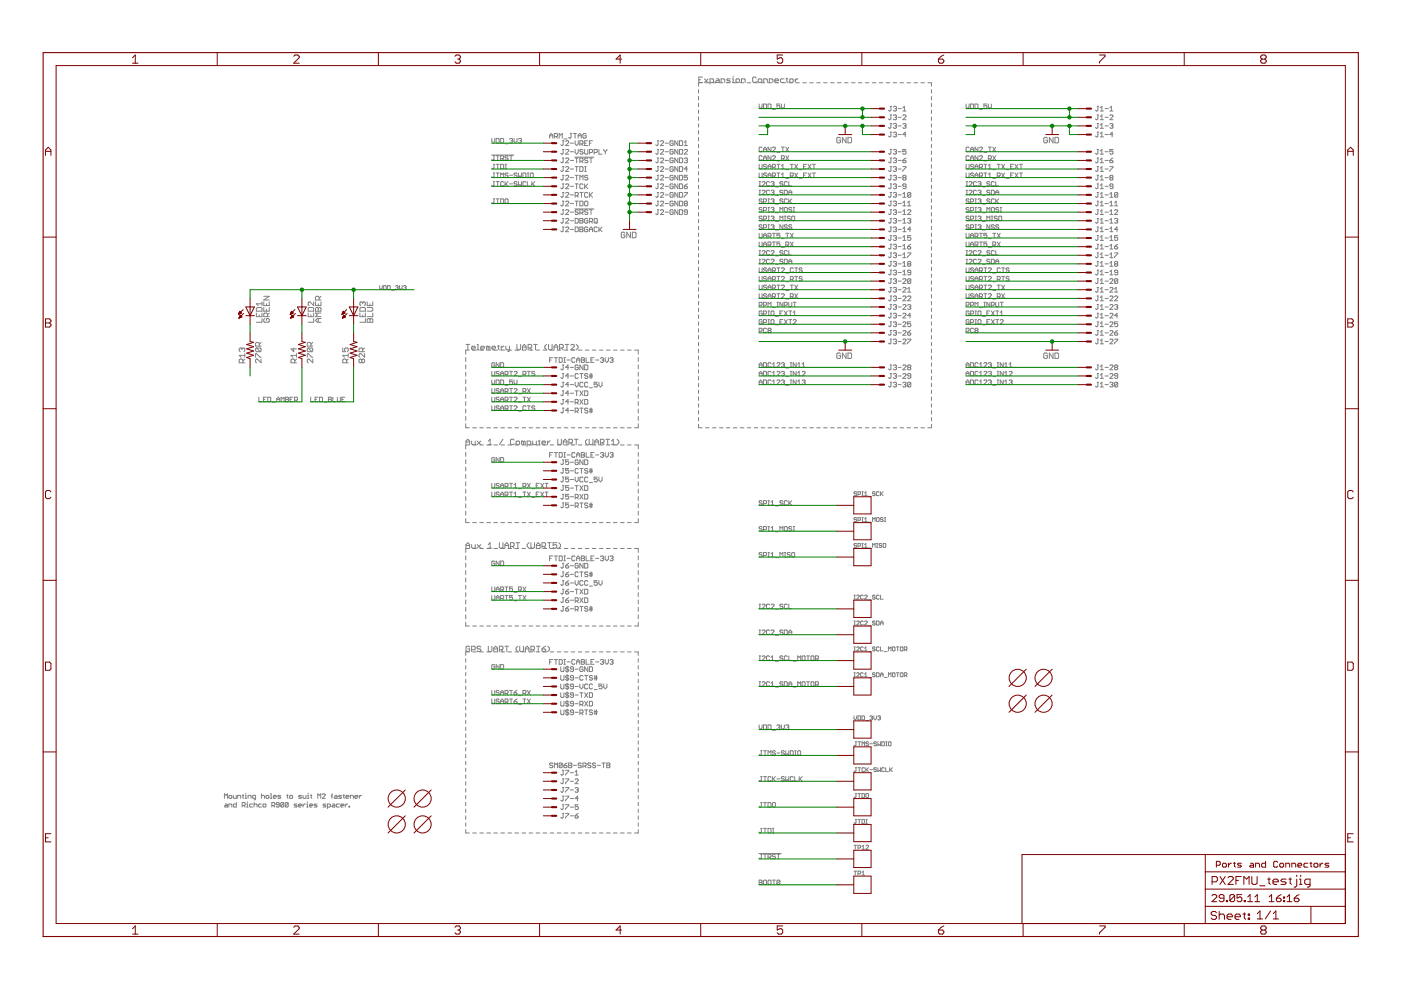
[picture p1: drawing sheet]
<svg xmlns="http://www.w3.org/2000/svg" width="297mm" height="210mm" viewBox="0 0 297 210" stroke-linecap="round" stroke-linejoin="round" font-family="sans-serif">
<g fill="#808080" stroke="#808080" stroke-width=".21">
<path d="M148.1 17.5h.8z"/>
<path d="M149.6 17.5h.7z"/>
<path d="M151.1 17.5h.7z"/>
<path d="M152.5 17.5h.8z"/>
<path d="M154 17.5h.7z"/>
<path d="M155.5 17.5h.7z"/>
<path d="M157 17.5h.7z"/>
<path d="M158.4 17.5h.8z"/>
<path d="M159.9 17.5h.8z"/>
<path d="M161.4 17.5h.7z"/>
<path d="M162.8 17.5h.8z"/>
<path d="M164.3 17.5h.8z"/>
<path d="M165.8 17.5h.7z"/>
<path d="M167.3 17.5h.7z"/>
<path d="M168.7 17.5h.8z"/>
<path d="M170.2 17.5h.8z"/>
<path d="M171.7 17.5h.7z"/>
<path d="M173.2 17.5h.7z"/>
<path d="M174.6 17.5h.8z"/>
<path d="M176.1 17.5h.7z"/>
<path d="M177.6 17.5h.7z"/>
<path d="M179 17.5h.8z"/>
<path d="M180.5 17.5h.8z"/>
<path d="M182 17.5h.8z"/>
<path d="M183.5 17.5h.7z"/>
<path d="M184.9 17.5h.8z"/>
<path d="M186.4 17.5h.8z"/>
<path d="M187.9 17.5h.7z"/>
<path d="M189.4 17.5h.7z"/>
<path d="M190.8 17.5h.8z"/>
<path d="M192.3 17.5h.8z"/>
<path d="M193.8 17.5h.7z"/>
<path d="M195.3 17.5h.7z"/>
<path d="M196.7 17.5h.8z"/>
<path d="M197.5 17.5v.8z"/>
<path d="M197.5 19v.7z"/>
<path d="M197.5 20.4v.8z"/>
<path d="M197.5 21.9v.7z"/>
<path d="M197.5 23.3v.8z"/>
<path d="M197.5 24.8v.7z"/>
<path d="M197.5 26.2v.8z"/>
<path d="M197.5 27.7v.7z"/>
<path d="M197.5 29.1v.8z"/>
<path d="M197.5 30.6v.7z"/>
<path d="M197.5 32v.8z"/>
<path d="M197.5 33.5v.7z"/>
<path d="M197.5 34.9v.8z"/>
<path d="M197.5 36.4v.7z"/>
<path d="M197.5 37.8v.7z"/>
<path d="M197.5 39.3v.7z"/>
<path d="M197.5 40.7v.7z"/>
<path d="M197.5 42.2v.7z"/>
<path d="M197.5 43.6v.7z"/>
<path d="M197.5 45.1v.7z"/>
<path d="M197.5 46.5v.7z"/>
<path d="M197.5 48v.7z"/>
<path d="M197.5 49.4v.7z"/>
<path d="M197.5 50.9v.7z"/>
<path d="M197.5 52.3v.7z"/>
<path d="M197.5 53.8v.7z"/>
<path d="M197.5 55.2v.7z"/>
<path d="M197.5 56.6v.8z"/>
<path d="M197.5 58.1v.7z"/>
<path d="M197.5 59.5v.8z"/>
<path d="M197.5 61v.7z"/>
<path d="M197.5 62.4v.8z"/>
<path d="M197.5 63.9v.7z"/>
<path d="M197.5 65.3v.8z"/>
<path d="M197.5 66.8v.7z"/>
<path d="M197.5 68.2v.8z"/>
<path d="M197.5 69.7v.7z"/>
<path d="M197.5 71.1v.8z"/>
<path d="M197.5 72.6v.7z"/>
<path d="M197.5 74v.8z"/>
<path d="M197.5 75.5v.7z"/>
<path d="M197.5 76.9v.8z"/>
<path d="M197.5 78.4v.7z"/>
<path d="M197.5 79.8v.7z"/>
<path d="M197.5 81.3v.7z"/>
<path d="M197.5 82.7v.7z"/>
<path d="M197.5 84.2v.7z"/>
<path d="M197.5 85.6v.7z"/>
<path d="M197.5 87.1v.7z"/>
<path d="M197.5 88.5v.7z"/>
<path d="M197.5 90v.7z"/>
<path d="M196.7 90.7h.8z"/>
<path d="M195.3 90.7h.7z"/>
<path d="M193.8 90.7h.7z"/>
<path d="M192.3 90.7h.8z"/>
<path d="M190.8 90.7h.8z"/>
<path d="M189.4 90.7h.7z"/>
<path d="M187.9 90.7h.7z"/>
<path d="M186.4 90.7h.8z"/>
<path d="M184.9 90.7h.8z"/>
<path d="M183.5 90.7h.7z"/>
<path d="M182 90.7h.8z"/>
<path d="M180.5 90.7h.8z"/>
<path d="M179 90.7h.8z"/>
<path d="M177.6 90.7h.7z"/>
<path d="M176.1 90.7h.7z"/>
<path d="M174.6 90.7h.8z"/>
<path d="M173.2 90.7h.7z"/>
<path d="M171.7 90.7h.7z"/>
<path d="M170.2 90.7h.8z"/>
<path d="M168.7 90.7h.8z"/>
<path d="M167.3 90.7h.7z"/>
<path d="M165.8 90.7h.7z"/>
<path d="M164.3 90.7h.8z"/>
<path d="M162.8 90.7h.8z"/>
<path d="M161.4 90.7h.7z"/>
<path d="M159.9 90.7h.8z"/>
<path d="M158.4 90.7h.8z"/>
<path d="M157 90.7h.7z"/>
<path d="M155.5 90.7h.7z"/>
<path d="M154 90.7h.7z"/>
<path d="M152.5 90.7h.8z"/>
<path d="M151.1 90.7h.7z"/>
<path d="M149.6 90.7h.7z"/>
<path d="M148.1 90.7h.8z"/>
<path d="M148.1 90v.7z"/>
<path d="M148.1 88.5v.7z"/>
<path d="M148.1 87.1v.7z"/>
<path d="M148.1 85.6v.7z"/>
<path d="M148.1 84.2v.7z"/>
<path d="M148.1 82.7v.7z"/>
<path d="M148.1 81.3v.7z"/>
<path d="M148.1 79.8v.8z"/>
<path d="M148.1 78.4v.7z"/>
<path d="M148.1 76.9v.8z"/>
<path d="M148.1 75.5v.7z"/>
<path d="M148.1 74v.8z"/>
<path d="M148.1 72.6v.7z"/>
<path d="M148.1 71.1v.8z"/>
<path d="M148.1 69.7v.7z"/>
<path d="M148.1 68.2v.8z"/>
<path d="M148.1 66.8v.7z"/>
<path d="M148.1 65.3v.8z"/>
<path d="M148.1 63.9v.7z"/>
<path d="M148.1 62.4v.8z"/>
<path d="M148.1 61v.7z"/>
<path d="M148.1 59.5v.8z"/>
<path d="M148.1 58.1v.7z"/>
<path d="M148.1 56.7v.7z"/>
<path d="M148.1 55.2v.7z"/>
<path d="M148.1 53.8v.7z"/>
<path d="M148.1 52.3v.7z"/>
<path d="M148.1 50.9v.7z"/>
<path d="M148.1 49.4v.7z"/>
<path d="M148.1 48v.7z"/>
<path d="M148.1 46.5v.7z"/>
<path d="M148.1 45.1v.7z"/>
<path d="M148.1 43.6v.7z"/>
<path d="M148.1 42.2v.7z"/>
<path d="M148.1 40.7v.7z"/>
<path d="M148.1 39.3v.7z"/>
<path d="M148.1 37.8v.8z"/>
<path d="M148.1 36.4v.7z"/>
<path d="M148.1 34.9v.8z"/>
<path d="M148.1 33.5v.7z"/>
<path d="M148.1 32v.8z"/>
<path d="M148.1 30.6v.7z"/>
<path d="M148.1 29.1v.8z"/>
<path d="M148.1 27.7v.7z"/>
<path d="M148.1 26.2v.8z"/>
<path d="M148.1 24.8v.7z"/>
<path d="M148.1 23.3v.8z"/>
<path d="M148.1 21.9v.7z"/>
<path d="M148.1 20.4v.8z"/>
<path d="M148.1 19v.7z"/>
<path d="M148.1 17.5v.8z"/>
<path d="M148.2 16.3h.7z"/>
<path d="M148.2 16.3v1.2z"/>
<path d="M148.2 17.5h.7z"/>
<path d="M148.2 16.9h.4z"/>
<path d="M149.4 16.7l.7 .8z"/>
<path d="M150.1 16.7l-.7 .8z"/>
<path d="M150.5 16.7v1.2z"/>
<path d="M150.5 16.7h.6z"/>
<path d="M151.1 16.7l.2 .2z"/>
<path d="M151.3 16.9v.4z"/>
<path d="M151.3 17.3l-.2 .2z"/>
<path d="M150.5 17.5h.6z"/>
<path d="M151.9 16.7h.4z"/>
<path d="M152.3 16.7l.2 .2z"/>
<path d="M152.5 16.9v.6z"/>
<path d="M151.9 17.5h.6z"/>
<path d="M151.7 17.3l.2 .2z"/>
<path d="M151.7 17.3l.2-.2z"/>
<path d="M151.9 17.1h.6z"/>
<path d="M152.9 16.7v.8z"/>
<path d="M152.9 16.7h.6z"/>
<path d="M153.5 16.7l.1 .2z"/>
<path d="M153.6 16.9v.6z"/>
<path d="M154.1 17.5h.5z"/>
<path d="M154.6 17.5l.2-.2z"/>
<path d="M154.6 17.1l.2 .2z"/>
<path d="M154.3 17.1h.3z"/>
<path d="M154.1 16.9l.2 .2z"/>
<path d="M154.1 16.9l.2-.2z"/>
<path d="M154.3 16.7h.5z"/>
<path d="M155.3 16.7h.1z"/>
<path d="M155.4 16.7v.8z"/>
<path d="M155.3 17.5h.3z"/>
<path d="M155.4 16.2v.1z"/>
<path d="M156.2 17.5h.4z"/>
<path d="M156.6 17.5l.2-.2z"/>
<path d="M156.8 16.9v.4z"/>
<path d="M156.6 16.7l.2 .2z"/>
<path d="M156.2 16.7h.4z"/>
<path d="M156.2 16.7l-.2 .2z"/>
<path d="M156 16.9v.4z"/>
<path d="M156 17.3l.2 .2z"/>
<path d="M157.2 16.7v.8z"/>
<path d="M157.2 16.7h.6z"/>
<path d="M157.8 16.7l.2 .2z"/>
<path d="M158 16.9v.6z"/>
<path d="M160.1 16.3l.2 .2z"/>
<path d="M159.8 16.3h.3z"/>
<path d="M159.8 16.3l-.2 .2z"/>
<path d="M159.6 16.5v.8z"/>
<path d="M159.6 17.3l.2 .2z"/>
<path d="M159.8 17.5h.3z"/>
<path d="M160.1 17.5l.2-.2z"/>
<path d="M160.9 17.5h.4z"/>
<path d="M161.3 17.5l.2-.2z"/>
<path d="M161.5 16.9v.4z"/>
<path d="M161.3 16.7l.2 .2z"/>
<path d="M160.9 16.7h.4z"/>
<path d="M160.9 16.7l-.2 .2z"/>
<path d="M160.7 16.9v.4z"/>
<path d="M160.7 17.3l.2 .2z"/>
<path d="M161.9 16.7v.8z"/>
<path d="M161.9 16.7h.6z"/>
<path d="M162.5 16.7l.2 .2z"/>
<path d="M162.7 16.9v.6z"/>
<path d="M163.1 16.7v.8z"/>
<path d="M163.1 16.7h.6z"/>
<path d="M163.7 16.7l.2 .2z"/>
<path d="M163.9 16.9v.6z"/>
<path d="M164.5 17.5h.4z"/>
<path d="M164.3 17.3l.2 .2z"/>
<path d="M164.3 16.9v.4z"/>
<path d="M164.5 16.7l-.2 .2z"/>
<path d="M164.5 16.7h.4z"/>
<path d="M164.9 16.7l.2 .2z"/>
<path d="M165.1 16.9v.2z"/>
<path d="M164.3 17.1h.8z"/>
<path d="M165.7 16.7h.5z"/>
<path d="M165.7 16.7l-.2 .2z"/>
<path d="M165.5 16.9v.4z"/>
<path d="M165.5 17.3l.2 .2z"/>
<path d="M165.7 17.5h.5z"/>
<path d="M166.8 16.5v.8z"/>
<path d="M166.8 17.3l.2 .2z"/>
<path d="M166.6 16.7h.4z"/>
<path d="M167.6 17.5h.4z"/>
<path d="M168 17.5l.2-.2z"/>
<path d="M168.2 16.9v.4z"/>
<path d="M168 16.7l.2 .2z"/>
<path d="M167.6 16.7h.4z"/>
<path d="M167.4 16.9l.2-.2z"/>
<path d="M167.4 16.9v.4z"/>
<path d="M167.4 17.3l.2 .2z"/>
<path d="M168.6 16.7v.8z"/>
<path d="M169 16.7l-.4 .4z"/>
<path d="M169 16.7h.2z"/>
<path d="M134.5 90.7h.8z"/>
<path d="M133.1 90.7h.7z"/>
<path d="M131.6 90.7h.7z"/>
<path d="M130.1 90.7h.7z"/>
<path d="M128.6 90.7h.7z"/>
<path d="M127.1 90.7h.7z"/>
<path d="M125.6 90.7h.8z"/>
<path d="M124.1 90.7h.8z"/>
<path d="M122.6 90.7h.8z"/>
<path d="M121.1 90.7h.8z"/>
<path d="M119.6 90.7h.8z"/>
<path d="M118.1 90.7h.8z"/>
<path d="M116.6 90.7h.8z"/>
<path d="M115.1 90.7h.8z"/>
<path d="M113.7 90.7h.7z"/>
<path d="M112.2 90.7h.7z"/>
<path d="M110.7 90.7h.7z"/>
<path d="M109.2 90.7h.8z"/>
<path d="M107.7 90.7h.8z"/>
<path d="M106.2 90.7h.8z"/>
<path d="M104.7 90.7h.8z"/>
<path d="M103.2 90.7h.8z"/>
<path d="M101.7 90.7h.8z"/>
<path d="M100.2 90.7h.8z"/>
<path d="M98.7 90.7h.8z"/>
<path d="M98.7 89.9v.8z"/>
<path d="M98.7 88.3v.8z"/>
<path d="M98.7 86.7v.9z"/>
<path d="M98.7 85.2v.8z"/>
<path d="M98.7 83.6v.8z"/>
<path d="M98.7 82v.9z"/>
<path d="M98.7 80.5v.8z"/>
<path d="M98.7 78.9v.9z"/>
<path d="M98.7 77.4v.8z"/>
<path d="M98.7 75.8v.8z"/>
<path d="M98.7 74.2v.9z"/>
<path d="M99.2 73v1.2z"/>
<path d="M98.8 73h.8z"/>
<path d="M100.2 74.2h.4z"/>
<path d="M100 74l.2 .2z"/>
<path d="M100 73.6v.4z"/>
<path d="M100 73.6l.2-.2z"/>
<path d="M100.2 73.4h.4z"/>
<path d="M100.6 73.4l.2 .2z"/>
<path d="M100.8 73.6v.2z"/>
<path d="M100 73.8h.8z"/>
<path d="M101.2 73h.1z"/>
<path d="M101.3 73v1.2z"/>
<path d="M101.2 74.2h.3z"/>
<path d="M102.2 74.2h.3z"/>
<path d="M101.9 74l.3 .2z"/>
<path d="M101.9 73.6v.4z"/>
<path d="M101.9 73.6l.3-.2z"/>
<path d="M102.2 73.4h.3z"/>
<path d="M102.5 73.4l.2 .2z"/>
<path d="M102.7 73.6v.2z"/>
<path d="M101.9 73.8h.8z"/>
<path d="M103.1 73.4v.8z"/>
<path d="M103.1 73.4h.2z"/>
<path d="M103.3 73.4l.2 .2z"/>
<path d="M103.5 73.6v.6z"/>
<path d="M103.5 73.6l.2-.2z"/>
<path d="M103.7 73.4l.2 .2z"/>
<path d="M103.9 73.6v.6z"/>
<path d="M104.5 74.2h.4z"/>
<path d="M104.3 74l.2 .2z"/>
<path d="M104.3 73.6v.4z"/>
<path d="M104.3 73.6l.2-.2z"/>
<path d="M104.5 73.4h.4z"/>
<path d="M104.9 73.4l.2 .2z"/>
<path d="M105.1 73.6v.2z"/>
<path d="M104.3 73.8h.8z"/>
<path d="M105.7 73.2v.8z"/>
<path d="M105.7 74l.2 .2z"/>
<path d="M105.5 73.4h.4z"/>
<path d="M106.3 73.4v.8z"/>
<path d="M106.3 73.8l.4-.4z"/>
<path d="M106.7 73.4h.1z"/>
<path d="M107.3 73.4v.6z"/>
<path d="M107.3 74l.1 .2z"/>
<path d="M107.4 74.2h.6z"/>
<path d="M108 73.4v1z"/>
<path d="M108 74.4l-.2 .1z"/>
<path d="M107.6 74.5h.2z"/>
<path d="M109.6 73v1z"/>
<path d="M109.6 74l.2 .2z"/>
<path d="M109.8 74.2h.4z"/>
<path d="M110.2 74.2l.2-.2z"/>
<path d="M110.4 73v1z"/>
<path d="M110.8 73.4v.8z"/>
<path d="M110.8 73.4l.4-.4z"/>
<path d="M111.2 73l.3 .4z"/>
<path d="M111.5 73.4v.8z"/>
<path d="M110.8 73.6h.7z"/>
<path d="M112 73v1.2z"/>
<path d="M112 73h.5z"/>
<path d="M112.5 73l.2 .2z"/>
<path d="M112.7 73.2v.4z"/>
<path d="M112.7 73.6l-.2 .2z"/>
<path d="M112 73.8h.5z"/>
<path d="M112.4 73.8l.3 .4z"/>
<path d="M113.5 73v1.2z"/>
<path d="M113.1 73h.8z"/>
<path d="M115.5 73.8l.4 .4z"/>
<path d="M115.5 73.4v.4z"/>
<path d="M115.5 73.4l.4-.4z"/>
<path d="M116.3 73v1z"/>
<path d="M116.3 74l.2 .2z"/>
<path d="M116.5 74.2h.4z"/>
<path d="M116.9 74.2l.2-.2z"/>
<path d="M117.1 73v1z"/>
<path d="M117.5 73.4v.8z"/>
<path d="M117.5 73.4l.4-.4z"/>
<path d="M117.9 73l.3 .4z"/>
<path d="M118.2 73.4v.8z"/>
<path d="M117.5 73.6h.7z"/>
<path d="M118.6 73v1.2z"/>
<path d="M118.6 73h.6z"/>
<path d="M119.2 73l.2 .2z"/>
<path d="M119.4 73.2v.4z"/>
<path d="M119.2 73.8l.2-.2z"/>
<path d="M118.6 73.8h.6z"/>
<path d="M119 73.8l.4 .4z"/>
<path d="M120.2 73v1.2z"/>
<path d="M119.8 73h.8z"/>
<path d="M121 74.2h.8z"/>
<path d="M121 74.2l.8-.8z"/>
<path d="M121.8 73.2v.2z"/>
<path d="M121.6 73l.2 .2z"/>
<path d="M121.2 73h.4z"/>
<path d="M121 73.2l.2-.2z"/>
<path d="M122.2 74.2l.4-.4z"/>
<path d="M122.6 73.4v.4z"/>
<path d="M122.2 73l.4 .4z"/>
<path d="M135.3 89.9v.8z"/>
<path d="M135.3 88.3v.8z"/>
<path d="M135.3 86.7v.9z"/>
<path d="M135.3 85.2v.8z"/>
<path d="M135.3 83.6v.8z"/>
<path d="M135.3 82v.9z"/>
<path d="M135.3 80.5v.8z"/>
<path d="M135.3 78.9v.9z"/>
<path d="M135.3 77.4v.8z"/>
<path d="M135.3 75.8v.8z"/>
<path d="M135.3 74.2v.9z"/>
<path d="M134.5 74.2h.8z"/>
<path d="M133.1 74.2h.7z"/>
<path d="M131.6 74.2h.7z"/>
<path d="M130.1 74.2h.7z"/>
<path d="M128.6 74.2h.7z"/>
<path d="M127.1 74.2h.7z"/>
<path d="M125.6 74.2h.8z"/>
<path d="M124.1 74.2h.8z"/>
<path d="M122.6 74.2h.8z"/>
<path d="M121.1 74.2h.8z"/>
<path d="M119.6 74.2h.8z"/>
<path d="M118.1 74.2h.8z"/>
<path d="M116.6 74.2h.8z"/>
<path d="M115.1 74.2h.8z"/>
<path d="M113.7 74.2h.7z"/>
<path d="M112.2 74.2h.7z"/>
<path d="M110.7 74.2h.7z"/>
<path d="M109.2 74.2h.8z"/>
<path d="M107.7 74.2h.8z"/>
<path d="M106.2 74.2h.8z"/>
<path d="M104.7 74.2h.8z"/>
<path d="M103.2 74.2h.8z"/>
<path d="M101.7 74.2h.8z"/>
<path d="M100.2 74.2h.8z"/>
<path d="M98.7 74.2h.8z"/>
<path d="M98.7 110v.8z"/>
<path d="M98.7 108.4v.8z"/>
<path d="M98.7 106.8v.9z"/>
<path d="M98.7 105.3v.8z"/>
<path d="M98.7 103.7v.9z"/>
<path d="M98.7 102.2v.8z"/>
<path d="M98.7 100.6v.8z"/>
<path d="M98.7 99v.9z"/>
<path d="M98.7 97.5v.8z"/>
<path d="M98.7 95.9v.9z"/>
<path d="M98.7 94.3v.9z"/>
<path d="M135.3 110v.8z"/>
<path d="M135.3 108.4v.8z"/>
<path d="M135.3 106.8v.9z"/>
<path d="M135.3 105.3v.8z"/>
<path d="M135.3 103.7v.9z"/>
<path d="M135.3 102.2v.8z"/>
<path d="M135.3 100.6v.8z"/>
<path d="M135.3 99v.9z"/>
<path d="M135.3 97.5v.8z"/>
<path d="M135.3 95.9v.9z"/>
<path d="M135.3 94.3v.9z"/>
<path d="M134.5 94.3h.8z"/>
<path d="M133.1 94.3h.7z"/>
<path d="M131.6 94.3h.7z"/>
<path d="M130.1 94.3h.7z"/>
<path d="M128.6 94.3h.7z"/>
<path d="M127.1 94.3h.7z"/>
<path d="M125.6 94.3h.8z"/>
<path d="M124.1 94.3h.8z"/>
<path d="M122.6 94.3h.8z"/>
<path d="M121.1 94.3h.8z"/>
<path d="M119.6 94.3h.8z"/>
<path d="M118.1 94.3h.8z"/>
<path d="M116.6 94.3h.8z"/>
<path d="M115.1 94.3h.8z"/>
<path d="M113.7 94.3h.7z"/>
<path d="M112.2 94.3h.7z"/>
<path d="M110.7 94.3h.7z"/>
<path d="M109.2 94.3h.8z"/>
<path d="M107.7 94.3h.8z"/>
<path d="M106.2 94.3h.8z"/>
<path d="M104.7 94.3h.8z"/>
<path d="M103.2 94.3h.8z"/>
<path d="M101.7 94.3h.8z"/>
<path d="M100.2 94.3h.8z"/>
<path d="M98.7 94.3h.8z"/>
<path d="M134.5 110.8h.8z"/>
<path d="M133.1 110.8h.7z"/>
<path d="M131.6 110.8h.7z"/>
<path d="M130.1 110.8h.7z"/>
<path d="M128.6 110.8h.7z"/>
<path d="M127.1 110.8h.7z"/>
<path d="M125.6 110.8h.8z"/>
<path d="M124.1 110.8h.8z"/>
<path d="M122.6 110.8h.8z"/>
<path d="M121.1 110.8h.8z"/>
<path d="M119.6 110.8h.8z"/>
<path d="M118.1 110.8h.8z"/>
<path d="M116.6 110.8h.8z"/>
<path d="M115.1 110.8h.8z"/>
<path d="M113.7 110.8h.7z"/>
<path d="M112.2 110.8h.7z"/>
<path d="M110.7 110.8h.7z"/>
<path d="M109.2 110.8h.8z"/>
<path d="M107.7 110.8h.8z"/>
<path d="M106.2 110.8h.8z"/>
<path d="M104.7 110.8h.8z"/>
<path d="M103.2 110.8h.8z"/>
<path d="M101.7 110.8h.8z"/>
<path d="M100.2 110.8h.8z"/>
<path d="M98.7 110.8h.8z"/>
<path d="M98.8 93.5v.8z"/>
<path d="M98.8 93.5l.4-.4z"/>
<path d="M99.2 93.1l.4 .4z"/>
<path d="M99.6 93.5v.8z"/>
<path d="M98.8 93.7h.8z"/>
<path d="M100 93.5v.6z"/>
<path d="M100 94.1l.2 .2z"/>
<path d="M100.2 94.3h.6z"/>
<path d="M100.8 93.5v.8z"/>
<path d="M101.2 93.5l.7 .8z"/>
<path d="M101.2 94.3l.7-.8z"/>
<path d="M103.5 93.5l.4-.4z"/>
<path d="M103.9 93.1v1.2z"/>
<path d="M103.5 94.3h.8z"/>
<path d="M106.6 93.1l-.7 1.2z"/>
<path d="M108.8 93.1l.2 .2z"/>
<path d="M108.4 93.1h.4z"/>
<path d="M108.2 93.3l.2-.2z"/>
<path d="M108.2 93.3v.8z"/>
<path d="M108.2 94.1l.2 .2z"/>
<path d="M108.4 94.3h.4z"/>
<path d="M108.8 94.3l.2-.2z"/>
<path d="M109.6 94.3h.4z"/>
<path d="M110 94.3l.2-.2z"/>
<path d="M110.2 93.7v.4z"/>
<path d="M110 93.5l.2 .2z"/>
<path d="M109.6 93.5h.4z"/>
<path d="M109.6 93.5l-.2 .2z"/>
<path d="M109.4 93.7v.4z"/>
<path d="M109.4 94.1l.2 .2z"/>
<path d="M110.6 93.5v.8z"/>
<path d="M110.6 93.5h.2z"/>
<path d="M110.8 93.5l.2 .2z"/>
<path d="M111 93.7v.6z"/>
<path d="M111 93.7l.2-.2z"/>
<path d="M111.2 93.5l.2 .2z"/>
<path d="M111.4 93.7v.6z"/>
<path d="M111.8 93.5v1.2z"/>
<path d="M111.8 93.5h.6z"/>
<path d="M112.4 93.5l.1 .2z"/>
<path d="M112.5 93.7v.4z"/>
<path d="M112.4 94.3l.1-.2z"/>
<path d="M111.8 94.3h.6z"/>
<path d="M112.9 93.5v.6z"/>
<path d="M112.9 94.1l.2 .2z"/>
<path d="M113.1 94.3h.6z"/>
<path d="M113.7 93.5v.8z"/>
<path d="M114.3 93.3v.8z"/>
<path d="M114.3 94.1l.2 .2z"/>
<path d="M114.1 93.5h.4z"/>
<path d="M115.1 94.3h.4z"/>
<path d="M114.9 94.1l.2 .2z"/>
<path d="M114.9 93.7v.4z"/>
<path d="M114.9 93.7l.2-.2z"/>
<path d="M115.1 93.5h.4z"/>
<path d="M115.5 93.5l.2 .2z"/>
<path d="M115.7 93.7v.2z"/>
<path d="M114.9 93.9h.8z"/>
<path d="M116.1 93.5v.8z"/>
<path d="M116.1 93.9l.4-.4z"/>
<path d="M116.5 93.5h.2z"/>
<path d="M118.3 93.1v1z"/>
<path d="M118.3 94.1l.1 .2z"/>
<path d="M118.4 94.3h.4z"/>
<path d="M118.8 94.3l.2-.2z"/>
<path d="M119 93.1v1z"/>
<path d="M119.4 93.5v.8z"/>
<path d="M119.4 93.5l.4-.4z"/>
<path d="M119.8 93.1l.4 .4z"/>
<path d="M120.2 93.5v.8z"/>
<path d="M119.4 93.7h.8z"/>
<path d="M120.6 93.1v1.2z"/>
<path d="M120.6 93.1h.6z"/>
<path d="M121.2 93.1l.2 .2z"/>
<path d="M121.4 93.3v.4z"/>
<path d="M121.4 93.7l-.2 .2z"/>
<path d="M120.6 93.9h.6z"/>
<path d="M121 93.9l.4 .4z"/>
<path d="M122.2 93.1v1.2z"/>
<path d="M121.8 93.1h.8z"/>
<path d="M124.1 93.9l.4 .4z"/>
<path d="M124.1 93.5v.4z"/>
<path d="M124.5 93.1l-.4 .4z"/>
<path d="M124.9 93.1v1z"/>
<path d="M124.9 94.1l.2 .2z"/>
<path d="M125.1 94.3h.4z"/>
<path d="M125.5 94.3l.2-.2z"/>
<path d="M125.7 93.1v1z"/>
<path d="M126.1 93.5v.8z"/>
<path d="M126.1 93.5l.4-.4z"/>
<path d="M126.5 93.1l.4 .4z"/>
<path d="M126.9 93.5v.8z"/>
<path d="M126.1 93.7h.8z"/>
<path d="M127.3 93.1v1.2z"/>
<path d="M127.3 93.1h.6z"/>
<path d="M127.9 93.1l.2 .2z"/>
<path d="M128.1 93.3v.4z"/>
<path d="M128.1 93.7l-.2 .2z"/>
<path d="M127.3 93.9h.6z"/>
<path d="M127.7 93.9l.4 .4z"/>
<path d="M128.8 93.1v1.2z"/>
<path d="M128.5 93.1h.7z"/>
<path d="M129.6 93.5l.4-.4z"/>
<path d="M130 93.1v1.2z"/>
<path d="M129.6 94.3h.8z"/>
<path d="M130.8 94.3l.4-.4z"/>
<path d="M131.2 93.5v.4z"/>
<path d="M130.8 93.1l.4 .4z"/>
<path d="M134.5 116.3h.8z"/>
<path d="M133.1 116.3h.7z"/>
<path d="M131.6 116.3h.7z"/>
<path d="M130.1 116.3h.7z"/>
<path d="M128.6 116.3h.7z"/>
<path d="M127.1 116.3h.7z"/>
<path d="M125.6 116.3h.8z"/>
<path d="M124.1 116.3h.8z"/>
<path d="M122.6 116.3h.8z"/>
<path d="M121.1 116.3h.8z"/>
<path d="M119.6 116.3h.8z"/>
<path d="M118.1 116.3h.8z"/>
<path d="M116.6 116.3h.8z"/>
<path d="M115.1 116.3h.8z"/>
<path d="M113.7 116.3h.7z"/>
<path d="M112.2 116.3h.7z"/>
<path d="M110.7 116.3h.7z"/>
<path d="M109.2 116.3h.8z"/>
<path d="M107.7 116.3h.8z"/>
<path d="M106.2 116.3h.8z"/>
<path d="M104.7 116.3h.8z"/>
<path d="M103.2 116.3h.8z"/>
<path d="M101.7 116.3h.8z"/>
<path d="M100.2 116.3h.8z"/>
<path d="M98.7 116.3h.8z"/>
<path d="M98.7 131.9v.8z"/>
<path d="M98.7 130.3v.9z"/>
<path d="M98.7 128.8v.8z"/>
<path d="M98.7 127.2v.9z"/>
<path d="M98.7 125.6v.9z"/>
<path d="M98.7 124.1v.8z"/>
<path d="M98.7 122.5v.9z"/>
<path d="M98.7 121v.8z"/>
<path d="M98.7 119.4v.8z"/>
<path d="M98.7 117.9v.8z"/>
<path d="M98.7 116.3v.8z"/>
<path d="M135.3 131.9v.8z"/>
<path d="M135.3 130.3v.9z"/>
<path d="M135.3 128.8v.8z"/>
<path d="M135.3 127.2v.9z"/>
<path d="M135.3 125.6v.9z"/>
<path d="M135.3 124.1v.8z"/>
<path d="M135.3 122.5v.9z"/>
<path d="M135.3 121v.8z"/>
<path d="M135.3 119.4v.8z"/>
<path d="M135.3 117.9v.8z"/>
<path d="M135.3 116.3v.8z"/>
<path d="M134.5 132.7h.8z"/>
<path d="M133.1 132.7h.7z"/>
<path d="M131.6 132.7h.7z"/>
<path d="M130.1 132.7h.7z"/>
<path d="M128.6 132.7h.7z"/>
<path d="M127.1 132.7h.7z"/>
<path d="M125.6 132.7h.8z"/>
<path d="M124.1 132.7h.8z"/>
<path d="M122.6 132.7h.8z"/>
<path d="M121.1 132.7h.8z"/>
<path d="M119.6 132.7h.8z"/>
<path d="M118.1 132.7h.8z"/>
<path d="M116.6 132.7h.8z"/>
<path d="M115.1 132.7h.8z"/>
<path d="M113.7 132.7h.7z"/>
<path d="M112.2 132.7h.7z"/>
<path d="M110.7 132.7h.7z"/>
<path d="M109.2 132.7h.8z"/>
<path d="M107.7 132.7h.8z"/>
<path d="M106.2 132.7h.8z"/>
<path d="M104.7 132.7h.8z"/>
<path d="M103.2 132.7h.8z"/>
<path d="M101.7 132.7h.8z"/>
<path d="M100.2 132.7h.8z"/>
<path d="M98.7 132.7h.8z"/>
<path d="M98.8 115.5v.7z"/>
<path d="M99.2 115.1l-.4 .4z"/>
<path d="M99.2 115.1l.4 .4z"/>
<path d="M99.6 115.5v.7z"/>
<path d="M98.8 115.7h.8z"/>
<path d="M100 115.5v.5z"/>
<path d="M100 116l.2 .2z"/>
<path d="M100.2 116.2h.6z"/>
<path d="M100.8 115.5v.7z"/>
<path d="M101.2 115.5l.7 .7z"/>
<path d="M101.2 116.2l.7-.7z"/>
<path d="M103.9 115.1l-.4 .4z"/>
<path d="M103.9 115.1v1.1z"/>
<path d="M103.5 116.2h.8z"/>
<path d="M105.9 115.1v.9z"/>
<path d="M105.9 116l.2 .2z"/>
<path d="M106.1 116.2h.3z"/>
<path d="M106.4 116.2l.2-.2z"/>
<path d="M106.6 115.1v.9z"/>
<path d="M107.1 115.5v.7z"/>
<path d="M107.4 115.1l-.3 .4z"/>
<path d="M107.4 115.1l.4 .4z"/>
<path d="M107.8 115.5v.7z"/>
<path d="M107.1 115.7h.7z"/>
<path d="M108.2 115.1v1.1z"/>
<path d="M108.2 115.1h.6z"/>
<path d="M108.8 115.1l.2 .2z"/>
<path d="M109 115.3v.4z"/>
<path d="M109 115.7l-.2 .1z"/>
<path d="M108.2 115.8h.6z"/>
<path d="M108.6 115.8l.4 .4z"/>
<path d="M109.8 115.1v1.1z"/>
<path d="M109.4 115.1h.8z"/>
<path d="M111.8 115.8l.4 .4z"/>
<path d="M111.8 115.5v.3z"/>
<path d="M111.8 115.5l.4-.4z"/>
<path d="M112.6 115.1v.9z"/>
<path d="M112.6 116l.2 .2z"/>
<path d="M112.8 116.2h.3z"/>
<path d="M113.1 116.2l.2-.2z"/>
<path d="M113.3 115.1v.9z"/>
<path d="M113.7 115.5v.7z"/>
<path d="M114.1 115.1l-.4 .4z"/>
<path d="M114.1 115.1l.4 .4z"/>
<path d="M114.5 115.5v.7z"/>
<path d="M113.7 115.7h.8z"/>
<path d="M114.9 115.1v1.1z"/>
<path d="M114.9 115.1h.6z"/>
<path d="M115.5 115.1l.2 .2z"/>
<path d="M115.7 115.3v.4z"/>
<path d="M115.7 115.7l-.2 .1z"/>
<path d="M114.9 115.8h.6z"/>
<path d="M115.3 115.8l.4 .4z"/>
<path d="M116.5 115.1v1.1z"/>
<path d="M116.1 115.1h.8z"/>
<path d="M117.3 115.1h.7z"/>
<path d="M117.3 115.1v.6z"/>
<path d="M117.3 115.7l.3-.2z"/>
<path d="M117.6 115.5h.3z"/>
<path d="M117.9 115.5l.1 .2z"/>
<path d="M118 115.7v.3z"/>
<path d="M118 116l-.1 .2z"/>
<path d="M117.5 116.2h.4z"/>
<path d="M117.3 116l.2 .2z"/>
<path d="M118.4 116.2l.4-.4z"/>
<path d="M118.8 115.5v.3z"/>
<path d="M118.4 115.1l.4 .4z"/>
<path d="M134.5 138.2h.8z"/>
<path d="M133.1 138.2h.7z"/>
<path d="M131.6 138.2h.7z"/>
<path d="M130.1 138.2h.7z"/>
<path d="M128.6 138.2h.7z"/>
<path d="M127.1 138.2h.7z"/>
<path d="M125.6 138.2h.8z"/>
<path d="M124.1 138.2h.8z"/>
<path d="M122.6 138.2h.8z"/>
<path d="M121.1 138.2h.8z"/>
<path d="M119.6 138.2h.8z"/>
<path d="M118.1 138.2h.8z"/>
<path d="M116.6 138.2h.8z"/>
<path d="M115.1 138.2h.8z"/>
<path d="M113.7 138.2h.7z"/>
<path d="M112.2 138.2h.7z"/>
<path d="M110.7 138.2h.7z"/>
<path d="M109.2 138.2h.8z"/>
<path d="M107.7 138.2h.8z"/>
<path d="M106.2 138.2h.8z"/>
<path d="M104.7 138.2h.8z"/>
<path d="M103.2 138.2h.8z"/>
<path d="M101.7 138.2h.8z"/>
<path d="M100.2 138.2h.8z"/>
<path d="M98.7 138.2h.8z"/>
<path d="M134.5 176.6h.8z"/>
<path d="M133.1 176.6h.7z"/>
<path d="M131.6 176.6h.7z"/>
<path d="M130.1 176.6h.7z"/>
<path d="M128.6 176.6h.7z"/>
<path d="M127.1 176.6h.7z"/>
<path d="M125.6 176.6h.8z"/>
<path d="M124.1 176.6h.8z"/>
<path d="M122.6 176.6h.8z"/>
<path d="M121.1 176.6h.8z"/>
<path d="M119.6 176.6h.8z"/>
<path d="M118.1 176.6h.8z"/>
<path d="M116.6 176.6h.8z"/>
<path d="M115.1 176.6h.8z"/>
<path d="M113.7 176.6h.7z"/>
<path d="M112.2 176.6h.7z"/>
<path d="M110.7 176.6h.7z"/>
<path d="M109.2 176.6h.8z"/>
<path d="M107.7 176.6h.8z"/>
<path d="M106.2 176.6h.8z"/>
<path d="M104.7 176.6h.8z"/>
<path d="M103.2 176.6h.8z"/>
<path d="M101.7 176.6h.8z"/>
<path d="M100.2 176.6h.8z"/>
<path d="M98.7 176.6h.8z"/>
<path d="M98.7 175.9v.7z"/>
<path d="M98.7 174.5v.7z"/>
<path d="M98.7 173v.7z"/>
<path d="M98.7 171.6v.7z"/>
<path d="M98.7 170.1v.7z"/>
<path d="M98.7 168.7v.7z"/>
<path d="M98.7 167.2v.7z"/>
<path d="M98.7 165.8v.7z"/>
<path d="M98.7 164.3v.7z"/>
<path d="M98.7 162.9v.7z"/>
<path d="M98.7 161.4v.7z"/>
<path d="M98.7 160v.7z"/>
<path d="M98.7 158.5v.7z"/>
<path d="M98.7 157.1v.7z"/>
<path d="M98.7 155.6v.7z"/>
<path d="M98.7 154.2v.7z"/>
<path d="M98.7 152.7v.7z"/>
<path d="M98.7 151.3v.7z"/>
<path d="M98.7 149.8v.7z"/>
<path d="M98.7 148.4v.7z"/>
<path d="M98.7 146.9v.8z"/>
<path d="M98.7 145.5v.7z"/>
<path d="M98.7 144v.8z"/>
<path d="M98.7 142.6v.7z"/>
<path d="M98.7 141.1v.8z"/>
<path d="M98.7 139.7v.7z"/>
<path d="M98.7 138.2v.8z"/>
<path d="M135.3 175.9v.7z"/>
<path d="M135.3 174.5v.7z"/>
<path d="M135.3 173v.7z"/>
<path d="M135.3 171.6v.7z"/>
<path d="M135.3 170.1v.7z"/>
<path d="M135.3 168.7v.7z"/>
<path d="M135.3 167.2v.7z"/>
<path d="M135.3 165.8v.7z"/>
<path d="M135.3 164.3v.7z"/>
<path d="M135.3 162.9v.7z"/>
<path d="M135.3 161.4v.7z"/>
<path d="M135.3 160v.7z"/>
<path d="M135.3 158.5v.7z"/>
<path d="M135.3 157.1v.7z"/>
<path d="M135.3 155.6v.7z"/>
<path d="M135.3 154.2v.7z"/>
<path d="M135.3 152.7v.7z"/>
<path d="M135.3 151.3v.7z"/>
<path d="M135.3 149.8v.7z"/>
<path d="M135.3 148.4v.7z"/>
<path d="M135.3 146.9v.8z"/>
<path d="M135.3 145.5v.7z"/>
<path d="M135.3 144v.8z"/>
<path d="M135.3 142.6v.7z"/>
<path d="M135.3 141.1v.8z"/>
<path d="M135.3 139.7v.7z"/>
<path d="M135.3 138.2v.8z"/>
<path d="M99.4 137l.2 .2z"/>
<path d="M99 137h.4z"/>
<path d="M99 137l-.2 .2z"/>
<path d="M98.8 137.2v.8z"/>
<path d="M98.8 138l.2 .2z"/>
<path d="M99 138.2h.4z"/>
<path d="M99.4 138.2l.2-.2z"/>
<path d="M99.6 137.6v.4z"/>
<path d="M99.2 137.6h.4z"/>
<path d="M100 137v1.2z"/>
<path d="M100 137h.6z"/>
<path d="M100.6 137l.2 .2z"/>
<path d="M100.8 137.2v.4z"/>
<path d="M100.8 137.6l-.2 .2z"/>
<path d="M100 137.8h.6z"/>
<path d="M101.7 137l.2 .2z"/>
<path d="M101.3 137h.4z"/>
<path d="M101.3 137l-.1 .2z"/>
<path d="M101.2 137.2v.2z"/>
<path d="M101.2 137.4l.1 .2z"/>
<path d="M101.3 137.6h.4z"/>
<path d="M101.7 137.6l.2 .2z"/>
<path d="M101.9 137.8v.2z"/>
<path d="M101.9 138l-.2 .2z"/>
<path d="M101.3 138.2h.4z"/>
<path d="M101.2 138l.1 .2z"/>
<path d="M103.5 137v1z"/>
<path d="M103.5 138l.2 .2z"/>
<path d="M103.7 138.2h.4z"/>
<path d="M104.1 138.2l.2-.2z"/>
<path d="M104.3 137v1z"/>
<path d="M104.7 137.4v.8z"/>
<path d="M104.7 137.4l.4-.4z"/>
<path d="M105.1 137l.4 .4z"/>
<path d="M105.5 137.4v.8z"/>
<path d="M104.7 137.6h.8z"/>
<path d="M105.9 137v1.2z"/>
<path d="M105.9 137h.5z"/>
<path d="M106.4 137l.2 .2z"/>
<path d="M106.6 137.2v.4z"/>
<path d="M106.6 137.6l-.2 .2z"/>
<path d="M105.9 137.8h.5z"/>
<path d="M106.3 137.8l.3 .4z"/>
<path d="M107.4 137v1.2z"/>
<path d="M107.1 137h.7z"/>
<path d="M109.4 137.8l.4 .4z"/>
<path d="M109.4 137.4v.4z"/>
<path d="M109.4 137.4l.4-.4z"/>
<path d="M110.2 137v1z"/>
<path d="M110.2 138l.2 .2z"/>
<path d="M110.4 138.2h.4z"/>
<path d="M110.8 138.2l.2-.2z"/>
<path d="M111 137v1z"/>
<path d="M111.4 137.4v.8z"/>
<path d="M111.4 137.4l.4-.4z"/>
<path d="M111.8 137l.3 .4z"/>
<path d="M112.1 137.4v.8z"/>
<path d="M111.4 137.6h.7z"/>
<path d="M112.6 137v1.2z"/>
<path d="M112.6 137h.5z"/>
<path d="M113.1 137l.2 .2z"/>
<path d="M113.3 137.2v.4z"/>
<path d="M113.3 137.6l-.2 .2z"/>
<path d="M112.6 137.8h.5z"/>
<path d="M112.9 137.8l.4 .4z"/>
<path d="M114.1 137v1.2z"/>
<path d="M113.7 137h.8z"/>
<path d="M115.3 137.2l.4-.2z"/>
<path d="M115.3 137.2l-.4 .4z"/>
<path d="M114.9 137.6v.4z"/>
<path d="M114.9 138l.2 .2z"/>
<path d="M115.1 138.2h.4z"/>
<path d="M115.5 138.2l.2-.2z"/>
<path d="M115.7 137.8v.2z"/>
<path d="M115.5 137.6l.2 .2z"/>
<path d="M114.9 137.6h.6z"/>
<path d="M116.1 138.2l.4-.4z"/>
<path d="M116.5 137.4v.4z"/>
<path d="M116.1 137l.4 .4z"/>
<path d="M47.6 168.3v1z"/>
<path d="M47.6 168.3l.3 .3z"/>
<path d="M47.9 168.6l.3-.3z"/>
<path d="M48.2 168.3v1z"/>
<path d="M48.7 169.3h.3z"/>
<path d="M49 169.3l.1-.2z"/>
<path d="M49.1 168.8v.3z"/>
<path d="M49 168.6l.1 .2z"/>
<path d="M48.7 168.6h.3z"/>
<path d="M48.7 168.6l-.2 .2z"/>
<path d="M48.5 168.8v.3z"/>
<path d="M48.5 169.1l.2 .2z"/>
<path d="M49.5 168.6v.5z"/>
<path d="M49.5 169.1l.1 .2z"/>
<path d="M49.6 169.3h.5z"/>
<path d="M50.1 168.6v.7z"/>
<path d="M50.4 168.6v.7z"/>
<path d="M50.4 168.6h.5z"/>
<path d="M50.9 168.6l.1 .2z"/>
<path d="M51 168.8v.5z"/>
<path d="M51.5 168.5v.6z"/>
<path d="M51.5 169.1l.2 .2z"/>
<path d="M51.4 168.6h.3z"/>
<path d="M52 168.6h.1z"/>
<path d="M52.1 168.6v.7z"/>
<path d="M52 169.3h.3z"/>
<path d="M52.1 168.2v.1z"/>
<path d="M52.6 168.6v.7z"/>
<path d="M52.6 168.6h.5z"/>
<path d="M53.1 168.6l.1 .2z"/>
<path d="M53.2 168.8v.5z"/>
<path d="M53.9 169.6h.1z"/>
<path d="M54 169.6l.2-.2z"/>
<path d="M54.2 168.6v.8z"/>
<path d="M53.7 168.6h.5z"/>
<path d="M53.7 168.6l-.1 .2z"/>
<path d="M53.6 168.8v.3z"/>
<path d="M53.6 169.1l.1 .2z"/>
<path d="M53.7 169.3h.5z"/>
<path d="M55.4 168.3v1z"/>
<path d="M55.4 168.8l.2-.2z"/>
<path d="M55.6 168.6h.3z"/>
<path d="M55.9 168.6l.2 .2z"/>
<path d="M56.1 168.8v.5z"/>
<path d="M56.5 169.3h.4z"/>
<path d="M56.9 169.3l.1-.2z"/>
<path d="M57 168.8v.3z"/>
<path d="M56.9 168.6l.1 .2z"/>
<path d="M56.5 168.6h.4z"/>
<path d="M56.5 168.6l-.1 .2z"/>
<path d="M56.4 168.8v.3z"/>
<path d="M56.4 169.1l.1 .2z"/>
<path d="M57.3 168.3h.2z"/>
<path d="M57.5 168.3v1z"/>
<path d="M57.3 169.3h.3z"/>
<path d="M58.1 169.3h.3z"/>
<path d="M58 169.1l.1 .2z"/>
<path d="M58 168.8v.3z"/>
<path d="M58.1 168.6l-.1 .2z"/>
<path d="M58.1 168.6h.3z"/>
<path d="M58.4 168.6l.2 .2z"/>
<path d="M58.6 168.8v.2z"/>
<path d="M58 169h.6z"/>
<path d="M58.9 169.3h.5z"/>
<path d="M59.4 169.3l.1-.2z"/>
<path d="M59.4 169l.1 .1z"/>
<path d="M59.1 169h.3z"/>
<path d="M58.9 168.8l.2 .2z"/>
<path d="M58.9 168.8l.2-.2z"/>
<path d="M59.1 168.6h.4z"/>
<path d="M60.9 168.5v.6z"/>
<path d="M60.9 169.1l.2 .2z"/>
<path d="M60.8 168.6h.3z"/>
<path d="M61.6 169.3h.3z"/>
<path d="M61.9 169.3l.1-.2z"/>
<path d="M62 168.8v.3z"/>
<path d="M61.9 168.6l.1 .2z"/>
<path d="M61.6 168.6h.3z"/>
<path d="M61.6 168.6l-.2 .2z"/>
<path d="M61.4 168.8v.3z"/>
<path d="M61.4 169.1l.2 .2z"/>
<path d="M63.3 169.3h.5z"/>
<path d="M63.8 169.3l.1-.2z"/>
<path d="M63.8 169l.1 .1z"/>
<path d="M63.5 169h.3z"/>
<path d="M63.3 168.8l.2 .2z"/>
<path d="M63.3 168.8l.2-.2z"/>
<path d="M63.5 168.6h.4z"/>
<path d="M64.2 168.6v.5z"/>
<path d="M64.2 169.1l.2 .2z"/>
<path d="M64.4 169.3h.5z"/>
<path d="M64.9 168.6v.7z"/>
<path d="M65.2 168.6h.1z"/>
<path d="M65.3 168.6v.7z"/>
<path d="M65.2 169.3h.3z"/>
<path d="M65.3 168.2v.1z"/>
<path d="M66 168.5v.6z"/>
<path d="M66 169.1l.1 .2z"/>
<path d="M65.8 168.6h.3z"/>
<path d="M67.4 168.3v1z"/>
<path d="M67.4 168.3l.3 .3z"/>
<path d="M67.7 168.6l.3-.3z"/>
<path d="M68 168.3v1z"/>
<path d="M68.3 169.3h.7z"/>
<path d="M68.3 169.3l.7-.7z"/>
<path d="M69 168.5v.1z"/>
<path d="M68.8 168.3l.2 .2z"/>
<path d="M68.5 168.3h.3z"/>
<path d="M68.5 168.3l-.2 .2z"/>
<path d="M70.4 168.5v.8z"/>
<path d="M70.4 168.5l.1-.2z"/>
<path d="M70.2 168.8h.3z"/>
<path d="M71 168.6h.3z"/>
<path d="M71.3 168.6l.2 .2z"/>
<path d="M71.5 168.8v.5z"/>
<path d="M71 169.3h.5z"/>
<path d="M70.8 169.1l.2 .2z"/>
<path d="M71 169l-.2 .1z"/>
<path d="M71 169h.5z"/>
<path d="M71.8 169.3h.5z"/>
<path d="M72.3 169.3l.1-.2z"/>
<path d="M72.3 169l.1 .1z"/>
<path d="M71.9 169h.4z"/>
<path d="M71.8 168.8l.1 .2z"/>
<path d="M71.8 168.8l.1-.2z"/>
<path d="M71.9 168.6h.5z"/>
<path d="M72.9 168.5v.6z"/>
<path d="M72.9 169.1l.1 .2z"/>
<path d="M72.7 168.6h.3z"/>
<path d="M73.5 169.3h.3z"/>
<path d="M73.3 169.1l.2 .2z"/>
<path d="M73.3 168.8v.3z"/>
<path d="M73.3 168.8l.2-.2z"/>
<path d="M73.5 168.6h.3z"/>
<path d="M73.8 168.6l.2 .2z"/>
<path d="M74 168.8v.2z"/>
<path d="M73.3 169h.7z"/>
<path d="M74.3 168.6v.7z"/>
<path d="M74.3 168.6h.5z"/>
<path d="M74.8 168.6l.1 .2z"/>
<path d="M74.9 168.8v.5z"/>
<path d="M75.4 169.3h.3z"/>
<path d="M75.2 169.1l.2 .2z"/>
<path d="M75.2 168.8v.3z"/>
<path d="M75.2 168.8l.2-.2z"/>
<path d="M75.4 168.6h.3z"/>
<path d="M75.7 168.6l.2 .2z"/>
<path d="M75.9 168.8v.2z"/>
<path d="M75.2 169h.7z"/>
<path d="M76.2 168.6v.7z"/>
<path d="M76.2 169l.3-.4z"/>
<path d="M76.5 168.6h.1z"/>
<path d="M47.7 170.5h.3z"/>
<path d="M48 170.5l.2 .1z"/>
<path d="M48.2 170.6v.5z"/>
<path d="M47.7 171.1h.5z"/>
<path d="M47.6 170.9l.1 .2z"/>
<path d="M47.7 170.8l-.1 .1z"/>
<path d="M47.7 170.8h.5z"/>
<path d="M48.5 170.5v.6z"/>
<path d="M48.5 170.5h.5z"/>
<path d="M49 170.5l.1 .1z"/>
<path d="M49.1 170.6v.5z"/>
<path d="M50.1 170.2v.9z"/>
<path d="M49.6 171.1h.5z"/>
<path d="M49.5 170.9l.1 .2z"/>
<path d="M49.5 170.6v.3z"/>
<path d="M49.5 170.6l.1-.1z"/>
<path d="M49.6 170.5h.5z"/>
<path d="M51.4 170.2v.9z"/>
<path d="M51.4 170.2h.4z"/>
<path d="M51.8 170.2l.2 .1z"/>
<path d="M52 170.3v.3z"/>
<path d="M52 170.6l-.2 .2z"/>
<path d="M51.4 170.8h.4z"/>
<path d="M51.7 170.8l.3 .3z"/>
<path d="M52.3 170.5h.2z"/>
<path d="M52.5 170.5v.6z"/>
<path d="M52.3 171.1h.3z"/>
<path d="M52.5 170v.2z"/>
<path d="M53.1 170.5h.5z"/>
<path d="M52.9 170.6l.2-.1z"/>
<path d="M52.9 170.6v.3z"/>
<path d="M52.9 170.9l.2 .2z"/>
<path d="M53.1 171.1h.5z"/>
<path d="M53.9 170.2v.9z"/>
<path d="M53.9 170.6l.1-.1z"/>
<path d="M54 170.5h.3z"/>
<path d="M54.3 170.5l.2 .1z"/>
<path d="M54.5 170.6v.5z"/>
<path d="M55 170.5h.4z"/>
<path d="M54.8 170.6l.2-.1z"/>
<path d="M54.8 170.6v.3z"/>
<path d="M54.8 170.9l.2 .2z"/>
<path d="M55 171.1h.4z"/>
<path d="M55.9 171.1h.3z"/>
<path d="M56.2 171.1l.2-.2z"/>
<path d="M56.4 170.6v.3z"/>
<path d="M56.2 170.5l.2 .1z"/>
<path d="M55.9 170.5h.3z"/>
<path d="M55.9 170.5l-.1 .1z"/>
<path d="M55.8 170.6v.3z"/>
<path d="M55.8 170.9l.1 .2z"/>
<path d="M57.6 170.2v.9z"/>
<path d="M57.6 170.2h.5z"/>
<path d="M58.1 170.2l.2 .1z"/>
<path d="M58.3 170.3v.3z"/>
<path d="M58.3 170.6l-.2 .2z"/>
<path d="M57.6 170.8h.5z"/>
<path d="M58 170.8l.3 .3z"/>
<path d="M58.6 170.9l.1 .2z"/>
<path d="M58.7 171.1h.4z"/>
<path d="M59.2 170.9l-.1 .2z"/>
<path d="M59.2 170.3v.6z"/>
<path d="M59.1 170.2l.1 .1z"/>
<path d="M58.7 170.2h.4z"/>
<path d="M58.7 170.2l-.1 .1z"/>
<path d="M58.6 170.3v.2z"/>
<path d="M58.6 170.5l.1 .1z"/>
<path d="M58.7 170.6h.5z"/>
<path d="M59.5 170.3v.6z"/>
<path d="M59.5 170.3l.2-.1z"/>
<path d="M59.7 170.2h.3z"/>
<path d="M60 170.2l.2 .1z"/>
<path d="M60.2 170.3v.6z"/>
<path d="M60.2 170.9l-.2 .2z"/>
<path d="M59.7 171.1h.3z"/>
<path d="M59.5 170.9l.2 .2z"/>
<path d="M59.5 170.9l.7-.6z"/>
<path d="M60.5 170.3v.6z"/>
<path d="M60.5 170.3l.1-.1z"/>
<path d="M60.6 170.2h.3z"/>
<path d="M60.9 170.2l.2 .1z"/>
<path d="M61.1 170.3v.6z"/>
<path d="M61.1 170.9l-.2 .2z"/>
<path d="M60.6 171.1h.3z"/>
<path d="M60.5 170.9l.1 .2z"/>
<path d="M60.5 170.9l.6-.6z"/>
<path d="M62.4 171.1h.4z"/>
<path d="M62.8 171.1l.2-.2z"/>
<path d="M62.8 170.8l.2 .1z"/>
<path d="M62.5 170.8h.3z"/>
<path d="M62.4 170.6l.1 .2z"/>
<path d="M62.4 170.6l.1-.1z"/>
<path d="M62.5 170.5h.5z"/>
<path d="M63.5 171.1h.3z"/>
<path d="M63.3 170.9l.2 .2z"/>
<path d="M63.3 170.6v.3z"/>
<path d="M63.3 170.6l.2-.1z"/>
<path d="M63.5 170.5h.3z"/>
<path d="M63.8 170.5l.1 .1z"/>
<path d="M63.9 170.6v.2z"/>
<path d="M63.3 170.8h.6z"/>
<path d="M64.2 170.5v.6z"/>
<path d="M64.2 170.8l.4-.3z"/>
<path d="M64.6 170.5h.1z"/>
<path d="M65 170.5h.2z"/>
<path d="M65.2 170.5v.6z"/>
<path d="M65 171.1h.3z"/>
<path d="M65.2 170v.2z"/>
<path d="M65.8 171.1h.3z"/>
<path d="M65.7 170.9l.1 .2z"/>
<path d="M65.7 170.6v.3z"/>
<path d="M65.7 170.6l.1-.1z"/>
<path d="M65.8 170.5h.3z"/>
<path d="M66.1 170.5l.2 .1z"/>
<path d="M66.3 170.6v.2z"/>
<path d="M65.7 170.8h.6z"/>
<path d="M66.6 171.1h.5z"/>
<path d="M67.2 170.9l-.1 .2z"/>
<path d="M67.1 170.8l.1 .1z"/>
<path d="M66.8 170.8h.3z"/>
<path d="M66.6 170.6l.2 .2z"/>
<path d="M66.6 170.6l.2-.1z"/>
<path d="M66.8 170.5h.4z"/>
<path d="M68.5 171.1h.5z"/>
<path d="M69.1 170.9l-.1 .2z"/>
<path d="M69 170.8l.1 .1z"/>
<path d="M68.6 170.8h.4z"/>
<path d="M68.5 170.6l.1 .2z"/>
<path d="M68.5 170.6l.1-.1z"/>
<path d="M68.6 170.5h.5z"/>
<path d="M69.4 170.5v.9z"/>
<path d="M69.4 170.5h.5z"/>
<path d="M69.9 170.5l.2 .1z"/>
<path d="M70.1 170.6v.3z"/>
<path d="M70.1 170.9l-.2 .2z"/>
<path d="M69.4 171.1h.5z"/>
<path d="M70.5 170.5h.3z"/>
<path d="M70.8 170.5l.2 .1z"/>
<path d="M71 170.6v.5z"/>
<path d="M70.5 171.1h.5z"/>
<path d="M70.4 170.9l.1 .2z"/>
<path d="M70.4 170.9l.1-.1z"/>
<path d="M70.5 170.8h.5z"/>
<path d="M71.5 170.5h.4z"/>
<path d="M71.5 170.5l-.2 .1z"/>
<path d="M71.3 170.6v.3z"/>
<path d="M71.3 170.9l.2 .2z"/>
<path d="M71.5 171.1h.4z"/>
<path d="M72.4 171.1h.3z"/>
<path d="M72.2 170.9l.2 .2z"/>
<path d="M72.2 170.6v.3z"/>
<path d="M72.2 170.6l.2-.1z"/>
<path d="M72.4 170.5h.3z"/>
<path d="M72.7 170.5l.2 .1z"/>
<path d="M72.9 170.6v.2z"/>
<path d="M72.2 170.8h.7z"/>
<path d="M73.2 170.5v.6z"/>
<path d="M73.2 170.8l.3-.3z"/>
<path d="M73.5 170.5h.2z"/>
<path d="M74 170.9v.2z"/>
<path d="M74 170.9h.1z"/>
<path d="M74.1 170.9v.2z"/>
<path d="M74 171.1h.1z"/>
<path d="M178 29.1l.2 .2z"/>
<path d="M177.6 29.1h.4z"/>
<path d="M177.6 29.1l-.2 .2z"/>
<path d="M177.4 29.3v.8z"/>
<path d="M177.4 30.1l.2 .2z"/>
<path d="M177.6 30.3h.4z"/>
<path d="M178 30.3l.2-.2z"/>
<path d="M178.2 29.7v.4z"/>
<path d="M177.8 29.7h.4z"/>
<path d="M178.6 29.1v1.2z"/>
<path d="M178.6 29.1l.8 1.2z"/>
<path d="M179.4 29.1v1.2z"/>
<path d="M179.8 29.1v1.2z"/>
<path d="M179.8 30.3h.6z"/>
<path d="M180.6 30.1l-.2 .2z"/>
<path d="M180.6 29.3v.8z"/>
<path d="M180.4 29.1l.2 .2z"/>
<path d="M179.8 29.1h.6z"/>
<path d="M178 74.8l.2 .2z"/>
<path d="M177.6 74.8h.4z"/>
<path d="M177.6 74.8l-.2 .2z"/>
<path d="M177.4 75v.8z"/>
<path d="M177.4 75.8l.2 .2z"/>
<path d="M177.6 76h.4z"/>
<path d="M178 76l.2-.2z"/>
<path d="M178.2 75.4v.4z"/>
<path d="M177.8 75.4h.4z"/>
<path d="M178.6 74.8v1.2z"/>
<path d="M178.6 74.8l.8 1.2z"/>
<path d="M179.4 74.8v1.2z"/>
<path d="M179.8 74.8v1.2z"/>
<path d="M179.8 76h.6z"/>
<path d="M180.4 76l.2-.2z"/>
<path d="M180.6 75v.8z"/>
<path d="M180.4 74.8l.2 .2z"/>
<path d="M179.8 74.8h.6z"/>
<path d="M116.5 28.6v.7z"/>
<path d="M116.5 28.6l.4-.3z"/>
<path d="M116.9 28.3l.3 .3z"/>
<path d="M117.2 28.6v.7z"/>
<path d="M116.5 28.8h.7z"/>
<path d="M117.5 28.3v1z"/>
<path d="M117.5 28.3h.5z"/>
<path d="M118 28.3l.2 .2z"/>
<path d="M118.2 28.5v.3z"/>
<path d="M118.2 28.8l-.2 .2z"/>
<path d="M117.5 29h.5z"/>
<path d="M117.9 29l.3 .3z"/>
<path d="M118.6 28.3v1z"/>
<path d="M118.6 28.3l.3 .3z"/>
<path d="M118.9 28.6l.3-.3z"/>
<path d="M119.2 28.3v1z"/>
<path d="M119.5 29.5h.7z"/>
<path d="M120.6 29.1l.1 .2z"/>
<path d="M120.7 29.3h.2z"/>
<path d="M120.9 29.3l.2-.2z"/>
<path d="M121.1 28.3v.8z"/>
<path d="M120.9 28.3h.3z"/>
<path d="M121.9 28.3v1z"/>
<path d="M121.6 28.3h.6z"/>
<path d="M122.6 28.6v.7z"/>
<path d="M122.6 28.6l.3-.3z"/>
<path d="M122.9 28.3l.4 .3z"/>
<path d="M123.3 28.6v.7z"/>
<path d="M122.6 28.8h.7z"/>
<path d="M124.1 28.3l.2 .2z"/>
<path d="M123.8 28.3h.3z"/>
<path d="M123.8 28.3l-.2 .2z"/>
<path d="M123.6 28.5v.6z"/>
<path d="M123.6 29.1l.2 .2z"/>
<path d="M123.8 29.3h.3z"/>
<path d="M124.1 29.3l.2-.2z"/>
<path d="M124.3 28.8v.3z"/>
<path d="M123.9 28.8h.4z"/>
<path d="M116.5 75.8v1z"/>
<path d="M116.5 75.8h.7z"/>
<path d="M116.5 76.3h.4z"/>
<path d="M117.9 75.8v1z"/>
<path d="M117.5 75.8h.7z"/>
<path d="M118.6 75.8v1z"/>
<path d="M118.6 76.8h.4z"/>
<path d="M119 76.8l.2-.1z"/>
<path d="M119.2 76v.7z"/>
<path d="M119 75.8l.2 .2z"/>
<path d="M118.6 75.8h.4z"/>
<path d="M119.5 76.8h.4z"/>
<path d="M119.7 75.8v1z"/>
<path d="M119.5 75.8h.4z"/>
<path d="M120.2 76.3h.7z"/>
<path d="M121.8 75.8l.1 .2z"/>
<path d="M121.4 75.8h.4z"/>
<path d="M121.4 75.8l-.2 .2z"/>
<path d="M121.2 76v.7z"/>
<path d="M121.2 76.7l.2 .1z"/>
<path d="M121.4 76.8h.4z"/>
<path d="M121.9 76.7l-.1 .1z"/>
<path d="M122.3 76.2v.6z"/>
<path d="M122.3 76.2l.3-.4z"/>
<path d="M122.6 75.8l.3 .4z"/>
<path d="M122.9 76.2v.6z"/>
<path d="M122.3 76.3h.6z"/>
<path d="M123.3 75.8v1z"/>
<path d="M123.3 75.8h.5z"/>
<path d="M123.8 75.8l.1 .2z"/>
<path d="M123.9 76v.2z"/>
<path d="M123.9 76.2l-.1 .1z"/>
<path d="M123.8 76.3l.1 .2z"/>
<path d="M123.9 76.5v.2z"/>
<path d="M123.9 76.7l-.1 .1z"/>
<path d="M123.3 76.8h.5z"/>
<path d="M123.3 76.3h.5z"/>
<path d="M124.3 75.8v1z"/>
<path d="M124.3 76.8h.6z"/>
<path d="M125.3 75.8h.6z"/>
<path d="M125.3 75.8v1z"/>
<path d="M125.3 76.8h.6z"/>
<path d="M125.3 76.3h.3z"/>
<path d="M126.3 76.3h.7z"/>
<path d="M127.3 76l.2-.2z"/>
<path d="M127.5 75.8h.3z"/>
<path d="M127.8 75.8l.2 .2z"/>
<path d="M128 76v.2z"/>
<path d="M128 76.2l-.2 .1z"/>
<path d="M127.6 76.3h.2z"/>
<path d="M127.8 76.3l.2 .2z"/>
<path d="M128 76.5v.2z"/>
<path d="M128 76.7l-.2 .1z"/>
<path d="M127.5 76.8h.3z"/>
<path d="M127.3 76.7l.2 .1z"/>
<path d="M128.3 75.8v.7z"/>
<path d="M128.3 76.5l.4 .3z"/>
<path d="M128.7 76.8l.3-.3z"/>
<path d="M129 75.8v.7z"/>
<path d="M129.3 76l.2-.2z"/>
<path d="M129.5 75.8h.3z"/>
<path d="M129.8 75.8l.2 .2z"/>
<path d="M130 76v.2z"/>
<path d="M130 76.2l-.2 .1z"/>
<path d="M129.6 76.3h.2z"/>
<path d="M129.8 76.3l.2 .2z"/>
<path d="M130 76.5v.2z"/>
<path d="M130 76.7l-.2 .1z"/>
<path d="M129.5 76.8h.3z"/>
<path d="M129.3 76.7l.2 .1z"/>
<path d="M116.5 95.9v1z"/>
<path d="M116.5 95.9h.7z"/>
<path d="M116.5 96.5h.4z"/>
<path d="M117.9 95.9v1z"/>
<path d="M117.5 95.9h.7z"/>
<path d="M118.6 95.9v1z"/>
<path d="M118.6 96.9h.4z"/>
<path d="M119 96.9l.2-.1z"/>
<path d="M119.2 96.1v.7z"/>
<path d="M119 95.9l.2 .2z"/>
<path d="M118.6 95.9h.4z"/>
<path d="M119.5 96.9h.4z"/>
<path d="M119.7 95.9v1z"/>
<path d="M119.5 95.9h.4z"/>
<path d="M120.2 96.5h.7z"/>
<path d="M121.8 95.9l.1 .2z"/>
<path d="M121.4 95.9h.4z"/>
<path d="M121.4 95.9l-.2 .2z"/>
<path d="M121.2 96.1v.7z"/>
<path d="M121.2 96.8l.2 .1z"/>
<path d="M121.4 96.9h.4z"/>
<path d="M121.9 96.8l-.1 .1z"/>
<path d="M122.3 96.3v.6z"/>
<path d="M122.6 95.9l-.3 .4z"/>
<path d="M122.6 95.9l.3 .4z"/>
<path d="M122.9 96.3v.6z"/>
<path d="M122.3 96.5h.6z"/>
<path d="M123.3 95.9v1z"/>
<path d="M123.3 95.9h.5z"/>
<path d="M123.8 95.9l.1 .2z"/>
<path d="M123.9 96.1v.2z"/>
<path d="M123.9 96.3l-.1 .2z"/>
<path d="M123.8 96.5l.1 .1z"/>
<path d="M123.9 96.6v.2z"/>
<path d="M123.9 96.8l-.1 .1z"/>
<path d="M123.3 96.9h.5z"/>
<path d="M123.3 96.5h.5z"/>
<path d="M124.3 95.9v1z"/>
<path d="M124.3 96.9h.6z"/>
<path d="M125.3 95.9h.6z"/>
<path d="M125.3 95.9v1z"/>
<path d="M125.3 96.9h.6z"/>
<path d="M125.3 96.5h.3z"/>
<path d="M126.3 96.5h.7z"/>
<path d="M127.3 96.1l.2-.2z"/>
<path d="M127.5 95.9h.3z"/>
<path d="M127.8 95.9l.2 .2z"/>
<path d="M128 96.1v.2z"/>
<path d="M128 96.3l-.2 .2z"/>
<path d="M127.6 96.5h.2z"/>
<path d="M127.8 96.5l.2 .1z"/>
<path d="M128 96.6v.2z"/>
<path d="M128 96.8l-.2 .1z"/>
<path d="M127.5 96.9h.3z"/>
<path d="M127.3 96.8l.2 .1z"/>
<path d="M128.3 95.9v.7z"/>
<path d="M128.3 96.6l.4 .3z"/>
<path d="M128.7 96.9l.3-.3z"/>
<path d="M129 95.9v.7z"/>
<path d="M129.3 96.1l.2-.2z"/>
<path d="M129.5 95.9h.3z"/>
<path d="M129.8 95.9l.2 .2z"/>
<path d="M130 96.1v.2z"/>
<path d="M130 96.3l-.2 .2z"/>
<path d="M129.6 96.5h.2z"/>
<path d="M129.8 96.5l.2 .1z"/>
<path d="M130 96.6v.2z"/>
<path d="M130 96.8l-.2 .1z"/>
<path d="M129.5 96.9h.3z"/>
<path d="M129.3 96.8l.2 .1z"/>
<path d="M116.5 117.9v1z"/>
<path d="M116.5 117.9h.7z"/>
<path d="M116.5 118.4h.4z"/>
<path d="M117.9 117.9v1z"/>
<path d="M117.5 117.9h.7z"/>
<path d="M118.6 117.9v1z"/>
<path d="M118.6 118.9h.4z"/>
<path d="M119 118.9l.2-.2z"/>
<path d="M119.2 118v.7z"/>
<path d="M119 117.9l.2 .1z"/>
<path d="M118.6 117.9h.4z"/>
<path d="M119.5 118.9h.4z"/>
<path d="M119.7 117.9v1z"/>
<path d="M119.5 117.9h.4z"/>
<path d="M120.2 118.4h.7z"/>
<path d="M121.8 117.9l.1 .1z"/>
<path d="M121.4 117.9h.4z"/>
<path d="M121.4 117.9l-.2 .1z"/>
<path d="M121.2 118v.7z"/>
<path d="M121.2 118.7l.2 .2z"/>
<path d="M121.4 118.9h.4z"/>
<path d="M121.9 118.7l-.1 .2z"/>
<path d="M122.3 118.2v.7z"/>
<path d="M122.6 117.9l-.3 .3z"/>
<path d="M122.6 117.9l.3 .3z"/>
<path d="M122.9 118.2v.7z"/>
<path d="M122.3 118.4h.6z"/>
<path d="M123.3 117.9v1z"/>
<path d="M123.3 117.9h.5z"/>
<path d="M123.8 117.9l.1 .1z"/>
<path d="M123.9 118v.2z"/>
<path d="M123.9 118.2l-.1 .2z"/>
<path d="M123.8 118.4l.1 .2z"/>
<path d="M123.9 118.6v.1z"/>
<path d="M123.9 118.7l-.1 .2z"/>
<path d="M123.3 118.9h.5z"/>
<path d="M123.3 118.4h.5z"/>
<path d="M124.3 117.9v1z"/>
<path d="M124.3 118.9h.6z"/>
<path d="M125.3 117.9h.6z"/>
<path d="M125.3 117.9v1z"/>
<path d="M125.3 118.9h.6z"/>
<path d="M125.3 118.4h.3z"/>
<path d="M126.3 118.4h.7z"/>
<path d="M127.3 118l.2-.1z"/>
<path d="M127.5 117.9h.3z"/>
<path d="M127.8 117.9l.2 .1z"/>
<path d="M128 118v.2z"/>
<path d="M128 118.2l-.2 .2z"/>
<path d="M127.6 118.4h.2z"/>
<path d="M127.8 118.4l.2 .2z"/>
<path d="M128 118.6v.1z"/>
<path d="M128 118.7l-.2 .2z"/>
<path d="M127.5 118.9h.3z"/>
<path d="M127.3 118.7l.2 .2z"/>
<path d="M128.3 117.9v.7z"/>
<path d="M128.3 118.6l.4 .3z"/>
<path d="M129 118.6l-.3 .3z"/>
<path d="M129 117.9v.7z"/>
<path d="M129.3 118l.2-.1z"/>
<path d="M129.5 117.9h.3z"/>
<path d="M129.8 117.9l.2 .1z"/>
<path d="M130 118v.2z"/>
<path d="M130 118.2l-.2 .2z"/>
<path d="M129.6 118.4h.2z"/>
<path d="M129.8 118.4l.2 .2z"/>
<path d="M130 118.6v.1z"/>
<path d="M130 118.7l-.2 .2z"/>
<path d="M129.5 118.9h.3z"/>
<path d="M129.3 118.7l.2 .2z"/>
<path d="M117 161.8l.2 .1z"/>
<path d="M116.7 161.8h.3z"/>
<path d="M116.5 161.9l.2-.1z"/>
<path d="M116.5 161.9v.2z"/>
<path d="M116.5 162.1l.2 .2z"/>
<path d="M116.7 162.3h.3z"/>
<path d="M117 162.3l.2 .1z"/>
<path d="M117.2 162.4v.2z"/>
<path d="M117.2 162.6l-.2 .2z"/>
<path d="M116.7 162.8h.3z"/>
<path d="M116.5 162.6l.2 .2z"/>
<path d="M117.5 161.8v1z"/>
<path d="M117.5 161.8l.4 .3z"/>
<path d="M117.9 162.1l.3-.3z"/>
<path d="M118.2 161.8v1z"/>
<path d="M118.6 161.9v.7z"/>
<path d="M118.6 161.9l.1-.1z"/>
<path d="M118.7 161.8h.3z"/>
<path d="M119 161.8l.2 .1z"/>
<path d="M119.2 161.9v.7z"/>
<path d="M119 162.8l.2-.2z"/>
<path d="M118.7 162.8h.3z"/>
<path d="M118.6 162.6l.1 .2z"/>
<path d="M119.2 161.9l-.6 .7z"/>
<path d="M119.9 161.9l.3-.1z"/>
<path d="M119.9 161.9l-.4 .4z"/>
<path d="M119.5 162.3v.3z"/>
<path d="M119.5 162.6l.2 .2z"/>
<path d="M119.7 162.8h.4z"/>
<path d="M120.1 162.8l.1-.2z"/>
<path d="M120.2 162.4v.2z"/>
<path d="M120.1 162.3l.1 .1z"/>
<path d="M119.5 162.3h.6z"/>
<path d="M120.6 161.8v1z"/>
<path d="M120.6 161.8h.5z"/>
<path d="M121.1 161.8l.1 .1z"/>
<path d="M121.2 161.9v.2z"/>
<path d="M121.2 162.1l-.1 .2z"/>
<path d="M121.1 162.3l.1 .1z"/>
<path d="M121.2 162.4v.2z"/>
<path d="M121.2 162.6l-.1 .2z"/>
<path d="M120.6 162.8h.5z"/>
<path d="M120.6 162.3h.5z"/>
<path d="M121.6 162.3h.6z"/>
<path d="M123.1 161.8l.2 .1z"/>
<path d="M122.7 161.8h.4z"/>
<path d="M122.6 161.9l.1-.1z"/>
<path d="M122.6 161.9v.2z"/>
<path d="M122.6 162.1l.1 .2z"/>
<path d="M122.7 162.3h.4z"/>
<path d="M123.1 162.3l.2 .1z"/>
<path d="M123.3 162.4v.2z"/>
<path d="M123.3 162.6l-.2 .2z"/>
<path d="M122.7 162.8h.4z"/>
<path d="M122.6 162.6l.1 .2z"/>
<path d="M123.6 161.8v1z"/>
<path d="M123.6 161.8h.5z"/>
<path d="M124.1 161.8l.2 .1z"/>
<path d="M124.3 161.9v.4z"/>
<path d="M124.3 162.3l-.2 .1z"/>
<path d="M123.6 162.4h.5z"/>
<path d="M123.9 162.4l.4 .4z"/>
<path d="M125.1 161.8l.2 .1z"/>
<path d="M124.8 161.8h.3z"/>
<path d="M124.6 161.9l.2-.1z"/>
<path d="M124.6 161.9v.2z"/>
<path d="M124.6 162.1l.2 .2z"/>
<path d="M124.8 162.3h.3z"/>
<path d="M125.1 162.3l.2 .1z"/>
<path d="M125.3 162.4v.2z"/>
<path d="M125.3 162.6l-.2 .2z"/>
<path d="M124.8 162.8h.3z"/>
<path d="M124.6 162.6l.2 .2z"/>
<path d="M126.1 161.8l.2 .1z"/>
<path d="M125.8 161.8h.3z"/>
<path d="M125.6 161.9l.2-.1z"/>
<path d="M125.6 161.9v.2z"/>
<path d="M125.6 162.1l.2 .2z"/>
<path d="M125.8 162.3h.3z"/>
<path d="M126.1 162.3l.2 .1z"/>
<path d="M126.3 162.4v.2z"/>
<path d="M126.3 162.6l-.2 .2z"/>
<path d="M125.8 162.8h.3z"/>
<path d="M125.6 162.6l.2 .2z"/>
<path d="M126.6 162.3h.7z"/>
<path d="M128 161.8v1z"/>
<path d="M127.6 161.8h.7z"/>
<path d="M128.7 161.8v1z"/>
<path d="M128.7 161.8h.5z"/>
<path d="M129.2 161.8l.1 .1z"/>
<path d="M129.3 161.9v.2z"/>
<path d="M129.3 162.1l-.1 .2z"/>
<path d="M129.2 162.3l.1 .1z"/>
<path d="M129.3 162.4v.2z"/>
<path d="M129.3 162.6l-.1 .2z"/>
<path d="M128.7 162.8h.5z"/>
<path d="M128.7 162.3h.5z"/>
<path d="M221.9 29.1l.2 .2z"/>
<path d="M221.5 29.1h.4z"/>
<path d="M221.3 29.3l.2-.2z"/>
<path d="M221.3 29.3v.8z"/>
<path d="M221.3 30.1l.2 .2z"/>
<path d="M221.5 30.3h.4z"/>
<path d="M221.9 30.3l.2-.2z"/>
<path d="M222.1 29.7v.4z"/>
<path d="M221.7 29.7h.4z"/>
<path d="M222.5 29.1v1.2z"/>
<path d="M222.5 29.1l.8 1.2z"/>
<path d="M223.3 29.1v1.2z"/>
<path d="M223.7 29.1v1.2z"/>
<path d="M223.7 30.3h.6z"/>
<path d="M224.3 30.3l.2-.2z"/>
<path d="M224.5 29.3v.8z"/>
<path d="M224.3 29.1l.2 .2z"/>
<path d="M223.7 29.1h.6z"/>
<path d="M221.9 74.8l.2 .2z"/>
<path d="M221.5 74.8h.4z"/>
<path d="M221.3 75l.2-.2z"/>
<path d="M221.3 75v.8z"/>
<path d="M221.3 75.8l.2 .2z"/>
<path d="M221.5 76h.4z"/>
<path d="M221.9 76l.2-.2z"/>
<path d="M222.1 75.4v.4z"/>
<path d="M221.7 75.4h.4z"/>
<path d="M222.5 74.8v1.2z"/>
<path d="M222.5 74.8l.8 1.2z"/>
<path d="M223.3 74.8v1.2z"/>
<path d="M223.7 74.8v1.2z"/>
<path d="M223.7 76h.6z"/>
<path d="M224.3 76l.2-.2z"/>
<path d="M224.5 75v.8z"/>
<path d="M224.3 74.8l.2 .2z"/>
<path d="M223.7 74.8h.6z"/>
<path d="M132.3 49.2l.2 .2z"/>
<path d="M131.9 49.2h.4z"/>
<path d="M131.9 49.2l-.2 .2z"/>
<path d="M131.7 49.4v.8z"/>
<path d="M131.7 50.2l.2 .2z"/>
<path d="M131.9 50.4h.4z"/>
<path d="M132.5 50.2l-.2 .2z"/>
<path d="M132.5 49.8v.4z"/>
<path d="M132.1 49.8h.4z"/>
<path d="M132.9 49.2v1.2z"/>
<path d="M132.9 49.2l.8 1.2z"/>
<path d="M133.7 49.2v1.2z"/>
<path d="M134.1 49.2v1.2z"/>
<path d="M134.1 50.4h.6z"/>
<path d="M134.9 50.2l-.2 .2z"/>
<path d="M134.9 49.4v.8z"/>
<path d="M134.7 49.2l.2 .2z"/>
<path d="M134.1 49.2h.6z"/>
<path d="M116.5 139.8v1z"/>
<path d="M116.5 139.8h.7z"/>
<path d="M116.5 140.3h.4z"/>
<path d="M117.9 139.8v1z"/>
<path d="M117.5 139.8h.7z"/>
<path d="M118.6 139.8v1z"/>
<path d="M118.6 140.8h.4z"/>
<path d="M119 140.8l.2-.1z"/>
<path d="M119.2 140v.7z"/>
<path d="M119 139.8l.2 .2z"/>
<path d="M118.6 139.8h.4z"/>
<path d="M119.5 140.8h.4z"/>
<path d="M119.7 139.8v1z"/>
<path d="M119.5 139.8h.4z"/>
<path d="M120.2 140.3h.7z"/>
<path d="M121.8 139.8l.1 .2z"/>
<path d="M121.4 139.8h.4z"/>
<path d="M121.4 139.8l-.2 .2z"/>
<path d="M121.2 140v.7z"/>
<path d="M121.2 140.7l.2 .1z"/>
<path d="M121.4 140.8h.4z"/>
<path d="M121.9 140.7l-.1 .1z"/>
<path d="M122.3 140.2v.6z"/>
<path d="M122.6 139.8l-.3 .4z"/>
<path d="M122.6 139.8l.3 .4z"/>
<path d="M122.9 140.2v.6z"/>
<path d="M122.3 140.3h.6z"/>
<path d="M123.3 139.8v1z"/>
<path d="M123.3 139.8h.5z"/>
<path d="M123.8 139.8l.1 .2z"/>
<path d="M123.9 140v.2z"/>
<path d="M123.9 140.2l-.1 .1z"/>
<path d="M123.8 140.3l.1 .2z"/>
<path d="M123.9 140.5v.2z"/>
<path d="M123.9 140.7l-.1 .1z"/>
<path d="M123.3 140.8h.5z"/>
<path d="M123.3 140.3h.5z"/>
<path d="M124.3 139.8v1z"/>
<path d="M124.3 140.8h.6z"/>
<path d="M125.3 139.8h.6z"/>
<path d="M125.3 139.8v1z"/>
<path d="M125.3 140.8h.6z"/>
<path d="M125.3 140.3h.3z"/>
<path d="M126.3 140.3h.7z"/>
<path d="M127.3 140l.2-.2z"/>
<path d="M127.5 139.8h.3z"/>
<path d="M127.8 139.8l.2 .2z"/>
<path d="M128 140v.2z"/>
<path d="M128 140.2l-.2 .1z"/>
<path d="M127.6 140.3h.2z"/>
<path d="M127.8 140.3l.2 .2z"/>
<path d="M128 140.5v.2z"/>
<path d="M128 140.7l-.2 .1z"/>
<path d="M127.5 140.8h.3z"/>
<path d="M127.3 140.7l.2 .1z"/>
<path d="M128.3 139.8v.7z"/>
<path d="M128.3 140.5l.4 .3z"/>
<path d="M128.7 140.8l.3-.3z"/>
<path d="M129 139.8v.7z"/>
<path d="M129.3 140l.2-.2z"/>
<path d="M129.5 139.8h.3z"/>
<path d="M129.8 139.8l.2 .2z"/>
<path d="M130 140v.2z"/>
<path d="M130 140.2l-.2 .1z"/>
<path d="M129.6 140.3h.2z"/>
<path d="M129.8 140.3l.2 .2z"/>
<path d="M130 140.5v.2z"/>
<path d="M130 140.7l-.2 .1z"/>
<path d="M129.5 140.8h.3z"/>
<path d="M129.3 140.7l.2 .1z"/>
<path d="M55.4 76.1v.8z"/>
<path d="M54.6 76.1l.8 .8z"/>
<path d="M54.4 76.1h.2z"/>
<path d="M54.4 76.1l-.2 .2z"/>
<path d="M54.2 76.3v.4z"/>
<path d="M54.2 76.7l.2 .2z"/>
<path d="M54.2 75v.7z"/>
<path d="M54.2 75h.2z"/>
<path d="M54.4 75l.8 .7z"/>
<path d="M55.2 75.7h.2z"/>
<path d="M54.4 74.6h.8z"/>
<path d="M54.2 74.4l.2 .2z"/>
<path d="M54.2 74v.4z"/>
<path d="M54.2 74l.2-.2z"/>
<path d="M54.4 73.8h.8z"/>
<path d="M55.2 73.8l.2 .2z"/>
<path d="M55.4 74v.4z"/>
<path d="M55.4 74.4l-.2 .2z"/>
<path d="M54.4 73.8l.8 .8z"/>
<path d="M54.2 73.4h1.2z"/>
<path d="M54.2 72.8v.6z"/>
<path d="M54.4 72.6l-.2 .2z"/>
<path d="M54.4 72.6h.4z"/>
<path d="M54.8 72.6l.2 .2z"/>
<path d="M55 72.8v.6z"/>
<path d="M55.4 72.6l-.4 .4z"/>
<path d="M56.1 67.5l-.2 .2z"/>
<path d="M55.9 67.7v.4z"/>
<path d="M55.9 68.1l.2 .2z"/>
<path d="M56.1 68.3h.8z"/>
<path d="M57.1 68.1l-.2 .2z"/>
<path d="M57.1 67.7v.4z"/>
<path d="M56.9 67.5l.2 .2z"/>
<path d="M56.5 67.5h.4z"/>
<path d="M56.5 67.5v.4z"/>
<path d="M55.9 67.1h1.2z"/>
<path d="M55.9 66.6v.5z"/>
<path d="M55.9 66.6l.2-.2z"/>
<path d="M56.1 66.4h.4z"/>
<path d="M56.5 66.4l.2 .2z"/>
<path d="M56.7 66.6v.5z"/>
<path d="M56.7 66.8l.4-.4z"/>
<path d="M55.9 65.2v.8z"/>
<path d="M55.9 66h1.2z"/>
<path d="M57.1 65.2v.8z"/>
<path d="M56.5 65.6v.4z"/>
<path d="M55.9 64v.8z"/>
<path d="M55.9 64.8h1.2z"/>
<path d="M57.1 64v.8z"/>
<path d="M56.5 64.4v.4z"/>
<path d="M55.9 63.6h1.2z"/>
<path d="M55.9 63.6l1.2-.8z"/>
<path d="M55.9 62.8h1.2z"/>
<path d="M67.3 68.3h.8z"/>
<path d="M66.9 67.9l.4 .4z"/>
<path d="M66.9 67.9l.4-.4z"/>
<path d="M67.3 67.5h.8z"/>
<path d="M67.5 67.5v.8z"/>
<path d="M66.9 67.1h1.2z"/>
<path d="M66.9 67.1l.4-.3z"/>
<path d="M66.9 66.4l.4 .4z"/>
<path d="M66.9 66.4h1.2z"/>
<path d="M66.9 66h1.2z"/>
<path d="M66.9 65.4v.6z"/>
<path d="M66.9 65.4l.2-.2z"/>
<path d="M67.1 65.2h.2z"/>
<path d="M67.3 65.2l.2 .2z"/>
<path d="M67.7 65.2l-.2 .2z"/>
<path d="M67.7 65.2h.2z"/>
<path d="M67.9 65.2l.2 .2z"/>
<path d="M68.1 65.4v.6z"/>
<path d="M67.5 65.4v.6z"/>
<path d="M66.9 64v.8z"/>
<path d="M66.9 64.8h1.2z"/>
<path d="M68.1 64v.8z"/>
<path d="M67.5 64.4v.4z"/>
<path d="M66.9 63.6h1.2z"/>
<path d="M66.9 63v.6z"/>
<path d="M67.1 62.8l-.2 .2z"/>
<path d="M67.1 62.8h.4z"/>
<path d="M67.5 62.8l.2 .2z"/>
<path d="M67.7 63v.6z"/>
<path d="M68.1 62.8l-.4 .4z"/>
<path d="M77.9 68.3h1.1z"/>
<path d="M77.9 67.7v.6z"/>
<path d="M77.9 67.7l.2-.2z"/>
<path d="M78.1 67.5h.2z"/>
<path d="M78.3 67.5l.1 .2z"/>
<path d="M78.4 67.7l.2-.2z"/>
<path d="M78.6 67.5h.2z"/>
<path d="M78.8 67.5l.2 .2z"/>
<path d="M79 67.7v.6z"/>
<path d="M78.4 67.7v.6z"/>
<path d="M77.9 67.1h1.1z"/>
<path d="M79 66.4v.7z"/>
<path d="M77.9 66h.9z"/>
<path d="M78.8 66l.2-.2z"/>
<path d="M79 65.4v.4z"/>
<path d="M78.8 65.2l.2 .2z"/>
<path d="M77.9 65.2h.9z"/>
<path d="M77.9 64v.8z"/>
<path d="M77.9 64.8h1.1z"/>
<path d="M79 64v.8z"/>
<path d="M78.4 64.4v.4z"/>
<path d="M76.1 76.7l.2 .2z"/>
<path d="M76.1 76.3v.4z"/>
<path d="M76.1 76.3l.2-.2z"/>
<path d="M76.3 76.1h.2z"/>
<path d="M76.5 76.1l.2 .2z"/>
<path d="M76.7 76.3l.2-.2z"/>
<path d="M76.9 76.1h.2z"/>
<path d="M77.1 76.1l.2 .2z"/>
<path d="M77.3 76.3v.4z"/>
<path d="M77.1 76.9l.2-.2z"/>
<path d="M76.9 76.9h.2z"/>
<path d="M76.7 76.7l.2 .2z"/>
<path d="M76.7 76.7l-.2 .2z"/>
<path d="M76.3 76.9h.2z"/>
<path d="M76.7 76.3v.4z"/>
<path d="M77.3 75v.7z"/>
<path d="M76.5 75l.8 .7z"/>
<path d="M76.3 75h.2z"/>
<path d="M76.1 75.2l.2-.2z"/>
<path d="M76.1 75.2v.3z"/>
<path d="M76.1 75.5l.2 .2z"/>
<path d="M76.1 74.6h1.2z"/>
<path d="M76.1 74v.6z"/>
<path d="M76.1 74l.2-.2z"/>
<path d="M76.3 73.8h.4z"/>
<path d="M76.7 73.8l.2 .2z"/>
<path d="M76.9 74v.6z"/>
<path d="M76.9 74.2l.4-.4z"/>
<path d="M66.3 76.1v.8z"/>
<path d="M65.5 76.1l.8 .8z"/>
<path d="M65.3 76.1h.2z"/>
<path d="M65.3 76.1l-.1 .2z"/>
<path d="M65.2 76.3v.4z"/>
<path d="M65.2 76.7l.1 .2z"/>
<path d="M65.2 75v.7z"/>
<path d="M65.2 75h.1z"/>
<path d="M65.3 75l.8 .7z"/>
<path d="M66.1 75.7h.2z"/>
<path d="M65.3 74.6h.8z"/>
<path d="M65.2 74.4l.1 .2z"/>
<path d="M65.2 74v.4z"/>
<path d="M65.2 74l.1-.2z"/>
<path d="M65.3 73.8h.8z"/>
<path d="M66.1 73.8l.2 .2z"/>
<path d="M66.3 74v.4z"/>
<path d="M66.3 74.4l-.2 .2z"/>
<path d="M65.3 73.8l.8 .8z"/>
<path d="M65.2 73.4h1.1z"/>
<path d="M65.2 72.8v.6z"/>
<path d="M65.3 72.6l-.1 .2z"/>
<path d="M65.3 72.6h.4z"/>
<path d="M65.7 72.6l.2 .2z"/>
<path d="M65.9 72.8v.6z"/>
<path d="M66.3 72.6l-.4 .4z"/>
<path d="M188.4 23.4l.2 .1z"/>
<path d="M188.6 23.5h.1z"/>
<path d="M188.7 23.5l.2-.1z"/>
<path d="M188.9 22.5v.9z"/>
<path d="M188.7 22.5h.4z"/>
<path d="M189.4 22.7l.2-.2z"/>
<path d="M189.6 22.5h.3z"/>
<path d="M189.9 22.5l.2 .2z"/>
<path d="M190.1 22.7v.2z"/>
<path d="M190.1 22.9l-.2 .1z"/>
<path d="M189.7 23h.2z"/>
<path d="M189.9 23l.2 .2z"/>
<path d="M190.1 23.2v.2z"/>
<path d="M190.1 23.4l-.2 .1z"/>
<path d="M189.6 23.5h.3z"/>
<path d="M189.4 23.4l.2 .1z"/>
<path d="M190.4 23h.7z"/>
<path d="M191.4 22.9l.3-.4z"/>
<path d="M191.7 22.5v1z"/>
<path d="M191.4 23.5h.7z"/>
<path d="M188.4 25.2l.2 .2z"/>
<path d="M188.6 25.4h.1z"/>
<path d="M188.7 25.4l.2-.2z"/>
<path d="M188.9 24.4v.8z"/>
<path d="M188.7 24.4h.4z"/>
<path d="M189.6 24.4l-.2 .1z"/>
<path d="M189.6 24.4h.3z"/>
<path d="M189.9 24.4l.2 .1z"/>
<path d="M190.1 24.5v.2z"/>
<path d="M190.1 24.7l-.2 .2z"/>
<path d="M189.7 24.9h.2z"/>
<path d="M189.9 24.9l.2 .1z"/>
<path d="M190.1 25v.2z"/>
<path d="M190.1 25.2l-.2 .2z"/>
<path d="M189.6 25.4h.3z"/>
<path d="M189.4 25.2l.2 .2z"/>
<path d="M190.4 24.9h.7z"/>
<path d="M191.4 25.4h.7z"/>
<path d="M191.4 25.4l.7-.7z"/>
<path d="M192.1 24.5v.2z"/>
<path d="M191.9 24.4l.2 .1z"/>
<path d="M191.6 24.4h.3z"/>
<path d="M191.6 24.4l-.2 .1z"/>
<path d="M188.4 27l.2 .2z"/>
<path d="M188.6 27.2h.1z"/>
<path d="M188.7 27.2l.2-.2z"/>
<path d="M188.9 26.2v.8z"/>
<path d="M188.7 26.2h.4z"/>
<path d="M189.4 26.4l.2-.2z"/>
<path d="M189.6 26.2h.3z"/>
<path d="M189.9 26.2l.2 .2z"/>
<path d="M190.1 26.4v.1z"/>
<path d="M190.1 26.5l-.2 .2z"/>
<path d="M189.7 26.7h.2z"/>
<path d="M189.9 26.7l.2 .2z"/>
<path d="M190.1 26.9v.1z"/>
<path d="M190.1 27l-.2 .2z"/>
<path d="M189.6 27.2h.3z"/>
<path d="M189.4 27l.2 .2z"/>
<path d="M190.4 26.7h.7z"/>
<path d="M191.4 26.4l.2-.2z"/>
<path d="M191.6 26.2h.3z"/>
<path d="M191.9 26.2l.2 .2z"/>
<path d="M192.1 26.4v.1z"/>
<path d="M192.1 26.5l-.2 .2z"/>
<path d="M191.7 26.7h.2z"/>
<path d="M191.9 26.7l.2 .2z"/>
<path d="M192.1 26.9v.1z"/>
<path d="M192.1 27l-.2 .2z"/>
<path d="M191.6 27.2h.3z"/>
<path d="M191.4 27l.2 .2z"/>
<path d="M188.4 28.9l.2 .1z"/>
<path d="M188.6 29h.1z"/>
<path d="M188.7 29l.2-.1z"/>
<path d="M188.9 28v.9z"/>
<path d="M188.7 28h.4z"/>
<path d="M189.4 28.2l.2-.2z"/>
<path d="M189.6 28h.3z"/>
<path d="M189.9 28l.2 .2z"/>
<path d="M190.1 28.2v.2z"/>
<path d="M190.1 28.4l-.2 .1z"/>
<path d="M189.7 28.5h.2z"/>
<path d="M189.9 28.5l.2 .2z"/>
<path d="M190.1 28.7v.2z"/>
<path d="M190.1 28.9l-.2 .1z"/>
<path d="M189.6 29h.3z"/>
<path d="M189.4 28.9l.2 .1z"/>
<path d="M190.4 28.5h.7z"/>
<path d="M191.9 28v1z"/>
<path d="M191.4 28.5l.5-.5z"/>
<path d="M191.4 28.5h.7z"/>
<path d="M188.4 32.5l.2 .2z"/>
<path d="M188.6 32.7h.1z"/>
<path d="M188.7 32.7l.2-.2z"/>
<path d="M188.9 31.7v.8z"/>
<path d="M188.7 31.7h.4z"/>
<path d="M189.4 31.8l.2-.1z"/>
<path d="M189.6 31.7h.3z"/>
<path d="M189.9 31.7l.2 .1z"/>
<path d="M190.1 31.8v.2z"/>
<path d="M190.1 32l-.2 .2z"/>
<path d="M189.7 32.2h.2z"/>
<path d="M189.9 32.2l.2 .1z"/>
<path d="M190.1 32.3v.2z"/>
<path d="M190.1 32.5l-.2 .2z"/>
<path d="M189.6 32.7h.3z"/>
<path d="M189.4 32.5l.2 .2z"/>
<path d="M190.4 32.2h.7z"/>
<path d="M191.4 31.7h.7z"/>
<path d="M191.4 31.7v.5z"/>
<path d="M191.4 32.2l.3-.2z"/>
<path d="M191.7 32h.2z"/>
<path d="M191.9 32l.2 .2z"/>
<path d="M192.1 32.2v.3z"/>
<path d="M192.1 32.5l-.2 .2z"/>
<path d="M191.6 32.7h.3z"/>
<path d="M191.4 32.5l.2 .2z"/>
<path d="M188.4 34.4l.2 .1z"/>
<path d="M188.6 34.5h.1z"/>
<path d="M188.7 34.5l.2-.1z"/>
<path d="M188.9 33.5v.9z"/>
<path d="M188.7 33.5h.4z"/>
<path d="M189.4 33.7l.2-.2z"/>
<path d="M189.6 33.5h.3z"/>
<path d="M189.9 33.5l.2 .2z"/>
<path d="M190.1 33.7v.1z"/>
<path d="M190.1 33.8l-.2 .2z"/>
<path d="M189.7 34h.2z"/>
<path d="M189.9 34l.2 .2z"/>
<path d="M190.1 34.2v.2z"/>
<path d="M189.9 34.5l.2-.1z"/>
<path d="M189.6 34.5h.3z"/>
<path d="M189.4 34.4l.2 .1z"/>
<path d="M190.4 34h.7z"/>
<path d="M191.7 33.7l.4-.2z"/>
<path d="M191.4 34l.3-.3z"/>
<path d="M191.4 34v.4z"/>
<path d="M191.4 34.4l.2 .1z"/>
<path d="M191.6 34.5h.3z"/>
<path d="M191.9 34.5l.2-.1z"/>
<path d="M192.1 34.2v.2z"/>
<path d="M191.9 34l.2 .2z"/>
<path d="M191.4 34h.5z"/>
<path d="M188.4 36.2l.2 .1z"/>
<path d="M188.6 36.3h.1z"/>
<path d="M188.7 36.3l.2-.1z"/>
<path d="M188.9 35.3v.9z"/>
<path d="M188.7 35.3h.4z"/>
<path d="M189.4 35.5l.2-.2z"/>
<path d="M189.6 35.3h.3z"/>
<path d="M189.9 35.3l.2 .2z"/>
<path d="M190.1 35.5v.2z"/>
<path d="M190.1 35.7l-.2 .1z"/>
<path d="M189.7 35.8h.2z"/>
<path d="M189.9 35.8l.2 .2z"/>
<path d="M190.1 36v.2z"/>
<path d="M190.1 36.2l-.2 .1z"/>
<path d="M189.6 36.3h.3z"/>
<path d="M189.4 36.2l.2 .1z"/>
<path d="M190.4 35.8h.7z"/>
<path d="M191.4 35.3h.7z"/>
<path d="M192.1 35.3v.2z"/>
<path d="M191.4 36.2l.7-.7z"/>
<path d="M191.4 36.2v.1z"/>
<path d="M188.4 38l.2 .2z"/>
<path d="M188.6 38.2h.1z"/>
<path d="M188.7 38.2l.2-.2z"/>
<path d="M188.9 37.2v.8z"/>
<path d="M188.7 37.2h.4z"/>
<path d="M189.4 37.3l.2-.1z"/>
<path d="M189.6 37.2h.3z"/>
<path d="M189.9 37.2l.2 .1z"/>
<path d="M190.1 37.3v.2z"/>
<path d="M189.9 37.7l.2-.2z"/>
<path d="M189.7 37.7h.2z"/>
<path d="M189.9 37.7l.2 .1z"/>
<path d="M190.1 37.8v.2z"/>
<path d="M190.1 38l-.2 .2z"/>
<path d="M189.6 38.2h.3z"/>
<path d="M189.4 38l.2 .2z"/>
<path d="M190.4 37.7h.7z"/>
<path d="M191.4 37.3l.2-.1z"/>
<path d="M191.6 37.2h.3z"/>
<path d="M191.9 37.2l.2 .1z"/>
<path d="M192.1 37.3v.2z"/>
<path d="M191.9 37.7l.2-.2z"/>
<path d="M191.9 37.7l.2 .1z"/>
<path d="M192.1 37.8v.2z"/>
<path d="M192.1 38l-.2 .2z"/>
<path d="M191.6 38.2h.3z"/>
<path d="M191.4 38l.2 .2z"/>
<path d="M191.4 37.8v.2z"/>
<path d="M191.4 37.8l.2-.1z"/>
<path d="M191.4 37.5l.2 .2z"/>
<path d="M191.4 37.3v.2z"/>
<path d="M191.6 37.7h.3z"/>
<path d="M188.4 39.8l.2 .2z"/>
<path d="M188.6 40h.1z"/>
<path d="M188.7 40l.2-.2z"/>
<path d="M188.9 39v.8z"/>
<path d="M188.7 39h.4z"/>
<path d="M189.4 39.2l.2-.2z"/>
<path d="M189.6 39h.3z"/>
<path d="M189.9 39l.2 .2z"/>
<path d="M190.1 39.2v.1z"/>
<path d="M190.1 39.3l-.2 .2z"/>
<path d="M189.7 39.5h.2z"/>
<path d="M189.9 39.5l.2 .2z"/>
<path d="M190.1 39.7v.1z"/>
<path d="M190.1 39.8l-.2 .2z"/>
<path d="M189.6 40h.3z"/>
<path d="M189.4 39.8l.2 .2z"/>
<path d="M190.4 39.5h.7z"/>
<path d="M191.4 39.8l.2 .2z"/>
<path d="M191.6 40h.3z"/>
<path d="M191.9 40l.2-.2z"/>
<path d="M192.1 39.2v.6z"/>
<path d="M191.9 39l.2 .2z"/>
<path d="M191.6 39h.3z"/>
<path d="M191.6 39l-.2 .2z"/>
<path d="M191.4 39.2v.1z"/>
<path d="M191.4 39.3l.2 .2z"/>
<path d="M191.6 39.5h.5z"/>
<path d="M188.4 41.7l.2 .1z"/>
<path d="M188.6 41.8h.1z"/>
<path d="M188.7 41.8l.2-.1z"/>
<path d="M188.9 40.8v.9z"/>
<path d="M188.7 40.8h.4z"/>
<path d="M189.4 41l.2-.2z"/>
<path d="M189.6 40.8h.3z"/>
<path d="M189.9 40.8l.2 .2z"/>
<path d="M190.1 41v.1z"/>
<path d="M190.1 41.1l-.2 .2z"/>
<path d="M189.7 41.3h.2z"/>
<path d="M189.9 41.3l.2 .2z"/>
<path d="M190.1 41.5v.2z"/>
<path d="M190.1 41.7l-.2 .1z"/>
<path d="M189.6 41.8h.3z"/>
<path d="M189.4 41.7l.2 .1z"/>
<path d="M190.4 41.3h.7z"/>
<path d="M191.4 41.1l.3-.3z"/>
<path d="M191.7 40.8v1z"/>
<path d="M191.4 41.8h.7z"/>
<path d="M192.4 41v.7z"/>
<path d="M192.4 41l.2-.2z"/>
<path d="M192.6 40.8h.3z"/>
<path d="M192.9 40.8l.2 .2z"/>
<path d="M193.1 41v.7z"/>
<path d="M193.1 41.7l-.2 .1z"/>
<path d="M192.6 41.8h.3z"/>
<path d="M192.4 41.7l.2 .1z"/>
<path d="M192.4 41.7l.7-.7z"/>
<path d="M188.4 43.5l.2 .1z"/>
<path d="M188.6 43.6h.1z"/>
<path d="M188.7 43.6l.2-.1z"/>
<path d="M188.9 42.7v.8z"/>
<path d="M188.7 42.7h.4z"/>
<path d="M189.6 42.7l-.2 .1z"/>
<path d="M189.6 42.7h.3z"/>
<path d="M189.9 42.7l.2 .1z"/>
<path d="M190.1 42.8v.2z"/>
<path d="M190.1 43l-.2 .2z"/>
<path d="M189.7 43.2h.2z"/>
<path d="M189.9 43.2l.2 .1z"/>
<path d="M190.1 43.3v.2z"/>
<path d="M190.1 43.5l-.2 .1z"/>
<path d="M189.6 43.6h.3z"/>
<path d="M189.4 43.5l.2 .1z"/>
<path d="M190.4 43.2h.7z"/>
<path d="M191.4 43l.3-.3z"/>
<path d="M191.7 42.7v.9z"/>
<path d="M191.4 43.6h.7z"/>
<path d="M192.8 42.7l-.4 .3z"/>
<path d="M192.8 42.7v.9z"/>
<path d="M192.4 43.6h.7z"/>
<path d="M188.4 45.3l.2 .2z"/>
<path d="M188.6 45.5h.1z"/>
<path d="M188.7 45.5l.2-.2z"/>
<path d="M188.9 44.5v.8z"/>
<path d="M188.7 44.5h.4z"/>
<path d="M189.4 44.6l.2-.1z"/>
<path d="M189.6 44.5h.3z"/>
<path d="M189.9 44.5l.2 .1z"/>
<path d="M190.1 44.6v.2z"/>
<path d="M190.1 44.8l-.2 .2z"/>
<path d="M189.7 45h.2z"/>
<path d="M189.9 45l.2 .1z"/>
<path d="M190.1 45.1v.2z"/>
<path d="M190.1 45.3l-.2 .2z"/>
<path d="M189.6 45.5h.3z"/>
<path d="M189.4 45.3l.2 .2z"/>
<path d="M190.4 45h.7z"/>
<path d="M191.4 44.8l.3-.3z"/>
<path d="M191.7 44.5v1z"/>
<path d="M191.4 45.5h.7z"/>
<path d="M192.4 45.5h.7z"/>
<path d="M192.4 45.5l.7-.7z"/>
<path d="M193.1 44.6v.2z"/>
<path d="M192.9 44.5l.2 .1z"/>
<path d="M192.6 44.5h.3z"/>
<path d="M192.6 44.5l-.2 .1z"/>
<path d="M188.4 47.1l.2 .2z"/>
<path d="M188.6 47.3h.1z"/>
<path d="M188.7 47.3l.2-.2z"/>
<path d="M188.9 46.3v.8z"/>
<path d="M188.7 46.3h.4z"/>
<path d="M189.4 46.5l.2-.2z"/>
<path d="M189.6 46.3h.3z"/>
<path d="M189.9 46.3l.2 .2z"/>
<path d="M190.1 46.5v.1z"/>
<path d="M190.1 46.6l-.2 .2z"/>
<path d="M189.7 46.8h.2z"/>
<path d="M189.9 46.8l.2 .2z"/>
<path d="M190.1 47v.1z"/>
<path d="M190.1 47.1l-.2 .2z"/>
<path d="M189.6 47.3h.3z"/>
<path d="M189.4 47.1l.2 .2z"/>
<path d="M190.4 46.8h.7z"/>
<path d="M191.4 46.6l.3-.3z"/>
<path d="M191.7 46.3v1z"/>
<path d="M191.4 47.3h.7z"/>
<path d="M192.4 46.5l.2-.2z"/>
<path d="M192.6 46.3h.3z"/>
<path d="M192.9 46.3l.2 .2z"/>
<path d="M193.1 46.5v.1z"/>
<path d="M193.1 46.6l-.2 .2z"/>
<path d="M192.8 46.8h.1z"/>
<path d="M192.9 46.8l.2 .2z"/>
<path d="M193.1 47v.1z"/>
<path d="M193.1 47.1l-.2 .2z"/>
<path d="M192.6 47.3h.3z"/>
<path d="M192.4 47.1l.2 .2z"/>
<path d="M188.4 49l.2 .1z"/>
<path d="M188.6 49.1h.1z"/>
<path d="M188.7 49.1l.2-.1z"/>
<path d="M188.9 48.1v.9z"/>
<path d="M188.7 48.1h.4z"/>
<path d="M189.4 48.3l.2-.2z"/>
<path d="M189.6 48.1h.3z"/>
<path d="M189.9 48.1l.2 .2z"/>
<path d="M190.1 48.3v.2z"/>
<path d="M190.1 48.5l-.2 .1z"/>
<path d="M189.7 48.6h.2z"/>
<path d="M189.9 48.6l.2 .2z"/>
<path d="M190.1 48.8v.2z"/>
<path d="M189.9 49.1l.2-.1z"/>
<path d="M189.6 49.1h.3z"/>
<path d="M189.4 49l.2 .1z"/>
<path d="M190.4 48.6h.7z"/>
<path d="M191.4 48.5l.3-.4z"/>
<path d="M191.7 48.1v1z"/>
<path d="M191.4 49.1h.7z"/>
<path d="M192.9 48.1v1z"/>
<path d="M192.9 48.1l-.5 .5z"/>
<path d="M192.4 48.6h.7z"/>
<path d="M188.4 50.8l.2 .2z"/>
<path d="M188.6 51h.1z"/>
<path d="M188.7 51l.2-.2z"/>
<path d="M188.9 50v.8z"/>
<path d="M188.7 50h.4z"/>
<path d="M189.6 50l-.2 .1z"/>
<path d="M189.6 50h.3z"/>
<path d="M189.9 50l.2 .1z"/>
<path d="M190.1 50.1v.2z"/>
<path d="M190.1 50.3l-.2 .2z"/>
<path d="M189.7 50.5h.2z"/>
<path d="M189.9 50.5l.2 .1z"/>
<path d="M190.1 50.6v.2z"/>
<path d="M190.1 50.8l-.2 .2z"/>
<path d="M189.6 51h.3z"/>
<path d="M189.4 50.8l.2 .2z"/>
<path d="M190.4 50.5h.7z"/>
<path d="M191.4 50.3l.3-.3z"/>
<path d="M191.7 50v1z"/>
<path d="M191.4 51h.7z"/>
<path d="M192.4 50h.7z"/>
<path d="M192.4 50v.5z"/>
<path d="M192.4 50.5l.4-.2z"/>
<path d="M192.8 50.3h.1z"/>
<path d="M192.9 50.3l.2 .2z"/>
<path d="M193.1 50.5v.3z"/>
<path d="M193.1 50.8l-.2 .2z"/>
<path d="M192.6 51h.3z"/>
<path d="M192.4 50.8l.2 .2z"/>
<path d="M188.4 52.6l.2 .2z"/>
<path d="M188.6 52.8h.1z"/>
<path d="M188.7 52.8l.2-.2z"/>
<path d="M188.9 51.8v.8z"/>
<path d="M188.7 51.8h.4z"/>
<path d="M189.4 52l.2-.2z"/>
<path d="M189.6 51.8h.3z"/>
<path d="M189.9 51.8l.2 .2z"/>
<path d="M190.1 52v.1z"/>
<path d="M189.9 52.3l.2-.2z"/>
<path d="M189.7 52.3h.2z"/>
<path d="M189.9 52.3l.2 .2z"/>
<path d="M190.1 52.5v.1z"/>
<path d="M190.1 52.6l-.2 .2z"/>
<path d="M189.6 52.8h.3z"/>
<path d="M189.4 52.6l.2 .2z"/>
<path d="M190.4 52.3h.7z"/>
<path d="M191.4 52.1l.3-.3z"/>
<path d="M191.7 51.8v1z"/>
<path d="M191.4 52.8h.7z"/>
<path d="M192.8 52l.3-.2z"/>
<path d="M192.4 52.3l.4-.3z"/>
<path d="M192.4 52.3v.3z"/>
<path d="M192.4 52.6l.2 .2z"/>
<path d="M192.6 52.8h.3z"/>
<path d="M192.9 52.8l.2-.2z"/>
<path d="M193.1 52.5v.1z"/>
<path d="M192.9 52.3l.2 .2z"/>
<path d="M192.4 52.3h.5z"/>
<path d="M188.4 54.5l.2 .1z"/>
<path d="M188.6 54.6h.1z"/>
<path d="M188.7 54.6l.2-.1z"/>
<path d="M188.9 53.6v.9z"/>
<path d="M188.7 53.6h.4z"/>
<path d="M189.4 53.8l.2-.2z"/>
<path d="M189.6 53.6h.3z"/>
<path d="M189.9 53.6l.2 .2z"/>
<path d="M190.1 53.8v.2z"/>
<path d="M190.1 54l-.2 .1z"/>
<path d="M189.7 54.1h.2z"/>
<path d="M189.9 54.1l.2 .2z"/>
<path d="M190.1 54.3v.2z"/>
<path d="M190.1 54.5l-.2 .1z"/>
<path d="M189.6 54.6h.3z"/>
<path d="M189.4 54.5l.2 .1z"/>
<path d="M190.4 54.1h.7z"/>
<path d="M191.4 54l.3-.4z"/>
<path d="M191.7 53.6v1z"/>
<path d="M191.4 54.6h.7z"/>
<path d="M192.4 53.6h.7z"/>
<path d="M193.1 53.6v.2z"/>
<path d="M193.1 53.8l-.7 .7z"/>
<path d="M192.4 54.5v.1z"/>
<path d="M188.4 56.3l.2 .2z"/>
<path d="M188.6 56.5h.1z"/>
<path d="M188.7 56.5l.2-.2z"/>
<path d="M188.9 55.4v.9z"/>
<path d="M188.7 55.4h.4z"/>
<path d="M189.4 55.6l.2-.2z"/>
<path d="M189.6 55.4h.3z"/>
<path d="M189.9 55.4l.2 .2z"/>
<path d="M190.1 55.6v.2z"/>
<path d="M190.1 55.8l-.2 .1z"/>
<path d="M189.7 55.9h.2z"/>
<path d="M189.9 55.9l.2 .2z"/>
<path d="M190.1 56.1v.2z"/>
<path d="M190.1 56.3l-.2 .2z"/>
<path d="M189.6 56.5h.3z"/>
<path d="M189.4 56.3l.2 .2z"/>
<path d="M190.4 55.9h.7z"/>
<path d="M191.4 55.8l.3-.4z"/>
<path d="M191.7 55.4v1.1z"/>
<path d="M191.4 56.5h.7z"/>
<path d="M192.4 55.6l.2-.2z"/>
<path d="M192.6 55.4h.3z"/>
<path d="M192.9 55.4l.2 .2z"/>
<path d="M193.1 55.6v.2z"/>
<path d="M193.1 55.8l-.2 .1z"/>
<path d="M192.9 55.9l.2 .2z"/>
<path d="M193.1 56.1v.2z"/>
<path d="M193.1 56.3l-.2 .2z"/>
<path d="M192.6 56.5h.3z"/>
<path d="M192.4 56.3l.2 .2z"/>
<path d="M192.4 56.1v.2z"/>
<path d="M192.6 55.9l-.2 .2z"/>
<path d="M192.4 55.8l.2 .1z"/>
<path d="M192.4 55.6v.2z"/>
<path d="M192.6 55.9h.3z"/>
<path d="M188.4 58.1l.2 .2z"/>
<path d="M188.6 58.3h.1z"/>
<path d="M188.7 58.3l.2-.2z"/>
<path d="M188.9 57.3v.8z"/>
<path d="M188.7 57.3h.4z"/>
<path d="M189.4 57.4l.2-.1z"/>
<path d="M189.6 57.3h.3z"/>
<path d="M189.9 57.3l.2 .1z"/>
<path d="M190.1 57.4v.2z"/>
<path d="M190.1 57.6l-.2 .2z"/>
<path d="M189.7 57.8h.2z"/>
<path d="M189.9 57.8l.2 .2z"/>
<path d="M190.1 58v.1z"/>
<path d="M190.1 58.1l-.2 .2z"/>
<path d="M189.6 58.3h.3z"/>
<path d="M189.4 58.1l.2 .2z"/>
<path d="M190.4 57.8h.7z"/>
<path d="M191.4 57.6l.3-.3z"/>
<path d="M191.7 57.3v1z"/>
<path d="M191.4 58.3h.7z"/>
<path d="M192.4 58.1l.2 .2z"/>
<path d="M192.6 58.3h.3z"/>
<path d="M192.9 58.3l.2-.2z"/>
<path d="M193.1 57.4v.7z"/>
<path d="M192.9 57.3l.2 .1z"/>
<path d="M192.6 57.3h.3z"/>
<path d="M192.6 57.3l-.2 .1z"/>
<path d="M192.4 57.4v.2z"/>
<path d="M192.4 57.6l.2 .2z"/>
<path d="M192.6 57.8h.5z"/>
<path d="M188.4 59.9l.2 .2z"/>
<path d="M188.6 60.1h.1z"/>
<path d="M188.7 60.1l.2-.2z"/>
<path d="M188.9 59.1v.8z"/>
<path d="M188.7 59.1h.4z"/>
<path d="M189.4 59.3l.2-.2z"/>
<path d="M189.6 59.1h.3z"/>
<path d="M189.9 59.1l.2 .2z"/>
<path d="M190.1 59.3v.1z"/>
<path d="M190.1 59.4l-.2 .2z"/>
<path d="M189.7 59.6h.2z"/>
<path d="M189.9 59.6l.2 .2z"/>
<path d="M190.1 59.8v.1z"/>
<path d="M190.1 59.9l-.2 .2z"/>
<path d="M189.6 60.1h.3z"/>
<path d="M189.4 59.9l.2 .2z"/>
<path d="M190.4 59.6h.7z"/>
<path d="M191.4 60.1h.7z"/>
<path d="M191.4 60.1l.7-.7z"/>
<path d="M192.1 59.3v.1z"/>
<path d="M191.9 59.1l.2 .2z"/>
<path d="M191.6 59.1h.3z"/>
<path d="M191.4 59.3l.2-.2z"/>
<path d="M192.4 59.3v.6z"/>
<path d="M192.4 59.3l.2-.2z"/>
<path d="M192.6 59.1h.3z"/>
<path d="M192.9 59.1l.2 .2z"/>
<path d="M193.1 59.3v.6z"/>
<path d="M193.1 59.9l-.2 .2z"/>
<path d="M192.6 60.1h.3z"/>
<path d="M192.4 59.9l.2 .2z"/>
<path d="M193.1 59.3l-.7 .6z"/>
<path d="M188.4 61.8l.2 .1z"/>
<path d="M188.6 61.9h.1z"/>
<path d="M188.7 61.9l.2-.1z"/>
<path d="M188.9 60.9v.9z"/>
<path d="M188.7 60.9h.4z"/>
<path d="M189.4 61.1l.2-.2z"/>
<path d="M189.6 60.9h.3z"/>
<path d="M189.9 60.9l.2 .2z"/>
<path d="M190.1 61.1v.2z"/>
<path d="M190.1 61.3l-.2 .1z"/>
<path d="M189.7 61.4h.2z"/>
<path d="M189.9 61.4l.2 .2z"/>
<path d="M190.1 61.6v.2z"/>
<path d="M190.1 61.8l-.2 .1z"/>
<path d="M189.6 61.9h.3z"/>
<path d="M189.4 61.8l.2 .1z"/>
<path d="M190.4 61.4h.7z"/>
<path d="M191.4 61.9h.7z"/>
<path d="M191.4 61.9l.7-.6z"/>
<path d="M192.1 61.1v.2z"/>
<path d="M191.9 60.9l.2 .2z"/>
<path d="M191.6 60.9h.3z"/>
<path d="M191.4 61.1l.2-.2z"/>
<path d="M192.4 61.3l.4-.4z"/>
<path d="M192.8 60.9v1z"/>
<path d="M192.4 61.9h.7z"/>
<path d="M188.4 63.6l.2 .2z"/>
<path d="M188.6 63.8h.1z"/>
<path d="M188.9 63.6l-.2 .2z"/>
<path d="M188.9 62.8v.8z"/>
<path d="M188.7 62.8h.4z"/>
<path d="M189.4 62.9l.2-.1z"/>
<path d="M189.6 62.8h.3z"/>
<path d="M189.9 62.8l.2 .1z"/>
<path d="M190.1 62.9v.2z"/>
<path d="M190.1 63.1l-.2 .2z"/>
<path d="M189.7 63.3h.2z"/>
<path d="M189.9 63.3l.2 .1z"/>
<path d="M190.1 63.4v.2z"/>
<path d="M190.1 63.6l-.2 .2z"/>
<path d="M189.6 63.8h.3z"/>
<path d="M189.4 63.6l.2 .2z"/>
<path d="M190.4 63.3h.7z"/>
<path d="M191.4 63.8h.7z"/>
<path d="M191.4 63.8l.7-.7z"/>
<path d="M192.1 62.9v.2z"/>
<path d="M191.9 62.8l.2 .1z"/>
<path d="M191.6 62.8h.3z"/>
<path d="M191.4 62.9l.2-.1z"/>
<path d="M192.4 63.8h.7z"/>
<path d="M192.4 63.8l.7-.7z"/>
<path d="M193.1 62.9v.2z"/>
<path d="M192.9 62.8l.2 .1z"/>
<path d="M192.6 62.8h.3z"/>
<path d="M192.6 62.8l-.2 .1z"/>
<path d="M188.4 65.4l.2 .2z"/>
<path d="M188.6 65.6h.1z"/>
<path d="M188.7 65.6l.2-.2z"/>
<path d="M188.9 64.6v.8z"/>
<path d="M188.7 64.6h.4z"/>
<path d="M189.6 64.6l-.2 .1z"/>
<path d="M189.6 64.6h.3z"/>
<path d="M189.9 64.6l.2 .1z"/>
<path d="M190.1 64.7v.2z"/>
<path d="M190.1 64.9l-.2 .2z"/>
<path d="M189.7 65.1h.2z"/>
<path d="M189.9 65.1l.2 .2z"/>
<path d="M190.1 65.3v.1z"/>
<path d="M190.1 65.4l-.2 .2z"/>
<path d="M189.6 65.6h.3z"/>
<path d="M189.4 65.4l.2 .2z"/>
<path d="M190.4 65.1h.7z"/>
<path d="M191.4 65.6h.7z"/>
<path d="M191.4 65.6l.7-.7z"/>
<path d="M192.1 64.7v.2z"/>
<path d="M191.9 64.6l.2 .1z"/>
<path d="M191.6 64.6h.3z"/>
<path d="M191.4 64.7l.2-.1z"/>
<path d="M192.4 64.7l.2-.1z"/>
<path d="M192.6 64.6h.3z"/>
<path d="M192.9 64.6l.2 .1z"/>
<path d="M193.1 64.7v.2z"/>
<path d="M193.1 64.9l-.2 .2z"/>
<path d="M192.8 65.1h.1z"/>
<path d="M192.9 65.1l.2 .2z"/>
<path d="M193.1 65.3v.1z"/>
<path d="M193.1 65.4l-.2 .2z"/>
<path d="M192.6 65.6h.3z"/>
<path d="M192.4 65.4l.2 .2z"/>
<path d="M188.4 67.2l.2 .2z"/>
<path d="M188.6 67.4h.1z"/>
<path d="M188.7 67.4l.2-.2z"/>
<path d="M188.9 66.4v.8z"/>
<path d="M188.7 66.4h.4z"/>
<path d="M189.4 66.6l.2-.2z"/>
<path d="M189.6 66.4h.3z"/>
<path d="M189.9 66.4l.2 .2z"/>
<path d="M190.1 66.6v.2z"/>
<path d="M190.1 66.8l-.2 .1z"/>
<path d="M189.7 66.9h.2z"/>
<path d="M189.9 66.9l.2 .2z"/>
<path d="M190.1 67.1v.1z"/>
<path d="M190.1 67.2l-.2 .2z"/>
<path d="M189.6 67.4h.3z"/>
<path d="M189.4 67.2l.2 .2z"/>
<path d="M190.4 66.9h.7z"/>
<path d="M191.4 67.4h.7z"/>
<path d="M191.4 67.4l.7-.6z"/>
<path d="M192.1 66.6v.2z"/>
<path d="M191.9 66.4l.2 .2z"/>
<path d="M191.6 66.4h.3z"/>
<path d="M191.4 66.6l.2-.2z"/>
<path d="M192.9 66.4v1z"/>
<path d="M192.9 66.4l-.5 .5z"/>
<path d="M192.4 66.9h.7z"/>
<path d="M188.4 69.1l.2 .2z"/>
<path d="M188.6 69.3h.1z"/>
<path d="M188.7 69.3l.2-.2z"/>
<path d="M188.9 68.2v.9z"/>
<path d="M188.7 68.2h.4z"/>
<path d="M189.4 68.4l.2-.2z"/>
<path d="M189.6 68.2h.3z"/>
<path d="M189.9 68.2l.2 .2z"/>
<path d="M190.1 68.4v.2z"/>
<path d="M190.1 68.6l-.2 .1z"/>
<path d="M189.7 68.7h.2z"/>
<path d="M189.9 68.7l.2 .2z"/>
<path d="M190.1 68.9v.2z"/>
<path d="M190.1 69.1l-.2 .2z"/>
<path d="M189.6 69.3h.3z"/>
<path d="M189.4 69.1l.2 .2z"/>
<path d="M190.4 68.7h.7z"/>
<path d="M191.4 69.3h.7z"/>
<path d="M191.4 69.3l.7-.7z"/>
<path d="M192.1 68.4v.2z"/>
<path d="M191.9 68.2l.2 .2z"/>
<path d="M191.6 68.2h.3z"/>
<path d="M191.4 68.4l.2-.2z"/>
<path d="M192.4 68.2h.7z"/>
<path d="M192.4 68.2v.5z"/>
<path d="M192.4 68.7l.4-.1z"/>
<path d="M192.8 68.6h.1z"/>
<path d="M192.9 68.6l.2 .1z"/>
<path d="M193.1 68.7v.4z"/>
<path d="M193.1 69.1l-.2 .2z"/>
<path d="M192.6 69.3h.3z"/>
<path d="M192.4 69.1l.2 .2z"/>
<path d="M188.4 70.9l.2 .2z"/>
<path d="M188.6 71.1h.1z"/>
<path d="M188.7 71.1l.2-.2z"/>
<path d="M188.9 70.1v.8z"/>
<path d="M188.7 70.1h.4z"/>
<path d="M189.4 70.2l.2-.1z"/>
<path d="M189.6 70.1h.3z"/>
<path d="M189.9 70.1l.2 .1z"/>
<path d="M190.1 70.2v.2z"/>
<path d="M190.1 70.4l-.2 .2z"/>
<path d="M189.7 70.6h.2z"/>
<path d="M189.9 70.6l.2 .1z"/>
<path d="M190.1 70.7v.2z"/>
<path d="M190.1 70.9l-.2 .2z"/>
<path d="M189.6 71.1h.3z"/>
<path d="M189.4 70.9l.2 .2z"/>
<path d="M190.4 70.6h.7z"/>
<path d="M191.4 71.1h.7z"/>
<path d="M191.4 71.1l.7-.7z"/>
<path d="M192.1 70.2v.2z"/>
<path d="M191.9 70.1l.2 .1z"/>
<path d="M191.6 70.1h.3z"/>
<path d="M191.4 70.2l.2-.1z"/>
<path d="M192.8 70.2l.3-.1z"/>
<path d="M192.8 70.2l-.4 .4z"/>
<path d="M192.4 70.6v.3z"/>
<path d="M192.4 70.9l.2 .2z"/>
<path d="M192.6 71.1h.3z"/>
<path d="M192.9 71.1l.2-.2z"/>
<path d="M193.1 70.7v.2z"/>
<path d="M192.9 70.6l.2 .1z"/>
<path d="M192.4 70.6h.5z"/>
<path d="M188.4 72.7l.2 .2z"/>
<path d="M188.6 72.9h.1z"/>
<path d="M188.7 72.9l.2-.2z"/>
<path d="M188.9 71.9v.8z"/>
<path d="M188.7 71.9h.4z"/>
<path d="M189.4 72.1l.2-.2z"/>
<path d="M189.6 71.9h.3z"/>
<path d="M189.9 71.9l.2 .2z"/>
<path d="M190.1 72.1v.1z"/>
<path d="M190.1 72.2l-.2 .2z"/>
<path d="M189.7 72.4h.2z"/>
<path d="M189.9 72.4l.2 .2z"/>
<path d="M190.1 72.6v.1z"/>
<path d="M189.9 72.9l.2-.2z"/>
<path d="M189.6 72.9h.3z"/>
<path d="M189.4 72.7l.2 .2z"/>
<path d="M190.4 72.4h.7z"/>
<path d="M191.4 72.9h.7z"/>
<path d="M191.4 72.9l.7-.7z"/>
<path d="M192.1 72.1v.1z"/>
<path d="M191.9 71.9l.2 .2z"/>
<path d="M191.6 71.9h.3z"/>
<path d="M191.6 71.9l-.2 .2z"/>
<path d="M192.4 71.9h.7z"/>
<path d="M193.1 71.9v.2z"/>
<path d="M193.1 72.1l-.7 .6z"/>
<path d="M192.4 72.7v.2z"/>
<path d="M188.4 78.2l.2 .2z"/>
<path d="M188.6 78.4h.1z"/>
<path d="M188.7 78.4l.2-.2z"/>
<path d="M188.9 77.4v.8z"/>
<path d="M188.7 77.4h.4z"/>
<path d="M189.4 77.6l.2-.2z"/>
<path d="M189.6 77.4h.3z"/>
<path d="M189.9 77.4l.2 .2z"/>
<path d="M190.1 77.6v.1z"/>
<path d="M190.1 77.7l-.2 .2z"/>
<path d="M189.7 77.9h.2z"/>
<path d="M189.9 77.9l.2 .2z"/>
<path d="M190.1 78.1v.1z"/>
<path d="M190.1 78.2l-.2 .2z"/>
<path d="M189.6 78.4h.3z"/>
<path d="M189.4 78.2l.2 .2z"/>
<path d="M190.4 77.9h.7z"/>
<path d="M191.4 78.4h.7z"/>
<path d="M191.4 78.4l.7-.7z"/>
<path d="M192.1 77.6v.1z"/>
<path d="M191.9 77.4l.2 .2z"/>
<path d="M191.6 77.4h.3z"/>
<path d="M191.6 77.4l-.2 .2z"/>
<path d="M192.4 77.6l.2-.2z"/>
<path d="M192.6 77.4h.3z"/>
<path d="M192.9 77.4l.2 .2z"/>
<path d="M193.1 77.6v.1z"/>
<path d="M193.1 77.7l-.2 .2z"/>
<path d="M192.9 77.9l.2 .2z"/>
<path d="M193.1 78.1v.1z"/>
<path d="M193.1 78.2l-.2 .2z"/>
<path d="M192.6 78.4h.3z"/>
<path d="M192.4 78.2l.2 .2z"/>
<path d="M192.4 78.1v.1z"/>
<path d="M192.4 78.1l.2-.2z"/>
<path d="M192.4 77.7l.2 .2z"/>
<path d="M192.4 77.6v.1z"/>
<path d="M192.6 77.9h.3z"/>
<path d="M188.4 80.1l.2 .1z"/>
<path d="M188.6 80.2h.1z"/>
<path d="M188.7 80.2l.2-.1z"/>
<path d="M188.9 79.2v.9z"/>
<path d="M188.7 79.2h.4z"/>
<path d="M189.4 79.4l.2-.2z"/>
<path d="M189.6 79.2h.3z"/>
<path d="M189.9 79.2l.2 .2z"/>
<path d="M190.1 79.4v.1z"/>
<path d="M190.1 79.5l-.2 .2z"/>
<path d="M189.7 79.7h.2z"/>
<path d="M189.9 79.7l.2 .2z"/>
<path d="M190.1 79.9v.2z"/>
<path d="M190.1 80.1l-.2 .1z"/>
<path d="M189.6 80.2h.3z"/>
<path d="M189.4 80.1l.2 .1z"/>
<path d="M190.4 79.7h.7z"/>
<path d="M191.4 80.2h.7z"/>
<path d="M191.4 80.2l.7-.7z"/>
<path d="M192.1 79.4v.1z"/>
<path d="M191.9 79.2l.2 .2z"/>
<path d="M191.6 79.2h.3z"/>
<path d="M191.6 79.2l-.2 .2z"/>
<path d="M192.4 80.1l.2 .1z"/>
<path d="M192.6 80.2h.3z"/>
<path d="M192.9 80.2l.2-.1z"/>
<path d="M193.1 79.4v.7z"/>
<path d="M192.9 79.2l.2 .2z"/>
<path d="M192.6 79.2h.3z"/>
<path d="M192.6 79.2l-.2 .2z"/>
<path d="M192.4 79.4v.1z"/>
<path d="M192.4 79.5l.2 .2z"/>
<path d="M192.6 79.7h.5z"/>
<path d="M188.4 81.9l.2 .1z"/>
<path d="M188.6 82h.1z"/>
<path d="M188.7 82l.2-.1z"/>
<path d="M188.9 81v.9z"/>
<path d="M188.7 81h.4z"/>
<path d="M189.4 81.2l.2-.2z"/>
<path d="M189.6 81h.3z"/>
<path d="M189.9 81l.2 .2z"/>
<path d="M190.1 81.2v.2z"/>
<path d="M190.1 81.4l-.2 .2z"/>
<path d="M189.7 81.6h.2z"/>
<path d="M189.9 81.6l.2 .1z"/>
<path d="M190.1 81.7v.2z"/>
<path d="M190.1 81.9l-.2 .1z"/>
<path d="M189.6 82h.3z"/>
<path d="M189.4 81.9l.2 .1z"/>
<path d="M190.4 81.6h.7z"/>
<path d="M191.4 81.2l.2-.2z"/>
<path d="M191.6 81h.3z"/>
<path d="M191.9 81l.2 .2z"/>
<path d="M192.1 81.2v.2z"/>
<path d="M192.1 81.4l-.2 .2z"/>
<path d="M191.7 81.6h.2z"/>
<path d="M191.9 81.6l.2 .1z"/>
<path d="M192.1 81.7v.2z"/>
<path d="M192.1 81.9l-.2 .1z"/>
<path d="M191.6 82h.3z"/>
<path d="M191.4 81.9l.2 .1z"/>
<path d="M192.4 81.2v.7z"/>
<path d="M192.4 81.2l.2-.2z"/>
<path d="M192.6 81h.3z"/>
<path d="M192.9 81l.2 .2z"/>
<path d="M193.1 81.2v.7z"/>
<path d="M193.1 81.9l-.2 .1z"/>
<path d="M192.6 82h.3z"/>
<path d="M192.4 81.9l.2 .1z"/>
<path d="M192.4 81.9l.7-.7z"/>
<path d="M181.5 104.2l.1 .2z"/>
<path d="M181.2 104.2h.3z"/>
<path d="M181.2 104.2l-.1 .2z"/>
<path d="M181.1 104.4v.1z"/>
<path d="M181.1 104.5l.1 .2z"/>
<path d="M181.2 104.7h.3z"/>
<path d="M181.5 104.7l.1 .1z"/>
<path d="M181.6 104.8v.2z"/>
<path d="M181.5 105.1l.1-.1z"/>
<path d="M181.2 105.1h.3z"/>
<path d="M181.1 105l.1 .1z"/>
<path d="M181.9 104.2v.9z"/>
<path d="M181.9 104.2h.4z"/>
<path d="M182.3 104.2l.2 .2z"/>
<path d="M182.5 104.4v.3z"/>
<path d="M182.5 104.7l-.2 .1z"/>
<path d="M181.9 104.8h.4z"/>
<path d="M182.8 105.1h.2z"/>
<path d="M182.9 104.2v.9z"/>
<path d="M182.8 104.2h.2z"/>
<path d="M183.6 104.2l-.3 .3z"/>
<path d="M183.6 104.2v.9z"/>
<path d="M183.3 105.1h.6z"/>
<path d="M184.1 105.2h.6z"/>
<path d="M185.4 104.2l.1 .2z"/>
<path d="M185.1 104.2h.3z"/>
<path d="M185.1 104.2l-.1 .2z"/>
<path d="M185 104.4v.1z"/>
<path d="M185 104.5l.1 .2z"/>
<path d="M185.1 104.7h.3z"/>
<path d="M185.4 104.7l.1 .1z"/>
<path d="M185.5 104.8v.2z"/>
<path d="M185.5 105l-.1 .1z"/>
<path d="M185.1 105.1h.3z"/>
<path d="M185 105l.1 .1z"/>
<path d="M186.2 104.2l.2 .2z"/>
<path d="M186 104.2h.2z"/>
<path d="M186 104.2l-.2 .2z"/>
<path d="M185.8 104.4v.6z"/>
<path d="M185.8 105l.2 .1z"/>
<path d="M186 105.1h.2z"/>
<path d="M186.2 105.1l.2-.1z"/>
<path d="M186.7 104.2v.9z"/>
<path d="M186.7 104.8l.5-.6z"/>
<path d="M186.8 104.7l.4 .4z"/>
<path d="M181.5 109.7l.1 .2z"/>
<path d="M181.2 109.7h.3z"/>
<path d="M181.1 109.9l.1-.2z"/>
<path d="M181.1 109.9v.1z"/>
<path d="M181.1 110l.1 .2z"/>
<path d="M181.2 110.2h.3z"/>
<path d="M181.5 110.2l.1 .1z"/>
<path d="M181.6 110.3v.1z"/>
<path d="M181.5 110.6l.1-.2z"/>
<path d="M181.2 110.6h.3z"/>
<path d="M181.1 110.4l.1 .2z"/>
<path d="M181.9 109.7v.9z"/>
<path d="M181.9 109.7h.4z"/>
<path d="M182.3 109.7l.2 .2z"/>
<path d="M182.5 109.9v.3z"/>
<path d="M182.5 110.2l-.2 .1z"/>
<path d="M181.9 110.3h.4z"/>
<path d="M182.8 110.6h.2z"/>
<path d="M182.9 109.7v.9z"/>
<path d="M182.8 109.7h.2z"/>
<path d="M183.3 110l.3-.3z"/>
<path d="M183.6 109.7v.9z"/>
<path d="M183.3 110.6h.6z"/>
<path d="M184.1 110.7h.6z"/>
<path d="M185 109.7v.9z"/>
<path d="M185 109.7l.3 .3z"/>
<path d="M185.3 110l.2-.3z"/>
<path d="M185.5 109.7v.9z"/>
<path d="M186 109.7h.2z"/>
<path d="M185.8 109.9l.2-.2z"/>
<path d="M185.8 109.9v.5z"/>
<path d="M185.8 110.4l.2 .2z"/>
<path d="M186 110.6h.2z"/>
<path d="M186.2 110.6l.2-.2z"/>
<path d="M186.4 109.9v.5z"/>
<path d="M186.2 109.7l.2 .2z"/>
<path d="M187.1 109.7l.1 .2z"/>
<path d="M186.8 109.7h.3z"/>
<path d="M186.7 109.9l.1-.2z"/>
<path d="M186.7 109.9v.1z"/>
<path d="M186.7 110l.1 .2z"/>
<path d="M186.8 110.2h.3z"/>
<path d="M187.1 110.2l.1 .1z"/>
<path d="M187.2 110.3v.1z"/>
<path d="M187.1 110.6l.1-.2z"/>
<path d="M186.8 110.6h.3z"/>
<path d="M186.7 110.4l.1 .2z"/>
<path d="M187.5 110.6h.3z"/>
<path d="M187.7 109.7v.9z"/>
<path d="M187.5 109.7h.3z"/>
<path d="M181.5 115.2l.1 .2z"/>
<path d="M181.2 115.2h.3z"/>
<path d="M181.1 115.4l.1-.2z"/>
<path d="M181.1 115.4v.1z"/>
<path d="M181.1 115.5l.1 .2z"/>
<path d="M181.2 115.7h.3z"/>
<path d="M181.5 115.7l.1 .1z"/>
<path d="M181.6 115.8v.1z"/>
<path d="M181.5 116.1l.1-.2z"/>
<path d="M181.2 116.1h.3z"/>
<path d="M181.1 115.9l.1 .2z"/>
<path d="M181.9 115.2v.9z"/>
<path d="M181.9 115.2h.4z"/>
<path d="M182.3 115.2l.2 .2z"/>
<path d="M182.5 115.4v.3z"/>
<path d="M182.3 115.8l.2-.1z"/>
<path d="M181.9 115.8h.4z"/>
<path d="M182.8 116.1h.2z"/>
<path d="M182.9 115.2v.9z"/>
<path d="M182.8 115.2h.2z"/>
<path d="M183.3 115.5l.3-.3z"/>
<path d="M183.6 115.2v.9z"/>
<path d="M183.3 116.1h.6z"/>
<path d="M184.1 116.2h.6z"/>
<path d="M185 115.2v.9z"/>
<path d="M185 115.2l.3 .3z"/>
<path d="M185.3 115.5l.2-.3z"/>
<path d="M185.5 115.2v.9z"/>
<path d="M185.8 116.1h.3z"/>
<path d="M186 115.2v.9z"/>
<path d="M185.8 115.2h.3z"/>
<path d="M186.8 115.2l.1 .2z"/>
<path d="M186.5 115.2h.3z"/>
<path d="M186.4 115.4l.1-.2z"/>
<path d="M186.4 115.4v.1z"/>
<path d="M186.4 115.5l.1 .2z"/>
<path d="M186.5 115.7h.3z"/>
<path d="M186.8 115.7l.1 .1z"/>
<path d="M186.9 115.8v.1z"/>
<path d="M186.9 115.9l-.1 .2z"/>
<path d="M186.5 116.1h.3z"/>
<path d="M186.4 115.9l.1 .2z"/>
<path d="M187.4 115.2h.3z"/>
<path d="M187.4 115.2l-.2 .2z"/>
<path d="M187.2 115.4v.5z"/>
<path d="M187.2 115.9l.2 .2z"/>
<path d="M187.4 116.1h.3z"/>
<path d="M187.7 116.1l.1-.2z"/>
<path d="M187.8 115.4v.5z"/>
<path d="M187.7 115.2l.1 .2z"/>
<path d="M181.1 127h.2z"/>
<path d="M181.2 126.2v.8z"/>
<path d="M181.1 126.2h.2z"/>
<path d="M181.6 127h.6z"/>
<path d="M182.2 126.5l-.6 .5z"/>
<path d="M182.2 126.3v.2z"/>
<path d="M182 126.2l.2 .1z"/>
<path d="M181.8 126.2h.2z"/>
<path d="M181.8 126.2l-.2 .1z"/>
<path d="M182.9 126.2l.1 .1z"/>
<path d="M182.6 126.2h.3z"/>
<path d="M182.6 126.2l-.1 .1z"/>
<path d="M182.5 126.3v.6z"/>
<path d="M182.5 126.9l.1 .1z"/>
<path d="M182.6 127h.3z"/>
<path d="M182.9 127l.1-.1z"/>
<path d="M183.3 127h.6z"/>
<path d="M183.3 127l.6-.5z"/>
<path d="M183.9 126.3v.2z"/>
<path d="M183.7 126.2l.2 .1z"/>
<path d="M183.5 126.2h.2z"/>
<path d="M183.5 126.2l-.2 .1z"/>
<path d="M184.1 127.2h.6z"/>
<path d="M185.4 126.2l.1 .1z"/>
<path d="M185.1 126.2h.3z"/>
<path d="M185.1 126.2l-.1 .1z"/>
<path d="M185 126.3v.2z"/>
<path d="M185 126.5l.1 .1z"/>
<path d="M185.1 126.6h.3z"/>
<path d="M185.4 126.6l.1 .2z"/>
<path d="M185.5 126.8v.1z"/>
<path d="M185.5 126.9l-.1 .1z"/>
<path d="M185.1 127h.3z"/>
<path d="M185 126.9l.1 .1z"/>
<path d="M186.2 126.2l.2 .1z"/>
<path d="M186 126.2h.2z"/>
<path d="M186 126.2l-.2 .1z"/>
<path d="M185.8 126.3v.6z"/>
<path d="M185.8 126.9l.2 .1z"/>
<path d="M186 127h.2z"/>
<path d="M186.2 127l.2-.1z"/>
<path d="M186.7 126.2v.8z"/>
<path d="M186.7 127h.5z"/>
<path d="M181.1 132.5h.2z"/>
<path d="M181.2 131.7v.8z"/>
<path d="M181.1 131.7h.2z"/>
<path d="M181.6 132.5h.6z"/>
<path d="M182.2 132l-.6 .5z"/>
<path d="M182.2 131.8v.2z"/>
<path d="M182 131.7l.2 .1z"/>
<path d="M181.8 131.7h.2z"/>
<path d="M181.8 131.7l-.2 .1z"/>
<path d="M182.9 131.7l.1 .1z"/>
<path d="M182.6 131.7h.3z"/>
<path d="M182.6 131.7l-.1 .1z"/>
<path d="M182.5 131.8v.6z"/>
<path d="M182.5 132.4l.1 .1z"/>
<path d="M182.6 132.5h.3z"/>
<path d="M182.9 132.5l.1-.1z"/>
<path d="M183.3 132.5h.6z"/>
<path d="M183.3 132.5l.6-.5z"/>
<path d="M183.9 131.8v.2z"/>
<path d="M183.7 131.7l.2 .1z"/>
<path d="M183.5 131.7h.2z"/>
<path d="M183.5 131.7l-.2 .1z"/>
<path d="M184.1 132.7h.6z"/>
<path d="M185.4 131.7l.1 .1z"/>
<path d="M185.1 131.7h.3z"/>
<path d="M185.1 131.7l-.1 .1z"/>
<path d="M185 131.8v.2z"/>
<path d="M185 132l.1 .1z"/>
<path d="M185.1 132.1h.3z"/>
<path d="M185.4 132.1l.1 .1z"/>
<path d="M185.5 132.2v.2z"/>
<path d="M185.5 132.4l-.1 .1z"/>
<path d="M185.1 132.5h.3z"/>
<path d="M185 132.4l.1 .1z"/>
<path d="M185.8 131.7v.8z"/>
<path d="M185.8 132.5h.4z"/>
<path d="M186.2 132.5l.2-.1z"/>
<path d="M186.4 131.8v.6z"/>
<path d="M186.2 131.7l.2 .1z"/>
<path d="M185.8 131.7h.4z"/>
<path d="M186.7 132v.5z"/>
<path d="M186.7 132l.2-.3z"/>
<path d="M186.9 131.7l.3 .3z"/>
<path d="M187.2 132v.5z"/>
<path d="M186.7 132.1h.5z"/>
<path d="M181.1 151.8v.6z"/>
<path d="M181.1 152.4l.2 .2z"/>
<path d="M181.3 152.6l.3-.2z"/>
<path d="M181.6 151.8v.6z"/>
<path d="M181.9 151.8v.8z"/>
<path d="M181.9 152.6h.4z"/>
<path d="M182.5 152.5l-.2 .1z"/>
<path d="M182.5 151.9v.6z"/>
<path d="M182.3 151.8l.2 .1z"/>
<path d="M181.9 151.8h.4z"/>
<path d="M182.8 151.8v.8z"/>
<path d="M182.8 152.6h.4z"/>
<path d="M183.3 152.5l-.1 .1z"/>
<path d="M183.3 151.9v.6z"/>
<path d="M183.2 151.8l.1 .1z"/>
<path d="M182.8 151.8h.4z"/>
<path d="M183.6 152.8h.5z"/>
<path d="M184.4 151.9l.2-.1z"/>
<path d="M184.6 151.8h.2z"/>
<path d="M184.8 151.8l.2 .1z"/>
<path d="M185 151.9v.2z"/>
<path d="M184.8 152.2l.2-.1z"/>
<path d="M184.7 152.2h.1z"/>
<path d="M184.8 152.2l.2 .2z"/>
<path d="M185 152.4v.1z"/>
<path d="M185 152.5l-.2 .1z"/>
<path d="M184.6 152.6h.2z"/>
<path d="M184.4 152.5l.2 .1z"/>
<path d="M185.3 151.8v.6z"/>
<path d="M185.3 152.4l.2 .2z"/>
<path d="M185.5 152.6l.3-.2z"/>
<path d="M185.8 151.8v.6z"/>
<path d="M186.2 151.8l-.1 .1z"/>
<path d="M186.2 151.8h.3z"/>
<path d="M186.5 151.8l.2 .1z"/>
<path d="M186.7 151.9v.2z"/>
<path d="M186.7 152.1l-.2 .1z"/>
<path d="M186.4 152.2h.1z"/>
<path d="M186.5 152.2l.2 .2z"/>
<path d="M186.7 152.4v.1z"/>
<path d="M186.7 152.5l-.2 .1z"/>
<path d="M186.2 152.6h.3z"/>
<path d="M186.1 152.5l.1 .1z"/>
<path d="M181.1 158l.1 .1z"/>
<path d="M181.2 158.1h.1z"/>
<path d="M181.3 158.1l.2-.1z"/>
<path d="M181.5 157.3v.7z"/>
<path d="M181.3 157.3h.3z"/>
<path d="M182.2 157.3v.8z"/>
<path d="M181.9 157.3h.6z"/>
<path d="M182.8 157.3v.8z"/>
<path d="M182.8 157.3l.2 .3z"/>
<path d="M183.3 157.3l-.3 .3z"/>
<path d="M183.3 157.3v.8z"/>
<path d="M184 157.3l.1 .1z"/>
<path d="M183.7 157.3h.3z"/>
<path d="M183.7 157.3l-.1 .1z"/>
<path d="M183.6 157.4v.2z"/>
<path d="M183.6 157.6l.1 .1z"/>
<path d="M183.7 157.7h.3z"/>
<path d="M184 157.7l.1 .1z"/>
<path d="M184.1 157.8v.2z"/>
<path d="M184 158.1l.1-.1z"/>
<path d="M183.7 158.1h.3z"/>
<path d="M183.6 158l.1 .1z"/>
<path d="M184.4 157.7h.6z"/>
<path d="M185.7 157.3l.1 .1z"/>
<path d="M185.4 157.3h.3z"/>
<path d="M185.4 157.3l-.1 .1z"/>
<path d="M185.3 157.4v.2z"/>
<path d="M185.3 157.6l.1 .1z"/>
<path d="M185.4 157.7h.3z"/>
<path d="M185.7 157.7l.1 .1z"/>
<path d="M185.8 157.8v.2z"/>
<path d="M185.8 158l-.1 .1z"/>
<path d="M185.4 158.1h.3z"/>
<path d="M185.3 158l.1 .1z"/>
<path d="M186.1 157.3v.8z"/>
<path d="M186.1 158.1l.3-.3z"/>
<path d="M186.4 157.8l.3 .3z"/>
<path d="M186.7 157.3v.8z"/>
<path d="M186.9 157.3v.8z"/>
<path d="M186.9 158.1h.5z"/>
<path d="M187.4 158.1l.1-.1z"/>
<path d="M187.5 157.4v.6z"/>
<path d="M187.4 157.3l.1 .1z"/>
<path d="M186.9 157.3h.5z"/>
<path d="M187.8 158.1h.3z"/>
<path d="M187.9 157.3v.8z"/>
<path d="M187.8 157.3h.3z"/>
<path d="M188.5 157.3h.3z"/>
<path d="M188.5 157.3l-.1 .1z"/>
<path d="M188.4 157.4v.6z"/>
<path d="M188.4 158l.1 .1z"/>
<path d="M188.5 158.1h.3z"/>
<path d="M188.8 158.1l.1-.1z"/>
<path d="M188.9 157.4v.6z"/>
<path d="M188.8 157.3l.1 .1z"/>
<path d="M181.1 163.5l.1 .1z"/>
<path d="M181.2 163.6h.1z"/>
<path d="M181.3 163.6l.2-.1z"/>
<path d="M181.5 162.8v.7z"/>
<path d="M181.3 162.8h.3z"/>
<path d="M182.2 162.8v.8z"/>
<path d="M181.9 162.8h.6z"/>
<path d="M183.2 162.8l.1 .1z"/>
<path d="M182.9 162.8h.3z"/>
<path d="M182.9 162.8l-.1 .1z"/>
<path d="M182.8 162.9v.6z"/>
<path d="M182.8 163.5l.1 .1z"/>
<path d="M182.9 163.6h.3z"/>
<path d="M183.3 163.5l-.1 .1z"/>
<path d="M183.6 162.8v.8z"/>
<path d="M183.6 163.3l.5-.5z"/>
<path d="M183.7 163.2l.4 .4z"/>
<path d="M184.4 163.2h.6z"/>
<path d="M185.7 162.8l.1 .1z"/>
<path d="M185.4 162.8h.3z"/>
<path d="M185.3 162.9l.1-.1z"/>
<path d="M185.3 162.9v.1z"/>
<path d="M185.3 163l.1 .2z"/>
<path d="M185.4 163.2h.3z"/>
<path d="M185.7 163.2l.1 .1z"/>
<path d="M185.8 163.3v.2z"/>
<path d="M185.8 163.5l-.1 .1z"/>
<path d="M185.4 163.6h.3z"/>
<path d="M185.3 163.5l.1 .1z"/>
<path d="M186.1 162.8v.8z"/>
<path d="M186.1 163.6l.3-.3z"/>
<path d="M186.4 163.3l.3 .3z"/>
<path d="M186.7 162.8v.8z"/>
<path d="M187.4 162.8l.1 .1z"/>
<path d="M187.1 162.8h.3z"/>
<path d="M186.9 162.9l.2-.1z"/>
<path d="M186.9 162.9v.6z"/>
<path d="M186.9 163.5l.2 .1z"/>
<path d="M187.1 163.6h.3z"/>
<path d="M187.4 163.6l.1-.1z"/>
<path d="M187.8 162.8v.8z"/>
<path d="M187.8 163.6h.6z"/>
<path d="M188.6 162.8v.8z"/>
<path d="M188.6 163.3l.6-.5z"/>
<path d="M188.8 163.2l.4 .4z"/>
<path d="M181.1 169l.1 .1z"/>
<path d="M181.2 169.1h.1z"/>
<path d="M181.3 169.1l.2-.1z"/>
<path d="M181.5 168.3v.7z"/>
<path d="M181.3 168.3h.3z"/>
<path d="M182.2 168.3v.8z"/>
<path d="M181.9 168.3h.6z"/>
<path d="M182.8 168.3v.8z"/>
<path d="M182.8 169.1h.4z"/>
<path d="M183.3 169l-.1 .1z"/>
<path d="M183.3 168.4v.6z"/>
<path d="M183.2 168.3l.1 .1z"/>
<path d="M182.8 168.3h.4z"/>
<path d="M183.7 168.3h.3z"/>
<path d="M183.6 168.4l.1-.1z"/>
<path d="M183.6 168.4v.6z"/>
<path d="M183.6 169l.1 .1z"/>
<path d="M183.7 169.1h.3z"/>
<path d="M184 169.1l.1-.1z"/>
<path d="M184.1 168.4v.6z"/>
<path d="M184 168.3l.1 .1z"/>
<path d="M181.1 174.4l.1 .2z"/>
<path d="M181.2 174.6h.1z"/>
<path d="M181.3 174.6l.2-.2z"/>
<path d="M181.5 173.7v.7z"/>
<path d="M181.3 173.7h.3z"/>
<path d="M182.2 173.7v.9z"/>
<path d="M181.9 173.7h.6z"/>
<path d="M182.8 173.7v.9z"/>
<path d="M182.8 174.6h.4z"/>
<path d="M183.3 174.4l-.1 .2z"/>
<path d="M183.3 173.9v.5z"/>
<path d="M183.2 173.7l.1 .2z"/>
<path d="M182.8 173.7h.4z"/>
<path d="M183.6 174.6h.3z"/>
<path d="M183.7 173.7v.9z"/>
<path d="M183.6 173.7h.3z"/>
<path d="M181.3 179.2v.9z"/>
<path d="M181.1 179.2h.5z"/>
<path d="M181.9 179.2v.9z"/>
<path d="M181.9 179.2h.4z"/>
<path d="M182.3 179.2l.2 .2z"/>
<path d="M182.5 179.4v.2z"/>
<path d="M182.5 179.6l-.2 .2z"/>
<path d="M181.9 179.8h.4z"/>
<path d="M182.8 179.5l.2-.3z"/>
<path d="M183 179.2v.9z"/>
<path d="M182.8 180.1h.5z"/>
<path d="M183.6 180.1h.5z"/>
<path d="M183.6 180.1l.5-.6z"/>
<path d="M184.1 179.4v.1z"/>
<path d="M184 179.2l.1 .2z"/>
<path d="M183.7 179.2h.3z"/>
<path d="M183.7 179.2l-.1 .2z"/>
<path d="M181.1 138h.2z"/>
<path d="M181.2 137.2v.8z"/>
<path d="M181.1 137.2h.2z"/>
<path d="M181.6 138h.6z"/>
<path d="M181.6 138l.6-.5z"/>
<path d="M182.2 137.3v.2z"/>
<path d="M182 137.2l.2 .1z"/>
<path d="M181.8 137.2h.2z"/>
<path d="M181.8 137.2l-.2 .1z"/>
<path d="M182.9 137.2l.1 .1z"/>
<path d="M182.6 137.2h.3z"/>
<path d="M182.6 137.2l-.1 .1z"/>
<path d="M182.5 137.3v.6z"/>
<path d="M182.5 137.9l.1 .1z"/>
<path d="M182.6 138h.3z"/>
<path d="M182.9 138l.1-.1z"/>
<path d="M183.6 137.2l-.3 .3z"/>
<path d="M183.6 137.2v.8z"/>
<path d="M183.3 138h.6z"/>
<path d="M184.1 138.2h.6z"/>
<path d="M185.4 137.2l.1 .1z"/>
<path d="M185.1 137.2h.3z"/>
<path d="M185.1 137.2l-.1 .1z"/>
<path d="M185 137.3v.2z"/>
<path d="M185 137.5l.1 .1z"/>
<path d="M185.1 137.6h.3z"/>
<path d="M185.4 137.6l.1 .1z"/>
<path d="M185.5 137.7v.2z"/>
<path d="M185.5 137.9l-.1 .1z"/>
<path d="M185.1 138h.3z"/>
<path d="M185 137.9l.1 .1z"/>
<path d="M186.2 137.2l.2 .1z"/>
<path d="M186 137.2h.2z"/>
<path d="M186 137.2l-.2 .1z"/>
<path d="M185.8 137.3v.6z"/>
<path d="M185.8 137.9l.2 .1z"/>
<path d="M186 138h.2z"/>
<path d="M186.2 138l.2-.1z"/>
<path d="M186.7 137.2v.8z"/>
<path d="M186.7 138h.5z"/>
<path d="M187.5 138.2h.6z"/>
<path d="M188.4 137.2v.8z"/>
<path d="M188.4 137.2l.2 .3z"/>
<path d="M188.9 137.2l-.3 .3z"/>
<path d="M188.9 137.2v.8z"/>
<path d="M189.3 137.2h.3z"/>
<path d="M189.3 137.2l-.1 .1z"/>
<path d="M189.2 137.3v.6z"/>
<path d="M189.2 137.9l.1 .1z"/>
<path d="M189.3 138h.3z"/>
<path d="M189.6 138l.2-.1z"/>
<path d="M189.8 137.3v.6z"/>
<path d="M189.6 137.2l.2 .1z"/>
<path d="M190.3 137.2v.8z"/>
<path d="M190 137.2h.6z"/>
<path d="M191 137.2h.3z"/>
<path d="M191 137.2l-.1 .1z"/>
<path d="M190.9 137.3v.6z"/>
<path d="M190.9 137.9l.1 .1z"/>
<path d="M191 138h.3z"/>
<path d="M191.3 138l.2-.1z"/>
<path d="M191.5 137.3v.6z"/>
<path d="M191.3 137.2l.2 .1z"/>
<path d="M191.7 137.2v.8z"/>
<path d="M191.7 137.2h.5z"/>
<path d="M192.2 137.2l.1 .1z"/>
<path d="M192.3 137.3v.3z"/>
<path d="M192.3 137.6l-.1 .1z"/>
<path d="M191.7 137.7h.5z"/>
<path d="M192 137.7l.3 .3z"/>
<path d="M181.1 143.5h.2z"/>
<path d="M181.2 142.6v.9z"/>
<path d="M181.1 142.6h.2z"/>
<path d="M181.6 143.5h.6z"/>
<path d="M181.6 143.5l.6-.6z"/>
<path d="M182.2 142.8v.1z"/>
<path d="M182 142.6l.2 .2z"/>
<path d="M181.8 142.6h.2z"/>
<path d="M181.8 142.6l-.2 .2z"/>
<path d="M182.9 142.6l.1 .2z"/>
<path d="M182.6 142.6h.3z"/>
<path d="M182.6 142.6l-.1 .2z"/>
<path d="M182.5 142.8v.6z"/>
<path d="M182.5 143.4l.1 .1z"/>
<path d="M182.6 143.5h.3z"/>
<path d="M182.9 143.5l.1-.1z"/>
<path d="M183.6 142.6l-.3 .3z"/>
<path d="M183.6 142.6v.9z"/>
<path d="M183.3 143.5h.6z"/>
<path d="M184.1 143.6h.6z"/>
<path d="M185.4 142.6l.1 .2z"/>
<path d="M185.1 142.6h.3z"/>
<path d="M185.1 142.6l-.1 .2z"/>
<path d="M185 142.8v.1z"/>
<path d="M185 142.9l.1 .2z"/>
<path d="M185.1 143.1h.3z"/>
<path d="M185.4 143.1l.1 .1z"/>
<path d="M185.5 143.2v.2z"/>
<path d="M185.5 143.4l-.1 .1z"/>
<path d="M185.1 143.5h.3z"/>
<path d="M185 143.4l.1 .1z"/>
<path d="M185.8 142.6v.9z"/>
<path d="M185.8 143.5h.4z"/>
<path d="M186.2 143.5l.2-.1z"/>
<path d="M186.4 142.8v.6z"/>
<path d="M186.2 142.6l.2 .2z"/>
<path d="M185.8 142.6h.4z"/>
<path d="M186.7 142.9v.6z"/>
<path d="M186.9 142.6l-.2 .3z"/>
<path d="M186.9 142.6l.3 .3z"/>
<path d="M187.2 142.9v.6z"/>
<path d="M186.7 143.1h.5z"/>
<path d="M187.5 143.6h.6z"/>
<path d="M188.4 142.6v.9z"/>
<path d="M188.4 142.6l.2 .3z"/>
<path d="M188.9 142.6l-.3 .3z"/>
<path d="M188.9 142.6v.9z"/>
<path d="M189.3 142.6h.3z"/>
<path d="M189.3 142.6l-.1 .2z"/>
<path d="M189.2 142.8v.6z"/>
<path d="M189.2 143.4l.1 .1z"/>
<path d="M189.3 143.5h.3z"/>
<path d="M189.6 143.5l.2-.1z"/>
<path d="M189.8 142.8v.6z"/>
<path d="M189.6 142.6l.2 .2z"/>
<path d="M190.3 142.6v.9z"/>
<path d="M190 142.6h.6z"/>
<path d="M191 142.6h.3z"/>
<path d="M191 142.6l-.1 .2z"/>
<path d="M190.9 142.8v.6z"/>
<path d="M190.9 143.4l.1 .1z"/>
<path d="M191 143.5h.3z"/>
<path d="M191.3 143.5l.2-.1z"/>
<path d="M191.5 142.8v.6z"/>
<path d="M191.3 142.6l.2 .2z"/>
<path d="M191.7 142.6v.9z"/>
<path d="M191.7 142.6h.5z"/>
<path d="M192.2 142.6l.1 .2z"/>
<path d="M192.3 142.8v.3z"/>
<path d="M192.3 143.1l-.1 .1z"/>
<path d="M191.7 143.2h.5z"/>
<path d="M192 143.2l.3 .3z"/>
<path d="M118.9 30.7l.2 .2z"/>
<path d="M119.1 30.9h.1z"/>
<path d="M119.2 30.9l.2-.2z"/>
<path d="M119.4 29.8v.9z"/>
<path d="M119.2 29.8h.4z"/>
<path d="M119.9 30.9h.7z"/>
<path d="M119.9 30.9l.7-.7z"/>
<path d="M120.6 30v.2z"/>
<path d="M120.4 29.8l.2 .2z"/>
<path d="M120.1 29.8h.3z"/>
<path d="M120.1 29.8l-.2 .2z"/>
<path d="M120.9 30.4h.7z"/>
<path d="M121.9 29.8v.7z"/>
<path d="M121.9 30.5l.4 .4z"/>
<path d="M122.3 30.9l.3-.4z"/>
<path d="M122.6 29.8v.7z"/>
<path d="M122.9 29.8v1.1z"/>
<path d="M122.9 29.8h.5z"/>
<path d="M123.4 29.8l.2 .2z"/>
<path d="M123.6 30v.4z"/>
<path d="M123.6 30.4l-.2 .1z"/>
<path d="M122.9 30.5h.5z"/>
<path d="M123.3 30.5l.3 .4z"/>
<path d="M124 29.8h.6z"/>
<path d="M124 29.8v1.1z"/>
<path d="M124 30.9h.6z"/>
<path d="M124 30.4h.3z"/>
<path d="M125 29.8v1.1z"/>
<path d="M125 29.8h.6z"/>
<path d="M125 30.4h.3z"/>
<path d="M118.9 32.5l.2 .2z"/>
<path d="M119.1 32.7h.1z"/>
<path d="M119.2 32.7l.2-.2z"/>
<path d="M119.4 31.7v.8z"/>
<path d="M119.2 31.7h.4z"/>
<path d="M119.9 32.7h.7z"/>
<path d="M119.9 32.7l.7-.7z"/>
<path d="M120.6 31.8v.2z"/>
<path d="M120.4 31.7l.2 .1z"/>
<path d="M120.1 31.7h.3z"/>
<path d="M119.9 31.8l.2-.1z"/>
<path d="M120.9 32.2h.7z"/>
<path d="M121.9 31.7v.6z"/>
<path d="M121.9 32.3l.4 .4z"/>
<path d="M122.3 32.7l.3-.4z"/>
<path d="M122.6 31.7v.6z"/>
<path d="M123.4 31.7l.2 .1z"/>
<path d="M123.1 31.7h.3z"/>
<path d="M122.9 31.8l.2-.1z"/>
<path d="M122.9 31.8v.2z"/>
<path d="M122.9 32l.2 .2z"/>
<path d="M123.1 32.2h.3z"/>
<path d="M123.4 32.2l.2 .1z"/>
<path d="M123.6 32.3v.2z"/>
<path d="M123.6 32.5l-.2 .2z"/>
<path d="M123.1 32.7h.3z"/>
<path d="M122.9 32.5l.2 .2z"/>
<path d="M124 31.7v.8z"/>
<path d="M124 32.5l.1 .2z"/>
<path d="M124.1 32.7h.4z"/>
<path d="M124.5 32.7l.1-.2z"/>
<path d="M124.6 31.7v.8z"/>
<path d="M125 31.7v1z"/>
<path d="M125 31.7h.5z"/>
<path d="M125.5 31.7l.1 .1z"/>
<path d="M125.6 31.8v.4z"/>
<path d="M125.6 32.2l-.1 .1z"/>
<path d="M125 32.3h.5z"/>
<path d="M126 31.7v1z"/>
<path d="M126 31.7h.5z"/>
<path d="M126.5 31.7l.1 .1z"/>
<path d="M126.6 31.8v.4z"/>
<path d="M126.6 32.2l-.1 .1z"/>
<path d="M126 32.3h.5z"/>
<path d="M127 31.7v1z"/>
<path d="M127 32.7h.7z"/>
<path d="M128 31.7v.1z"/>
<path d="M128 31.8l.3 .4z"/>
<path d="M128.3 32.2l.4-.4z"/>
<path d="M128.7 31.7v.1z"/>
<path d="M128.3 32.2v.5z"/>
<path d="M121.9 33.3h4z"/>
<path d="M118.9 34.4l.2 .1z"/>
<path d="M119.1 34.5h.1z"/>
<path d="M119.2 34.5l.2-.1z"/>
<path d="M119.4 33.5v.9z"/>
<path d="M119.2 33.5h.4z"/>
<path d="M119.9 34.5h.7z"/>
<path d="M119.9 34.5l.7-.7z"/>
<path d="M120.6 33.7v.1z"/>
<path d="M120.4 33.5l.2 .2z"/>
<path d="M120.1 33.5h.3z"/>
<path d="M120.1 33.5l-.2 .2z"/>
<path d="M120.9 34h.7z"/>
<path d="M122.3 33.5v1z"/>
<path d="M121.9 33.5h.7z"/>
<path d="M122.9 33.5v1z"/>
<path d="M122.9 33.5h.5z"/>
<path d="M123.4 33.5l.2 .2z"/>
<path d="M123.6 33.7v.3z"/>
<path d="M123.6 34l-.2 .2z"/>
<path d="M122.9 34.2h.5z"/>
<path d="M123.3 34.2l.3 .3z"/>
<path d="M124.5 33.5l.1 .2z"/>
<path d="M124.1 33.5h.4z"/>
<path d="M124.1 33.5l-.1 .2z"/>
<path d="M124 33.7v.1z"/>
<path d="M124 33.8l.1 .2z"/>
<path d="M124.1 34h.4z"/>
<path d="M124.5 34l.1 .2z"/>
<path d="M124.6 34.2v.2z"/>
<path d="M124.5 34.5l.1-.1z"/>
<path d="M124.1 34.5h.4z"/>
<path d="M124 34.4l.1 .1z"/>
<path d="M125.3 33.5v1z"/>
<path d="M125 33.5h.6z"/>
<path d="M139 30.7l.2 .2z"/>
<path d="M139.2 30.9h.1z"/>
<path d="M139.3 30.9l.2-.2z"/>
<path d="M139.5 29.8v.9z"/>
<path d="M139.3 29.8h.4z"/>
<path d="M140 30.9h.7z"/>
<path d="M140 30.9l.7-.7z"/>
<path d="M140.7 30v.2z"/>
<path d="M140.5 29.8l.2 .2z"/>
<path d="M140.2 29.8h.3z"/>
<path d="M140.2 29.8l-.2 .2z"/>
<path d="M141 30.4h.7z"/>
<path d="M142.6 29.8l.1 .2z"/>
<path d="M142.2 29.8h.4z"/>
<path d="M142.2 29.8l-.2 .2z"/>
<path d="M142 30v.7z"/>
<path d="M142 30.7l.2 .2z"/>
<path d="M142.2 30.9h.4z"/>
<path d="M142.6 30.9l.1-.2z"/>
<path d="M142.7 30.4v.3z"/>
<path d="M142.4 30.4h.3z"/>
<path d="M143.1 29.8v1.1z"/>
<path d="M143.1 29.8l.6 1.1z"/>
<path d="M143.7 29.8v1.1z"/>
<path d="M144.1 29.8v1.1z"/>
<path d="M144.1 30.9h.5z"/>
<path d="M144.6 30.9l.1-.2z"/>
<path d="M144.7 30v.7z"/>
<path d="M144.6 29.8l.1 .2z"/>
<path d="M144.1 29.8h.5z"/>
<path d="M145.1 30.2l.3-.4z"/>
<path d="M145.4 29.8v1.1z"/>
<path d="M145.1 30.9h.7z"/>
<path d="M118.9 36.2l.2 .1z"/>
<path d="M119.1 36.3h.1z"/>
<path d="M119.2 36.3l.2-.1z"/>
<path d="M119.4 35.3v.9z"/>
<path d="M119.2 35.3h.4z"/>
<path d="M119.9 36.3h.7z"/>
<path d="M119.9 36.3l.7-.6z"/>
<path d="M120.6 35.5v.2z"/>
<path d="M120.4 35.3l.2 .2z"/>
<path d="M120.1 35.3h.3z"/>
<path d="M120.1 35.3l-.2 .2z"/>
<path d="M120.9 35.8h.7z"/>
<path d="M122.3 35.3v1z"/>
<path d="M121.9 35.3h.7z"/>
<path d="M122.9 35.3v1z"/>
<path d="M122.9 36.3h.5z"/>
<path d="M123.4 36.3l.2-.1z"/>
<path d="M123.6 35.5v.7z"/>
<path d="M123.4 35.3l.2 .2z"/>
<path d="M122.9 35.3h.5z"/>
<path d="M124 36.3h.3z"/>
<path d="M124.1 35.3v1z"/>
<path d="M124 35.3h.3z"/>
<path d="M139 32.5l.2 .2z"/>
<path d="M139.2 32.7h.1z"/>
<path d="M139.3 32.7l.2-.2z"/>
<path d="M139.5 31.7v.8z"/>
<path d="M139.3 31.7h.4z"/>
<path d="M140 32.7h.7z"/>
<path d="M140 32.7l.7-.7z"/>
<path d="M140.7 31.8v.2z"/>
<path d="M140.5 31.7l.2 .1z"/>
<path d="M140.2 31.7h.3z"/>
<path d="M140 31.8l.2-.1z"/>
<path d="M141 32.2h.7z"/>
<path d="M142.6 31.7l.1 .1z"/>
<path d="M142.2 31.7h.4z"/>
<path d="M142 31.8l.2-.1z"/>
<path d="M142 31.8v.7z"/>
<path d="M142 32.5l.2 .2z"/>
<path d="M142.2 32.7h.4z"/>
<path d="M142.6 32.7l.1-.2z"/>
<path d="M142.7 32.2v.3z"/>
<path d="M142.4 32.2h.3z"/>
<path d="M143.1 31.7v1z"/>
<path d="M143.1 31.7l.6 1z"/>
<path d="M143.7 31.7v1z"/>
<path d="M144.1 31.7v1z"/>
<path d="M144.1 32.7h.5z"/>
<path d="M144.6 32.7l.1-.2z"/>
<path d="M144.7 31.8v.7z"/>
<path d="M144.6 31.7l.1 .1z"/>
<path d="M144.1 31.7h.5z"/>
<path d="M145.1 32.7h.7z"/>
<path d="M145.1 32.7l.7-.7z"/>
<path d="M145.8 31.8v.2z"/>
<path d="M145.6 31.7l.2 .1z"/>
<path d="M145.2 31.7h.4z"/>
<path d="M145.1 31.8l.1-.1z"/>
<path d="M118.9 38l.2 .2z"/>
<path d="M119.1 38.2h.1z"/>
<path d="M119.2 38.2l.2-.2z"/>
<path d="M119.4 37.2v.8z"/>
<path d="M119.2 37.2h.4z"/>
<path d="M119.9 38.2h.7z"/>
<path d="M119.9 38.2l.7-.7z"/>
<path d="M120.6 37.3v.2z"/>
<path d="M120.4 37.2l.2 .1z"/>
<path d="M120.1 37.2h.3z"/>
<path d="M120.1 37.2l-.2 .1z"/>
<path d="M120.9 37.7h.7z"/>
<path d="M122.3 37.2v1z"/>
<path d="M121.9 37.2h.7z"/>
<path d="M122.9 37.2v1z"/>
<path d="M122.9 37.2l.4 .3z"/>
<path d="M123.6 37.2l-.3 .3z"/>
<path d="M123.6 37.2v1z"/>
<path d="M124.5 37.2l.1 .1z"/>
<path d="M124.1 37.2h.4z"/>
<path d="M124.1 37.2l-.1 .1z"/>
<path d="M124 37.3v.2z"/>
<path d="M124 37.5l.1 .2z"/>
<path d="M124.1 37.7h.4z"/>
<path d="M124.5 37.7l.1 .1z"/>
<path d="M124.6 37.8v.2z"/>
<path d="M124.6 38l-.1 .2z"/>
<path d="M124.1 38.2h.4z"/>
<path d="M124 38l.1 .2z"/>
<path d="M139 34.4l.2 .1z"/>
<path d="M139.2 34.5h.1z"/>
<path d="M139.3 34.5l.2-.1z"/>
<path d="M139.5 33.5v.9z"/>
<path d="M139.3 33.5h.4z"/>
<path d="M140 34.5h.7z"/>
<path d="M140 34.5l.7-.7z"/>
<path d="M140.7 33.7v.1z"/>
<path d="M140.5 33.5l.2 .2z"/>
<path d="M140.2 33.5h.3z"/>
<path d="M140.2 33.5l-.2 .2z"/>
<path d="M141 34h.7z"/>
<path d="M142.6 33.5l.1 .2z"/>
<path d="M142.2 33.5h.4z"/>
<path d="M142.2 33.5l-.2 .2z"/>
<path d="M142 33.7v.7z"/>
<path d="M142 34.4l.2 .1z"/>
<path d="M142.2 34.5h.4z"/>
<path d="M142.6 34.5l.1-.1z"/>
<path d="M142.7 34v.4z"/>
<path d="M142.4 34h.3z"/>
<path d="M143.1 33.5v1z"/>
<path d="M143.1 33.5l.6 1z"/>
<path d="M143.7 33.5v1z"/>
<path d="M144.1 33.5v1z"/>
<path d="M144.1 34.5h.5z"/>
<path d="M144.6 34.5l.1-.1z"/>
<path d="M144.7 33.7v.7z"/>
<path d="M144.6 33.5l.1 .2z"/>
<path d="M144.1 33.5h.5z"/>
<path d="M145.1 33.7l.1-.2z"/>
<path d="M145.2 33.5h.4z"/>
<path d="M145.6 33.5l.2 .2z"/>
<path d="M145.8 33.7v.1z"/>
<path d="M145.8 33.8l-.2 .2z"/>
<path d="M145.4 34h.2z"/>
<path d="M145.6 34l.2 .2z"/>
<path d="M145.8 34.2v.2z"/>
<path d="M145.6 34.5l.2-.1z"/>
<path d="M145.2 34.5h.4z"/>
<path d="M145.1 34.4l.1 .1z"/>
<path d="M118.9 39.8l.2 .2z"/>
<path d="M119.1 40h.1z"/>
<path d="M119.2 40l.2-.2z"/>
<path d="M119.4 39v.8z"/>
<path d="M119.2 39h.4z"/>
<path d="M119.9 40h.7z"/>
<path d="M119.9 40l.7-.7z"/>
<path d="M120.6 39.2v.1z"/>
<path d="M120.4 39l.2 .2z"/>
<path d="M120.1 39h.3z"/>
<path d="M120.1 39l-.2 .2z"/>
<path d="M120.9 39.5h.7z"/>
<path d="M122.3 39v1z"/>
<path d="M121.9 39h.7z"/>
<path d="M123.4 39l.2 .2z"/>
<path d="M123.1 39h.3z"/>
<path d="M122.9 39.2l.2-.2z"/>
<path d="M122.9 39.2v.6z"/>
<path d="M122.9 39.8l.2 .2z"/>
<path d="M123.1 40h.3z"/>
<path d="M123.6 39.8l-.2 .2z"/>
<path d="M124 39v1z"/>
<path d="M124 39.7l.6-.7z"/>
<path d="M124.1 39.5l.5 .5z"/>
<path d="M139 36.2l.2 .1z"/>
<path d="M139.2 36.3h.1z"/>
<path d="M139.3 36.3l.2-.1z"/>
<path d="M139.5 35.3v.9z"/>
<path d="M139.3 35.3h.4z"/>
<path d="M140 36.3h.7z"/>
<path d="M140.7 35.7l-.7 .6z"/>
<path d="M140.7 35.5v.2z"/>
<path d="M140.5 35.3l.2 .2z"/>
<path d="M140.2 35.3h.3z"/>
<path d="M140.2 35.3l-.2 .2z"/>
<path d="M141 35.8h.7z"/>
<path d="M142.6 35.3l.1 .2z"/>
<path d="M142.2 35.3h.4z"/>
<path d="M142.2 35.3l-.2 .2z"/>
<path d="M142 35.5v.7z"/>
<path d="M142 36.2l.2 .1z"/>
<path d="M142.2 36.3h.4z"/>
<path d="M142.6 36.3l.1-.1z"/>
<path d="M142.7 35.8v.4z"/>
<path d="M142.4 35.8h.3z"/>
<path d="M143.1 35.3v1z"/>
<path d="M143.1 35.3l.6 1z"/>
<path d="M143.7 35.3v1z"/>
<path d="M144.1 35.3v1z"/>
<path d="M144.1 36.3h.5z"/>
<path d="M144.6 36.3l.1-.1z"/>
<path d="M144.7 35.5v.7z"/>
<path d="M144.6 35.3l.1 .2z"/>
<path d="M144.1 35.3h.5z"/>
<path d="M145.6 35.3v1z"/>
<path d="M145.6 35.3l-.5 .5z"/>
<path d="M145.1 35.8h.7z"/>
<path d="M118.9 41.7l.2 .1z"/>
<path d="M119.1 41.8h.1z"/>
<path d="M119.2 41.8l.2-.1z"/>
<path d="M119.4 40.8v.9z"/>
<path d="M119.2 40.8h.4z"/>
<path d="M119.9 41.8h.7z"/>
<path d="M119.9 41.8l.7-.7z"/>
<path d="M120.6 41v.1z"/>
<path d="M120.4 40.8l.2 .2z"/>
<path d="M120.1 40.8h.3z"/>
<path d="M120.1 40.8l-.2 .2z"/>
<path d="M120.9 41.3h.7z"/>
<path d="M121.9 40.8v1z"/>
<path d="M121.9 40.8h.5z"/>
<path d="M122.4 40.8l.2 .2z"/>
<path d="M122.6 41v.3z"/>
<path d="M122.6 41.3l-.2 .2z"/>
<path d="M121.9 41.5h.5z"/>
<path d="M122.3 41.5l.3 .3z"/>
<path d="M123.3 40.8v1z"/>
<path d="M122.9 40.8h.7z"/>
<path d="M124.5 40.8l.1 .2z"/>
<path d="M124.1 40.8h.4z"/>
<path d="M124.1 40.8l-.1 .2z"/>
<path d="M124 41v.7z"/>
<path d="M124 41.7l.1 .1z"/>
<path d="M124.1 41.8h.4z"/>
<path d="M124.6 41.7l-.1 .1z"/>
<path d="M125 40.8v1z"/>
<path d="M125.6 40.8l-.6 .7z"/>
<path d="M125.1 41.3l.5 .5z"/>
<path d="M139 38l.2 .2z"/>
<path d="M139.2 38.2h.1z"/>
<path d="M139.3 38.2l.2-.2z"/>
<path d="M139.5 37.2v.8z"/>
<path d="M139.3 37.2h.4z"/>
<path d="M140 38.2h.7z"/>
<path d="M140 38.2l.7-.7z"/>
<path d="M140.7 37.3v.2z"/>
<path d="M140.5 37.2l.2 .1z"/>
<path d="M140.2 37.2h.3z"/>
<path d="M140.2 37.2l-.2 .1z"/>
<path d="M141 37.7h.7z"/>
<path d="M142.6 37.2l.1 .1z"/>
<path d="M142.2 37.2h.4z"/>
<path d="M142.2 37.2l-.2 .1z"/>
<path d="M142 37.3v.7z"/>
<path d="M142 38l.2 .2z"/>
<path d="M142.2 38.2h.4z"/>
<path d="M142.6 38.2l.1-.2z"/>
<path d="M142.7 37.7v.3z"/>
<path d="M142.4 37.7h.3z"/>
<path d="M143.1 37.2v1z"/>
<path d="M143.1 37.2l.6 1z"/>
<path d="M143.7 37.2v1z"/>
<path d="M144.1 37.2v1z"/>
<path d="M144.1 38.2h.5z"/>
<path d="M144.6 38.2l.1-.2z"/>
<path d="M144.7 37.3v.7z"/>
<path d="M144.6 37.2l.1 .1z"/>
<path d="M144.1 37.2h.5z"/>
<path d="M145.1 37.2h.7z"/>
<path d="M145.1 37.2v.5z"/>
<path d="M145.1 37.7l.3-.2z"/>
<path d="M145.4 37.5h.2z"/>
<path d="M145.6 37.5l.2 .2z"/>
<path d="M145.8 37.7v.3z"/>
<path d="M145.8 38l-.2 .2z"/>
<path d="M145.2 38.2h.4z"/>
<path d="M145.1 38l.1 .2z"/>
<path d="M118.9 43.5l.2 .1z"/>
<path d="M119.1 43.6h.1z"/>
<path d="M119.2 43.6l.2-.1z"/>
<path d="M119.4 42.7v.8z"/>
<path d="M119.2 42.7h.4z"/>
<path d="M119.9 43.6h.7z"/>
<path d="M119.9 43.6l.7-.6z"/>
<path d="M120.6 42.8v.2z"/>
<path d="M120.4 42.7l.2 .1z"/>
<path d="M120.1 42.7h.3z"/>
<path d="M120.1 42.7l-.2 .1z"/>
<path d="M120.9 43.2h.7z"/>
<path d="M122.3 42.7v.9z"/>
<path d="M121.9 42.7h.7z"/>
<path d="M122.9 42.7v.9z"/>
<path d="M122.9 43.6h.5z"/>
<path d="M123.4 43.6l.2-.1z"/>
<path d="M123.6 42.8v.7z"/>
<path d="M123.4 42.7l.2 .1z"/>
<path d="M122.9 42.7h.5z"/>
<path d="M124.1 42.7h.4z"/>
<path d="M124.1 42.7l-.1 .1z"/>
<path d="M124 42.8v.7z"/>
<path d="M124 43.5l.1 .1z"/>
<path d="M124.1 43.6h.4z"/>
<path d="M124.5 43.6l.1-.1z"/>
<path d="M124.6 42.8v.7z"/>
<path d="M124.5 42.7l.1 .1z"/>
<path d="M139 39.8l.2 .2z"/>
<path d="M139.2 40h.1z"/>
<path d="M139.3 40l.2-.2z"/>
<path d="M139.5 39v.8z"/>
<path d="M139.3 39h.4z"/>
<path d="M140 40h.7z"/>
<path d="M140 40l.7-.7z"/>
<path d="M140.7 39.2v.1z"/>
<path d="M140.5 39l.2 .2z"/>
<path d="M140.2 39h.3z"/>
<path d="M140.2 39l-.2 .2z"/>
<path d="M141 39.5h.7z"/>
<path d="M142.6 39l.1 .2z"/>
<path d="M142.2 39h.4z"/>
<path d="M142.2 39l-.2 .2z"/>
<path d="M142 39.2v.6z"/>
<path d="M142 39.8l.2 .2z"/>
<path d="M142.2 40h.4z"/>
<path d="M142.6 40l.1-.2z"/>
<path d="M142.7 39.5v.3z"/>
<path d="M142.4 39.5h.3z"/>
<path d="M143.1 39v1z"/>
<path d="M143.1 39l.6 1z"/>
<path d="M143.7 39v1z"/>
<path d="M144.1 39v1z"/>
<path d="M144.1 40h.5z"/>
<path d="M144.6 40l.1-.2z"/>
<path d="M144.7 39.2v.6z"/>
<path d="M144.6 39l.1 .2z"/>
<path d="M144.1 39h.5z"/>
<path d="M145.4 39.2l.4-.2z"/>
<path d="M145.4 39.2l-.3 .3z"/>
<path d="M145.1 39.5v.3z"/>
<path d="M145.1 39.8l.1 .2z"/>
<path d="M145.2 40h.4z"/>
<path d="M145.6 40l.2-.2z"/>
<path d="M145.8 39.7v.1z"/>
<path d="M145.6 39.5l.2 .2z"/>
<path d="M145.1 39.5h.5z"/>
<path d="M121.9 44.3h4z"/>
<path d="M118.9 45.3l.2 .2z"/>
<path d="M119.1 45.5h.1z"/>
<path d="M119.2 45.5l.2-.2z"/>
<path d="M119.4 44.5v.8z"/>
<path d="M119.2 44.5h.4z"/>
<path d="M119.9 45.5h.7z"/>
<path d="M119.9 45.5l.7-.7z"/>
<path d="M120.6 44.6v.2z"/>
<path d="M120.4 44.5l.2 .1z"/>
<path d="M120.1 44.5h.3z"/>
<path d="M120.1 44.5l-.2 .1z"/>
<path d="M120.9 45h.7z"/>
<path d="M122.4 44.5l.2 .1z"/>
<path d="M122.1 44.5h.3z"/>
<path d="M122.1 44.5l-.2 .1z"/>
<path d="M121.9 44.6v.2z"/>
<path d="M121.9 44.8l.2 .2z"/>
<path d="M122.1 45h.3z"/>
<path d="M122.4 45l.2 .1z"/>
<path d="M122.6 45.1v.2z"/>
<path d="M122.6 45.3l-.2 .2z"/>
<path d="M122.1 45.5h.3z"/>
<path d="M121.9 45.3l.2 .2z"/>
<path d="M122.9 44.5v1z"/>
<path d="M122.9 44.5h.5z"/>
<path d="M123.4 44.5l.2 .1z"/>
<path d="M123.6 44.6v.4z"/>
<path d="M123.6 45l-.2 .1z"/>
<path d="M122.9 45.1h.5z"/>
<path d="M123.3 45.1l.3 .4z"/>
<path d="M124.5 44.5l.1 .1z"/>
<path d="M124.1 44.5h.4z"/>
<path d="M124.1 44.5l-.1 .1z"/>
<path d="M124 44.6v.2z"/>
<path d="M124 44.8l.1 .2z"/>
<path d="M124.1 45h.4z"/>
<path d="M124.5 45l.1 .1z"/>
<path d="M124.6 45.1v.2z"/>
<path d="M124.6 45.3l-.1 .2z"/>
<path d="M124.1 45.5h.4z"/>
<path d="M124 45.3l.1 .2z"/>
<path d="M125.3 44.5v1z"/>
<path d="M125 44.5h.6z"/>
<path d="M139 41.7l.2 .1z"/>
<path d="M139.2 41.8h.1z"/>
<path d="M139.5 41.7l-.2 .1z"/>
<path d="M139.5 40.8v.9z"/>
<path d="M139.3 40.8h.4z"/>
<path d="M140 41.8h.7z"/>
<path d="M140.7 41.1l-.7 .7z"/>
<path d="M140.7 41v.1z"/>
<path d="M140.5 40.8l.2 .2z"/>
<path d="M140.2 40.8h.3z"/>
<path d="M140.2 40.8l-.2 .2z"/>
<path d="M141 41.3h.7z"/>
<path d="M142.6 40.8l.1 .2z"/>
<path d="M142.2 40.8h.4z"/>
<path d="M142.2 40.8l-.2 .2z"/>
<path d="M142 41v.7z"/>
<path d="M142 41.7l.2 .1z"/>
<path d="M142.2 41.8h.4z"/>
<path d="M142.7 41.7l-.1 .1z"/>
<path d="M142.7 41.3v.4z"/>
<path d="M142.4 41.3h.3z"/>
<path d="M143.1 40.8v1z"/>
<path d="M143.1 40.8l.6 1z"/>
<path d="M143.7 40.8v1z"/>
<path d="M144.1 40.8v1z"/>
<path d="M144.1 41.8h.5z"/>
<path d="M144.6 41.8l.1-.1z"/>
<path d="M144.7 41v.7z"/>
<path d="M144.6 40.8l.1 .2z"/>
<path d="M144.1 40.8h.5z"/>
<path d="M145.1 40.8h.7z"/>
<path d="M145.8 40.8v.2z"/>
<path d="M145.8 41l-.7 .7z"/>
<path d="M145.1 41.7v.1z"/>
<path d="M118.9 47.1l.2 .2z"/>
<path d="M119.1 47.3h.1z"/>
<path d="M119.2 47.3l.2-.2z"/>
<path d="M119.4 46.3v.8z"/>
<path d="M119.2 46.3h.4z"/>
<path d="M119.9 47.3h.7z"/>
<path d="M119.9 47.3l.7-.7z"/>
<path d="M120.6 46.5v.1z"/>
<path d="M120.4 46.3l.2 .2z"/>
<path d="M120.1 46.3h.3z"/>
<path d="M119.9 46.5l.2-.2z"/>
<path d="M120.9 46.8h.7z"/>
<path d="M121.9 46.3v1z"/>
<path d="M121.9 47.3h.5z"/>
<path d="M122.4 47.3l.2-.2z"/>
<path d="M122.6 46.5v.6z"/>
<path d="M122.4 46.3l.2 .2z"/>
<path d="M121.9 46.3h.5z"/>
<path d="M122.9 46.3v1z"/>
<path d="M122.9 46.3h.5z"/>
<path d="M123.4 46.3l.2 .2z"/>
<path d="M123.6 46.5v.1z"/>
<path d="M123.6 46.6l-.2 .2z"/>
<path d="M123.4 46.8l.2 .2z"/>
<path d="M123.6 47v.1z"/>
<path d="M123.6 47.1l-.2 .2z"/>
<path d="M122.9 47.3h.5z"/>
<path d="M122.9 46.8h.5z"/>
<path d="M124.5 46.3l.1 .2z"/>
<path d="M124.1 46.3h.4z"/>
<path d="M124 46.5l.1-.2z"/>
<path d="M124 46.5v.6z"/>
<path d="M124 47.1l.1 .2z"/>
<path d="M124.1 47.3h.4z"/>
<path d="M124.5 47.3l.1-.2z"/>
<path d="M124.6 46.8v.3z"/>
<path d="M124.3 46.8h.3z"/>
<path d="M125 46.3v1z"/>
<path d="M125 46.3h.5z"/>
<path d="M125.5 46.3l.1 .2z"/>
<path d="M125.6 46.5v.3z"/>
<path d="M125.6 46.8l-.1 .2z"/>
<path d="M125 47h.5z"/>
<path d="M125.3 47l.3 .3z"/>
<path d="M126 46.5v.6z"/>
<path d="M126 46.5l.1-.2z"/>
<path d="M126.1 46.3h.4z"/>
<path d="M126.5 46.3l.1 .2z"/>
<path d="M126.6 46.5v.6z"/>
<path d="M126.6 47.1l-.1 .2z"/>
<path d="M126.1 47.3h.4z"/>
<path d="M126 47.1l.1 .2z"/>
<path d="M126.3 47l.3 .3z"/>
<path d="M139 43.5l.2 .1z"/>
<path d="M139.2 43.6h.1z"/>
<path d="M139.3 43.6l.2-.1z"/>
<path d="M139.5 42.7v.8z"/>
<path d="M139.3 42.7h.4z"/>
<path d="M140 43.6h.7z"/>
<path d="M140 43.6l.7-.6z"/>
<path d="M140.7 42.8v.2z"/>
<path d="M140.5 42.7l.2 .1z"/>
<path d="M140.2 42.7h.3z"/>
<path d="M140.2 42.7l-.2 .1z"/>
<path d="M141 43.2h.7z"/>
<path d="M142.6 42.7l.1 .1z"/>
<path d="M142.2 42.7h.4z"/>
<path d="M142.2 42.7l-.2 .1z"/>
<path d="M142 42.8v.7z"/>
<path d="M142 43.5l.2 .1z"/>
<path d="M142.2 43.6h.4z"/>
<path d="M142.6 43.6l.1-.1z"/>
<path d="M142.7 43.2v.3z"/>
<path d="M142.4 43.2h.3z"/>
<path d="M143.1 42.7v.9z"/>
<path d="M143.1 42.7l.6 .9z"/>
<path d="M143.7 42.7v.9z"/>
<path d="M144.1 42.7v.9z"/>
<path d="M144.1 43.6h.5z"/>
<path d="M144.6 43.6l.1-.1z"/>
<path d="M144.7 42.8v.7z"/>
<path d="M144.6 42.7l.1 .1z"/>
<path d="M144.1 42.7h.5z"/>
<path d="M145.1 42.8l.1-.1z"/>
<path d="M145.2 42.7h.4z"/>
<path d="M145.6 42.7l.2 .1z"/>
<path d="M145.8 42.8v.2z"/>
<path d="M145.8 43l-.2 .2z"/>
<path d="M145.6 43.2l.2 .1z"/>
<path d="M145.8 43.3v.2z"/>
<path d="M145.8 43.5l-.2 .1z"/>
<path d="M145.2 43.6h.4z"/>
<path d="M145.1 43.5l.1 .1z"/>
<path d="M145.1 43.3v.2z"/>
<path d="M145.1 43.3l.1-.1z"/>
<path d="M145.1 43l.1 .2z"/>
<path d="M145.1 42.8v.2z"/>
<path d="M145.2 43.2h.4z"/>
<path d="M118.9 49l.2 .1z"/>
<path d="M119.1 49.1h.1z"/>
<path d="M119.2 49.1l.2-.1z"/>
<path d="M119.4 48.1v.9z"/>
<path d="M119.2 48.1h.4z"/>
<path d="M119.9 49.1h.7z"/>
<path d="M119.9 49.1l.7-.6z"/>
<path d="M120.6 48.3v.2z"/>
<path d="M120.4 48.1l.2 .2z"/>
<path d="M120.1 48.1h.3z"/>
<path d="M120.1 48.1l-.2 .2z"/>
<path d="M120.9 48.6h.7z"/>
<path d="M121.9 48.1v1z"/>
<path d="M121.9 49.1h.5z"/>
<path d="M122.4 49.1l.2-.1z"/>
<path d="M122.6 48.3v.7z"/>
<path d="M122.4 48.1l.2 .2z"/>
<path d="M121.9 48.1h.5z"/>
<path d="M122.9 48.1v1z"/>
<path d="M122.9 48.1h.5z"/>
<path d="M123.4 48.1l.2 .2z"/>
<path d="M123.6 48.3v.2z"/>
<path d="M123.6 48.5l-.2 .1z"/>
<path d="M123.4 48.6l.2 .2z"/>
<path d="M123.6 48.8v.2z"/>
<path d="M123.4 49.1l.2-.1z"/>
<path d="M122.9 49.1h.5z"/>
<path d="M122.9 48.6h.5z"/>
<path d="M124.5 48.1l.1 .2z"/>
<path d="M124.1 48.1h.4z"/>
<path d="M124.1 48.1l-.1 .2z"/>
<path d="M124 48.3v.7z"/>
<path d="M124 49l.1 .1z"/>
<path d="M124.1 49.1h.4z"/>
<path d="M124.5 49.1l.1-.1z"/>
<path d="M124.6 48.6v.4z"/>
<path d="M124.3 48.6h.3z"/>
<path d="M125 48.5v.6z"/>
<path d="M125 48.5l.3-.4z"/>
<path d="M125.3 48.1l.3 .4z"/>
<path d="M125.6 48.5v.6z"/>
<path d="M125 48.6h.6z"/>
<path d="M126.5 48.1l.1 .2z"/>
<path d="M126.1 48.1h.4z"/>
<path d="M126.1 48.1l-.1 .2z"/>
<path d="M126 48.3v.7z"/>
<path d="M126 49l.1 .1z"/>
<path d="M126.1 49.1h.4z"/>
<path d="M126.5 49.1l.1-.1z"/>
<path d="M127 48.1v1z"/>
<path d="M127 48.8l.7-.7z"/>
<path d="M127.1 48.6l.6 .5z"/>
<path d="M139 45.3l.2 .2z"/>
<path d="M139.2 45.5h.1z"/>
<path d="M139.3 45.5l.2-.2z"/>
<path d="M139.5 44.5v.8z"/>
<path d="M139.3 44.5h.4z"/>
<path d="M140 45.5h.7z"/>
<path d="M140 45.5l.7-.7z"/>
<path d="M140.7 44.6v.2z"/>
<path d="M140.5 44.5l.2 .1z"/>
<path d="M140.2 44.5h.3z"/>
<path d="M140.2 44.5l-.2 .1z"/>
<path d="M141 45h.7z"/>
<path d="M142.6 44.5l.1 .1z"/>
<path d="M142.2 44.5h.4z"/>
<path d="M142.2 44.5l-.2 .1z"/>
<path d="M142 44.6v.7z"/>
<path d="M142 45.3l.2 .2z"/>
<path d="M142.2 45.5h.4z"/>
<path d="M142.6 45.5l.1-.2z"/>
<path d="M142.7 45v.3z"/>
<path d="M142.4 45h.3z"/>
<path d="M143.1 44.5v1z"/>
<path d="M143.1 44.5l.6 1z"/>
<path d="M143.7 44.5v1z"/>
<path d="M144.1 44.5v1z"/>
<path d="M144.1 45.5h.5z"/>
<path d="M144.6 45.5l.1-.2z"/>
<path d="M144.7 44.6v.7z"/>
<path d="M144.6 44.5l.1 .1z"/>
<path d="M144.1 44.5h.5z"/>
<path d="M145.1 45.3l.1 .2z"/>
<path d="M145.2 45.5h.4z"/>
<path d="M145.6 45.5l.2-.2z"/>
<path d="M145.8 44.6v.7z"/>
<path d="M145.6 44.5l.2 .1z"/>
<path d="M145.2 44.5h.4z"/>
<path d="M145.2 44.5l-.1 .1z"/>
<path d="M145.1 44.6v.2z"/>
<path d="M145.1 44.8l.1 .2z"/>
<path d="M145.2 45h.6z"/>
<path d="M118.9 78.2l.2 .2z"/>
<path d="M119.1 78.4h.1z"/>
<path d="M119.2 78.4l.2-.2z"/>
<path d="M119.4 77.4v.8z"/>
<path d="M119.2 77.4h.4z"/>
<path d="M120.4 77.4v1z"/>
<path d="M120.4 77.4l-.5 .5z"/>
<path d="M119.9 77.9h.7z"/>
<path d="M120.9 77.9h.7z"/>
<path d="M122.4 77.4l.2 .2z"/>
<path d="M122.1 77.4h.3z"/>
<path d="M122.1 77.4l-.2 .2z"/>
<path d="M121.9 77.6v.6z"/>
<path d="M121.9 78.2l.2 .2z"/>
<path d="M122.1 78.4h.3z"/>
<path d="M122.4 78.4l.2-.2z"/>
<path d="M122.6 77.9v.3z"/>
<path d="M122.3 77.9h.3z"/>
<path d="M122.9 77.4v1z"/>
<path d="M122.9 77.4l.7 1z"/>
<path d="M123.6 77.4v1z"/>
<path d="M124 77.4v1z"/>
<path d="M124 78.4h.5z"/>
<path d="M124.5 78.4l.1-.2z"/>
<path d="M124.6 77.6v.6z"/>
<path d="M124.5 77.4l.1 .2z"/>
<path d="M124 77.4h.5z"/>
<path d="M118.9 80.1l.2 .1z"/>
<path d="M119.1 80.2h.1z"/>
<path d="M119.2 80.2l.2-.1z"/>
<path d="M119.4 79.2v.9z"/>
<path d="M119.2 79.2h.4z"/>
<path d="M120.4 79.2v1z"/>
<path d="M119.9 79.7l.5-.5z"/>
<path d="M119.9 79.7h.7z"/>
<path d="M120.9 79.7h.7z"/>
<path d="M122.4 79.2l.2 .2z"/>
<path d="M122.1 79.2h.3z"/>
<path d="M122.1 79.2l-.2 .2z"/>
<path d="M121.9 79.4v.7z"/>
<path d="M121.9 80.1l.2 .1z"/>
<path d="M122.1 80.2h.3z"/>
<path d="M122.4 80.2l.2-.1z"/>
<path d="M123.3 79.2v1z"/>
<path d="M122.9 79.2h.7z"/>
<path d="M124.5 79.2l.1 .2z"/>
<path d="M124.1 79.2h.4z"/>
<path d="M124.1 79.2l-.1 .2z"/>
<path d="M124 79.4v.1z"/>
<path d="M124 79.5l.1 .2z"/>
<path d="M124.1 79.7h.4z"/>
<path d="M124.5 79.7l.1 .2z"/>
<path d="M124.6 79.9v.2z"/>
<path d="M124.6 80.1l-.1 .1z"/>
<path d="M124.1 80.2h.4z"/>
<path d="M124 80.1l.1 .1z"/>
<path d="M125.1 79.2v1z"/>
<path d="M125.5 79.2v1z"/>
<path d="M125 79.5h.5z"/>
<path d="M125.5 79.5h.1z"/>
<path d="M125 79.9h.6z"/>
<path d="M118.9 81.9l.2 .1z"/>
<path d="M119.1 82h.1z"/>
<path d="M119.2 82l.2-.1z"/>
<path d="M119.4 81v.9z"/>
<path d="M119.2 81h.4z"/>
<path d="M120.4 81v1z"/>
<path d="M119.9 81.6l.5-.6z"/>
<path d="M119.9 81.6h.7z"/>
<path d="M120.9 81.6h.7z"/>
<path d="M121.9 81v.7z"/>
<path d="M121.9 81.7l.4 .3z"/>
<path d="M122.3 82l.3-.3z"/>
<path d="M122.6 81v.7z"/>
<path d="M123.4 81l.2 .2z"/>
<path d="M123.1 81h.3z"/>
<path d="M123.1 81l-.2 .2z"/>
<path d="M122.9 81.2v.7z"/>
<path d="M122.9 81.9l.2 .1z"/>
<path d="M123.1 82h.3z"/>
<path d="M123.4 82l.2-.1z"/>
<path d="M124.5 81l.1 .2z"/>
<path d="M124.1 81h.4z"/>
<path d="M124.1 81l-.1 .2z"/>
<path d="M124 81.2v.7z"/>
<path d="M124 81.9l.1 .1z"/>
<path d="M124.1 82h.4z"/>
<path d="M124.5 82l.1-.1z"/>
<path d="M125 82.2h.6z"/>
<path d="M126 81h.6z"/>
<path d="M126 81v.6z"/>
<path d="M126 81.6l.3-.2z"/>
<path d="M126.3 81.4h.2z"/>
<path d="M126.5 81.4l.1 .2z"/>
<path d="M126.6 81.6v.3z"/>
<path d="M126.6 81.9l-.1 .1z"/>
<path d="M126.1 82h.4z"/>
<path d="M126 81.9l.1 .1z"/>
<path d="M127 81v.7z"/>
<path d="M127 81.7l.3 .3z"/>
<path d="M127.3 82l.4-.3z"/>
<path d="M127.7 81v.7z"/>
<path d="M118.9 83.7l.2 .2z"/>
<path d="M119.1 83.9h.1z"/>
<path d="M119.4 83.7l-.2 .2z"/>
<path d="M119.4 82.9v.8z"/>
<path d="M119.2 82.9h.4z"/>
<path d="M120.4 82.9v1z"/>
<path d="M120.4 82.9l-.5 .5z"/>
<path d="M119.9 83.4h.7z"/>
<path d="M120.9 83.4h.7z"/>
<path d="M122.3 82.9v1z"/>
<path d="M121.9 82.9h.7z"/>
<path d="M122.9 82.9l.7 1z"/>
<path d="M123.6 82.9l-.7 1z"/>
<path d="M124 82.9v1z"/>
<path d="M124 83.9h.5z"/>
<path d="M124.5 83.9l.1-.2z"/>
<path d="M124.6 83v.7z"/>
<path d="M124.5 82.9l.1 .1z"/>
<path d="M124 82.9h.5z"/>
<path d="M118.9 85.5l.2 .2z"/>
<path d="M119.1 85.7h.1z"/>
<path d="M119.2 85.7l.2-.2z"/>
<path d="M119.4 84.7v.8z"/>
<path d="M119.2 84.7h.4z"/>
<path d="M120.4 84.7v1z"/>
<path d="M119.9 85.2l.5-.5z"/>
<path d="M119.9 85.2h.7z"/>
<path d="M120.9 85.2h.7z"/>
<path d="M121.9 84.7v1z"/>
<path d="M121.9 84.7h.5z"/>
<path d="M122.4 84.7l.2 .2z"/>
<path d="M122.6 84.9v.3z"/>
<path d="M122.6 85.2l-.2 .2z"/>
<path d="M121.9 85.4h.5z"/>
<path d="M122.3 85.4l.3 .3z"/>
<path d="M122.9 84.7l.7 1z"/>
<path d="M123.6 84.7l-.7 1z"/>
<path d="M124 84.7v1z"/>
<path d="M124 85.7h.5z"/>
<path d="M124.5 85.7l.1-.2z"/>
<path d="M124.6 84.9v.6z"/>
<path d="M124.5 84.7l.1 .2z"/>
<path d="M124 84.7h.5z"/>
<path d="M118.9 87.4l.2 .1z"/>
<path d="M119.1 87.5h.1z"/>
<path d="M119.2 87.5l.2-.1z"/>
<path d="M119.4 86.5v.9z"/>
<path d="M119.2 86.5h.4z"/>
<path d="M120.4 86.5v1z"/>
<path d="M119.9 87l.5-.5z"/>
<path d="M119.9 87h.7z"/>
<path d="M120.9 87h.7z"/>
<path d="M121.9 86.5v1z"/>
<path d="M121.9 86.5h.5z"/>
<path d="M122.4 86.5l.2 .2z"/>
<path d="M122.6 86.7v.3z"/>
<path d="M122.6 87l-.2 .2z"/>
<path d="M121.9 87.2h.5z"/>
<path d="M122.3 87.2l.3 .3z"/>
<path d="M123.3 86.5v1z"/>
<path d="M122.9 86.5h.7z"/>
<path d="M124.5 86.5l.1 .2z"/>
<path d="M124.1 86.5h.4z"/>
<path d="M124.1 86.5l-.1 .2z"/>
<path d="M124 86.7v.2z"/>
<path d="M124 86.9l.1 .1z"/>
<path d="M124.1 87h.4z"/>
<path d="M124.5 87l.1 .2z"/>
<path d="M124.6 87.2v.2z"/>
<path d="M124.6 87.4l-.1 .1z"/>
<path d="M124.1 87.5h.4z"/>
<path d="M124 87.4l.1 .1z"/>
<path d="M125.1 86.5v1z"/>
<path d="M125.5 86.5v1z"/>
<path d="M125 86.9h.5z"/>
<path d="M125.5 86.9h.1z"/>
<path d="M125 87.2h.6z"/>
<path d="M118.9 98.3l.2 .2z"/>
<path d="M119.1 98.5h.1z"/>
<path d="M119.2 98.5l.2-.2z"/>
<path d="M119.4 97.5v.8z"/>
<path d="M119.2 97.5h.4z"/>
<path d="M119.9 97.5h.7z"/>
<path d="M119.9 97.5v.5z"/>
<path d="M119.9 98l.3-.2z"/>
<path d="M120.2 97.8h.2z"/>
<path d="M120.4 97.8l.2 .2z"/>
<path d="M120.6 98v.3z"/>
<path d="M120.6 98.3l-.2 .2z"/>
<path d="M120.1 98.5h.3z"/>
<path d="M119.9 98.3l.2 .2z"/>
<path d="M120.9 98h.7z"/>
<path d="M122.4 97.5l.2 .2z"/>
<path d="M122.1 97.5h.3z"/>
<path d="M122.1 97.5l-.2 .2z"/>
<path d="M121.9 97.7v.6z"/>
<path d="M121.9 98.3l.2 .2z"/>
<path d="M122.1 98.5h.3z"/>
<path d="M122.4 98.5l.2-.2z"/>
<path d="M122.6 98v.3z"/>
<path d="M122.3 98h.3z"/>
<path d="M122.9 97.5v1z"/>
<path d="M122.9 97.5l.7 1z"/>
<path d="M123.6 97.5v1z"/>
<path d="M124 97.5v1z"/>
<path d="M124 98.5h.5z"/>
<path d="M124.5 98.5l.1-.2z"/>
<path d="M124.6 97.7v.6z"/>
<path d="M124.5 97.5l.1 .2z"/>
<path d="M124 97.5h.5z"/>
<path d="M118.9 100.2l.2 .1z"/>
<path d="M119.1 100.3h.1z"/>
<path d="M119.2 100.3l.2-.1z"/>
<path d="M119.4 99.3v.9z"/>
<path d="M119.2 99.3h.4z"/>
<path d="M119.9 99.3h.7z"/>
<path d="M119.9 99.3v.5z"/>
<path d="M119.9 99.8l.3-.1z"/>
<path d="M120.2 99.7h.2z"/>
<path d="M120.4 99.7l.2 .1z"/>
<path d="M120.6 99.8v.4z"/>
<path d="M120.6 100.2l-.2 .1z"/>
<path d="M120.1 100.3h.3z"/>
<path d="M119.9 100.2l.2 .1z"/>
<path d="M120.9 99.8h.7z"/>
<path d="M122.4 99.3l.2 .2z"/>
<path d="M122.1 99.3h.3z"/>
<path d="M122.1 99.3l-.2 .2z"/>
<path d="M121.9 99.5v.7z"/>
<path d="M121.9 100.2l.2 .1z"/>
<path d="M122.1 100.3h.3z"/>
<path d="M122.4 100.3l.2-.1z"/>
<path d="M123.3 99.3v1z"/>
<path d="M122.9 99.3h.7z"/>
<path d="M124.5 99.3l.1 .2z"/>
<path d="M124.1 99.3h.4z"/>
<path d="M124.1 99.3l-.1 .2z"/>
<path d="M124 99.5v.2z"/>
<path d="M124 99.7l.1 .1z"/>
<path d="M124.1 99.8h.4z"/>
<path d="M124.5 99.8l.1 .2z"/>
<path d="M124.6 100v.2z"/>
<path d="M124.6 100.2l-.1 .1z"/>
<path d="M124.1 100.3h.4z"/>
<path d="M124 100.2l.1 .1z"/>
<path d="M125.1 99.3v1z"/>
<path d="M125.5 99.3v1z"/>
<path d="M125 99.7h.5z"/>
<path d="M125.5 99.7h.1z"/>
<path d="M125 100h.6z"/>
<path d="M118.9 102l.2 .2z"/>
<path d="M119.1 102.2h.1z"/>
<path d="M119.2 102.2l.2-.2z"/>
<path d="M119.4 101.2v.8z"/>
<path d="M119.2 101.2h.4z"/>
<path d="M119.9 101.2h.7z"/>
<path d="M119.9 101.2v.5z"/>
<path d="M119.9 101.7l.3-.2z"/>
<path d="M120.2 101.5h.2z"/>
<path d="M120.4 101.5l.2 .2z"/>
<path d="M120.6 101.7v.3z"/>
<path d="M120.6 102l-.2 .2z"/>
<path d="M120.1 102.2h.3z"/>
<path d="M119.9 102l.2 .2z"/>
<path d="M120.9 101.7h.7z"/>
<path d="M121.9 101.2v.6z"/>
<path d="M121.9 101.8l.4 .4z"/>
<path d="M122.3 102.2l.3-.4z"/>
<path d="M122.6 101.2v.6z"/>
<path d="M123.4 101.2l.2 .1z"/>
<path d="M123.1 101.2h.3z"/>
<path d="M123.1 101.2l-.2 .1z"/>
<path d="M122.9 101.3v.7z"/>
<path d="M122.9 102l.2 .2z"/>
<path d="M123.1 102.2h.3z"/>
<path d="M123.4 102.2l.2-.2z"/>
<path d="M124.5 101.2l.1 .1z"/>
<path d="M124.1 101.2h.4z"/>
<path d="M124.1 101.2l-.1 .1z"/>
<path d="M124 101.3v.7z"/>
<path d="M124 102l.1 .2z"/>
<path d="M124.1 102.2h.4z"/>
<path d="M124.5 102.2l.1-.2z"/>
<path d="M125 102.3h.6z"/>
<path d="M126 101.2h.6z"/>
<path d="M126 101.2v.5z"/>
<path d="M126 101.7l.3-.2z"/>
<path d="M126.3 101.5h.2z"/>
<path d="M126.5 101.5l.1 .2z"/>
<path d="M126.6 101.7v.3z"/>
<path d="M126.6 102l-.1 .2z"/>
<path d="M126.1 102.2h.4z"/>
<path d="M126 102l.1 .2z"/>
<path d="M127 101.2v.6z"/>
<path d="M127 101.8l.3 .4z"/>
<path d="M127.3 102.2l.4-.4z"/>
<path d="M127.7 101.2v.6z"/>
<path d="M118.9 103.8l.2 .2z"/>
<path d="M119.1 104h.1z"/>
<path d="M119.2 104l.2-.2z"/>
<path d="M119.4 103v.8z"/>
<path d="M119.2 103h.4z"/>
<path d="M119.9 103h.7z"/>
<path d="M119.9 103v.5z"/>
<path d="M119.9 103.5l.3-.2z"/>
<path d="M120.2 103.3h.2z"/>
<path d="M120.4 103.3l.2 .2z"/>
<path d="M120.6 103.5v.3z"/>
<path d="M120.6 103.8l-.2 .2z"/>
<path d="M120.1 104h.3z"/>
<path d="M119.9 103.8l.2 .2z"/>
<path d="M120.9 103.5h.7z"/>
<path d="M122.3 103v1z"/>
<path d="M121.9 103h.7z"/>
<path d="M122.9 103l.7 1z"/>
<path d="M123.6 103l-.7 1z"/>
<path d="M124 103v1z"/>
<path d="M124 104h.5z"/>
<path d="M124.5 104l.1-.2z"/>
<path d="M124.6 103.1v.7z"/>
<path d="M124.5 103l.1 .1z"/>
<path d="M124 103h.5z"/>
<path d="M118.9 105.6l.2 .2z"/>
<path d="M119.1 105.8h.1z"/>
<path d="M119.2 105.8l.2-.2z"/>
<path d="M119.4 104.8v.8z"/>
<path d="M119.2 104.8h.4z"/>
<path d="M119.9 104.8h.7z"/>
<path d="M119.9 104.8v.5z"/>
<path d="M119.9 105.3l.3-.1z"/>
<path d="M120.2 105.2h.2z"/>
<path d="M120.4 105.2l.2 .1z"/>
<path d="M120.6 105.3v.3z"/>
<path d="M120.6 105.6l-.2 .2z"/>
<path d="M120.1 105.8h.3z"/>
<path d="M119.9 105.6l.2 .2z"/>
<path d="M120.9 105.3h.7z"/>
<path d="M121.9 104.8v1z"/>
<path d="M121.9 104.8h.5z"/>
<path d="M122.4 104.8l.2 .2z"/>
<path d="M122.6 105v.3z"/>
<path d="M122.4 105.5l.2-.2z"/>
<path d="M121.9 105.5h.5z"/>
<path d="M122.3 105.5l.3 .3z"/>
<path d="M122.9 104.8l.7 1z"/>
<path d="M123.6 104.8l-.7 1z"/>
<path d="M124 104.8v1z"/>
<path d="M124 105.8h.5z"/>
<path d="M124.5 105.8l.1-.2z"/>
<path d="M124.6 105v.6z"/>
<path d="M124.5 104.8l.1 .2z"/>
<path d="M124 104.8h.5z"/>
<path d="M118.9 107.5l.2 .2z"/>
<path d="M119.1 107.7h.1z"/>
<path d="M119.2 107.7l.2-.2z"/>
<path d="M119.4 106.6v.9z"/>
<path d="M119.2 106.6h.4z"/>
<path d="M119.9 106.6h.7z"/>
<path d="M119.9 106.6v.5z"/>
<path d="M119.9 107.1l.3-.1z"/>
<path d="M120.2 107h.2z"/>
<path d="M120.4 107l.2 .1z"/>
<path d="M120.6 107.1v.4z"/>
<path d="M120.6 107.5l-.2 .2z"/>
<path d="M120.1 107.7h.3z"/>
<path d="M119.9 107.5l.2 .2z"/>
<path d="M120.9 107.1h.7z"/>
<path d="M121.9 106.6v1.1z"/>
<path d="M121.9 106.6h.5z"/>
<path d="M122.4 106.6l.2 .2z"/>
<path d="M122.6 106.8v.3z"/>
<path d="M122.6 107.1l-.2 .2z"/>
<path d="M121.9 107.3h.5z"/>
<path d="M122.3 107.3l.3 .4z"/>
<path d="M123.3 106.6v1.1z"/>
<path d="M122.9 106.6h.7z"/>
<path d="M124.5 106.6l.1 .2z"/>
<path d="M124.1 106.6h.4z"/>
<path d="M124.1 106.6l-.1 .2z"/>
<path d="M124 106.8v.2z"/>
<path d="M124 107l.1 .1z"/>
<path d="M124.1 107.1h.4z"/>
<path d="M124.5 107.1l.1 .2z"/>
<path d="M124.6 107.3v.2z"/>
<path d="M124.6 107.5l-.1 .2z"/>
<path d="M124.1 107.7h.4z"/>
<path d="M124 107.5l.1 .2z"/>
<path d="M125.1 106.6v1.1z"/>
<path d="M125.5 106.6v1.1z"/>
<path d="M125 107h.5z"/>
<path d="M125.5 107h.1z"/>
<path d="M125 107.3h.6z"/>
<path d="M118.9 120.3l.2 .1z"/>
<path d="M119.1 120.4h.1z"/>
<path d="M119.2 120.4l.2-.1z"/>
<path d="M119.4 119.4v.9z"/>
<path d="M119.2 119.4h.4z"/>
<path d="M120.2 119.6l.4-.2z"/>
<path d="M119.9 120l.3-.4z"/>
<path d="M119.9 120v.3z"/>
<path d="M119.9 120.3l.2 .1z"/>
<path d="M120.1 120.4h.3z"/>
<path d="M120.4 120.4l.2-.1z"/>
<path d="M120.6 120.1v.2z"/>
<path d="M120.4 120l.2 .1z"/>
<path d="M119.9 120h.5z"/>
<path d="M120.9 120h.7z"/>
<path d="M122.4 119.4l.2 .2z"/>
<path d="M122.1 119.4h.3z"/>
<path d="M122.1 119.4l-.2 .2z"/>
<path d="M121.9 119.6v.7z"/>
<path d="M121.9 120.3l.2 .1z"/>
<path d="M122.1 120.4h.3z"/>
<path d="M122.4 120.4l.2-.1z"/>
<path d="M122.6 120v.3z"/>
<path d="M122.3 120h.3z"/>
<path d="M122.9 119.4v1z"/>
<path d="M122.9 119.4l.7 1z"/>
<path d="M123.6 119.4v1z"/>
<path d="M124 119.4v1z"/>
<path d="M124 120.4h.5z"/>
<path d="M124.5 120.4l.1-.1z"/>
<path d="M124.6 119.6v.7z"/>
<path d="M124.5 119.4l.1 .2z"/>
<path d="M124 119.4h.5z"/>
<path d="M118.9 122.1l.2 .2z"/>
<path d="M119.1 122.3h.1z"/>
<path d="M119.2 122.3l.2-.2z"/>
<path d="M119.4 121.3v.8z"/>
<path d="M119.2 121.3h.4z"/>
<path d="M120.2 121.4l.4-.1z"/>
<path d="M120.2 121.4l-.3 .4z"/>
<path d="M119.9 121.8v.3z"/>
<path d="M119.9 122.1l.2 .2z"/>
<path d="M120.1 122.3h.3z"/>
<path d="M120.4 122.3l.2-.2z"/>
<path d="M120.6 121.9v.2z"/>
<path d="M120.4 121.8l.2 .1z"/>
<path d="M119.9 121.8h.5z"/>
<path d="M120.9 121.8h.7z"/>
<path d="M122.4 121.3l.2 .1z"/>
<path d="M122.1 121.3h.3z"/>
<path d="M122.1 121.3l-.2 .1z"/>
<path d="M121.9 121.4v.7z"/>
<path d="M121.9 122.1l.2 .2z"/>
<path d="M122.1 122.3h.3z"/>
<path d="M122.4 122.3l.2-.2z"/>
<path d="M123.3 121.3v1z"/>
<path d="M122.9 121.3h.7z"/>
<path d="M124.5 121.3l.1 .1z"/>
<path d="M124.1 121.3h.4z"/>
<path d="M124.1 121.3l-.1 .1z"/>
<path d="M124 121.4v.2z"/>
<path d="M124 121.6l.1 .2z"/>
<path d="M124.1 121.8h.4z"/>
<path d="M124.5 121.8l.1 .1z"/>
<path d="M124.6 121.9v.2z"/>
<path d="M124.6 122.1l-.1 .2z"/>
<path d="M124.1 122.3h.4z"/>
<path d="M124 122.1l.1 .2z"/>
<path d="M125.1 121.3v1z"/>
<path d="M125.5 121.3v1z"/>
<path d="M125 121.6h.5z"/>
<path d="M125.5 121.6h.1z"/>
<path d="M125 121.9h.6z"/>
<path d="M118.9 123.9l.2 .2z"/>
<path d="M119.1 124.1h.1z"/>
<path d="M119.2 124.1l.2-.2z"/>
<path d="M119.4 123.1v.8z"/>
<path d="M119.2 123.1h.4z"/>
<path d="M120.2 123.3l.4-.2z"/>
<path d="M119.9 123.6l.3-.3z"/>
<path d="M119.9 123.6v.3z"/>
<path d="M119.9 123.9l.2 .2z"/>
<path d="M120.1 124.1h.3z"/>
<path d="M120.4 124.1l.2-.2z"/>
<path d="M120.6 123.8v.1z"/>
<path d="M120.4 123.6l.2 .2z"/>
<path d="M119.9 123.6h.5z"/>
<path d="M120.9 123.6h.7z"/>
<path d="M121.9 123.1v.7z"/>
<path d="M121.9 123.8l.4 .3z"/>
<path d="M122.3 124.1l.3-.3z"/>
<path d="M122.6 123.1v.7z"/>
<path d="M123.4 123.1l.2 .2z"/>
<path d="M123.1 123.1h.3z"/>
<path d="M122.9 123.3l.2-.2z"/>
<path d="M122.9 123.3v.6z"/>
<path d="M122.9 123.9l.2 .2z"/>
<path d="M123.1 124.1h.3z"/>
<path d="M123.4 124.1l.2-.2z"/>
<path d="M124.5 123.1l.1 .2z"/>
<path d="M124.1 123.1h.4z"/>
<path d="M124.1 123.1l-.1 .2z"/>
<path d="M124 123.3v.6z"/>
<path d="M124 123.9l.1 .2z"/>
<path d="M124.1 124.1h.4z"/>
<path d="M124.5 124.1l.1-.2z"/>
<path d="M125 124.3h.6z"/>
<path d="M126 123.1h.6z"/>
<path d="M126 123.1v.5z"/>
<path d="M126 123.6l.3-.2z"/>
<path d="M126.3 123.4h.2z"/>
<path d="M126.5 123.4l.1 .2z"/>
<path d="M126.6 123.6v.3z"/>
<path d="M126.6 123.9l-.1 .2z"/>
<path d="M126.1 124.1h.4z"/>
<path d="M126 123.9l.1 .2z"/>
<path d="M127 123.1v.7z"/>
<path d="M127 123.8l.3 .3z"/>
<path d="M127.3 124.1l.4-.3z"/>
<path d="M127.7 123.1v.7z"/>
<path d="M118.9 125.8l.2 .1z"/>
<path d="M119.1 125.9h.1z"/>
<path d="M119.2 125.9l.2-.1z"/>
<path d="M119.4 124.9v.9z"/>
<path d="M119.2 124.9h.4z"/>
<path d="M120.2 125.1l.4-.2z"/>
<path d="M119.9 125.4l.3-.3z"/>
<path d="M119.9 125.4v.4z"/>
<path d="M119.9 125.8l.2 .1z"/>
<path d="M120.1 125.9h.3z"/>
<path d="M120.4 125.9l.2-.1z"/>
<path d="M120.6 125.6v.2z"/>
<path d="M120.4 125.4l.2 .2z"/>
<path d="M119.9 125.4h.5z"/>
<path d="M120.9 125.4h.7z"/>
<path d="M122.3 124.9v1z"/>
<path d="M121.9 124.9h.7z"/>
<path d="M122.9 124.9l.7 1z"/>
<path d="M123.6 124.9l-.7 1z"/>
<path d="M124 124.9v1z"/>
<path d="M124 125.9h.5z"/>
<path d="M124.5 125.9l.1-.1z"/>
<path d="M124.6 125.1v.7z"/>
<path d="M124.5 124.9l.1 .2z"/>
<path d="M124 124.9h.5z"/>
<path d="M118.9 127.6l.2 .2z"/>
<path d="M119.1 127.8h.1z"/>
<path d="M119.2 127.8l.2-.2z"/>
<path d="M119.4 126.7v.9z"/>
<path d="M119.2 126.7h.4z"/>
<path d="M120.2 126.9l.4-.2z"/>
<path d="M119.9 127.3l.3-.4z"/>
<path d="M119.9 127.3v.3z"/>
<path d="M119.9 127.6l.2 .2z"/>
<path d="M120.1 127.8h.3z"/>
<path d="M120.4 127.8l.2-.2z"/>
<path d="M120.6 127.4v.2z"/>
<path d="M120.4 127.3l.2 .1z"/>
<path d="M119.9 127.3h.5z"/>
<path d="M120.9 127.3h.7z"/>
<path d="M121.9 126.7v1.1z"/>
<path d="M121.9 126.7h.5z"/>
<path d="M122.4 126.7l.2 .2z"/>
<path d="M122.6 126.9v.4z"/>
<path d="M122.6 127.3l-.2 .1z"/>
<path d="M121.9 127.4h.5z"/>
<path d="M122.3 127.4l.3 .4z"/>
<path d="M122.9 126.7l.7 1.1z"/>
<path d="M123.6 126.7l-.7 1.1z"/>
<path d="M124 126.7v1.1z"/>
<path d="M124 127.8h.5z"/>
<path d="M124.5 127.8l.1-.2z"/>
<path d="M124.6 126.9v.7z"/>
<path d="M124.5 126.7l.1 .2z"/>
<path d="M124 126.7h.5z"/>
<path d="M118.9 129.4l.2 .2z"/>
<path d="M119.1 129.6h.1z"/>
<path d="M119.2 129.6l.2-.2z"/>
<path d="M119.4 128.6v.8z"/>
<path d="M119.2 128.6h.4z"/>
<path d="M120.2 128.8l.4-.2z"/>
<path d="M119.9 129.1l.3-.3z"/>
<path d="M119.9 129.1v.3z"/>
<path d="M119.9 129.4l.2 .2z"/>
<path d="M120.1 129.6h.3z"/>
<path d="M120.4 129.6l.2-.2z"/>
<path d="M120.6 129.2v.2z"/>
<path d="M120.4 129.1l.2 .1z"/>
<path d="M119.9 129.1h.5z"/>
<path d="M120.9 129.1h.7z"/>
<path d="M121.9 128.6v1z"/>
<path d="M121.9 128.6h.5z"/>
<path d="M122.4 128.6l.2 .2z"/>
<path d="M122.6 128.8v.3z"/>
<path d="M122.6 129.1l-.2 .1z"/>
<path d="M121.9 129.2h.5z"/>
<path d="M122.3 129.2l.3 .4z"/>
<path d="M123.3 128.6v1z"/>
<path d="M122.9 128.6h.7z"/>
<path d="M124.5 128.6l.1 .2z"/>
<path d="M124.1 128.6h.4z"/>
<path d="M124.1 128.6l-.1 .2z"/>
<path d="M124 128.8v.1z"/>
<path d="M124 128.9l.1 .2z"/>
<path d="M124.1 129.1h.4z"/>
<path d="M124.5 129.1l.1 .1z"/>
<path d="M124.6 129.2v.2z"/>
<path d="M124.6 129.4l-.1 .2z"/>
<path d="M124.1 129.6h.4z"/>
<path d="M124 129.4l.1 .2z"/>
<path d="M125.1 128.6v1z"/>
<path d="M125.5 128.6v1z"/>
<path d="M125 128.9h.5z"/>
<path d="M125.5 128.9h.1z"/>
<path d="M125 129.2h.6z"/>
<path d="M118.9 164.2l.2 .1z"/>
<path d="M119.1 164.3h.1z"/>
<path d="M119.2 164.3l.2-.1z"/>
<path d="M119.4 163.3v.9z"/>
<path d="M119.2 163.3h.4z"/>
<path d="M119.9 163.3h.7z"/>
<path d="M120.6 163.3v.2z"/>
<path d="M120.6 163.5l-.7 .7z"/>
<path d="M119.9 164.2v.1z"/>
<path d="M120.9 163.8h.7z"/>
<path d="M122.3 163.3l-.4 .4z"/>
<path d="M122.3 163.3v1z"/>
<path d="M121.9 164.3h.7z"/>
<path d="M118.9 166l.2 .2z"/>
<path d="M119.1 166.2h.1z"/>
<path d="M119.2 166.2l.2-.2z"/>
<path d="M119.4 165.1v.9z"/>
<path d="M119.2 165.1h.4z"/>
<path d="M119.9 165.1h.7z"/>
<path d="M120.6 165.1v.2z"/>
<path d="M120.6 165.3l-.7 .7z"/>
<path d="M119.9 166v.2z"/>
<path d="M120.9 165.7h.7z"/>
<path d="M121.9 166.2h.7z"/>
<path d="M122.6 165.5l-.7 .7z"/>
<path d="M122.6 165.3v.2z"/>
<path d="M122.4 165.1l.2 .2z"/>
<path d="M122.1 165.1h.3z"/>
<path d="M122.1 165.1l-.2 .2z"/>
<path d="M118.9 167.8l.2 .2z"/>
<path d="M119.1 168h.1z"/>
<path d="M119.2 168l.2-.2z"/>
<path d="M119.4 167v.8z"/>
<path d="M119.2 167h.4z"/>
<path d="M119.9 167h.7z"/>
<path d="M120.6 167v.2z"/>
<path d="M119.9 167.8l.7-.6z"/>
<path d="M119.9 167.8v.2z"/>
<path d="M120.9 167.5h.7z"/>
<path d="M122.1 167l-.2 .2z"/>
<path d="M122.1 167h.3z"/>
<path d="M122.4 167l.2 .2z"/>
<path d="M122.6 167.2v.1z"/>
<path d="M122.6 167.3l-.2 .2z"/>
<path d="M122.3 167.5h.1z"/>
<path d="M122.4 167.5l.2 .1z"/>
<path d="M122.6 167.6v.2z"/>
<path d="M122.6 167.8l-.2 .2z"/>
<path d="M122.1 168h.3z"/>
<path d="M121.9 167.8l.2 .2z"/>
<path d="M118.9 169.7l.2 .1z"/>
<path d="M119.1 169.8h.1z"/>
<path d="M119.2 169.8l.2-.1z"/>
<path d="M119.4 168.8v.9z"/>
<path d="M119.2 168.8h.4z"/>
<path d="M119.9 168.8h.7z"/>
<path d="M120.6 168.8v.2z"/>
<path d="M120.6 169l-.7 .7z"/>
<path d="M119.9 169.7v.1z"/>
<path d="M120.9 169.3h.7z"/>
<path d="M122.4 168.8v1z"/>
<path d="M122.4 168.8l-.5 .5z"/>
<path d="M121.9 169.3h.7z"/>
<path d="M118.9 171.5l.2 .1z"/>
<path d="M119.1 171.6h.1z"/>
<path d="M119.2 171.6l.2-.1z"/>
<path d="M119.4 170.6v.9z"/>
<path d="M119.2 170.6h.4z"/>
<path d="M119.9 170.6h.7z"/>
<path d="M120.6 170.6v.2z"/>
<path d="M120.6 170.8l-.7 .7z"/>
<path d="M119.9 171.5v.1z"/>
<path d="M120.9 171.1h.7z"/>
<path d="M121.9 170.6h.7z"/>
<path d="M121.9 170.6v.5z"/>
<path d="M121.9 171.1l.4-.1z"/>
<path d="M122.3 171h.1z"/>
<path d="M122.4 171l.2 .1z"/>
<path d="M122.6 171.1v.4z"/>
<path d="M122.6 171.5l-.2 .1z"/>
<path d="M122.1 171.6h.3z"/>
<path d="M121.9 171.5l.2 .1z"/>
<path d="M118.9 173.3l.2 .2z"/>
<path d="M119.1 173.5h.1z"/>
<path d="M119.2 173.5l.2-.2z"/>
<path d="M119.4 172.5v.8z"/>
<path d="M119.2 172.5h.4z"/>
<path d="M119.9 172.5h.7z"/>
<path d="M120.6 172.5v.1z"/>
<path d="M119.9 173.3l.7-.7z"/>
<path d="M119.9 173.3v.2z"/>
<path d="M120.9 173h.7z"/>
<path d="M122.3 172.6l.3-.1z"/>
<path d="M122.3 172.6l-.4 .4z"/>
<path d="M121.9 173v.3z"/>
<path d="M121.9 173.3l.2 .2z"/>
<path d="M122.1 173.5h.3z"/>
<path d="M122.4 173.5l.2-.2z"/>
<path d="M122.6 173.1v.2z"/>
<path d="M122.4 173l.2 .1z"/>
<path d="M121.9 173h.5z"/>
<path d="M232.3 23.4l.1 .1z"/>
<path d="M232.4 23.5h.2z"/>
<path d="M232.6 23.5l.2-.1z"/>
<path d="M232.8 22.5v.9z"/>
<path d="M232.6 22.5h.3z"/>
<path d="M233.3 22.9l.3-.4z"/>
<path d="M233.6 22.5v1z"/>
<path d="M233.3 23.5h.7z"/>
<path d="M234.3 23h.7z"/>
<path d="M235.3 22.9l.3-.4z"/>
<path d="M235.6 22.5v1z"/>
<path d="M235.3 23.5h.7z"/>
<path d="M232.3 25.2l.1 .2z"/>
<path d="M232.4 25.4h.2z"/>
<path d="M232.6 25.4l.2-.2z"/>
<path d="M232.8 24.4v.8z"/>
<path d="M232.6 24.4h.3z"/>
<path d="M233.3 24.7l.3-.3z"/>
<path d="M233.6 24.4v1z"/>
<path d="M233.3 25.4h.7z"/>
<path d="M234.3 24.9h.7z"/>
<path d="M235.3 25.4h.7z"/>
<path d="M236 24.7l-.7 .7z"/>
<path d="M236 24.5v.2z"/>
<path d="M235.8 24.4l.2 .1z"/>
<path d="M235.5 24.4h.3z"/>
<path d="M235.5 24.4l-.2 .1z"/>
<path d="M232.3 27l.1 .2z"/>
<path d="M232.4 27.2h.2z"/>
<path d="M232.6 27.2l.2-.2z"/>
<path d="M232.8 26.2v.8z"/>
<path d="M232.6 26.2h.3z"/>
<path d="M233.3 26.5l.3-.3z"/>
<path d="M233.6 26.2v1z"/>
<path d="M233.3 27.2h.7z"/>
<path d="M234.3 26.7h.7z"/>
<path d="M235.5 26.2l-.2 .2z"/>
<path d="M235.5 26.2h.3z"/>
<path d="M235.8 26.2l.2 .2z"/>
<path d="M236 26.4v.1z"/>
<path d="M236 26.5l-.2 .2z"/>
<path d="M235.6 26.7h.2z"/>
<path d="M235.8 26.7l.2 .2z"/>
<path d="M236 26.9v.1z"/>
<path d="M236 27l-.2 .2z"/>
<path d="M235.5 27.2h.3z"/>
<path d="M235.3 27l.2 .2z"/>
<path d="M232.3 28.9l.1 .1z"/>
<path d="M232.4 29h.2z"/>
<path d="M232.6 29l.2-.1z"/>
<path d="M232.8 28v.9z"/>
<path d="M232.6 28h.3z"/>
<path d="M233.3 28.4l.3-.4z"/>
<path d="M233.6 28v1z"/>
<path d="M233.3 29h.7z"/>
<path d="M234.3 28.5h.7z"/>
<path d="M235.8 28v1z"/>
<path d="M235.8 28l-.5 .5z"/>
<path d="M235.3 28.5h.7z"/>
<path d="M232.3 32.5l.1 .2z"/>
<path d="M232.4 32.7h.2z"/>
<path d="M232.6 32.7l.2-.2z"/>
<path d="M232.8 31.7v.8z"/>
<path d="M232.6 31.7h.3z"/>
<path d="M233.3 32l.3-.3z"/>
<path d="M233.6 31.7v1z"/>
<path d="M233.3 32.7h.7z"/>
<path d="M234.3 32.2h.7z"/>
<path d="M235.3 31.7h.7z"/>
<path d="M235.3 31.7v.5z"/>
<path d="M235.3 32.2l.3-.2z"/>
<path d="M235.6 32h.2z"/>
<path d="M235.8 32l.2 .2z"/>
<path d="M236 32.2v.3z"/>
<path d="M236 32.5l-.2 .2z"/>
<path d="M235.5 32.7h.3z"/>
<path d="M235.3 32.5l.2 .2z"/>
<path d="M232.3 34.4l.1 .1z"/>
<path d="M232.4 34.5h.2z"/>
<path d="M232.6 34.5l.2-.1z"/>
<path d="M232.8 33.5v.9z"/>
<path d="M232.6 33.5h.3z"/>
<path d="M233.3 33.8l.3-.3z"/>
<path d="M233.6 33.5v1z"/>
<path d="M233.3 34.5h.7z"/>
<path d="M234.3 34h.7z"/>
<path d="M235.6 33.7l.4-.2z"/>
<path d="M235.6 33.7l-.3 .3z"/>
<path d="M235.3 34v.4z"/>
<path d="M235.3 34.4l.2 .1z"/>
<path d="M235.5 34.5h.3z"/>
<path d="M235.8 34.5l.2-.1z"/>
<path d="M236 34.2v.2z"/>
<path d="M235.8 34l.2 .2z"/>
<path d="M235.3 34h.5z"/>
<path d="M232.3 36.2l.1 .1z"/>
<path d="M232.4 36.3h.2z"/>
<path d="M232.6 36.3l.2-.1z"/>
<path d="M232.8 35.3v.9z"/>
<path d="M232.6 35.3h.3z"/>
<path d="M233.3 35.7l.3-.4z"/>
<path d="M233.6 35.3v1z"/>
<path d="M233.3 36.3h.7z"/>
<path d="M234.3 35.8h.7z"/>
<path d="M235.3 35.3h.7z"/>
<path d="M236 35.3v.2z"/>
<path d="M236 35.5l-.7 .7z"/>
<path d="M235.3 36.2v.1z"/>
<path d="M232.3 38l.1 .2z"/>
<path d="M232.4 38.2h.2z"/>
<path d="M232.6 38.2l.2-.2z"/>
<path d="M232.8 37.2v.8z"/>
<path d="M232.6 37.2h.3z"/>
<path d="M233.3 37.5l.3-.3z"/>
<path d="M233.6 37.2v1z"/>
<path d="M233.3 38.2h.7z"/>
<path d="M234.3 37.7h.7z"/>
<path d="M235.5 37.2l-.2 .1z"/>
<path d="M235.5 37.2h.3z"/>
<path d="M235.8 37.2l.2 .1z"/>
<path d="M236 37.3v.2z"/>
<path d="M235.8 37.7l.2-.2z"/>
<path d="M235.8 37.7l.2 .1z"/>
<path d="M236 37.8v.2z"/>
<path d="M236 38l-.2 .2z"/>
<path d="M235.5 38.2h.3z"/>
<path d="M235.3 38l.2 .2z"/>
<path d="M235.3 37.8v.2z"/>
<path d="M235.5 37.7l-.2 .1z"/>
<path d="M235.3 37.5l.2 .2z"/>
<path d="M235.3 37.3v.2z"/>
<path d="M235.5 37.7h.3z"/>
<path d="M232.3 39.8l.1 .2z"/>
<path d="M232.4 40h.2z"/>
<path d="M232.8 39.8l-.2 .2z"/>
<path d="M232.8 39v.8z"/>
<path d="M232.6 39h.3z"/>
<path d="M233.3 39.3l.3-.3z"/>
<path d="M233.6 39v1z"/>
<path d="M233.3 40h.7z"/>
<path d="M234.3 39.5h.7z"/>
<path d="M235.3 39.8l.2 .2z"/>
<path d="M235.5 40h.3z"/>
<path d="M235.8 40l.2-.2z"/>
<path d="M236 39.2v.6z"/>
<path d="M235.8 39l.2 .2z"/>
<path d="M235.5 39h.3z"/>
<path d="M235.5 39l-.2 .2z"/>
<path d="M235.3 39.2v.1z"/>
<path d="M235.3 39.3l.2 .2z"/>
<path d="M235.5 39.5h.5z"/>
<path d="M232.3 41.7l.1 .1z"/>
<path d="M232.4 41.8h.2z"/>
<path d="M232.6 41.8l.2-.1z"/>
<path d="M232.8 40.8v.9z"/>
<path d="M232.6 40.8h.3z"/>
<path d="M233.3 41.1l.3-.3z"/>
<path d="M233.6 40.8v1z"/>
<path d="M233.3 41.8h.7z"/>
<path d="M234.3 41.3h.7z"/>
<path d="M235.6 40.8l-.3 .3z"/>
<path d="M235.6 40.8v1z"/>
<path d="M235.3 41.8h.7z"/>
<path d="M236.3 41v.7z"/>
<path d="M236.3 41l.2-.2z"/>
<path d="M236.5 40.8h.3z"/>
<path d="M236.8 40.8l.2 .2z"/>
<path d="M237 41v.7z"/>
<path d="M237 41.7l-.2 .1z"/>
<path d="M236.5 41.8h.3z"/>
<path d="M236.3 41.7l.2 .1z"/>
<path d="M236.3 41.7l.7-.7z"/>
<path d="M232.3 43.5l.1 .1z"/>
<path d="M232.4 43.6h.2z"/>
<path d="M232.6 43.6l.2-.1z"/>
<path d="M232.8 42.7v.8z"/>
<path d="M232.6 42.7h.3z"/>
<path d="M233.3 43l.3-.3z"/>
<path d="M233.6 42.7v.9z"/>
<path d="M233.3 43.6h.7z"/>
<path d="M234.3 43.2h.7z"/>
<path d="M235.6 42.7l-.3 .3z"/>
<path d="M235.6 42.7v.9z"/>
<path d="M235.3 43.6h.7z"/>
<path d="M236.3 43l.3-.3z"/>
<path d="M236.6 42.7v.9z"/>
<path d="M236.3 43.6h.7z"/>
<path d="M232.3 45.3l.1 .2z"/>
<path d="M232.4 45.5h.2z"/>
<path d="M232.6 45.5l.2-.2z"/>
<path d="M232.8 44.5v.8z"/>
<path d="M232.6 44.5h.3z"/>
<path d="M233.3 44.8l.3-.3z"/>
<path d="M233.6 44.5v1z"/>
<path d="M233.3 45.5h.7z"/>
<path d="M234.3 45h.7z"/>
<path d="M235.6 44.5l-.3 .3z"/>
<path d="M235.6 44.5v1z"/>
<path d="M235.3 45.5h.7z"/>
<path d="M236.3 45.5h.7z"/>
<path d="M236.3 45.5l.7-.7z"/>
<path d="M237 44.6v.2z"/>
<path d="M236.8 44.5l.2 .1z"/>
<path d="M236.5 44.5h.3z"/>
<path d="M236.5 44.5l-.2 .1z"/>
<path d="M232.3 47.1l.1 .2z"/>
<path d="M232.4 47.3h.2z"/>
<path d="M232.8 47.1l-.2 .2z"/>
<path d="M232.8 46.3v.8z"/>
<path d="M232.6 46.3h.3z"/>
<path d="M233.3 46.6l.3-.3z"/>
<path d="M233.6 46.3v1z"/>
<path d="M233.3 47.3h.7z"/>
<path d="M234.3 46.8h.7z"/>
<path d="M235.3 46.6l.3-.3z"/>
<path d="M235.6 46.3v1z"/>
<path d="M235.3 47.3h.7z"/>
<path d="M236.3 46.5l.2-.2z"/>
<path d="M236.5 46.3h.3z"/>
<path d="M236.8 46.3l.2 .2z"/>
<path d="M237 46.5v.1z"/>
<path d="M237 46.6l-.2 .2z"/>
<path d="M236.6 46.8h.2z"/>
<path d="M236.8 46.8l.2 .2z"/>
<path d="M237 47v.1z"/>
<path d="M237 47.1l-.2 .2z"/>
<path d="M236.5 47.3h.3z"/>
<path d="M236.3 47.1l.2 .2z"/>
<path d="M232.3 49l.1 .1z"/>
<path d="M232.4 49.1h.2z"/>
<path d="M232.6 49.1l.2-.1z"/>
<path d="M232.8 48.1v.9z"/>
<path d="M232.6 48.1h.3z"/>
<path d="M233.3 48.5l.3-.4z"/>
<path d="M233.6 48.1v1z"/>
<path d="M233.3 49.1h.7z"/>
<path d="M234.3 48.6h.7z"/>
<path d="M235.6 48.1l-.3 .4z"/>
<path d="M235.6 48.1v1z"/>
<path d="M235.3 49.1h.7z"/>
<path d="M236.8 48.1v1z"/>
<path d="M236.8 48.1l-.5 .5z"/>
<path d="M236.3 48.6h.7z"/>
<path d="M232.3 50.8l.1 .2z"/>
<path d="M232.4 51h.2z"/>
<path d="M232.6 51l.2-.2z"/>
<path d="M232.8 50v.8z"/>
<path d="M232.6 50h.3z"/>
<path d="M233.3 50.3l.3-.3z"/>
<path d="M233.6 50v1z"/>
<path d="M233.3 51h.7z"/>
<path d="M234.3 50.5h.7z"/>
<path d="M235.6 50l-.3 .3z"/>
<path d="M235.6 50v1z"/>
<path d="M235.3 51h.7z"/>
<path d="M236.3 50h.7z"/>
<path d="M236.3 50v.5z"/>
<path d="M236.3 50.5l.3-.2z"/>
<path d="M236.6 50.3h.2z"/>
<path d="M236.8 50.3l.2 .2z"/>
<path d="M237 50.5v.3z"/>
<path d="M237 50.8l-.2 .2z"/>
<path d="M236.5 51h.3z"/>
<path d="M236.3 50.8l.2 .2z"/>
<path d="M232.3 52.6l.1 .2z"/>
<path d="M232.4 52.8h.2z"/>
<path d="M232.6 52.8l.2-.2z"/>
<path d="M232.8 51.8v.8z"/>
<path d="M232.6 51.8h.3z"/>
<path d="M233.3 52.1l.3-.3z"/>
<path d="M233.6 51.8v1z"/>
<path d="M233.3 52.8h.7z"/>
<path d="M234.3 52.3h.7z"/>
<path d="M235.6 51.8l-.3 .3z"/>
<path d="M235.6 51.8v1z"/>
<path d="M235.3 52.8h.7z"/>
<path d="M236.6 52l.4-.2z"/>
<path d="M236.3 52.3l.3-.3z"/>
<path d="M236.3 52.3v.3z"/>
<path d="M236.3 52.6l.2 .2z"/>
<path d="M236.5 52.8h.3z"/>
<path d="M236.8 52.8l.2-.2z"/>
<path d="M237 52.5v.1z"/>
<path d="M236.8 52.3l.2 .2z"/>
<path d="M236.3 52.3h.5z"/>
<path d="M232.3 54.5l.1 .1z"/>
<path d="M232.4 54.6h.2z"/>
<path d="M232.6 54.6l.2-.1z"/>
<path d="M232.8 53.6v.9z"/>
<path d="M232.6 53.6h.3z"/>
<path d="M233.3 54l.3-.4z"/>
<path d="M233.6 53.6v1z"/>
<path d="M233.3 54.6h.7z"/>
<path d="M234.3 54.1h.7z"/>
<path d="M235.6 53.6l-.3 .4z"/>
<path d="M235.6 53.6v1z"/>
<path d="M235.3 54.6h.7z"/>
<path d="M236.3 53.6h.7z"/>
<path d="M237 53.6v.2z"/>
<path d="M237 53.8l-.7 .7z"/>
<path d="M236.3 54.5v.1z"/>
<path d="M232.3 56.3l.1 .2z"/>
<path d="M232.4 56.5h.2z"/>
<path d="M232.6 56.5l.2-.2z"/>
<path d="M232.8 55.4v.9z"/>
<path d="M232.6 55.4h.3z"/>
<path d="M233.3 55.8l.3-.4z"/>
<path d="M233.6 55.4v1.1z"/>
<path d="M233.3 56.5h.7z"/>
<path d="M234.3 55.9h.7z"/>
<path d="M235.6 55.4l-.3 .4z"/>
<path d="M235.6 55.4v1.1z"/>
<path d="M235.3 56.5h.7z"/>
<path d="M236.3 55.6l.2-.2z"/>
<path d="M236.5 55.4h.3z"/>
<path d="M236.8 55.4l.2 .2z"/>
<path d="M237 55.6v.2z"/>
<path d="M237 55.8l-.2 .1z"/>
<path d="M236.8 55.9l.2 .2z"/>
<path d="M237 56.1v.2z"/>
<path d="M237 56.3l-.2 .2z"/>
<path d="M236.5 56.5h.3z"/>
<path d="M236.3 56.3l.2 .2z"/>
<path d="M236.3 56.1v.2z"/>
<path d="M236.3 56.1l.2-.2z"/>
<path d="M236.3 55.8l.2 .1z"/>
<path d="M236.3 55.6v.2z"/>
<path d="M236.5 55.9h.3z"/>
<path d="M232.3 58.1l.1 .2z"/>
<path d="M232.4 58.3h.2z"/>
<path d="M232.6 58.3l.2-.2z"/>
<path d="M232.8 57.3v.8z"/>
<path d="M232.6 57.3h.3z"/>
<path d="M233.3 57.6l.3-.3z"/>
<path d="M233.6 57.3v1z"/>
<path d="M233.3 58.3h.7z"/>
<path d="M234.3 57.8h.7z"/>
<path d="M235.6 57.3l-.3 .3z"/>
<path d="M235.6 57.3v1z"/>
<path d="M235.3 58.3h.7z"/>
<path d="M236.3 58.1l.2 .2z"/>
<path d="M236.5 58.3h.3z"/>
<path d="M236.8 58.3l.2-.2z"/>
<path d="M237 57.4v.7z"/>
<path d="M236.8 57.3l.2 .1z"/>
<path d="M236.5 57.3h.3z"/>
<path d="M236.5 57.3l-.2 .1z"/>
<path d="M236.3 57.4v.2z"/>
<path d="M236.3 57.6l.2 .2z"/>
<path d="M236.5 57.8h.5z"/>
<path d="M232.3 59.9l.1 .2z"/>
<path d="M232.4 60.1h.2z"/>
<path d="M232.6 60.1l.2-.2z"/>
<path d="M232.8 59.1v.8z"/>
<path d="M232.6 59.1h.3z"/>
<path d="M233.3 59.4l.3-.3z"/>
<path d="M233.6 59.1v1z"/>
<path d="M233.3 60.1h.7z"/>
<path d="M234.3 59.6h.7z"/>
<path d="M235.3 60.1h.7z"/>
<path d="M236 59.4l-.7 .7z"/>
<path d="M236 59.3v.1z"/>
<path d="M235.8 59.1l.2 .2z"/>
<path d="M235.5 59.1h.3z"/>
<path d="M235.5 59.1l-.2 .2z"/>
<path d="M236.3 59.3v.6z"/>
<path d="M236.3 59.3l.2-.2z"/>
<path d="M236.5 59.1h.3z"/>
<path d="M236.8 59.1l.2 .2z"/>
<path d="M237 59.3v.6z"/>
<path d="M237 59.9l-.2 .2z"/>
<path d="M236.5 60.1h.3z"/>
<path d="M236.3 59.9l.2 .2z"/>
<path d="M236.3 59.9l.7-.6z"/>
<path d="M232.3 61.8l.1 .1z"/>
<path d="M232.4 61.9h.2z"/>
<path d="M232.6 61.9l.2-.1z"/>
<path d="M232.8 60.9v.9z"/>
<path d="M232.6 60.9h.3z"/>
<path d="M233.3 61.3l.3-.4z"/>
<path d="M233.6 60.9v1z"/>
<path d="M233.3 61.9h.7z"/>
<path d="M234.3 61.4h.7z"/>
<path d="M235.3 61.9h.7z"/>
<path d="M236 61.3l-.7 .6z"/>
<path d="M236 61.1v.2z"/>
<path d="M235.8 60.9l.2 .2z"/>
<path d="M235.5 60.9h.3z"/>
<path d="M235.5 60.9l-.2 .2z"/>
<path d="M236.3 61.3l.3-.4z"/>
<path d="M236.6 60.9v1z"/>
<path d="M236.3 61.9h.7z"/>
<path d="M232.3 63.6l.1 .2z"/>
<path d="M232.4 63.8h.2z"/>
<path d="M232.6 63.8l.2-.2z"/>
<path d="M232.8 62.8v.8z"/>
<path d="M232.6 62.8h.3z"/>
<path d="M233.3 63.1l.3-.3z"/>
<path d="M233.6 62.8v1z"/>
<path d="M233.3 63.8h.7z"/>
<path d="M234.3 63.3h.7z"/>
<path d="M235.3 63.8h.7z"/>
<path d="M236 63.1l-.7 .7z"/>
<path d="M236 62.9v.2z"/>
<path d="M235.8 62.8l.2 .1z"/>
<path d="M235.5 62.8h.3z"/>
<path d="M235.5 62.8l-.2 .1z"/>
<path d="M236.3 63.8h.7z"/>
<path d="M236.3 63.8l.7-.7z"/>
<path d="M237 62.9v.2z"/>
<path d="M236.8 62.8l.2 .1z"/>
<path d="M236.5 62.8h.3z"/>
<path d="M236.5 62.8l-.2 .1z"/>
<path d="M232.3 65.4l.1 .2z"/>
<path d="M232.4 65.6h.2z"/>
<path d="M232.6 65.6l.2-.2z"/>
<path d="M232.8 64.6v.8z"/>
<path d="M232.6 64.6h.3z"/>
<path d="M233.3 64.9l.3-.3z"/>
<path d="M233.6 64.6v1z"/>
<path d="M233.3 65.6h.7z"/>
<path d="M234.3 65.1h.7z"/>
<path d="M235.3 65.6h.7z"/>
<path d="M236 64.9l-.7 .7z"/>
<path d="M236 64.7v.2z"/>
<path d="M235.8 64.6l.2 .1z"/>
<path d="M235.5 64.6h.3z"/>
<path d="M235.5 64.6l-.2 .1z"/>
<path d="M236.3 64.7l.2-.1z"/>
<path d="M236.5 64.6h.3z"/>
<path d="M236.8 64.6l.2 .1z"/>
<path d="M237 64.7v.2z"/>
<path d="M237 64.9l-.2 .2z"/>
<path d="M236.6 65.1h.2z"/>
<path d="M236.8 65.1l.2 .2z"/>
<path d="M237 65.3v.1z"/>
<path d="M237 65.4l-.2 .2z"/>
<path d="M236.5 65.6h.3z"/>
<path d="M236.3 65.4l.2 .2z"/>
<path d="M232.3 67.2l.1 .2z"/>
<path d="M232.4 67.4h.2z"/>
<path d="M232.6 67.4l.2-.2z"/>
<path d="M232.8 66.4v.8z"/>
<path d="M232.6 66.4h.3z"/>
<path d="M233.3 66.8l.3-.4z"/>
<path d="M233.6 66.4v1z"/>
<path d="M233.3 67.4h.7z"/>
<path d="M234.3 66.9h.7z"/>
<path d="M235.3 67.4h.7z"/>
<path d="M235.3 67.4l.7-.6z"/>
<path d="M236 66.6v.2z"/>
<path d="M235.8 66.4l.2 .2z"/>
<path d="M235.5 66.4h.3z"/>
<path d="M235.5 66.4l-.2 .2z"/>
<path d="M236.8 66.4v1z"/>
<path d="M236.8 66.4l-.5 .5z"/>
<path d="M236.3 66.9h.7z"/>
<path d="M232.3 69.1l.1 .2z"/>
<path d="M232.4 69.3h.2z"/>
<path d="M232.6 69.3l.2-.2z"/>
<path d="M232.8 68.2v.9z"/>
<path d="M232.6 68.2h.3z"/>
<path d="M233.3 68.6l.3-.4z"/>
<path d="M233.6 68.2v1.1z"/>
<path d="M233.3 69.3h.7z"/>
<path d="M234.3 68.7h.7z"/>
<path d="M235.3 69.3h.7z"/>
<path d="M236 68.6l-.7 .7z"/>
<path d="M236 68.4v.2z"/>
<path d="M235.8 68.2l.2 .2z"/>
<path d="M235.5 68.2h.3z"/>
<path d="M235.5 68.2l-.2 .2z"/>
<path d="M236.3 68.2h.7z"/>
<path d="M236.3 68.2v.5z"/>
<path d="M236.3 68.7l.3-.1z"/>
<path d="M236.6 68.6h.2z"/>
<path d="M236.8 68.6l.2 .1z"/>
<path d="M237 68.7v.4z"/>
<path d="M237 69.1l-.2 .2z"/>
<path d="M236.5 69.3h.3z"/>
<path d="M236.3 69.1l.2 .2z"/>
<path d="M232.3 70.9l.1 .2z"/>
<path d="M232.4 71.1h.2z"/>
<path d="M232.6 71.1l.2-.2z"/>
<path d="M232.8 70.1v.8z"/>
<path d="M232.6 70.1h.3z"/>
<path d="M233.3 70.4l.3-.3z"/>
<path d="M233.6 70.1v1z"/>
<path d="M233.3 71.1h.7z"/>
<path d="M234.3 70.6h.7z"/>
<path d="M235.3 71.1h.7z"/>
<path d="M236 70.4l-.7 .7z"/>
<path d="M236 70.2v.2z"/>
<path d="M235.8 70.1l.2 .1z"/>
<path d="M235.5 70.1h.3z"/>
<path d="M235.5 70.1l-.2 .1z"/>
<path d="M236.6 70.2l.4-.1z"/>
<path d="M236.6 70.2l-.3 .4z"/>
<path d="M236.3 70.6v.3z"/>
<path d="M236.3 70.9l.2 .2z"/>
<path d="M236.5 71.1h.3z"/>
<path d="M236.8 71.1l.2-.2z"/>
<path d="M237 70.7v.2z"/>
<path d="M236.8 70.6l.2 .1z"/>
<path d="M236.3 70.6h.5z"/>
<path d="M232.3 72.7l.1 .2z"/>
<path d="M232.4 72.9h.2z"/>
<path d="M232.6 72.9l.2-.2z"/>
<path d="M232.8 71.9v.8z"/>
<path d="M232.6 71.9h.3z"/>
<path d="M233.3 72.2l.3-.3z"/>
<path d="M233.6 71.9v1z"/>
<path d="M233.3 72.9h.7z"/>
<path d="M234.3 72.4h.7z"/>
<path d="M235.3 72.9h.7z"/>
<path d="M235.3 72.9l.7-.7z"/>
<path d="M236 72.1v.1z"/>
<path d="M235.8 71.9l.2 .2z"/>
<path d="M235.5 71.9h.3z"/>
<path d="M235.5 71.9l-.2 .2z"/>
<path d="M236.3 71.9h.7z"/>
<path d="M237 71.9v.2z"/>
<path d="M237 72.1l-.7 .6z"/>
<path d="M236.3 72.7v.2z"/>
<path d="M232.3 78.2l.1 .2z"/>
<path d="M232.4 78.4h.2z"/>
<path d="M232.6 78.4l.2-.2z"/>
<path d="M232.8 77.4v.8z"/>
<path d="M232.6 77.4h.3z"/>
<path d="M233.3 77.7l.3-.3z"/>
<path d="M233.6 77.4v1z"/>
<path d="M233.3 78.4h.7z"/>
<path d="M234.3 77.9h.7z"/>
<path d="M235.3 78.4h.7z"/>
<path d="M236 77.7l-.7 .7z"/>
<path d="M236 77.6v.1z"/>
<path d="M235.8 77.4l.2 .2z"/>
<path d="M235.5 77.4h.3z"/>
<path d="M235.5 77.4l-.2 .2z"/>
<path d="M236.3 77.6l.2-.2z"/>
<path d="M236.5 77.4h.3z"/>
<path d="M236.8 77.4l.2 .2z"/>
<path d="M237 77.6v.1z"/>
<path d="M237 77.7l-.2 .2z"/>
<path d="M236.8 77.9l.2 .2z"/>
<path d="M237 78.1v.1z"/>
<path d="M237 78.2l-.2 .2z"/>
<path d="M236.5 78.4h.3z"/>
<path d="M236.3 78.2l.2 .2z"/>
<path d="M236.3 78.1v.1z"/>
<path d="M236.3 78.1l.2-.2z"/>
<path d="M236.3 77.7l.2 .2z"/>
<path d="M236.3 77.6v.1z"/>
<path d="M236.5 77.9h.3z"/>
<path d="M232.3 80.1l.1 .1z"/>
<path d="M232.4 80.2h.2z"/>
<path d="M232.6 80.2l.2-.1z"/>
<path d="M232.8 79.2v.9z"/>
<path d="M232.6 79.2h.3z"/>
<path d="M233.3 79.5l.3-.3z"/>
<path d="M233.6 79.2v1z"/>
<path d="M233.3 80.2h.7z"/>
<path d="M234.3 79.7h.7z"/>
<path d="M235.3 80.2h.7z"/>
<path d="M236 79.5l-.7 .7z"/>
<path d="M236 79.4v.1z"/>
<path d="M235.8 79.2l.2 .2z"/>
<path d="M235.5 79.2h.3z"/>
<path d="M235.5 79.2l-.2 .2z"/>
<path d="M236.3 80.1l.2 .1z"/>
<path d="M236.5 80.2h.3z"/>
<path d="M236.8 80.2l.2-.1z"/>
<path d="M237 79.4v.7z"/>
<path d="M236.8 79.2l.2 .2z"/>
<path d="M236.5 79.2h.3z"/>
<path d="M236.5 79.2l-.2 .2z"/>
<path d="M236.3 79.4v.1z"/>
<path d="M236.3 79.5l.2 .2z"/>
<path d="M236.5 79.7h.5z"/>
<path d="M232.3 81.9l.1 .1z"/>
<path d="M232.4 82h.2z"/>
<path d="M232.6 82l.2-.1z"/>
<path d="M232.8 81v.9z"/>
<path d="M232.6 81h.3z"/>
<path d="M233.3 81.4l.3-.4z"/>
<path d="M233.6 81v1z"/>
<path d="M233.3 82h.7z"/>
<path d="M234.3 81.6h.7z"/>
<path d="M235.5 81l-.2 .2z"/>
<path d="M235.5 81h.3z"/>
<path d="M235.8 81l.2 .2z"/>
<path d="M236 81.2v.2z"/>
<path d="M236 81.4l-.2 .2z"/>
<path d="M235.6 81.6h.2z"/>
<path d="M235.8 81.6l.2 .1z"/>
<path d="M236 81.7v.2z"/>
<path d="M236 81.9l-.2 .1z"/>
<path d="M235.5 82h.3z"/>
<path d="M235.3 81.9l.2 .1z"/>
<path d="M236.3 81.2v.7z"/>
<path d="M236.3 81.2l.2-.2z"/>
<path d="M236.5 81h.3z"/>
<path d="M236.8 81l.2 .2z"/>
<path d="M237 81.2v.7z"/>
<path d="M237 81.9l-.2 .1z"/>
<path d="M236.5 82h.3z"/>
<path d="M236.3 81.9l.2 .1z"/>
<path d="M236.3 81.9l.7-.7z"/>
<path d="M118.9 141.4v.8z"/>
<path d="M118.9 142.2l.2 .2z"/>
<path d="M119.1 142.4h.3z"/>
<path d="M119.4 142.4l.2-.2z"/>
<path d="M119.6 141.4v.8z"/>
<path d="M119.9 142.2l.2 .2z"/>
<path d="M120.1 142.4h.3z"/>
<path d="M120.4 142.4l.2-.2z"/>
<path d="M120.6 142v.2z"/>
<path d="M120.4 141.9l.2 .1z"/>
<path d="M120.1 141.9h.3z"/>
<path d="M119.9 141.7l.2 .2z"/>
<path d="M119.9 141.5v.2z"/>
<path d="M119.9 141.5l.2-.1z"/>
<path d="M120.1 141.4h.3z"/>
<path d="M120.4 141.4l.2 .1z"/>
<path d="M120.2 141.2v1.4z"/>
<path d="M120.9 142.2l.2 .2z"/>
<path d="M121.1 142.4h.3z"/>
<path d="M121.4 142.4l.2-.2z"/>
<path d="M121.6 141.5v.7z"/>
<path d="M121.4 141.4l.2 .1z"/>
<path d="M121.1 141.4h.3z"/>
<path d="M121.1 141.4l-.2 .1z"/>
<path d="M120.9 141.5v.2z"/>
<path d="M120.9 141.7l.2 .2z"/>
<path d="M121.1 141.9h.5z"/>
<path d="M121.9 141.9h.7z"/>
<path d="M123.4 141.4l.2 .1z"/>
<path d="M123.1 141.4h.3z"/>
<path d="M123.1 141.4l-.2 .1z"/>
<path d="M122.9 141.5v.7z"/>
<path d="M122.9 142.2l.2 .2z"/>
<path d="M123.1 142.4h.3z"/>
<path d="M123.4 142.4l.2-.2z"/>
<path d="M123.6 141.9v.3z"/>
<path d="M123.3 141.9h.3z"/>
<path d="M124 141.4v1z"/>
<path d="M124 141.4l.6 1z"/>
<path d="M124.6 141.4v1z"/>
<path d="M125 141.4v1z"/>
<path d="M125 142.4h.5z"/>
<path d="M125.5 142.4l.1-.2z"/>
<path d="M125.6 141.5v.7z"/>
<path d="M125.5 141.4l.1 .1z"/>
<path d="M125 141.4h.5z"/>
<path d="M118.9 143.2v.8z"/>
<path d="M118.9 144l.2 .2z"/>
<path d="M119.1 144.2h.3z"/>
<path d="M119.4 144.2l.2-.2z"/>
<path d="M119.6 143.2v.8z"/>
<path d="M119.9 144l.2 .2z"/>
<path d="M120.1 144.2h.3z"/>
<path d="M120.4 144.2l.2-.2z"/>
<path d="M120.6 143.9v.1z"/>
<path d="M120.4 143.7l.2 .2z"/>
<path d="M120.1 143.7h.3z"/>
<path d="M119.9 143.6l.2 .1z"/>
<path d="M119.9 143.4v.2z"/>
<path d="M119.9 143.4l.2-.2z"/>
<path d="M120.1 143.2h.3z"/>
<path d="M120.4 143.2l.2 .2z"/>
<path d="M120.2 143v1.4z"/>
<path d="M120.9 144l.2 .2z"/>
<path d="M121.1 144.2h.3z"/>
<path d="M121.4 144.2l.2-.2z"/>
<path d="M121.6 143.4v.6z"/>
<path d="M121.4 143.2l.2 .2z"/>
<path d="M121.1 143.2h.3z"/>
<path d="M121.1 143.2l-.2 .2z"/>
<path d="M120.9 143.4v.2z"/>
<path d="M120.9 143.6l.2 .1z"/>
<path d="M121.1 143.7h.5z"/>
<path d="M121.9 143.7h.7z"/>
<path d="M123.4 143.2l.2 .2z"/>
<path d="M123.1 143.2h.3z"/>
<path d="M122.9 143.4l.2-.2z"/>
<path d="M122.9 143.4v.6z"/>
<path d="M122.9 144l.2 .2z"/>
<path d="M123.1 144.2h.3z"/>
<path d="M123.4 144.2l.2-.2z"/>
<path d="M124.3 143.2v1z"/>
<path d="M124 143.2h.6z"/>
<path d="M125.5 143.2l.1 .2z"/>
<path d="M125.1 143.2h.4z"/>
<path d="M125.1 143.2l-.1 .2z"/>
<path d="M125 143.4v.2z"/>
<path d="M125 143.6l.1 .1z"/>
<path d="M125.1 143.7h.4z"/>
<path d="M125.5 143.7l.1 .2z"/>
<path d="M125.6 143.9v.1z"/>
<path d="M125.6 144l-.1 .2z"/>
<path d="M125.1 144.2h.4z"/>
<path d="M125 144l.1 .2z"/>
<path d="M126.1 143.2v1z"/>
<path d="M126.5 143.2v1z"/>
<path d="M126 143.6h.5z"/>
<path d="M126.5 143.6h.1z"/>
<path d="M126 143.9h.6z"/>
<path d="M118.9 145v.9z"/>
<path d="M118.9 145.9l.2 .1z"/>
<path d="M119.1 146h.3z"/>
<path d="M119.4 146l.2-.1z"/>
<path d="M119.6 145v.9z"/>
<path d="M119.9 145.9l.2 .1z"/>
<path d="M120.1 146h.3z"/>
<path d="M120.4 146l.2-.1z"/>
<path d="M120.6 145.7v.2z"/>
<path d="M120.4 145.5l.2 .2z"/>
<path d="M120.1 145.5h.3z"/>
<path d="M119.9 145.4l.2 .1z"/>
<path d="M119.9 145.2v.2z"/>
<path d="M119.9 145.2l.2-.2z"/>
<path d="M120.1 145h.3z"/>
<path d="M120.4 145l.2 .2z"/>
<path d="M120.2 144.9v1.3z"/>
<path d="M120.9 145.9l.2 .1z"/>
<path d="M121.1 146h.3z"/>
<path d="M121.4 146l.2-.1z"/>
<path d="M121.6 145.2v.7z"/>
<path d="M121.4 145l.2 .2z"/>
<path d="M121.1 145h.3z"/>
<path d="M121.1 145l-.2 .2z"/>
<path d="M120.9 145.2v.2z"/>
<path d="M120.9 145.4l.2 .1z"/>
<path d="M121.1 145.5h.5z"/>
<path d="M121.9 145.5h.7z"/>
<path d="M122.9 145v.7z"/>
<path d="M122.9 145.7l.4 .3z"/>
<path d="M123.3 146l.3-.3z"/>
<path d="M123.6 145v.7z"/>
<path d="M124.5 145l.1 .2z"/>
<path d="M124.1 145h.4z"/>
<path d="M124.1 145l-.1 .2z"/>
<path d="M124 145.2v.7z"/>
<path d="M124 145.9l.1 .1z"/>
<path d="M124.1 146h.4z"/>
<path d="M124.5 146l.1-.1z"/>
<path d="M125.5 145l.1 .2z"/>
<path d="M125.1 145h.4z"/>
<path d="M125.1 145l-.1 .2z"/>
<path d="M125 145.2v.7z"/>
<path d="M125 145.9l.1 .1z"/>
<path d="M125.1 146h.4z"/>
<path d="M125.5 146l.1-.1z"/>
<path d="M126 146.2h.6z"/>
<path d="M127 145h.7z"/>
<path d="M127 145v.5z"/>
<path d="M127 145.5l.3-.1z"/>
<path d="M127.3 145.4h.2z"/>
<path d="M127.5 145.4l.2 .1z"/>
<path d="M127.7 145.5v.4z"/>
<path d="M127.7 145.9l-.2 .1z"/>
<path d="M127.1 146h.4z"/>
<path d="M127 145.9l.1 .1z"/>
<path d="M128 145v.7z"/>
<path d="M128 145.7l.3 .3z"/>
<path d="M128.3 146l.4-.3z"/>
<path d="M128.7 145v.7z"/>
<path d="M118.9 146.9v.8z"/>
<path d="M118.9 147.7l.2 .2z"/>
<path d="M119.1 147.9h.3z"/>
<path d="M119.4 147.9l.2-.2z"/>
<path d="M119.6 146.9v.8z"/>
<path d="M119.9 147.7l.2 .2z"/>
<path d="M120.1 147.9h.3z"/>
<path d="M120.4 147.9l.2-.2z"/>
<path d="M120.6 147.5v.2z"/>
<path d="M120.4 147.4l.2 .1z"/>
<path d="M120.1 147.4h.3z"/>
<path d="M119.9 147.2l.2 .2z"/>
<path d="M119.9 147v.2z"/>
<path d="M119.9 147l.2-.1z"/>
<path d="M120.1 146.9h.3z"/>
<path d="M120.4 146.9l.2 .1z"/>
<path d="M120.2 146.7v1.3z"/>
<path d="M120.9 147.7l.2 .2z"/>
<path d="M121.1 147.9h.3z"/>
<path d="M121.4 147.9l.2-.2z"/>
<path d="M121.6 147v.7z"/>
<path d="M121.4 146.9l.2 .1z"/>
<path d="M121.1 146.9h.3z"/>
<path d="M120.9 147l.2-.1z"/>
<path d="M120.9 147v.2z"/>
<path d="M120.9 147.2l.2 .2z"/>
<path d="M121.1 147.4h.5z"/>
<path d="M121.9 147.4h.7z"/>
<path d="M123.3 146.9v1z"/>
<path d="M122.9 146.9h.7z"/>
<path d="M124 146.9l.6 1z"/>
<path d="M124.6 146.9l-.6 1z"/>
<path d="M125 146.9v1z"/>
<path d="M125 147.9h.5z"/>
<path d="M125.5 147.9l.1-.2z"/>
<path d="M125.6 147v.7z"/>
<path d="M125.5 146.9l.1 .1z"/>
<path d="M125 146.9h.5z"/>
<path d="M118.9 148.7v.8z"/>
<path d="M118.9 149.5l.2 .2z"/>
<path d="M119.1 149.7h.3z"/>
<path d="M119.4 149.7l.2-.2z"/>
<path d="M119.6 148.7v.8z"/>
<path d="M119.9 149.5l.2 .2z"/>
<path d="M120.1 149.7h.3z"/>
<path d="M120.4 149.7l.2-.2z"/>
<path d="M120.6 149.4v.1z"/>
<path d="M120.4 149.2l.2 .2z"/>
<path d="M120.1 149.2h.3z"/>
<path d="M119.9 149l.2 .2z"/>
<path d="M119.9 148.9v.1z"/>
<path d="M119.9 148.9l.2-.2z"/>
<path d="M120.1 148.7h.3z"/>
<path d="M120.4 148.7l.2 .2z"/>
<path d="M120.2 148.5v1.4z"/>
<path d="M120.9 149.5l.2 .2z"/>
<path d="M121.1 149.7h.3z"/>
<path d="M121.4 149.7l.2-.2z"/>
<path d="M121.6 148.9v.6z"/>
<path d="M121.4 148.7l.2 .2z"/>
<path d="M121.1 148.7h.3z"/>
<path d="M121.1 148.7l-.2 .2z"/>
<path d="M120.9 148.9v.1z"/>
<path d="M120.9 149l.2 .2z"/>
<path d="M121.1 149.2h.5z"/>
<path d="M121.9 149.2h.7z"/>
<path d="M122.9 148.7v1z"/>
<path d="M122.9 148.7h.5z"/>
<path d="M123.4 148.7l.2 .2z"/>
<path d="M123.6 148.9v.3z"/>
<path d="M123.6 149.2l-.2 .2z"/>
<path d="M122.9 149.4h.5z"/>
<path d="M123.3 149.4l.3 .3z"/>
<path d="M124 148.7l.6 1z"/>
<path d="M124.6 148.7l-.6 1z"/>
<path d="M125 148.7v1z"/>
<path d="M125 149.7h.5z"/>
<path d="M125.5 149.7l.1-.2z"/>
<path d="M125.6 148.9v.6z"/>
<path d="M125.5 148.7l.1 .2z"/>
<path d="M125 148.7h.5z"/>
<path d="M118.9 150.5v.9z"/>
<path d="M118.9 151.4l.2 .1z"/>
<path d="M119.1 151.5h.3z"/>
<path d="M119.4 151.5l.2-.1z"/>
<path d="M119.6 150.5v.9z"/>
<path d="M119.9 151.4l.2 .1z"/>
<path d="M120.1 151.5h.3z"/>
<path d="M120.4 151.5l.2-.1z"/>
<path d="M120.6 151.2v.2z"/>
<path d="M120.4 151l.2 .2z"/>
<path d="M120.1 151h.3z"/>
<path d="M119.9 150.9l.2 .1z"/>
<path d="M119.9 150.7v.2z"/>
<path d="M119.9 150.7l.2-.2z"/>
<path d="M120.1 150.5h.3z"/>
<path d="M120.4 150.5l.2 .2z"/>
<path d="M120.2 150.3v1.4z"/>
<path d="M120.9 151.4l.2 .1z"/>
<path d="M121.1 151.5h.3z"/>
<path d="M121.4 151.5l.2-.1z"/>
<path d="M121.6 150.7v.7z"/>
<path d="M121.4 150.5l.2 .2z"/>
<path d="M121.1 150.5h.3z"/>
<path d="M121.1 150.5l-.2 .2z"/>
<path d="M120.9 150.7v.2z"/>
<path d="M120.9 150.9l.2 .1z"/>
<path d="M121.1 151h.5z"/>
<path d="M121.9 151h.7z"/>
<path d="M122.9 150.5v1z"/>
<path d="M122.9 150.5h.5z"/>
<path d="M123.4 150.5l.2 .2z"/>
<path d="M123.6 150.7v.3z"/>
<path d="M123.6 151l-.2 .2z"/>
<path d="M122.9 151.2h.5z"/>
<path d="M123.3 151.2l.3 .3z"/>
<path d="M124.3 150.5v1z"/>
<path d="M124 150.5h.6z"/>
<path d="M125.5 150.5l.1 .2z"/>
<path d="M125.1 150.5h.4z"/>
<path d="M125.1 150.5l-.1 .2z"/>
<path d="M125 150.7v.2z"/>
<path d="M125 150.9l.1 .1z"/>
<path d="M125.1 151h.4z"/>
<path d="M125.5 151l.1 .2z"/>
<path d="M125.6 151.2v.2z"/>
<path d="M125.6 151.4l-.1 .1z"/>
<path d="M125.1 151.5h.4z"/>
<path d="M125 151.4l.1 .1z"/>
<path d="M126.1 150.5v1z"/>
<path d="M126.5 150.5v1z"/>
<path d="M126 150.9h.5z"/>
<path d="M126.5 150.9h.1z"/>
<path d="M126 151.2h.6z"/>
<path d="M50.7 76.9h1.2z"/>
<path d="M50.7 76.3v.6z"/>
<path d="M50.7 76.3l.2-.2z"/>
<path d="M50.9 76.1h.4z"/>
<path d="M51.3 76.1l.2 .2z"/>
<path d="M51.5 76.3v.6z"/>
<path d="M51.5 76.5l.4-.4z"/>
<path d="M50.7 75.4l.4 .3z"/>
<path d="M50.7 75.4h1.2z"/>
<path d="M51.9 75v.7z"/>
<path d="M50.7 74.4l.2 .2z"/>
<path d="M50.7 74v.4z"/>
<path d="M50.7 74l.2-.2z"/>
<path d="M50.9 73.8h.2z"/>
<path d="M51.1 73.8l.2 .2z"/>
<path d="M51.3 74v.2z"/>
<path d="M51.3 74l.2-.2z"/>
<path d="M51.5 73.8h.2z"/>
<path d="M51.7 73.8l.2 .2z"/>
<path d="M51.9 74v.4z"/>
<path d="M51.9 74.4l-.2 .2z"/>
<path d="M54.4 68.3h1.1z"/>
<path d="M55.5 67.5v.8z"/>
<path d="M54.4 66.4v.7z"/>
<path d="M54.4 67.1h1.1z"/>
<path d="M55.5 66.4v.7z"/>
<path d="M54.9 66.8v.3z"/>
<path d="M54.4 66h1.1z"/>
<path d="M55.5 65.4v.6z"/>
<path d="M55.3 65.2l.2 .2z"/>
<path d="M54.6 65.2h.7z"/>
<path d="M54.4 65.4l.2-.2z"/>
<path d="M54.4 65.4v.6z"/>
<path d="M54.4 64.4l.4 .4z"/>
<path d="M54.4 64.4h1.1z"/>
<path d="M55.5 64v.8z"/>
<path d="M65.3 68.3h1.2z"/>
<path d="M66.5 67.5v.8z"/>
<path d="M65.3 66.4v.7z"/>
<path d="M65.3 67.1h1.2z"/>
<path d="M66.5 66.4v.7z"/>
<path d="M65.9 66.8v.3z"/>
<path d="M65.3 66h1.2z"/>
<path d="M66.5 65.4v.6z"/>
<path d="M66.3 65.2l.2 .2z"/>
<path d="M65.5 65.2h.8z"/>
<path d="M65.5 65.2l-.2 .2z"/>
<path d="M65.3 65.4v.6z"/>
<path d="M66.5 64v.8z"/>
<path d="M65.7 64l.8 .8z"/>
<path d="M65.5 64h.2z"/>
<path d="M65.5 64l-.2 .2z"/>
<path d="M65.3 64.2v.4z"/>
<path d="M65.3 64.6l.2 .2z"/>
<path d="M76.3 68.3h1.2z"/>
<path d="M77.5 67.5v.8z"/>
<path d="M76.3 66.4v.7z"/>
<path d="M76.3 67.1h1.2z"/>
<path d="M77.5 66.4v.7z"/>
<path d="M76.9 66.8v.3z"/>
<path d="M76.3 66h1.2z"/>
<path d="M77.5 65.4v.6z"/>
<path d="M77.3 65.2l.2 .2z"/>
<path d="M76.5 65.2h.8z"/>
<path d="M76.5 65.2l-.2 .2z"/>
<path d="M76.3 65.4v.6z"/>
<path d="M76.3 64.6l.2 .2z"/>
<path d="M76.3 64.2v.4z"/>
<path d="M76.5 64l-.2 .2z"/>
<path d="M76.5 64h.2z"/>
<path d="M76.7 64l.2 .2z"/>
<path d="M76.9 64.2v.2z"/>
<path d="M77.1 64l-.2 .2z"/>
<path d="M77.1 64h.2z"/>
<path d="M77.3 64l.2 .2z"/>
<path d="M77.5 64.2v.4z"/>
<path d="M77.3 64.8l.2-.2z"/>
<path d="M72.7 76.9h1.1z"/>
<path d="M72.7 76.3v.6z"/>
<path d="M72.7 76.3l.2-.2z"/>
<path d="M72.9 76.1h.4z"/>
<path d="M73.3 76.1l.1 .2z"/>
<path d="M73.4 76.3v.6z"/>
<path d="M73.8 76.1l-.4 .4z"/>
<path d="M72.7 75.4l.3 .3z"/>
<path d="M72.7 75.4h1.1z"/>
<path d="M73.8 75v.7z"/>
<path d="M72.7 73.8v.8z"/>
<path d="M72.7 74.6h.6z"/>
<path d="M73 74.2l.3 .4z"/>
<path d="M73 74v.2z"/>
<path d="M73 74l.3-.2z"/>
<path d="M73.3 73.8h.3z"/>
<path d="M73.6 73.8l.2 .2z"/>
<path d="M73.8 74v.4z"/>
<path d="M73.8 74.4l-.2 .2z"/>
<path d="M61.7 76.9h1.2z"/>
<path d="M61.7 76.3v.6z"/>
<path d="M61.7 76.3l.2-.2z"/>
<path d="M61.9 76.1h.4z"/>
<path d="M62.3 76.1l.2 .2z"/>
<path d="M62.5 76.3v.6z"/>
<path d="M62.9 76.1l-.4 .4z"/>
<path d="M61.7 75.4l.4 .3z"/>
<path d="M61.7 75.4h1.2z"/>
<path d="M62.9 75v.7z"/>
<path d="M61.7 74h1.2z"/>
<path d="M61.7 74l.6 .6z"/>
<path d="M62.3 73.8v.8z"/>
<path d="M181.3 184.7v.8z"/>
<path d="M181.1 184.7h.5z"/>
<path d="M181.9 184.7v.8z"/>
<path d="M181.9 184.7h.4z"/>
<path d="M182.3 184.7l.2 .1z"/>
<path d="M182.5 184.8v.3z"/>
<path d="M182.5 185.1l-.2 .2z"/>
<path d="M181.9 185.3h.4z"/>
<path d="M182.8 185l.2-.3z"/>
<path d="M183 184.7v.8z"/>
<path d="M182.8 185.5h.5z"/>
<path d="M161 56.8v.8z"/>
<path d="M161 57.6l.1 .1z"/>
<path d="M161.1 57.7h.3z"/>
<path d="M161.6 57.6l-.2 .1z"/>
<path d="M161.6 56.8v.8z"/>
<path d="M162.4 56.8l.1 .1z"/>
<path d="M162.1 56.8h.3z"/>
<path d="M161.9 56.9l.2-.1z"/>
<path d="M161.9 56.9v.2z"/>
<path d="M161.9 57.1l.2 .2z"/>
<path d="M162.1 57.3h.3z"/>
<path d="M162.4 57.3l.1 .1z"/>
<path d="M162.5 57.4v.2z"/>
<path d="M162.5 57.6l-.1 .1z"/>
<path d="M162.1 57.7h.3z"/>
<path d="M161.9 57.6l.2 .1z"/>
<path d="M162.8 57.1v.6z"/>
<path d="M162.8 57.1l.4-.3z"/>
<path d="M163.2 56.8l.3 .3z"/>
<path d="M163.5 57.1v.6z"/>
<path d="M162.8 57.3h.7z"/>
<path d="M163.8 56.8v.9z"/>
<path d="M163.8 56.8h.5z"/>
<path d="M164.3 56.8l.1 .1z"/>
<path d="M164.4 56.9v.4z"/>
<path d="M164.4 57.3l-.1 .1z"/>
<path d="M163.8 57.4h.5z"/>
<path d="M164.1 57.4l.3 .3z"/>
<path d="M165 56.8v.9z"/>
<path d="M164.7 56.8h.7z"/>
<path d="M165.7 57.7h.6z"/>
<path d="M165.7 57.7l.6-.6z"/>
<path d="M166.3 56.9v.2z"/>
<path d="M166.1 56.8l.2 .1z"/>
<path d="M165.8 56.8h.3z"/>
<path d="M165.8 56.8l-.1 .1z"/>
<path d="M166.6 57.9h.6z"/>
<path d="M168 56.8l.2 .1z"/>
<path d="M167.7 56.8h.3z"/>
<path d="M167.7 56.8l-.1 .1z"/>
<path d="M167.6 56.9v.7z"/>
<path d="M167.6 57.6l.1 .1z"/>
<path d="M167.7 57.7h.3z"/>
<path d="M168 57.7l.2-.1z"/>
<path d="M168.8 56.8v.9z"/>
<path d="M168.5 56.8h.6z"/>
<path d="M169.9 56.8l.2 .1z"/>
<path d="M169.6 56.8h.3z"/>
<path d="M169.6 56.8l-.2 .1z"/>
<path d="M169.4 56.9v.2z"/>
<path d="M169.4 57.1l.2 .2z"/>
<path d="M169.6 57.3h.3z"/>
<path d="M169.9 57.3l.2 .1z"/>
<path d="M170.1 57.4v.2z"/>
<path d="M170.1 57.6l-.2 .1z"/>
<path d="M169.6 57.7h.3z"/>
<path d="M169.4 57.6l.2 .1z"/>
<path d="M204.8 56.8v.8z"/>
<path d="M204.8 57.6l.2 .1z"/>
<path d="M205 57.7h.3z"/>
<path d="M205.5 57.6l-.2 .1z"/>
<path d="M205.5 56.8v.8z"/>
<path d="M206.2 56.8l.2 .1z"/>
<path d="M205.9 56.8h.3z"/>
<path d="M205.9 56.8l-.1 .1z"/>
<path d="M205.8 56.9v.2z"/>
<path d="M205.8 57.1l.1 .2z"/>
<path d="M205.9 57.3h.3z"/>
<path d="M206.2 57.3l.2 .1z"/>
<path d="M206.4 57.4v.2z"/>
<path d="M206.4 57.6l-.2 .1z"/>
<path d="M205.9 57.7h.3z"/>
<path d="M205.8 57.6l.1 .1z"/>
<path d="M206.7 57.1v.6z"/>
<path d="M206.7 57.1l.3-.3z"/>
<path d="M207 56.8l.3 .3z"/>
<path d="M207.3 57.1v.6z"/>
<path d="M206.7 57.3h.6z"/>
<path d="M207.7 56.8v.9z"/>
<path d="M207.7 56.8h.4z"/>
<path d="M208.1 56.8l.2 .1z"/>
<path d="M208.3 56.9v.4z"/>
<path d="M208.3 57.3l-.2 .1z"/>
<path d="M207.7 57.4h.4z"/>
<path d="M208 57.4l.3 .3z"/>
<path d="M208.9 56.8v.9z"/>
<path d="M208.6 56.8h.6z"/>
<path d="M209.5 57.7h.7z"/>
<path d="M209.5 57.7l.7-.6z"/>
<path d="M210.2 56.9v.2z"/>
<path d="M210 56.8l.2 .1z"/>
<path d="M209.7 56.8h.3z"/>
<path d="M209.7 56.8l-.2 .1z"/>
<path d="M210.5 57.9h.6z"/>
<path d="M211.9 56.8l.2 .1z"/>
<path d="M211.6 56.8h.3z"/>
<path d="M211.6 56.8l-.2 .1z"/>
<path d="M211.4 56.9v.7z"/>
<path d="M211.4 57.6l.2 .1z"/>
<path d="M211.6 57.7h.3z"/>
<path d="M211.9 57.7l.2-.1z"/>
<path d="M212.7 56.8v.9z"/>
<path d="M212.4 56.8h.6z"/>
<path d="M213.8 56.8l.2 .1z"/>
<path d="M213.5 56.8h.3z"/>
<path d="M213.3 56.9l.2-.1z"/>
<path d="M213.3 56.9v.2z"/>
<path d="M213.3 57.1l.2 .2z"/>
<path d="M213.5 57.3h.3z"/>
<path d="M213.8 57.3l.2 .1z"/>
<path d="M214 57.4v.2z"/>
<path d="M214 57.6l-.2 .1z"/>
<path d="M213.5 57.7h.3z"/>
<path d="M213.3 57.6l.2 .1z"/>
<path d="M104.3 86v.8z"/>
<path d="M104.3 86.8l.1 .2z"/>
<path d="M104.4 87h.3z"/>
<path d="M104.7 87l.2-.2z"/>
<path d="M104.9 86v.8z"/>
<path d="M105.7 86l.1 .2z"/>
<path d="M105.4 86h.3z"/>
<path d="M105.4 86l-.2 .2z"/>
<path d="M105.2 86.2v.2z"/>
<path d="M105.2 86.4l.2 .1z"/>
<path d="M105.4 86.5h.3z"/>
<path d="M105.7 86.5l.1 .2z"/>
<path d="M105.8 86.7v.1z"/>
<path d="M105.8 86.8l-.1 .2z"/>
<path d="M105.4 87h.3z"/>
<path d="M105.2 86.8l.2 .2z"/>
<path d="M106.2 86.4v.6z"/>
<path d="M106.2 86.4l.3-.4z"/>
<path d="M106.5 86l.3 .4z"/>
<path d="M106.8 86.4v.6z"/>
<path d="M106.2 86.5h.6z"/>
<path d="M107.1 86v1z"/>
<path d="M107.1 86h.5z"/>
<path d="M107.6 86l.1 .2z"/>
<path d="M107.7 86.2v.3z"/>
<path d="M107.7 86.5l-.1 .2z"/>
<path d="M107.1 86.7h.5z"/>
<path d="M107.4 86.7l.3 .3z"/>
<path d="M108.4 86v1z"/>
<path d="M108 86h.7z"/>
<path d="M109 87h.6z"/>
<path d="M109 87l.6-.6z"/>
<path d="M109.6 86.2v.2z"/>
<path d="M109.5 86l.1 .2z"/>
<path d="M109.1 86h.4z"/>
<path d="M109.1 86l-.1 .2z"/>
<path d="M109.9 87.2h.7z"/>
<path d="M111.3 86l.2 .2z"/>
<path d="M111 86h.3z"/>
<path d="M111 86l-.1 .2z"/>
<path d="M110.9 86.2v.6z"/>
<path d="M110.9 86.8l.1 .2z"/>
<path d="M111 87h.3z"/>
<path d="M111.3 87l.2-.2z"/>
<path d="M112.1 86v1z"/>
<path d="M111.8 86h.6z"/>
<path d="M113.2 86l.2 .2z"/>
<path d="M112.9 86h.3z"/>
<path d="M112.9 86l-.1 .2z"/>
<path d="M112.8 86.2v.2z"/>
<path d="M112.8 86.4l.1 .1z"/>
<path d="M112.9 86.5h.3z"/>
<path d="M113.2 86.5l.2 .2z"/>
<path d="M113.4 86.7v.1z"/>
<path d="M113.2 87l.2-.2z"/>
<path d="M112.9 87h.3z"/>
<path d="M112.8 86.8l.1 .2z"/>
<path d="M161 58.6v.8z"/>
<path d="M161 59.4l.1 .2z"/>
<path d="M161.1 59.6h.3z"/>
<path d="M161.4 59.6l.2-.2z"/>
<path d="M161.6 58.6v.8z"/>
<path d="M162.4 58.6l.1 .2z"/>
<path d="M162.1 58.6h.3z"/>
<path d="M161.9 58.8l.2-.2z"/>
<path d="M161.9 58.8v.1z"/>
<path d="M161.9 58.9l.2 .2z"/>
<path d="M162.1 59.1h.3z"/>
<path d="M162.4 59.1l.1 .1z"/>
<path d="M162.5 59.2v.2z"/>
<path d="M162.5 59.4l-.1 .2z"/>
<path d="M162.1 59.6h.3z"/>
<path d="M161.9 59.4l.2 .2z"/>
<path d="M162.8 58.9v.7z"/>
<path d="M162.8 58.9l.4-.3z"/>
<path d="M163.2 58.6l.3 .3z"/>
<path d="M163.5 58.9v.7z"/>
<path d="M162.8 59.1h.7z"/>
<path d="M163.8 58.6v1z"/>
<path d="M163.8 58.6h.5z"/>
<path d="M164.3 58.6l.1 .2z"/>
<path d="M164.4 58.8v.3z"/>
<path d="M164.4 59.1l-.1 .1z"/>
<path d="M163.8 59.2h.5z"/>
<path d="M164.1 59.2l.3 .4z"/>
<path d="M165 58.6v1z"/>
<path d="M164.7 58.6h.7z"/>
<path d="M165.7 59.6h.6z"/>
<path d="M165.7 59.6l.6-.7z"/>
<path d="M166.3 58.8v.1z"/>
<path d="M166.1 58.6l.2 .2z"/>
<path d="M165.8 58.6h.3z"/>
<path d="M165.8 58.6l-.1 .2z"/>
<path d="M166.6 59.7h.6z"/>
<path d="M167.6 58.6v1z"/>
<path d="M167.6 58.6h.4z"/>
<path d="M168 58.6l.2 .2z"/>
<path d="M168.2 58.8v.3z"/>
<path d="M168 59.2l.2-.1z"/>
<path d="M167.6 59.2h.4z"/>
<path d="M167.9 59.2l.3 .4z"/>
<path d="M168.8 58.6v1z"/>
<path d="M168.5 58.6h.6z"/>
<path d="M169.9 58.6l.2 .2z"/>
<path d="M169.6 58.6h.3z"/>
<path d="M169.6 58.6l-.2 .2z"/>
<path d="M169.4 58.8v.1z"/>
<path d="M169.4 58.9l.2 .2z"/>
<path d="M169.6 59.1h.3z"/>
<path d="M169.9 59.1l.2 .1z"/>
<path d="M170.1 59.2v.2z"/>
<path d="M169.9 59.6l.2-.2z"/>
<path d="M169.6 59.6h.3z"/>
<path d="M169.4 59.4l.2 .2z"/>
<path d="M204.8 58.6v.8z"/>
<path d="M204.8 59.4l.2 .2z"/>
<path d="M205 59.6h.3z"/>
<path d="M205.3 59.6l.2-.2z"/>
<path d="M205.5 58.6v.8z"/>
<path d="M206.2 58.6l.2 .2z"/>
<path d="M205.9 58.6h.3z"/>
<path d="M205.9 58.6l-.1 .2z"/>
<path d="M205.8 58.8v.1z"/>
<path d="M205.8 58.9l.1 .2z"/>
<path d="M205.9 59.1h.3z"/>
<path d="M206.2 59.1l.2 .1z"/>
<path d="M206.4 59.2v.2z"/>
<path d="M206.2 59.6l.2-.2z"/>
<path d="M205.9 59.6h.3z"/>
<path d="M205.8 59.4l.1 .2z"/>
<path d="M206.7 58.9v.7z"/>
<path d="M206.7 58.9l.3-.3z"/>
<path d="M207 58.6l.3 .3z"/>
<path d="M207.3 58.9v.7z"/>
<path d="M206.7 59.1h.6z"/>
<path d="M207.7 58.6v1z"/>
<path d="M207.7 58.6h.4z"/>
<path d="M208.1 58.6l.2 .2z"/>
<path d="M208.3 58.8v.3z"/>
<path d="M208.1 59.2l.2-.1z"/>
<path d="M207.7 59.2h.4z"/>
<path d="M208 59.2l.3 .4z"/>
<path d="M208.9 58.6v1z"/>
<path d="M208.6 58.6h.6z"/>
<path d="M209.5 59.6h.7z"/>
<path d="M209.5 59.6l.7-.7z"/>
<path d="M210.2 58.8v.1z"/>
<path d="M210 58.6l.2 .2z"/>
<path d="M209.7 58.6h.3z"/>
<path d="M209.7 58.6l-.2 .2z"/>
<path d="M210.5 59.7h.6z"/>
<path d="M211.4 58.6v1z"/>
<path d="M211.4 58.6h.5z"/>
<path d="M211.9 58.6l.2 .2z"/>
<path d="M212.1 58.8v.3z"/>
<path d="M211.9 59.2l.2-.1z"/>
<path d="M211.4 59.2h.5z"/>
<path d="M211.8 59.2l.3 .4z"/>
<path d="M212.7 58.6v1z"/>
<path d="M212.4 58.6h.6z"/>
<path d="M213.8 58.6l.2 .2z"/>
<path d="M213.5 58.6h.3z"/>
<path d="M213.5 58.6l-.2 .2z"/>
<path d="M213.3 58.8v.1z"/>
<path d="M213.3 58.9l.2 .2z"/>
<path d="M213.5 59.1h.3z"/>
<path d="M213.8 59.1l.2 .1z"/>
<path d="M214 59.2v.2z"/>
<path d="M214 59.4l-.2 .2z"/>
<path d="M213.5 59.6h.3z"/>
<path d="M213.3 59.4l.2 .2z"/>
<path d="M104.3 78.7v.8z"/>
<path d="M104.3 79.5l.1 .2z"/>
<path d="M104.4 79.7h.3z"/>
<path d="M104.7 79.7l.2-.2z"/>
<path d="M104.9 78.7v.8z"/>
<path d="M105.7 78.7l.1 .2z"/>
<path d="M105.4 78.7h.3z"/>
<path d="M105.2 78.9l.2-.2z"/>
<path d="M105.2 78.9v.2z"/>
<path d="M105.2 79.1l.2 .1z"/>
<path d="M105.4 79.2h.3z"/>
<path d="M105.7 79.2l.1 .2z"/>
<path d="M105.8 79.4v.1z"/>
<path d="M105.7 79.7l.1-.2z"/>
<path d="M105.4 79.7h.3z"/>
<path d="M105.2 79.5l.2 .2z"/>
<path d="M106.2 79.1v.6z"/>
<path d="M106.2 79.1l.3-.4z"/>
<path d="M106.5 78.7l.3 .4z"/>
<path d="M106.8 79.1v.6z"/>
<path d="M106.2 79.2h.6z"/>
<path d="M107.1 78.7v1z"/>
<path d="M107.1 78.7h.5z"/>
<path d="M107.6 78.7l.1 .2z"/>
<path d="M107.7 78.9v.3z"/>
<path d="M107.7 79.2l-.1 .2z"/>
<path d="M107.1 79.4h.5z"/>
<path d="M107.4 79.4l.3 .3z"/>
<path d="M108.4 78.7v1z"/>
<path d="M108 78.7h.7z"/>
<path d="M109 79.7h.6z"/>
<path d="M109 79.7l.6-.6z"/>
<path d="M109.6 78.9v.2z"/>
<path d="M109.5 78.7l.1 .2z"/>
<path d="M109.1 78.7h.4z"/>
<path d="M109.1 78.7l-.1 .2z"/>
<path d="M109.9 79.8h.7z"/>
<path d="M110.9 78.7v1z"/>
<path d="M110.9 78.7h.4z"/>
<path d="M111.3 78.7l.2 .2z"/>
<path d="M111.5 78.9v.3z"/>
<path d="M111.5 79.2l-.2 .2z"/>
<path d="M110.9 79.4h.4z"/>
<path d="M111.2 79.4l.3 .3z"/>
<path d="M112.1 78.7v1z"/>
<path d="M111.8 78.7h.6z"/>
<path d="M113.2 78.7l.2 .2z"/>
<path d="M112.9 78.7h.3z"/>
<path d="M112.9 78.7l-.1 .2z"/>
<path d="M112.8 78.9v.2z"/>
<path d="M112.8 79.1l.1 .1z"/>
<path d="M112.9 79.2h.3z"/>
<path d="M113.2 79.2l.2 .2z"/>
<path d="M113.4 79.4v.1z"/>
<path d="M113.2 79.7l.2-.2z"/>
<path d="M112.9 79.7h.3z"/>
<path d="M112.8 79.5l.1 .2z"/>
<path d="M161 60.5v.7z"/>
<path d="M161 61.2l.1 .2z"/>
<path d="M161.1 61.4h.3z"/>
<path d="M161.4 61.4l.2-.2z"/>
<path d="M161.6 60.5v.7z"/>
<path d="M162.4 60.5l.1 .1z"/>
<path d="M162.1 60.5h.3z"/>
<path d="M161.9 60.6l.2-.1z"/>
<path d="M161.9 60.6v.2z"/>
<path d="M161.9 60.8l.2 .1z"/>
<path d="M162.1 60.9h.3z"/>
<path d="M162.4 60.9l.1 .2z"/>
<path d="M162.5 61.1v.1z"/>
<path d="M162.5 61.2l-.1 .2z"/>
<path d="M162.1 61.4h.3z"/>
<path d="M161.9 61.2l.2 .2z"/>
<path d="M162.8 60.8v.6z"/>
<path d="M162.8 60.8l.4-.3z"/>
<path d="M163.2 60.5l.3 .3z"/>
<path d="M163.5 60.8v.6z"/>
<path d="M162.8 60.9h.7z"/>
<path d="M163.8 60.5v.9z"/>
<path d="M163.8 60.5h.5z"/>
<path d="M164.3 60.5l.1 .1z"/>
<path d="M164.4 60.6v.3z"/>
<path d="M164.4 60.9l-.1 .2z"/>
<path d="M163.8 61.1h.5z"/>
<path d="M164.1 61.1l.3 .3z"/>
<path d="M165 60.5v.9z"/>
<path d="M164.7 60.5h.7z"/>
<path d="M165.7 61.4h.6z"/>
<path d="M165.7 61.4l.6-.6z"/>
<path d="M166.3 60.6v.2z"/>
<path d="M166.1 60.5l.2 .1z"/>
<path d="M165.8 60.5h.3z"/>
<path d="M165.8 60.5l-.1 .1z"/>
<path d="M166.6 61.6h.6z"/>
<path d="M167.9 60.5v.9z"/>
<path d="M167.6 60.5h.6z"/>
<path d="M168.5 60.5l.6 .9z"/>
<path d="M169.1 60.5l-.6 .9z"/>
<path d="M204.8 60.5v.7z"/>
<path d="M204.8 61.2l.2 .2z"/>
<path d="M205 61.4h.3z"/>
<path d="M205.5 61.2l-.2 .2z"/>
<path d="M205.5 60.5v.7z"/>
<path d="M206.2 60.5l.2 .1z"/>
<path d="M205.9 60.5h.3z"/>
<path d="M205.9 60.5l-.1 .1z"/>
<path d="M205.8 60.6v.2z"/>
<path d="M205.8 60.8l.1 .1z"/>
<path d="M205.9 60.9h.3z"/>
<path d="M206.2 60.9l.2 .2z"/>
<path d="M206.4 61.1v.1z"/>
<path d="M206.4 61.2l-.2 .2z"/>
<path d="M205.9 61.4h.3z"/>
<path d="M205.8 61.2l.1 .2z"/>
<path d="M206.7 60.8v.6z"/>
<path d="M206.7 60.8l.3-.3z"/>
<path d="M207 60.5l.3 .3z"/>
<path d="M207.3 60.8v.6z"/>
<path d="M206.7 60.9h.6z"/>
<path d="M207.7 60.5v.9z"/>
<path d="M207.7 60.5h.4z"/>
<path d="M208.1 60.5l.2 .1z"/>
<path d="M208.3 60.6v.3z"/>
<path d="M208.3 60.9l-.2 .2z"/>
<path d="M207.7 61.1h.4z"/>
<path d="M208 61.1l.3 .3z"/>
<path d="M208.9 60.5v.9z"/>
<path d="M208.6 60.5h.6z"/>
<path d="M209.5 61.4h.7z"/>
<path d="M209.5 61.4l.7-.6z"/>
<path d="M210.2 60.6v.2z"/>
<path d="M210 60.5l.2 .1z"/>
<path d="M209.7 60.5h.3z"/>
<path d="M209.7 60.5l-.2 .1z"/>
<path d="M210.5 61.6h.6z"/>
<path d="M211.8 60.5v.9z"/>
<path d="M211.4 60.5h.7z"/>
<path d="M212.4 60.5l.6 .9z"/>
<path d="M213 60.5l-.6 .9z"/>
<path d="M104.3 84.2v.8z"/>
<path d="M104.3 85l.1 .2z"/>
<path d="M104.4 85.2h.3z"/>
<path d="M104.7 85.2l.2-.2z"/>
<path d="M104.9 84.2v.8z"/>
<path d="M105.7 84.2l.1 .2z"/>
<path d="M105.4 84.2h.3z"/>
<path d="M105.2 84.4l.2-.2z"/>
<path d="M105.2 84.4v.1z"/>
<path d="M105.2 84.5l.2 .2z"/>
<path d="M105.4 84.7h.3z"/>
<path d="M105.7 84.7l.1 .2z"/>
<path d="M105.8 84.9v.1z"/>
<path d="M105.8 85l-.1 .2z"/>
<path d="M105.4 85.2h.3z"/>
<path d="M105.2 85l.2 .2z"/>
<path d="M106.2 84.5v.7z"/>
<path d="M106.2 84.5l.3-.3z"/>
<path d="M106.5 84.2l.3 .3z"/>
<path d="M106.8 84.5v.7z"/>
<path d="M106.2 84.7h.6z"/>
<path d="M107.1 84.2v1z"/>
<path d="M107.1 84.2h.5z"/>
<path d="M107.6 84.2l.1 .2z"/>
<path d="M107.7 84.4v.3z"/>
<path d="M107.7 84.7l-.1 .2z"/>
<path d="M107.1 84.9h.5z"/>
<path d="M107.4 84.9l.3 .3z"/>
<path d="M108.4 84.2v1z"/>
<path d="M108 84.2h.7z"/>
<path d="M109 85.2h.6z"/>
<path d="M109 85.2l.6-.7z"/>
<path d="M109.6 84.4v.1z"/>
<path d="M109.5 84.2l.1 .2z"/>
<path d="M109.1 84.2h.4z"/>
<path d="M109.1 84.2l-.1 .2z"/>
<path d="M109.9 85.3h.7z"/>
<path d="M111.2 84.2v1z"/>
<path d="M110.9 84.2h.6z"/>
<path d="M111.8 84.2l.6 1z"/>
<path d="M112.4 84.2l-.6 1z"/>
<path d="M161 62.3v.8z"/>
<path d="M161 63.1l.1 .1z"/>
<path d="M161.1 63.2h.3z"/>
<path d="M161.4 63.2l.2-.1z"/>
<path d="M161.6 62.3v.8z"/>
<path d="M162.4 62.3l.1 .1z"/>
<path d="M162.1 62.3h.3z"/>
<path d="M161.9 62.4l.2-.1z"/>
<path d="M161.9 62.4v.2z"/>
<path d="M161.9 62.6l.2 .2z"/>
<path d="M162.1 62.8h.3z"/>
<path d="M162.4 62.8l.1 .1z"/>
<path d="M162.5 62.9v.2z"/>
<path d="M162.5 63.1l-.1 .1z"/>
<path d="M162.1 63.2h.3z"/>
<path d="M161.9 63.1l.2 .1z"/>
<path d="M162.8 62.6v.6z"/>
<path d="M162.8 62.6l.4-.3z"/>
<path d="M163.2 62.3l.3 .3z"/>
<path d="M163.5 62.6v.6z"/>
<path d="M162.8 62.8h.7z"/>
<path d="M163.8 62.3v.9z"/>
<path d="M163.8 62.3h.5z"/>
<path d="M164.3 62.3l.1 .1z"/>
<path d="M164.4 62.4v.4z"/>
<path d="M164.4 62.8l-.1 .1z"/>
<path d="M163.8 62.9h.5z"/>
<path d="M164.1 62.9l.3 .3z"/>
<path d="M165 62.3v.9z"/>
<path d="M164.7 62.3h.7z"/>
<path d="M165.7 63.2h.6z"/>
<path d="M165.7 63.2l.6-.6z"/>
<path d="M166.3 62.4v.2z"/>
<path d="M166.1 62.3l.2 .1z"/>
<path d="M165.8 62.3h.3z"/>
<path d="M165.8 62.3l-.1 .1z"/>
<path d="M166.6 63.4h.6z"/>
<path d="M167.6 62.3v.9z"/>
<path d="M167.6 62.3h.4z"/>
<path d="M168 62.3l.2 .1z"/>
<path d="M168.2 62.4v.4z"/>
<path d="M168 62.9l.2-.1z"/>
<path d="M167.6 62.9h.4z"/>
<path d="M167.9 62.9l.3 .3z"/>
<path d="M168.5 62.3l.6 .9z"/>
<path d="M169.1 62.3l-.6 .9z"/>
<path d="M204.8 62.3v.8z"/>
<path d="M204.8 63.1l.2 .1z"/>
<path d="M205 63.2h.3z"/>
<path d="M205.3 63.2l.2-.1z"/>
<path d="M205.5 62.3v.8z"/>
<path d="M206.2 62.3l.2 .1z"/>
<path d="M205.9 62.3h.3z"/>
<path d="M205.9 62.3l-.1 .1z"/>
<path d="M205.8 62.4v.2z"/>
<path d="M205.8 62.6l.1 .2z"/>
<path d="M205.9 62.8h.3z"/>
<path d="M206.2 62.8l.2 .1z"/>
<path d="M206.4 62.9v.2z"/>
<path d="M206.2 63.2l.2-.1z"/>
<path d="M205.9 63.2h.3z"/>
<path d="M205.8 63.1l.1 .1z"/>
<path d="M206.7 62.6v.6z"/>
<path d="M206.7 62.6l.3-.3z"/>
<path d="M207 62.3l.3 .3z"/>
<path d="M207.3 62.6v.6z"/>
<path d="M206.7 62.8h.6z"/>
<path d="M207.7 62.3v.9z"/>
<path d="M207.7 62.3h.4z"/>
<path d="M208.1 62.3l.2 .1z"/>
<path d="M208.3 62.4v.4z"/>
<path d="M208.1 62.9l.2-.1z"/>
<path d="M207.7 62.9h.4z"/>
<path d="M208 62.9l.3 .3z"/>
<path d="M208.9 62.3v.9z"/>
<path d="M208.6 62.3h.6z"/>
<path d="M209.5 63.2h.7z"/>
<path d="M209.5 63.2l.7-.6z"/>
<path d="M210.2 62.4v.2z"/>
<path d="M210 62.3l.2 .1z"/>
<path d="M209.7 62.3h.3z"/>
<path d="M209.7 62.3l-.2 .1z"/>
<path d="M210.5 63.4h.6z"/>
<path d="M211.4 62.3v.9z"/>
<path d="M211.4 62.3h.5z"/>
<path d="M211.9 62.3l.2 .1z"/>
<path d="M212.1 62.4v.4z"/>
<path d="M211.9 62.9l.2-.1z"/>
<path d="M211.4 62.9h.5z"/>
<path d="M211.8 62.9l.3 .3z"/>
<path d="M212.4 62.3l.6 .9z"/>
<path d="M213 62.3l-.6 .9z"/>
<path d="M104.3 82.4v.8z"/>
<path d="M104.3 83.2l.1 .1z"/>
<path d="M104.4 83.3h.3z"/>
<path d="M104.7 83.3l.2-.1z"/>
<path d="M104.9 82.4v.8z"/>
<path d="M105.7 82.4l.1 .1z"/>
<path d="M105.4 82.4h.3z"/>
<path d="M105.4 82.4l-.2 .1z"/>
<path d="M105.2 82.5v.2z"/>
<path d="M105.2 82.7l.2 .2z"/>
<path d="M105.4 82.9h.3z"/>
<path d="M105.7 82.9l.1 .1z"/>
<path d="M105.8 83v.2z"/>
<path d="M105.8 83.2l-.1 .1z"/>
<path d="M105.4 83.3h.3z"/>
<path d="M105.2 83.2l.2 .1z"/>
<path d="M106.2 82.7v.6z"/>
<path d="M106.2 82.7l.3-.3z"/>
<path d="M106.5 82.4l.3 .3z"/>
<path d="M106.8 82.7v.6z"/>
<path d="M106.2 82.9h.6z"/>
<path d="M107.1 82.4v.9z"/>
<path d="M107.1 82.4h.5z"/>
<path d="M107.6 82.4l.1 .1z"/>
<path d="M107.7 82.5v.4z"/>
<path d="M107.7 82.9l-.1 .1z"/>
<path d="M107.1 83h.5z"/>
<path d="M107.4 83l.3 .3z"/>
<path d="M108.4 82.4v.9z"/>
<path d="M108 82.4h.7z"/>
<path d="M109 83.3h.6z"/>
<path d="M109 83.3l.6-.6z"/>
<path d="M109.6 82.5v.2z"/>
<path d="M109.5 82.4l.1 .1z"/>
<path d="M109.1 82.4h.4z"/>
<path d="M109.1 82.4l-.1 .1z"/>
<path d="M109.9 83.5h.7z"/>
<path d="M110.9 82.4v.9z"/>
<path d="M110.9 82.4h.4z"/>
<path d="M111.3 82.4l.2 .1z"/>
<path d="M111.5 82.5v.4z"/>
<path d="M111.3 83l.2-.1z"/>
<path d="M110.9 83h.4z"/>
<path d="M111.2 83l.3 .3z"/>
<path d="M111.8 82.4l.6 .9z"/>
<path d="M112.4 82.4l-.6 .9z"/>
<path d="M161.4 47.6l.2 .2z"/>
<path d="M161.1 47.6h.3z"/>
<path d="M161.1 47.6l-.1 .2z"/>
<path d="M161 47.8v.2z"/>
<path d="M161 48l.1 .1z"/>
<path d="M161.1 48.1h.3z"/>
<path d="M161.4 48.1l.2 .2z"/>
<path d="M161.6 48.3v.2z"/>
<path d="M161.4 48.6l.2-.1z"/>
<path d="M161.1 48.6h.3z"/>
<path d="M161 48.5l.1 .1z"/>
<path d="M161.9 47.6v1z"/>
<path d="M161.9 47.6h.5z"/>
<path d="M162.4 47.6l.1 .2z"/>
<path d="M162.5 47.8v.3z"/>
<path d="M162.5 48.1l-.1 .2z"/>
<path d="M161.9 48.3h.5z"/>
<path d="M162.8 48.6h.4z"/>
<path d="M163 47.6v1z"/>
<path d="M162.8 47.6h.4z"/>
<path d="M163.6 47.6l-.1 .2z"/>
<path d="M163.6 47.6h.3z"/>
<path d="M163.9 47.6l.2 .2z"/>
<path d="M164.1 47.8v.2z"/>
<path d="M164.1 48l-.2 .1z"/>
<path d="M163.8 48.1h.1z"/>
<path d="M163.9 48.1l.2 .2z"/>
<path d="M164.1 48.3v.2z"/>
<path d="M163.9 48.6l.2-.1z"/>
<path d="M163.6 48.6h.3z"/>
<path d="M163.5 48.5l.1 .1z"/>
<path d="M164.4 48.8h.6z"/>
<path d="M165.4 47.6v1z"/>
<path d="M165.4 47.6l.6 1z"/>
<path d="M166 47.6v1z"/>
<path d="M166.8 47.6l.1 .2z"/>
<path d="M166.5 47.6h.3z"/>
<path d="M166.5 47.6l-.2 .2z"/>
<path d="M166.3 47.8v.2z"/>
<path d="M166.3 48l.2 .1z"/>
<path d="M166.5 48.1h.3z"/>
<path d="M166.8 48.1l.1 .2z"/>
<path d="M166.9 48.3v.2z"/>
<path d="M166.9 48.5l-.1 .1z"/>
<path d="M166.5 48.6h.3z"/>
<path d="M166.3 48.5l.2 .1z"/>
<path d="M167.7 47.6l.2 .2z"/>
<path d="M167.4 47.6h.3z"/>
<path d="M167.4 47.6l-.2 .2z"/>
<path d="M167.2 47.8v.2z"/>
<path d="M167.2 48l.2 .1z"/>
<path d="M167.4 48.1h.3z"/>
<path d="M167.7 48.1l.2 .2z"/>
<path d="M167.9 48.3v.2z"/>
<path d="M167.7 48.6l.2-.1z"/>
<path d="M167.4 48.6h.3z"/>
<path d="M167.2 48.5l.2 .1z"/>
<path d="M205.3 47.6l.2 .2z"/>
<path d="M205 47.6h.3z"/>
<path d="M205 47.6l-.2 .2z"/>
<path d="M204.8 47.8v.2z"/>
<path d="M204.8 48l.2 .1z"/>
<path d="M205 48.1h.3z"/>
<path d="M205.3 48.1l.2 .2z"/>
<path d="M205.5 48.3v.2z"/>
<path d="M205.5 48.5l-.2 .1z"/>
<path d="M205 48.6h.3z"/>
<path d="M204.8 48.5l.2 .1z"/>
<path d="M205.8 47.6v1z"/>
<path d="M205.8 47.6h.4z"/>
<path d="M206.2 47.6l.2 .2z"/>
<path d="M206.4 47.8v.3z"/>
<path d="M206.2 48.3l.2-.2z"/>
<path d="M205.8 48.3h.4z"/>
<path d="M206.7 48.6h.3z"/>
<path d="M206.9 47.6v1z"/>
<path d="M206.7 47.6h.3z"/>
<path d="M207.5 47.6l-.2 .2z"/>
<path d="M207.5 47.6h.3z"/>
<path d="M207.8 47.6l.2 .2z"/>
<path d="M208 47.8v.2z"/>
<path d="M208 48l-.2 .1z"/>
<path d="M207.7 48.1h.1z"/>
<path d="M207.8 48.1l.2 .2z"/>
<path d="M208 48.3v.2z"/>
<path d="M207.8 48.6l.2-.1z"/>
<path d="M207.5 48.6h.3z"/>
<path d="M207.3 48.5l.2 .1z"/>
<path d="M208.3 48.8h.6z"/>
<path d="M209.2 47.6v1z"/>
<path d="M209.2 47.6l.7 1z"/>
<path d="M209.9 47.6v1z"/>
<path d="M210.7 47.6l.1 .2z"/>
<path d="M210.3 47.6h.4z"/>
<path d="M210.3 47.6l-.1 .2z"/>
<path d="M210.2 47.8v.2z"/>
<path d="M210.2 48l.1 .1z"/>
<path d="M210.3 48.1h.4z"/>
<path d="M210.7 48.1l.1 .2z"/>
<path d="M210.8 48.3v.2z"/>
<path d="M210.7 48.6l.1-.1z"/>
<path d="M210.3 48.6h.4z"/>
<path d="M210.2 48.5l.1 .1z"/>
<path d="M211.6 47.6l.2 .2z"/>
<path d="M211.3 47.6h.3z"/>
<path d="M211.3 47.6l-.2 .2z"/>
<path d="M211.1 47.8v.2z"/>
<path d="M211.1 48l.2 .1z"/>
<path d="M211.3 48.1h.3z"/>
<path d="M211.6 48.1l.2 .2z"/>
<path d="M211.8 48.3v.2z"/>
<path d="M211.6 48.6l.2-.1z"/>
<path d="M211.3 48.6h.3z"/>
<path d="M211.1 48.5l.2 .1z"/>
<path d="M161.4 106.2l.2 .1z"/>
<path d="M161.1 106.2h.3z"/>
<path d="M161.1 106.2l-.1 .1z"/>
<path d="M161 106.3v.2z"/>
<path d="M161 106.5l.1 .1z"/>
<path d="M161.1 106.6h.3z"/>
<path d="M161.4 106.6l.2 .2z"/>
<path d="M161.6 106.8v.2z"/>
<path d="M161.4 107.1l.2-.1z"/>
<path d="M161.1 107.1h.3z"/>
<path d="M161 107l.1 .1z"/>
<path d="M161.9 106.2v.9z"/>
<path d="M161.9 106.2h.5z"/>
<path d="M162.4 106.2l.1 .1z"/>
<path d="M162.5 106.3v.3z"/>
<path d="M162.5 106.6l-.1 .2z"/>
<path d="M161.9 106.8h.5z"/>
<path d="M162.8 107.1h.4z"/>
<path d="M163 106.2v.9z"/>
<path d="M162.8 106.2h.4z"/>
<path d="M163.5 106.5l.3-.3z"/>
<path d="M163.8 106.2v.9z"/>
<path d="M163.5 107.1h.6z"/>
<path d="M164.4 107.3h.6z"/>
<path d="M165.8 106.2l.2 .1z"/>
<path d="M165.5 106.2h.3z"/>
<path d="M165.5 106.2l-.1 .1z"/>
<path d="M165.4 106.3v.2z"/>
<path d="M165.4 106.5l.1 .1z"/>
<path d="M165.5 106.6h.3z"/>
<path d="M165.8 106.6l.2 .2z"/>
<path d="M166 106.8v.2z"/>
<path d="M165.8 107.1l.2-.1z"/>
<path d="M165.5 107.1h.3z"/>
<path d="M165.4 107l.1 .1z"/>
<path d="M166.8 106.2l.1 .1z"/>
<path d="M166.5 106.2h.3z"/>
<path d="M166.5 106.2l-.2 .1z"/>
<path d="M166.3 106.3v.7z"/>
<path d="M166.3 107l.2 .1z"/>
<path d="M166.5 107.1h.3z"/>
<path d="M166.8 107.1l.1-.1z"/>
<path d="M167.2 106.2v.9z"/>
<path d="M167.2 106.8l.7-.6z"/>
<path d="M167.4 106.6l.5 .5z"/>
<path d="M161.4 117.1l.2 .2z"/>
<path d="M161.1 117.1h.3z"/>
<path d="M161.1 117.1l-.1 .2z"/>
<path d="M161 117.3v.2z"/>
<path d="M161 117.5l.1 .1z"/>
<path d="M161.1 117.6h.3z"/>
<path d="M161.4 117.6l.2 .2z"/>
<path d="M161.6 117.8v.1z"/>
<path d="M161.6 117.9l-.2 .2z"/>
<path d="M161.1 118.1h.3z"/>
<path d="M161 117.9l.1 .2z"/>
<path d="M161.9 117.1v1z"/>
<path d="M161.9 117.1h.5z"/>
<path d="M162.4 117.1l.1 .2z"/>
<path d="M162.5 117.3v.3z"/>
<path d="M162.5 117.6l-.1 .2z"/>
<path d="M161.9 117.8h.5z"/>
<path d="M162.8 118.1h.4z"/>
<path d="M163 117.1v1z"/>
<path d="M162.8 117.1h.4z"/>
<path d="M163.5 117.5l.3-.4z"/>
<path d="M163.8 117.1v1z"/>
<path d="M163.5 118.1h.6z"/>
<path d="M164.4 118.2h.6z"/>
<path d="M165.4 117.1v1z"/>
<path d="M165.4 117.1l.3 .4z"/>
<path d="M165.7 117.5l.3-.4z"/>
<path d="M166 117.1v1z"/>
<path d="M166.3 118.1h.3z"/>
<path d="M166.5 117.1v1z"/>
<path d="M166.3 117.1h.3z"/>
<path d="M167.4 117.1l.2 .2z"/>
<path d="M167.1 117.1h.3z"/>
<path d="M167.1 117.1l-.2 .2z"/>
<path d="M166.9 117.3v.2z"/>
<path d="M166.9 117.5l.2 .1z"/>
<path d="M167.1 117.6h.3z"/>
<path d="M167.4 117.6l.2 .2z"/>
<path d="M167.6 117.8v.1z"/>
<path d="M167.6 117.9l-.2 .2z"/>
<path d="M167.1 118.1h.3z"/>
<path d="M166.9 117.9l.2 .2z"/>
<path d="M168 117.1h.3z"/>
<path d="M167.9 117.3l.1-.2z"/>
<path d="M167.9 117.3v.6z"/>
<path d="M167.9 117.9l.1 .2z"/>
<path d="M168 118.1h.3z"/>
<path d="M168.5 117.9l-.2 .2z"/>
<path d="M168.5 117.3v.6z"/>
<path d="M168.3 117.1l.2 .2z"/>
<path d="M161.4 111.6l.2 .2z"/>
<path d="M161.1 111.6h.3z"/>
<path d="M161.1 111.6l-.1 .2z"/>
<path d="M161 111.8v.2z"/>
<path d="M161 112l.1 .1z"/>
<path d="M161.1 112.1h.3z"/>
<path d="M161.4 112.1l.2 .2z"/>
<path d="M161.6 112.3v.1z"/>
<path d="M161.4 112.6l.2-.2z"/>
<path d="M161.1 112.6h.3z"/>
<path d="M161 112.4l.1 .2z"/>
<path d="M161.9 111.6v1z"/>
<path d="M161.9 111.6h.5z"/>
<path d="M162.4 111.6l.1 .2z"/>
<path d="M162.5 111.8v.3z"/>
<path d="M162.5 112.1l-.1 .2z"/>
<path d="M161.9 112.3h.5z"/>
<path d="M162.8 112.6h.4z"/>
<path d="M163 111.6v1z"/>
<path d="M162.8 111.6h.4z"/>
<path d="M163.5 112l.3-.4z"/>
<path d="M163.8 111.6v1z"/>
<path d="M163.5 112.6h.6z"/>
<path d="M164.4 112.8h.6z"/>
<path d="M165.4 111.6v1z"/>
<path d="M165.4 111.6l.3 .4z"/>
<path d="M165.7 112l.3-.4z"/>
<path d="M166 111.6v1z"/>
<path d="M166.5 111.6h.3z"/>
<path d="M166.5 111.6l-.2 .2z"/>
<path d="M166.3 111.8v.6z"/>
<path d="M166.3 112.4l.2 .2z"/>
<path d="M166.5 112.6h.3z"/>
<path d="M166.8 112.6l.1-.2z"/>
<path d="M166.9 111.8v.6z"/>
<path d="M166.8 111.6l.1 .2z"/>
<path d="M167.7 111.6l.2 .2z"/>
<path d="M167.4 111.6h.3z"/>
<path d="M167.4 111.6l-.2 .2z"/>
<path d="M167.2 111.8v.2z"/>
<path d="M167.2 112l.2 .1z"/>
<path d="M167.4 112.1h.3z"/>
<path d="M167.7 112.1l.2 .2z"/>
<path d="M167.9 112.3v.1z"/>
<path d="M167.7 112.6l.2-.2z"/>
<path d="M167.4 112.6h.3z"/>
<path d="M167.2 112.4l.2 .2z"/>
<path d="M168.2 112.6h.3z"/>
<path d="M168.3 111.6v1z"/>
<path d="M168.2 111.6h.3z"/>
<path d="M161 39.5h.3z"/>
<path d="M161.1 38.5v1z"/>
<path d="M161 38.5h.3z"/>
<path d="M161.6 39.5h.6z"/>
<path d="M161.6 39.5l.6-.7z"/>
<path d="M162.2 38.7v.1z"/>
<path d="M162.1 38.5l.1 .2z"/>
<path d="M161.7 38.5h.4z"/>
<path d="M161.7 38.5l-.1 .2z"/>
<path d="M163 38.5l.2 .2z"/>
<path d="M162.7 38.5h.3z"/>
<path d="M162.5 38.7l.2-.2z"/>
<path d="M162.5 38.7v.6z"/>
<path d="M162.5 39.3l.2 .2z"/>
<path d="M162.7 39.5h.3z"/>
<path d="M163.2 39.3l-.2 .2z"/>
<path d="M163.6 38.5l-.1 .2z"/>
<path d="M163.6 38.5h.3z"/>
<path d="M163.9 38.5l.2 .2z"/>
<path d="M164.1 38.7v.1z"/>
<path d="M164.1 38.8l-.2 .2z"/>
<path d="M163.8 39h.1z"/>
<path d="M163.9 39l.2 .1z"/>
<path d="M164.1 39.1v.2z"/>
<path d="M163.9 39.5l.2-.2z"/>
<path d="M163.6 39.5h.3z"/>
<path d="M163.5 39.3l.1 .2z"/>
<path d="M164.4 39.6h.6z"/>
<path d="M165.8 38.5l.2 .2z"/>
<path d="M165.5 38.5h.3z"/>
<path d="M165.5 38.5l-.1 .2z"/>
<path d="M165.4 38.7v.1z"/>
<path d="M165.4 38.8l.1 .2z"/>
<path d="M165.5 39h.3z"/>
<path d="M165.8 39l.2 .1z"/>
<path d="M166 39.1v.2z"/>
<path d="M165.8 39.5l.2-.2z"/>
<path d="M165.5 39.5h.3z"/>
<path d="M165.4 39.3l.1 .2z"/>
<path d="M166.8 38.5l.1 .2z"/>
<path d="M166.5 38.5h.3z"/>
<path d="M166.5 38.5l-.2 .2z"/>
<path d="M166.3 38.7v.6z"/>
<path d="M166.3 39.3l.2 .2z"/>
<path d="M166.5 39.5h.3z"/>
<path d="M166.8 39.5l.1-.2z"/>
<path d="M167.2 38.5v1z"/>
<path d="M167.2 39.5h.7z"/>
<path d="M204.8 39.5h.3z"/>
<path d="M205 38.5v1z"/>
<path d="M204.8 38.5h.3z"/>
<path d="M205.5 39.5h.6z"/>
<path d="M205.5 39.5l.6-.7z"/>
<path d="M206.1 38.7v.1z"/>
<path d="M205.9 38.5l.2 .2z"/>
<path d="M205.6 38.5h.3z"/>
<path d="M205.6 38.5l-.1 .2z"/>
<path d="M206.9 38.5l.1 .2z"/>
<path d="M206.6 38.5h.3z"/>
<path d="M206.6 38.5l-.2 .2z"/>
<path d="M206.4 38.7v.6z"/>
<path d="M206.4 39.3l.2 .2z"/>
<path d="M206.6 39.5h.3z"/>
<path d="M206.9 39.5l.1-.2z"/>
<path d="M207.5 38.5l-.2 .2z"/>
<path d="M207.5 38.5h.3z"/>
<path d="M207.8 38.5l.2 .2z"/>
<path d="M208 38.7v.1z"/>
<path d="M208 38.8l-.2 .2z"/>
<path d="M207.7 39h.1z"/>
<path d="M207.8 39l.2 .1z"/>
<path d="M208 39.1v.2z"/>
<path d="M207.8 39.5l.2-.2z"/>
<path d="M207.5 39.5h.3z"/>
<path d="M207.3 39.3l.2 .2z"/>
<path d="M208.3 39.6h.6z"/>
<path d="M209.7 38.5l.2 .2z"/>
<path d="M209.4 38.5h.3z"/>
<path d="M209.4 38.5l-.2 .2z"/>
<path d="M209.2 38.7v.1z"/>
<path d="M209.2 38.8l.2 .2z"/>
<path d="M209.4 39h.3z"/>
<path d="M209.7 39l.2 .1z"/>
<path d="M209.9 39.1v.2z"/>
<path d="M209.7 39.5l.2-.2z"/>
<path d="M209.4 39.5h.3z"/>
<path d="M209.2 39.3l.2 .2z"/>
<path d="M210.7 38.5l.1 .2z"/>
<path d="M210.3 38.5h.4z"/>
<path d="M210.3 38.5l-.1 .2z"/>
<path d="M210.2 38.7v.6z"/>
<path d="M210.2 39.3l.1 .2z"/>
<path d="M210.3 39.5h.4z"/>
<path d="M210.7 39.5l.1-.2z"/>
<path d="M211.1 38.5v1z"/>
<path d="M211.1 39.5h.7z"/>
<path d="M161 160l.1 .1z"/>
<path d="M161.1 160.1h.2z"/>
<path d="M161.3 160.1l.1-.1z"/>
<path d="M161.4 159.2v.8z"/>
<path d="M161.3 159.2h.3z"/>
<path d="M162.2 159.2v.9z"/>
<path d="M161.9 159.2h.6z"/>
<path d="M162.8 159.2v.9z"/>
<path d="M162.8 159.2l.4 .3z"/>
<path d="M163.2 159.5l.3-.3z"/>
<path d="M163.5 159.2v.9z"/>
<path d="M164.3 159.2l.1 .1z"/>
<path d="M163.9 159.2h.4z"/>
<path d="M163.9 159.2l-.1 .1z"/>
<path d="M163.8 159.3v.2z"/>
<path d="M163.8 159.5l.1 .2z"/>
<path d="M163.9 159.7h.4z"/>
<path d="M164.3 159.7l.1 .1z"/>
<path d="M164.4 159.8v.2z"/>
<path d="M164.4 160l-.1 .1z"/>
<path d="M163.9 160.1h.4z"/>
<path d="M163.8 160l.1 .1z"/>
<path d="M164.7 159.7h.7z"/>
<path d="M166.1 159.2l.2 .1z"/>
<path d="M165.8 159.2h.3z"/>
<path d="M165.8 159.2l-.1 .1z"/>
<path d="M165.7 159.3v.2z"/>
<path d="M165.7 159.5l.1 .2z"/>
<path d="M165.8 159.7h.3z"/>
<path d="M166.1 159.7l.2 .1z"/>
<path d="M166.3 159.8v.2z"/>
<path d="M166.1 160.1l.2-.1z"/>
<path d="M165.8 160.1h.3z"/>
<path d="M165.7 160l.1 .1z"/>
<path d="M166.6 159.2v.9z"/>
<path d="M166.6 160.1l.3-.3z"/>
<path d="M166.9 159.8l.3 .3z"/>
<path d="M167.2 159.2v.9z"/>
<path d="M167.6 159.2v.9z"/>
<path d="M167.6 160.1h.4z"/>
<path d="M168 160.1l.2-.1z"/>
<path d="M168.2 159.3v.7z"/>
<path d="M168 159.2l.2 .1z"/>
<path d="M167.6 159.2h.4z"/>
<path d="M168.5 160.1h.3z"/>
<path d="M168.7 159.2v.9z"/>
<path d="M168.5 159.2h.3z"/>
<path d="M169.3 159.2h.3z"/>
<path d="M169.3 159.2l-.2 .1z"/>
<path d="M169.1 159.3v.7z"/>
<path d="M169.1 160l.2 .1z"/>
<path d="M169.3 160.1h.3z"/>
<path d="M169.6 160.1l.2-.1z"/>
<path d="M169.8 159.3v.7z"/>
<path d="M169.6 159.2l.2 .1z"/>
<path d="M104.3 37.5l.1 .1z"/>
<path d="M104.4 37.6h.2z"/>
<path d="M104.7 37.5l-.1 .1z"/>
<path d="M104.7 36.7v.8z"/>
<path d="M104.6 36.7h.3z"/>
<path d="M105.5 36.7v.9z"/>
<path d="M105.2 36.7h.6z"/>
<path d="M106.2 36.7v.9z"/>
<path d="M106.2 36.7l.3 .3z"/>
<path d="M106.5 37l.3-.3z"/>
<path d="M106.8 36.7v.9z"/>
<path d="M107.6 36.7l.1 .1z"/>
<path d="M107.3 36.7h.3z"/>
<path d="M107.1 36.8l.2-.1z"/>
<path d="M107.1 36.8v.2z"/>
<path d="M107.1 37l.2 .1z"/>
<path d="M107.3 37.1h.3z"/>
<path d="M107.6 37.1l.1 .2z"/>
<path d="M107.7 37.3v.2z"/>
<path d="M107.7 37.5l-.1 .1z"/>
<path d="M107.3 37.6h.3z"/>
<path d="M107.1 37.5l.2 .1z"/>
<path d="M108 37.1h.7z"/>
<path d="M109.5 36.7l.1 .1z"/>
<path d="M109.1 36.7h.4z"/>
<path d="M109.1 36.7l-.1 .1z"/>
<path d="M109 36.8v.2z"/>
<path d="M109 37l.1 .1z"/>
<path d="M109.1 37.1h.4z"/>
<path d="M109.5 37.1l.1 .2z"/>
<path d="M109.6 37.3v.2z"/>
<path d="M109.6 37.5l-.1 .1z"/>
<path d="M109.1 37.6h.4z"/>
<path d="M109 37.5l.1 .1z"/>
<path d="M109.9 36.7v.9z"/>
<path d="M109.9 37.6l.3-.3z"/>
<path d="M110.2 37.3l.4 .3z"/>
<path d="M110.6 36.7v.9z"/>
<path d="M110.9 36.7v.9z"/>
<path d="M110.9 37.6h.4z"/>
<path d="M111.3 37.6l.2-.1z"/>
<path d="M111.5 36.8v.7z"/>
<path d="M111.3 36.7l.2 .1z"/>
<path d="M110.9 36.7h.4z"/>
<path d="M111.8 37.6h.3z"/>
<path d="M112 36.7v.9z"/>
<path d="M111.8 36.7h.3z"/>
<path d="M112.6 36.7h.3z"/>
<path d="M112.6 36.7l-.2 .1z"/>
<path d="M112.4 36.8v.7z"/>
<path d="M112.4 37.5l.2 .1z"/>
<path d="M112.6 37.6h.3z"/>
<path d="M112.9 37.6l.2-.1z"/>
<path d="M113.1 36.8v.7z"/>
<path d="M112.9 36.7l.2 .1z"/>
<path d="M161 165.5l.1 .1z"/>
<path d="M161.1 165.6h.2z"/>
<path d="M161.3 165.6l.1-.1z"/>
<path d="M161.4 164.7v.8z"/>
<path d="M161.3 164.7h.3z"/>
<path d="M162.2 164.7v.9z"/>
<path d="M161.9 164.7h.6z"/>
<path d="M163.3 164.7l.2 .1z"/>
<path d="M163 164.7h.3z"/>
<path d="M163 164.7l-.2 .1z"/>
<path d="M162.8 164.8v.7z"/>
<path d="M162.8 165.5l.2 .1z"/>
<path d="M163 165.6h.3z"/>
<path d="M163.3 165.6l.2-.1z"/>
<path d="M163.8 164.7v.9z"/>
<path d="M163.8 165.3l.6-.6z"/>
<path d="M163.9 165.1l.5 .5z"/>
<path d="M164.7 165.1h.7z"/>
<path d="M166.1 164.7l.2 .1z"/>
<path d="M165.8 164.7h.3z"/>
<path d="M165.8 164.7l-.1 .1z"/>
<path d="M165.7 164.8v.2z"/>
<path d="M165.7 165l.1 .1z"/>
<path d="M165.8 165.1h.3z"/>
<path d="M166.1 165.1l.2 .2z"/>
<path d="M166.3 165.3v.2z"/>
<path d="M166.1 165.6l.2-.1z"/>
<path d="M165.8 165.6h.3z"/>
<path d="M165.7 165.5l.1 .1z"/>
<path d="M166.6 164.7v.9z"/>
<path d="M166.6 165.6l.3-.3z"/>
<path d="M166.9 165.3l.3 .3z"/>
<path d="M167.2 164.7v.9z"/>
<path d="M168 164.7l.2 .1z"/>
<path d="M167.7 164.7h.3z"/>
<path d="M167.7 164.7l-.1 .1z"/>
<path d="M167.6 164.8v.7z"/>
<path d="M167.6 165.5l.1 .1z"/>
<path d="M167.7 165.6h.3z"/>
<path d="M168 165.6l.2-.1z"/>
<path d="M168.5 164.7v.9z"/>
<path d="M168.5 165.6h.6z"/>
<path d="M169.4 164.7v.9z"/>
<path d="M169.4 165.3l.7-.6z"/>
<path d="M169.6 165.1l.5 .5z"/>
<path d="M104.3 39.3l.1 .2z"/>
<path d="M104.4 39.5h.2z"/>
<path d="M104.6 39.5l.1-.2z"/>
<path d="M104.7 38.5v.8z"/>
<path d="M104.6 38.5h.3z"/>
<path d="M105.5 38.5v1z"/>
<path d="M105.2 38.5h.6z"/>
<path d="M106.6 38.5l.2 .2z"/>
<path d="M106.3 38.5h.3z"/>
<path d="M106.3 38.5l-.1 .2z"/>
<path d="M106.2 38.7v.6z"/>
<path d="M106.2 39.3l.1 .2z"/>
<path d="M106.3 39.5h.3z"/>
<path d="M106.6 39.5l.2-.2z"/>
<path d="M107.1 38.5v1z"/>
<path d="M107.1 39.1l.6-.6z"/>
<path d="M107.3 39l.4 .5z"/>
<path d="M108 39h.7z"/>
<path d="M109.5 38.5l.1 .2z"/>
<path d="M109.1 38.5h.4z"/>
<path d="M109.1 38.5l-.1 .2z"/>
<path d="M109 38.7v.1z"/>
<path d="M109 38.8l.1 .2z"/>
<path d="M109.1 39h.4z"/>
<path d="M109.5 39l.1 .1z"/>
<path d="M109.6 39.1v.2z"/>
<path d="M109.5 39.5l.1-.2z"/>
<path d="M109.1 39.5h.4z"/>
<path d="M109 39.3l.1 .2z"/>
<path d="M109.9 38.5v1z"/>
<path d="M109.9 39.5l.3-.4z"/>
<path d="M110.2 39.1l.4 .4z"/>
<path d="M110.6 38.5v1z"/>
<path d="M111.3 38.5l.2 .2z"/>
<path d="M111 38.5h.3z"/>
<path d="M111 38.5l-.1 .2z"/>
<path d="M110.9 38.7v.6z"/>
<path d="M110.9 39.3l.1 .2z"/>
<path d="M111 39.5h.3z"/>
<path d="M111.3 39.5l.2-.2z"/>
<path d="M111.8 38.5v1z"/>
<path d="M111.8 39.5h.6z"/>
<path d="M112.8 38.5v1z"/>
<path d="M112.8 39.1l.6-.6z"/>
<path d="M112.9 39l.5 .5z"/>
<path d="M161 176.4l.1 .2z"/>
<path d="M161.1 176.6h.2z"/>
<path d="M161.4 176.4l-.1 .2z"/>
<path d="M161.4 175.6v.8z"/>
<path d="M161.3 175.6h.3z"/>
<path d="M162.2 175.6v1z"/>
<path d="M161.9 175.6h.6z"/>
<path d="M162.8 175.6v1z"/>
<path d="M162.8 176.6h.5z"/>
<path d="M163.3 176.6l.2-.2z"/>
<path d="M163.5 175.8v.6z"/>
<path d="M163.3 175.6l.2 .2z"/>
<path d="M162.8 175.6h.5z"/>
<path d="M163.8 176.6h.3z"/>
<path d="M163.9 175.6v1z"/>
<path d="M163.8 175.6h.3z"/>
<path d="M104.3 35.6l.1 .2z"/>
<path d="M104.4 35.8h.2z"/>
<path d="M104.6 35.8l.1-.2z"/>
<path d="M104.7 34.8v.8z"/>
<path d="M104.6 34.8h.3z"/>
<path d="M105.5 34.8v1z"/>
<path d="M105.2 34.8h.6z"/>
<path d="M106.2 34.8v1z"/>
<path d="M106.2 35.8h.4z"/>
<path d="M106.6 35.8l.2-.2z"/>
<path d="M106.8 35v.6z"/>
<path d="M106.6 34.8l.2 .2z"/>
<path d="M106.2 34.8h.4z"/>
<path d="M107.1 35.8h.3z"/>
<path d="M107.3 34.8v1z"/>
<path d="M107.1 34.8h.3z"/>
<path d="M161 64.1v.9z"/>
<path d="M161 64.1h.4z"/>
<path d="M161.4 64.1l.2 .2z"/>
<path d="M161.6 64.3v.3z"/>
<path d="M161.4 64.7l.2-.1z"/>
<path d="M161 64.7h.4z"/>
<path d="M161.9 64.1v.9z"/>
<path d="M161.9 64.1h.5z"/>
<path d="M162.4 64.1l.1 .2z"/>
<path d="M162.5 64.3v.3z"/>
<path d="M162.5 64.6l-.1 .1z"/>
<path d="M161.9 64.7h.5z"/>
<path d="M162.8 64.1v.9z"/>
<path d="M162.8 64.1l.4 .3z"/>
<path d="M163.2 64.4l.3-.3z"/>
<path d="M163.5 64.1v.9z"/>
<path d="M163.8 65.2h.6z"/>
<path d="M164.7 65h.3z"/>
<path d="M164.9 64.1v.9z"/>
<path d="M164.7 64.1h.3z"/>
<path d="M165.4 64.1v.9z"/>
<path d="M165.4 64.1l.6 .9z"/>
<path d="M166 64.1v.9z"/>
<path d="M166.3 64.1v.9z"/>
<path d="M166.3 64.1h.5z"/>
<path d="M166.8 64.1l.1 .2z"/>
<path d="M166.9 64.3v.3z"/>
<path d="M166.9 64.6l-.1 .1z"/>
<path d="M166.3 64.7h.5z"/>
<path d="M167.2 64.1v.8z"/>
<path d="M167.2 64.9l.2 .1z"/>
<path d="M167.4 65h.3z"/>
<path d="M167.7 65l.2-.1z"/>
<path d="M167.9 64.1v.8z"/>
<path d="M168.5 64.1v.9z"/>
<path d="M168.2 64.1h.6z"/>
<path d="M204.8 64.1v.9z"/>
<path d="M204.8 64.1h.5z"/>
<path d="M205.3 64.1l.2 .2z"/>
<path d="M205.5 64.3v.3z"/>
<path d="M205.5 64.6l-.2 .1z"/>
<path d="M204.8 64.7h.5z"/>
<path d="M205.8 64.1v.9z"/>
<path d="M205.8 64.1h.4z"/>
<path d="M206.2 64.1l.2 .2z"/>
<path d="M206.4 64.3v.3z"/>
<path d="M206.2 64.7l.2-.1z"/>
<path d="M205.8 64.7h.4z"/>
<path d="M206.7 64.1v.9z"/>
<path d="M206.7 64.1l.3 .3z"/>
<path d="M207 64.4l.3-.3z"/>
<path d="M207.3 64.1v.9z"/>
<path d="M207.7 65.2h.6z"/>
<path d="M208.6 65h.3z"/>
<path d="M208.8 64.1v.9z"/>
<path d="M208.6 64.1h.3z"/>
<path d="M209.2 64.1v.9z"/>
<path d="M209.2 64.1l.7 .9z"/>
<path d="M209.9 64.1v.9z"/>
<path d="M210.2 64.1v.9z"/>
<path d="M210.2 64.1h.5z"/>
<path d="M210.7 64.1l.1 .2z"/>
<path d="M210.8 64.3v.3z"/>
<path d="M210.7 64.7l.1-.1z"/>
<path d="M210.2 64.7h.5z"/>
<path d="M211.1 64.1v.8z"/>
<path d="M211.1 64.9l.2 .1z"/>
<path d="M211.3 65h.3z"/>
<path d="M211.6 65l.2-.1z"/>
<path d="M211.8 64.1v.8z"/>
<path d="M212.4 64.1v.9z"/>
<path d="M212.1 64.1h.6z"/>
<path d="M161 170.9l.1 .2z"/>
<path d="M161.1 171.1h.2z"/>
<path d="M161.4 170.9l-.1 .2z"/>
<path d="M161.4 170.2v.7z"/>
<path d="M161.3 170.2h.3z"/>
<path d="M162.2 170.2v.9z"/>
<path d="M161.9 170.2h.6z"/>
<path d="M162.8 170.2v.9z"/>
<path d="M162.8 171.1h.5z"/>
<path d="M163.3 171.1l.2-.2z"/>
<path d="M163.5 170.3v.6z"/>
<path d="M163.3 170.2l.2 .1z"/>
<path d="M162.8 170.2h.5z"/>
<path d="M163.9 170.2h.4z"/>
<path d="M163.8 170.3l.1-.1z"/>
<path d="M163.8 170.3v.6z"/>
<path d="M163.8 170.9l.1 .2z"/>
<path d="M163.9 171.1h.4z"/>
<path d="M164.4 170.9l-.1 .2z"/>
<path d="M164.4 170.3v.6z"/>
<path d="M164.3 170.2l.1 .1z"/>
<path d="M104.3 42.9l.1 .2z"/>
<path d="M104.4 43.1h.2z"/>
<path d="M104.7 42.9l-.1 .2z"/>
<path d="M104.7 42.2v.7z"/>
<path d="M104.6 42.2h.3z"/>
<path d="M105.5 42.2v.9z"/>
<path d="M105.2 42.2h.6z"/>
<path d="M106.2 42.2v.9z"/>
<path d="M106.2 43.1h.4z"/>
<path d="M106.6 43.1l.2-.2z"/>
<path d="M106.8 42.3v.6z"/>
<path d="M106.6 42.2l.2 .1z"/>
<path d="M106.2 42.2h.4z"/>
<path d="M107.3 42.2h.3z"/>
<path d="M107.1 42.3l.2-.1z"/>
<path d="M107.1 42.3v.6z"/>
<path d="M107.1 42.9l.2 .2z"/>
<path d="M107.3 43.1h.3z"/>
<path d="M107.7 42.9l-.1 .2z"/>
<path d="M107.7 42.3v.6z"/>
<path d="M107.6 42.2l.1 .1z"/>
<path d="M160.9 181h4.7z"/>
<path d="M161 181.9l.1 .2z"/>
<path d="M161.1 182.1h.2z"/>
<path d="M161.4 181.9l-.1 .2z"/>
<path d="M161.4 181.1v.8z"/>
<path d="M161.3 181.1h.3z"/>
<path d="M162.2 181.1v1z"/>
<path d="M161.9 181.1h.6z"/>
<path d="M162.8 181.1v1z"/>
<path d="M162.8 181.1h.5z"/>
<path d="M163.3 181.1l.2 .2z"/>
<path d="M163.5 181.3v.3z"/>
<path d="M163.5 181.6l-.2 .2z"/>
<path d="M162.8 181.8h.5z"/>
<path d="M163.2 181.8l.3 .3z"/>
<path d="M164.3 181.1l.1 .2z"/>
<path d="M163.9 181.1h.4z"/>
<path d="M163.8 181.3l.1-.2z"/>
<path d="M163.8 181.3v.1z"/>
<path d="M163.8 181.4l.1 .2z"/>
<path d="M163.9 181.6h.4z"/>
<path d="M164.3 181.6l.1 .2z"/>
<path d="M164.4 181.8v.1z"/>
<path d="M164.4 181.9l-.1 .2z"/>
<path d="M163.9 182.1h.4z"/>
<path d="M163.8 181.9l.1 .2z"/>
<path d="M165 181.1v1z"/>
<path d="M164.7 181.1h.7z"/>
<path d="M104.2 32.9h4.7z"/>
<path d="M104.3 33.8l.1 .2z"/>
<path d="M104.4 34h.2z"/>
<path d="M104.7 33.8l-.1 .2z"/>
<path d="M104.7 33v.8z"/>
<path d="M104.6 33h.3z"/>
<path d="M105.5 33v1z"/>
<path d="M105.2 33h.6z"/>
<path d="M106.2 33v1z"/>
<path d="M106.2 33h.4z"/>
<path d="M106.6 33l.2 .2z"/>
<path d="M106.8 33.2v.3z"/>
<path d="M106.8 33.5l-.2 .2z"/>
<path d="M106.2 33.7h.4z"/>
<path d="M106.5 33.7l.3 .3z"/>
<path d="M107.6 33l.1 .2z"/>
<path d="M107.3 33h.3z"/>
<path d="M107.3 33l-.2 .2z"/>
<path d="M107.1 33.2v.1z"/>
<path d="M107.1 33.3l.2 .2z"/>
<path d="M107.3 33.5h.3z"/>
<path d="M107.6 33.5l.1 .2z"/>
<path d="M107.7 33.7v.1z"/>
<path d="M107.7 33.8l-.1 .2z"/>
<path d="M107.3 34h.3z"/>
<path d="M107.1 33.8l.2 .2z"/>
<path d="M108.4 33v1z"/>
<path d="M108 33h.7z"/>
<path d="M161.4 44l.2 .2z"/>
<path d="M161.1 44h.3z"/>
<path d="M161.1 44l-.1 .2z"/>
<path d="M161 44.2v.1z"/>
<path d="M161 44.3l.1 .2z"/>
<path d="M161.1 44.5h.3z"/>
<path d="M161.4 44.5l.2 .1z"/>
<path d="M161.6 44.6v.2z"/>
<path d="M161.4 44.9l.2-.1z"/>
<path d="M161.1 44.9h.3z"/>
<path d="M161 44.8l.1 .1z"/>
<path d="M161.9 44v.9z"/>
<path d="M161.9 44h.5z"/>
<path d="M162.4 44l.1 .2z"/>
<path d="M162.5 44.2v.3z"/>
<path d="M162.5 44.5l-.1 .1z"/>
<path d="M161.9 44.6h.5z"/>
<path d="M162.8 44.9h.4z"/>
<path d="M163 44v.9z"/>
<path d="M162.8 44h.4z"/>
<path d="M163.6 44l-.1 .2z"/>
<path d="M163.6 44h.3z"/>
<path d="M163.9 44l.2 .2z"/>
<path d="M164.1 44.2v.1z"/>
<path d="M164.1 44.3l-.2 .2z"/>
<path d="M163.8 44.5h.1z"/>
<path d="M163.9 44.5l.2 .1z"/>
<path d="M164.1 44.6v.2z"/>
<path d="M163.9 44.9l.2-.1z"/>
<path d="M163.6 44.9h.3z"/>
<path d="M163.5 44.8l.1 .1z"/>
<path d="M164.4 45.1h.6z"/>
<path d="M165.4 44v.9z"/>
<path d="M165.4 44l.3 .3z"/>
<path d="M165.7 44.3l.3-.3z"/>
<path d="M166 44v.9z"/>
<path d="M166.5 44h.3z"/>
<path d="M166.5 44l-.2 .2z"/>
<path d="M166.3 44.2v.6z"/>
<path d="M166.3 44.8l.2 .1z"/>
<path d="M166.5 44.9h.3z"/>
<path d="M166.8 44.9l.1-.1z"/>
<path d="M166.9 44.2v.6z"/>
<path d="M166.8 44l.1 .2z"/>
<path d="M167.7 44l.2 .2z"/>
<path d="M167.4 44h.3z"/>
<path d="M167.4 44l-.2 .2z"/>
<path d="M167.2 44.2v.1z"/>
<path d="M167.2 44.3l.2 .2z"/>
<path d="M167.4 44.5h.3z"/>
<path d="M167.7 44.5l.2 .1z"/>
<path d="M167.9 44.6v.2z"/>
<path d="M167.7 44.9l.2-.1z"/>
<path d="M167.4 44.9h.3z"/>
<path d="M167.2 44.8l.2 .1z"/>
<path d="M168.2 44.9h.3z"/>
<path d="M168.3 44v.9z"/>
<path d="M168.2 44h.3z"/>
<path d="M205.3 44l.2 .2z"/>
<path d="M205 44h.3z"/>
<path d="M205 44l-.2 .2z"/>
<path d="M204.8 44.2v.1z"/>
<path d="M204.8 44.3l.2 .2z"/>
<path d="M205 44.5h.3z"/>
<path d="M205.3 44.5l.2 .1z"/>
<path d="M205.5 44.6v.2z"/>
<path d="M205.5 44.8l-.2 .1z"/>
<path d="M205 44.9h.3z"/>
<path d="M204.8 44.8l.2 .1z"/>
<path d="M205.8 44v.9z"/>
<path d="M205.8 44h.4z"/>
<path d="M206.2 44l.2 .2z"/>
<path d="M206.4 44.2v.3z"/>
<path d="M206.2 44.6l.2-.1z"/>
<path d="M205.8 44.6h.4z"/>
<path d="M206.7 44.9h.3z"/>
<path d="M206.9 44v.9z"/>
<path d="M206.7 44h.3z"/>
<path d="M207.5 44l-.2 .2z"/>
<path d="M207.5 44h.3z"/>
<path d="M207.8 44l.2 .2z"/>
<path d="M208 44.2v.1z"/>
<path d="M208 44.3l-.2 .2z"/>
<path d="M207.7 44.5h.1z"/>
<path d="M207.8 44.5l.2 .1z"/>
<path d="M208 44.6v.2z"/>
<path d="M207.8 44.9l.2-.1z"/>
<path d="M207.5 44.9h.3z"/>
<path d="M207.3 44.8l.2 .1z"/>
<path d="M208.3 45.1h.6z"/>
<path d="M209.2 44v.9z"/>
<path d="M209.2 44l.3 .3z"/>
<path d="M209.5 44.3l.4-.3z"/>
<path d="M209.9 44v.9z"/>
<path d="M210.3 44h.4z"/>
<path d="M210.3 44l-.1 .2z"/>
<path d="M210.2 44.2v.6z"/>
<path d="M210.2 44.8l.1 .1z"/>
<path d="M210.3 44.9h.4z"/>
<path d="M210.7 44.9l.1-.1z"/>
<path d="M210.8 44.2v.6z"/>
<path d="M210.7 44l.1 .2z"/>
<path d="M211.6 44l.2 .2z"/>
<path d="M211.3 44h.3z"/>
<path d="M211.3 44l-.2 .2z"/>
<path d="M211.1 44.2v.1z"/>
<path d="M211.1 44.3l.2 .2z"/>
<path d="M211.3 44.5h.3z"/>
<path d="M211.6 44.5l.2 .1z"/>
<path d="M211.8 44.6v.2z"/>
<path d="M211.8 44.8l-.2 .1z"/>
<path d="M211.3 44.9h.3z"/>
<path d="M211.1 44.8l.2 .1z"/>
<path d="M212.1 44.9h.3z"/>
<path d="M212.2 44v.9z"/>
<path d="M212.1 44h.3z"/>
<path d="M161 54.1h.3z"/>
<path d="M161.1 53.1v1z"/>
<path d="M161 53.1h.3z"/>
<path d="M161.6 54.1h.6z"/>
<path d="M161.6 54.1l.6-.7z"/>
<path d="M162.2 53.3v.1z"/>
<path d="M162.1 53.1l.1 .2z"/>
<path d="M161.7 53.1h.4z"/>
<path d="M161.7 53.1l-.1 .2z"/>
<path d="M163 53.1l.2 .2z"/>
<path d="M162.7 53.1h.3z"/>
<path d="M162.5 53.3l.2-.2z"/>
<path d="M162.5 53.3v.6z"/>
<path d="M162.5 53.9l.2 .2z"/>
<path d="M162.7 54.1h.3z"/>
<path d="M163.2 53.9l-.2 .2z"/>
<path d="M163.5 54.1h.6z"/>
<path d="M163.5 54.1l.6-.7z"/>
<path d="M164.1 53.3v.1z"/>
<path d="M163.9 53.1l.2 .2z"/>
<path d="M163.6 53.1h.3z"/>
<path d="M163.6 53.1l-.1 .2z"/>
<path d="M164.4 54.3h.6z"/>
<path d="M165.8 53.1l.2 .2z"/>
<path d="M165.5 53.1h.3z"/>
<path d="M165.5 53.1l-.1 .2z"/>
<path d="M165.4 53.3v.1z"/>
<path d="M165.4 53.4l.1 .2z"/>
<path d="M165.5 53.6h.3z"/>
<path d="M165.8 53.6l.2 .2z"/>
<path d="M166 53.8v.1z"/>
<path d="M165.8 54.1l.2-.2z"/>
<path d="M165.5 54.1h.3z"/>
<path d="M165.4 53.9l.1 .2z"/>
<path d="M166.8 53.1l.1 .2z"/>
<path d="M166.5 53.1h.3z"/>
<path d="M166.5 53.1l-.2 .2z"/>
<path d="M166.3 53.3v.6z"/>
<path d="M166.3 53.9l.2 .2z"/>
<path d="M166.5 54.1h.3z"/>
<path d="M166.8 54.1l.1-.2z"/>
<path d="M167.2 53.1v1z"/>
<path d="M167.2 54.1h.7z"/>
<path d="M161 129.1h.3z"/>
<path d="M161.1 128.1v1z"/>
<path d="M161 128.1h.3z"/>
<path d="M161.6 129.1h.6z"/>
<path d="M161.6 129.1l.6-.7z"/>
<path d="M162.2 128.2v.2z"/>
<path d="M162.1 128.1l.1 .1z"/>
<path d="M161.7 128.1h.4z"/>
<path d="M161.7 128.1l-.1 .1z"/>
<path d="M163 128.1l.2 .1z"/>
<path d="M162.7 128.1h.3z"/>
<path d="M162.5 128.2l.2-.1z"/>
<path d="M162.5 128.2v.7z"/>
<path d="M162.5 128.9l.2 .2z"/>
<path d="M162.7 129.1h.3z"/>
<path d="M163.2 128.9l-.2 .2z"/>
<path d="M163.5 129.1h.6z"/>
<path d="M163.5 129.1l.6-.7z"/>
<path d="M164.1 128.2v.2z"/>
<path d="M163.9 128.1l.2 .1z"/>
<path d="M163.6 128.1h.3z"/>
<path d="M163.6 128.1l-.1 .1z"/>
<path d="M164.4 129.2h.6z"/>
<path d="M165.8 128.1l.2 .1z"/>
<path d="M165.5 128.1h.3z"/>
<path d="M165.5 128.1l-.1 .1z"/>
<path d="M165.4 128.2v.2z"/>
<path d="M165.4 128.4l.1 .2z"/>
<path d="M165.5 128.6h.3z"/>
<path d="M165.8 128.6l.2 .1z"/>
<path d="M166 128.7v.2z"/>
<path d="M166 128.9l-.2 .2z"/>
<path d="M165.5 129.1h.3z"/>
<path d="M165.4 128.9l.1 .2z"/>
<path d="M166.8 128.1l.1 .1z"/>
<path d="M166.5 128.1h.3z"/>
<path d="M166.3 128.2l.2-.1z"/>
<path d="M166.3 128.2v.7z"/>
<path d="M166.3 128.9l.2 .2z"/>
<path d="M166.5 129.1h.3z"/>
<path d="M166.9 128.9l-.1 .2z"/>
<path d="M167.2 128.1v1z"/>
<path d="M167.2 129.1h.7z"/>
<path d="M204.8 54.1h.3z"/>
<path d="M205 53.1v1z"/>
<path d="M204.8 53.1h.3z"/>
<path d="M205.5 54.1h.6z"/>
<path d="M205.5 54.1l.6-.7z"/>
<path d="M206.1 53.3v.1z"/>
<path d="M205.9 53.1l.2 .2z"/>
<path d="M205.6 53.1h.3z"/>
<path d="M205.6 53.1l-.1 .2z"/>
<path d="M206.9 53.1l.1 .2z"/>
<path d="M206.6 53.1h.3z"/>
<path d="M206.6 53.1l-.2 .2z"/>
<path d="M206.4 53.3v.6z"/>
<path d="M206.4 53.9l.2 .2z"/>
<path d="M206.6 54.1h.3z"/>
<path d="M206.9 54.1l.1-.2z"/>
<path d="M207.3 54.1h.7z"/>
<path d="M207.3 54.1l.7-.7z"/>
<path d="M208 53.3v.1z"/>
<path d="M207.8 53.1l.2 .2z"/>
<path d="M207.5 53.1h.3z"/>
<path d="M207.5 53.1l-.2 .2z"/>
<path d="M208.3 54.3h.6z"/>
<path d="M209.7 53.1l.2 .2z"/>
<path d="M209.4 53.1h.3z"/>
<path d="M209.4 53.1l-.2 .2z"/>
<path d="M209.2 53.3v.1z"/>
<path d="M209.2 53.4l.2 .2z"/>
<path d="M209.4 53.6h.3z"/>
<path d="M209.7 53.6l.2 .2z"/>
<path d="M209.9 53.8v.1z"/>
<path d="M209.7 54.1l.2-.2z"/>
<path d="M209.4 54.1h.3z"/>
<path d="M209.2 53.9l.2 .2z"/>
<path d="M210.7 53.1l.1 .2z"/>
<path d="M210.3 53.1h.4z"/>
<path d="M210.3 53.1l-.1 .2z"/>
<path d="M210.2 53.3v.6z"/>
<path d="M210.2 53.9l.1 .2z"/>
<path d="M210.3 54.1h.4z"/>
<path d="M210.7 54.1l.1-.2z"/>
<path d="M211.1 53.1v1z"/>
<path d="M211.1 54.1h.7z"/>
<path d="M161 55.9h.3z"/>
<path d="M161.1 55v.9z"/>
<path d="M161 55h.3z"/>
<path d="M161.6 55.9h.6z"/>
<path d="M161.6 55.9l.6-.6z"/>
<path d="M162.2 55.1v.2z"/>
<path d="M162.1 55l.1 .1z"/>
<path d="M161.7 55h.4z"/>
<path d="M161.7 55l-.1 .1z"/>
<path d="M163 55l.2 .1z"/>
<path d="M162.7 55h.3z"/>
<path d="M162.5 55.1l.2-.1z"/>
<path d="M162.5 55.1v.7z"/>
<path d="M162.5 55.8l.2 .1z"/>
<path d="M162.7 55.9h.3z"/>
<path d="M163.2 55.8l-.2 .1z"/>
<path d="M163.5 55.9h.6z"/>
<path d="M163.5 55.9l.6-.6z"/>
<path d="M164.1 55.1v.2z"/>
<path d="M163.9 55l.2 .1z"/>
<path d="M163.6 55h.3z"/>
<path d="M163.6 55l-.1 .1z"/>
<path d="M164.4 56.1h.6z"/>
<path d="M165.8 55l.2 .1z"/>
<path d="M165.5 55h.3z"/>
<path d="M165.5 55l-.1 .1z"/>
<path d="M165.4 55.1v.2z"/>
<path d="M165.4 55.3l.1 .1z"/>
<path d="M165.5 55.4h.3z"/>
<path d="M165.8 55.4l.2 .2z"/>
<path d="M166 55.6v.2z"/>
<path d="M166 55.8l-.2 .1z"/>
<path d="M165.5 55.9h.3z"/>
<path d="M165.4 55.8l.1 .1z"/>
<path d="M166.3 55v.9z"/>
<path d="M166.3 55.9h.5z"/>
<path d="M166.9 55.8l-.1 .1z"/>
<path d="M166.9 55.1v.7z"/>
<path d="M166.8 55l.1 .1z"/>
<path d="M166.3 55h.5z"/>
<path d="M167.2 55.3v.6z"/>
<path d="M167.2 55.3l.4-.3z"/>
<path d="M167.6 55l.3 .3z"/>
<path d="M167.9 55.3v.6z"/>
<path d="M167.2 55.4h.7z"/>
<path d="M161 134.5h.3z"/>
<path d="M161.1 133.6v.9z"/>
<path d="M161 133.6h.3z"/>
<path d="M161.6 134.5h.6z"/>
<path d="M161.6 134.5l.6-.6z"/>
<path d="M162.2 133.7v.2z"/>
<path d="M162.1 133.6l.1 .1z"/>
<path d="M161.7 133.6h.4z"/>
<path d="M161.7 133.6l-.1 .1z"/>
<path d="M163 133.6l.2 .1z"/>
<path d="M162.7 133.6h.3z"/>
<path d="M162.5 133.7l.2-.1z"/>
<path d="M162.5 133.7v.7z"/>
<path d="M162.5 134.4l.2 .1z"/>
<path d="M162.7 134.5h.3z"/>
<path d="M163.2 134.4l-.2 .1z"/>
<path d="M163.5 134.5h.6z"/>
<path d="M163.5 134.5l.6-.6z"/>
<path d="M164.1 133.7v.2z"/>
<path d="M163.9 133.6l.2 .1z"/>
<path d="M163.6 133.6h.3z"/>
<path d="M163.6 133.6l-.1 .1z"/>
<path d="M164.4 134.7h.6z"/>
<path d="M165.8 133.6l.2 .1z"/>
<path d="M165.5 133.6h.3z"/>
<path d="M165.5 133.6l-.1 .1z"/>
<path d="M165.4 133.7v.2z"/>
<path d="M165.4 133.9l.1 .1z"/>
<path d="M165.5 134h.3z"/>
<path d="M165.8 134l.2 .2z"/>
<path d="M166 134.2v.2z"/>
<path d="M166 134.4l-.2 .1z"/>
<path d="M165.5 134.5h.3z"/>
<path d="M165.4 134.4l.1 .1z"/>
<path d="M166.3 133.6v.9z"/>
<path d="M166.3 134.5h.5z"/>
<path d="M166.9 134.4l-.1 .1z"/>
<path d="M166.9 133.7v.7z"/>
<path d="M166.8 133.6l.1 .1z"/>
<path d="M166.3 133.6h.5z"/>
<path d="M167.2 133.9v.6z"/>
<path d="M167.2 133.9l.4-.3z"/>
<path d="M167.6 133.6l.3 .3z"/>
<path d="M167.9 133.9v.6z"/>
<path d="M167.2 134h.7z"/>
<path d="M204.8 55.9h.3z"/>
<path d="M205 55v.9z"/>
<path d="M204.8 55h.3z"/>
<path d="M205.5 55.9h.6z"/>
<path d="M205.5 55.9l.6-.6z"/>
<path d="M206.1 55.1v.2z"/>
<path d="M205.9 55l.2 .1z"/>
<path d="M205.6 55h.3z"/>
<path d="M205.6 55l-.1 .1z"/>
<path d="M206.9 55l.1 .1z"/>
<path d="M206.6 55h.3z"/>
<path d="M206.4 55.1l.2-.1z"/>
<path d="M206.4 55.1v.7z"/>
<path d="M206.4 55.8l.2 .1z"/>
<path d="M206.6 55.9h.3z"/>
<path d="M207 55.8l-.1 .1z"/>
<path d="M207.3 55.9h.7z"/>
<path d="M207.3 55.9l.7-.6z"/>
<path d="M208 55.1v.2z"/>
<path d="M207.8 55l.2 .1z"/>
<path d="M207.5 55h.3z"/>
<path d="M207.3 55.1l.2-.1z"/>
<path d="M208.3 56.1h.6z"/>
<path d="M209.7 55l.2 .1z"/>
<path d="M209.4 55h.3z"/>
<path d="M209.4 55l-.2 .1z"/>
<path d="M209.2 55.1v.2z"/>
<path d="M209.2 55.3l.2 .1z"/>
<path d="M209.4 55.4h.3z"/>
<path d="M209.7 55.4l.2 .2z"/>
<path d="M209.9 55.6v.2z"/>
<path d="M209.9 55.8l-.2 .1z"/>
<path d="M209.4 55.9h.3z"/>
<path d="M209.2 55.8l.2 .1z"/>
<path d="M210.2 55v.9z"/>
<path d="M210.2 55.9h.5z"/>
<path d="M210.7 55.9l.1-.1z"/>
<path d="M210.8 55.1v.7z"/>
<path d="M210.7 55l.1 .1z"/>
<path d="M210.2 55h.5z"/>
<path d="M211.1 55.3v.6z"/>
<path d="M211.1 55.3l.3-.3z"/>
<path d="M211.4 55l.4 .3z"/>
<path d="M211.8 55.3v.6z"/>
<path d="M211.1 55.4h.7z"/>
<path d="M161 77.2v.7z"/>
<path d="M161 77.2l.3-.3z"/>
<path d="M161.3 76.9l.3 .3z"/>
<path d="M161.6 77.2v.7z"/>
<path d="M161 77.4h.6z"/>
<path d="M161.9 76.9v1z"/>
<path d="M161.9 77.9h.5z"/>
<path d="M162.5 77.7l-.1 .2z"/>
<path d="M162.5 77.1v.6z"/>
<path d="M162.4 76.9l.1 .2z"/>
<path d="M161.9 76.9h.5z"/>
<path d="M163.3 76.9l.2 .2z"/>
<path d="M163 76.9h.3z"/>
<path d="M163 76.9l-.2 .2z"/>
<path d="M162.8 77.1v.6z"/>
<path d="M162.8 77.7l.2 .2z"/>
<path d="M163 77.9h.3z"/>
<path d="M163.3 77.9l.2-.2z"/>
<path d="M163.8 77.2l.3-.3z"/>
<path d="M164.1 76.9v1z"/>
<path d="M163.8 77.9h.6z"/>
<path d="M164.7 77.9h.7z"/>
<path d="M164.7 77.9l.7-.7z"/>
<path d="M165.4 77.1v.1z"/>
<path d="M165.2 76.9l.2 .2z"/>
<path d="M164.9 76.9h.3z"/>
<path d="M164.9 76.9l-.2 .2z"/>
<path d="M165.8 76.9l-.1 .2z"/>
<path d="M165.8 76.9h.3z"/>
<path d="M166.1 76.9l.2 .2z"/>
<path d="M166.3 77.1v.1z"/>
<path d="M166.3 77.2l-.2 .2z"/>
<path d="M166 77.4h.1z"/>
<path d="M166.1 77.4l.2 .1z"/>
<path d="M166.3 77.5v.2z"/>
<path d="M166.1 77.9l.2-.2z"/>
<path d="M165.8 77.9h.3z"/>
<path d="M165.7 77.7l.1 .2z"/>
<path d="M166.6 78h.6z"/>
<path d="M167.6 77.9h.3z"/>
<path d="M167.7 76.9v1z"/>
<path d="M167.6 76.9h.3z"/>
<path d="M168.2 76.9v1z"/>
<path d="M168.2 76.9l.6 1z"/>
<path d="M168.8 76.9v1z"/>
<path d="M169.1 77.2l.3-.3z"/>
<path d="M169.4 76.9v1z"/>
<path d="M169.1 77.9h.7z"/>
<path d="M170.1 77.2l.3-.3z"/>
<path d="M170.4 76.9v1z"/>
<path d="M170.1 77.9h.6z"/>
<path d="M204.8 77.2v.7z"/>
<path d="M204.8 77.2l.3-.3z"/>
<path d="M205.1 76.9l.4 .3z"/>
<path d="M205.5 77.2v.7z"/>
<path d="M204.8 77.4h.7z"/>
<path d="M205.8 76.9v1z"/>
<path d="M205.8 77.9h.4z"/>
<path d="M206.2 77.9l.2-.2z"/>
<path d="M206.4 77.1v.6z"/>
<path d="M206.2 76.9l.2 .2z"/>
<path d="M205.8 76.9h.4z"/>
<path d="M207.2 76.9l.1 .2z"/>
<path d="M206.9 76.9h.3z"/>
<path d="M206.9 76.9l-.2 .2z"/>
<path d="M206.7 77.1v.6z"/>
<path d="M206.7 77.7l.2 .2z"/>
<path d="M206.9 77.9h.3z"/>
<path d="M207.2 77.9l.1-.2z"/>
<path d="M207.7 77.2l.3-.3z"/>
<path d="M208 76.9v1z"/>
<path d="M207.7 77.9h.6z"/>
<path d="M208.6 77.9h.6z"/>
<path d="M208.6 77.9l.6-.7z"/>
<path d="M209.2 77.1v.1z"/>
<path d="M209.1 76.9l.1 .2z"/>
<path d="M208.8 76.9h.3z"/>
<path d="M208.8 76.9l-.2 .2z"/>
<path d="M209.7 76.9l-.2 .2z"/>
<path d="M209.7 76.9h.3z"/>
<path d="M210 76.9l.2 .2z"/>
<path d="M210.2 77.1v.1z"/>
<path d="M210.2 77.2l-.2 .2z"/>
<path d="M209.9 77.4h.1z"/>
<path d="M210 77.4l.2 .1z"/>
<path d="M210.2 77.5v.2z"/>
<path d="M210 77.9l.2-.2z"/>
<path d="M209.7 77.9h.3z"/>
<path d="M209.5 77.7l.2 .2z"/>
<path d="M210.5 78h.6z"/>
<path d="M211.4 77.9h.4z"/>
<path d="M211.6 76.9v1z"/>
<path d="M211.4 76.9h.4z"/>
<path d="M212.1 76.9v1z"/>
<path d="M212.1 76.9l.6 1z"/>
<path d="M212.7 76.9v1z"/>
<path d="M213 77.2l.3-.3z"/>
<path d="M213.3 76.9v1z"/>
<path d="M213 77.9h.6z"/>
<path d="M214 77.2l.3-.3z"/>
<path d="M214.3 76.9v1z"/>
<path d="M214 77.9h.6z"/>
<path d="M161 79.1v.6z"/>
<path d="M161 79.1l.3-.4z"/>
<path d="M161.3 78.7l.3 .4z"/>
<path d="M161.6 79.1v.6z"/>
<path d="M161 79.2h.6z"/>
<path d="M161.9 78.7v1z"/>
<path d="M161.9 79.7h.5z"/>
<path d="M162.4 79.7l.1-.2z"/>
<path d="M162.5 78.9v.6z"/>
<path d="M162.4 78.7l.1 .2z"/>
<path d="M161.9 78.7h.5z"/>
<path d="M163.3 78.7l.2 .2z"/>
<path d="M163 78.7h.3z"/>
<path d="M163 78.7l-.2 .2z"/>
<path d="M162.8 78.9v.6z"/>
<path d="M162.8 79.5l.2 .2z"/>
<path d="M163 79.7h.3z"/>
<path d="M163.3 79.7l.2-.2z"/>
<path d="M163.8 79.1l.3-.4z"/>
<path d="M164.1 78.7v1z"/>
<path d="M163.8 79.7h.6z"/>
<path d="M164.7 79.7h.7z"/>
<path d="M164.7 79.7l.7-.6z"/>
<path d="M165.4 78.9v.2z"/>
<path d="M165.2 78.7l.2 .2z"/>
<path d="M164.9 78.7h.3z"/>
<path d="M164.7 78.9l.2-.2z"/>
<path d="M165.7 78.9l.1-.2z"/>
<path d="M165.8 78.7h.3z"/>
<path d="M166.1 78.7l.2 .2z"/>
<path d="M166.3 78.9v.2z"/>
<path d="M166.1 79.2l.2-.1z"/>
<path d="M166 79.2h.1z"/>
<path d="M166.1 79.2l.2 .2z"/>
<path d="M166.3 79.4v.1z"/>
<path d="M166.1 79.7l.2-.2z"/>
<path d="M165.8 79.7h.3z"/>
<path d="M165.7 79.5l.1 .2z"/>
<path d="M166.6 79.8h.6z"/>
<path d="M167.6 79.7h.3z"/>
<path d="M167.7 78.7v1z"/>
<path d="M167.6 78.7h.3z"/>
<path d="M168.2 78.7v1z"/>
<path d="M168.2 78.7l.6 1z"/>
<path d="M168.8 78.7v1z"/>
<path d="M169.1 79.1l.3-.4z"/>
<path d="M169.4 78.7v1z"/>
<path d="M169.1 79.7h.7z"/>
<path d="M170.1 79.7h.6z"/>
<path d="M170.1 79.7l.6-.6z"/>
<path d="M170.7 78.9v.2z"/>
<path d="M170.5 78.7l.2 .2z"/>
<path d="M170.2 78.7h.3z"/>
<path d="M170.1 78.9l.1-.2z"/>
<path d="M204.8 79.1v.6z"/>
<path d="M204.8 79.1l.3-.4z"/>
<path d="M205.1 78.7l.4 .4z"/>
<path d="M205.5 79.1v.6z"/>
<path d="M204.8 79.2h.7z"/>
<path d="M205.8 78.7v1z"/>
<path d="M205.8 79.7h.4z"/>
<path d="M206.2 79.7l.2-.2z"/>
<path d="M206.4 78.9v.6z"/>
<path d="M206.2 78.7l.2 .2z"/>
<path d="M205.8 78.7h.4z"/>
<path d="M207.2 78.7l.1 .2z"/>
<path d="M206.9 78.7h.3z"/>
<path d="M206.7 78.9l.2-.2z"/>
<path d="M206.7 78.9v.6z"/>
<path d="M206.7 79.5l.2 .2z"/>
<path d="M206.9 79.7h.3z"/>
<path d="M207.2 79.7l.1-.2z"/>
<path d="M207.7 79.1l.3-.4z"/>
<path d="M208 78.7v1z"/>
<path d="M207.7 79.7h.6z"/>
<path d="M208.6 79.7h.6z"/>
<path d="M208.6 79.7l.6-.6z"/>
<path d="M209.2 78.9v.2z"/>
<path d="M209.1 78.7l.1 .2z"/>
<path d="M208.8 78.7h.3z"/>
<path d="M208.6 78.9l.2-.2z"/>
<path d="M209.5 78.9l.2-.2z"/>
<path d="M209.7 78.7h.3z"/>
<path d="M210 78.7l.2 .2z"/>
<path d="M210.2 78.9v.2z"/>
<path d="M210 79.2l.2-.1z"/>
<path d="M209.9 79.2h.1z"/>
<path d="M210 79.2l.2 .2z"/>
<path d="M210.2 79.4v.1z"/>
<path d="M210 79.7l.2-.2z"/>
<path d="M209.7 79.7h.3z"/>
<path d="M209.5 79.5l.2 .2z"/>
<path d="M210.5 79.8h.6z"/>
<path d="M211.4 79.7h.4z"/>
<path d="M211.6 78.7v1z"/>
<path d="M211.4 78.7h.4z"/>
<path d="M212.1 78.7v1z"/>
<path d="M212.1 78.7l.6 1z"/>
<path d="M212.7 78.7v1z"/>
<path d="M213 79.1l.3-.4z"/>
<path d="M213.3 78.7v1z"/>
<path d="M213 79.7h.6z"/>
<path d="M214 79.7h.6z"/>
<path d="M214 79.7l.6-.6z"/>
<path d="M214.6 78.9v.2z"/>
<path d="M214.4 78.7l.2 .2z"/>
<path d="M214.1 78.7h.3z"/>
<path d="M214.1 78.7l-.1 .2z"/>
<path d="M161 80.9v.6z"/>
<path d="M161 80.9l.3-.3z"/>
<path d="M161.3 80.6l.3 .3z"/>
<path d="M161.6 80.9v.6z"/>
<path d="M161 81h.6z"/>
<path d="M161.9 80.6v.9z"/>
<path d="M161.9 81.5h.5z"/>
<path d="M162.5 81.3l-.1 .2z"/>
<path d="M162.5 80.7v.6z"/>
<path d="M162.4 80.6l.1 .1z"/>
<path d="M161.9 80.6h.5z"/>
<path d="M163.3 80.6l.2 .1z"/>
<path d="M163 80.6h.3z"/>
<path d="M163 80.6l-.2 .1z"/>
<path d="M162.8 80.7v.6z"/>
<path d="M162.8 81.3l.2 .2z"/>
<path d="M163 81.5h.3z"/>
<path d="M163.3 81.5l.2-.2z"/>
<path d="M163.8 80.9l.3-.3z"/>
<path d="M164.1 80.6v.9z"/>
<path d="M163.8 81.5h.6z"/>
<path d="M164.7 81.5h.7z"/>
<path d="M164.7 81.5l.7-.6z"/>
<path d="M165.4 80.7v.2z"/>
<path d="M165.2 80.6l.2 .1z"/>
<path d="M164.9 80.6h.3z"/>
<path d="M164.7 80.7l.2-.1z"/>
<path d="M165.7 80.7l.1-.1z"/>
<path d="M165.8 80.6h.3z"/>
<path d="M166.1 80.6l.2 .1z"/>
<path d="M166.3 80.7v.2z"/>
<path d="M166.1 81l.2-.1z"/>
<path d="M166 81h.1z"/>
<path d="M166.1 81l.2 .2z"/>
<path d="M166.3 81.2v.1z"/>
<path d="M166.3 81.3l-.2 .2z"/>
<path d="M165.8 81.5h.3z"/>
<path d="M165.7 81.3l.1 .2z"/>
<path d="M166.6 81.7h.6z"/>
<path d="M167.6 81.5h.3z"/>
<path d="M167.7 80.6v.9z"/>
<path d="M167.6 80.6h.3z"/>
<path d="M168.2 80.6v.9z"/>
<path d="M168.2 80.6l.6 .9z"/>
<path d="M168.8 80.6v.9z"/>
<path d="M169.1 80.9l.3-.3z"/>
<path d="M169.4 80.6v.9z"/>
<path d="M169.1 81.5h.7z"/>
<path d="M170.1 80.7l.1-.1z"/>
<path d="M170.2 80.6h.3z"/>
<path d="M170.5 80.6l.2 .1z"/>
<path d="M170.7 80.7v.2z"/>
<path d="M170.7 80.9l-.2 .1z"/>
<path d="M170.4 81h.1z"/>
<path d="M170.5 81l.2 .2z"/>
<path d="M170.7 81.2v.1z"/>
<path d="M170.7 81.3l-.2 .2z"/>
<path d="M170.2 81.5h.3z"/>
<path d="M170.1 81.3l.1 .2z"/>
<path d="M204.8 80.9v.6z"/>
<path d="M204.8 80.9l.3-.3z"/>
<path d="M205.1 80.6l.4 .3z"/>
<path d="M205.5 80.9v.6z"/>
<path d="M204.8 81h.7z"/>
<path d="M205.8 80.6v.9z"/>
<path d="M205.8 81.5h.4z"/>
<path d="M206.2 81.5l.2-.2z"/>
<path d="M206.4 80.7v.6z"/>
<path d="M206.2 80.6l.2 .1z"/>
<path d="M205.8 80.6h.4z"/>
<path d="M207.2 80.6l.1 .1z"/>
<path d="M206.9 80.6h.3z"/>
<path d="M206.7 80.7l.2-.1z"/>
<path d="M206.7 80.7v.6z"/>
<path d="M206.7 81.3l.2 .2z"/>
<path d="M206.9 81.5h.3z"/>
<path d="M207.3 81.3l-.1 .2z"/>
<path d="M207.7 80.9l.3-.3z"/>
<path d="M208 80.6v.9z"/>
<path d="M207.7 81.5h.6z"/>
<path d="M208.6 81.5h.6z"/>
<path d="M208.6 81.5l.6-.6z"/>
<path d="M209.2 80.7v.2z"/>
<path d="M209.1 80.6l.1 .1z"/>
<path d="M208.8 80.6h.3z"/>
<path d="M208.6 80.7l.2-.1z"/>
<path d="M209.5 80.7l.2-.1z"/>
<path d="M209.7 80.6h.3z"/>
<path d="M210 80.6l.2 .1z"/>
<path d="M210.2 80.7v.2z"/>
<path d="M210 81l.2-.1z"/>
<path d="M209.9 81h.1z"/>
<path d="M210 81l.2 .2z"/>
<path d="M210.2 81.2v.1z"/>
<path d="M210.2 81.3l-.2 .2z"/>
<path d="M209.7 81.5h.3z"/>
<path d="M209.5 81.3l.2 .2z"/>
<path d="M210.5 81.7h.6z"/>
<path d="M211.4 81.5h.4z"/>
<path d="M211.6 80.6v.9z"/>
<path d="M211.4 80.6h.4z"/>
<path d="M212.1 80.6v.9z"/>
<path d="M212.1 80.6l.6 .9z"/>
<path d="M212.7 80.6v.9z"/>
<path d="M213 80.9l.3-.3z"/>
<path d="M213.3 80.6v.9z"/>
<path d="M213 81.5h.6z"/>
<path d="M214 80.7l.1-.1z"/>
<path d="M214.1 80.6h.3z"/>
<path d="M214.4 80.6l.2 .1z"/>
<path d="M214.6 80.7v.2z"/>
<path d="M214.4 81l.2-.1z"/>
<path d="M214.3 81h.1z"/>
<path d="M214.4 81l.2 .2z"/>
<path d="M214.6 81.2v.1z"/>
<path d="M214.6 81.3l-.2 .2z"/>
<path d="M214.1 81.5h.3z"/>
<path d="M214 81.3l.1 .2z"/>
<path d="M161 69.6v.9z"/>
<path d="M161 69.6h.4z"/>
<path d="M161.4 69.6l.2 .1z"/>
<path d="M161.6 69.7v.4z"/>
<path d="M161.6 70.1l-.2 .1z"/>
<path d="M161 70.2h.4z"/>
<path d="M162.4 69.6l.1 .1z"/>
<path d="M162.1 69.6h.3z"/>
<path d="M161.9 69.7l.2-.1z"/>
<path d="M161.9 69.7v.7z"/>
<path d="M161.9 70.4l.2 .1z"/>
<path d="M162.1 70.5h.3z"/>
<path d="M162.5 70.4l-.1 .1z"/>
<path d="M162.8 69.7l.2-.1z"/>
<path d="M163 69.6h.3z"/>
<path d="M163.3 69.6l.2 .1z"/>
<path d="M163.5 69.7v.2z"/>
<path d="M163.3 70.1l.2-.2z"/>
<path d="M163.3 70.1l.2 .1z"/>
<path d="M163.5 70.2v.2z"/>
<path d="M163.5 70.4l-.2 .1z"/>
<path d="M163 70.5h.3z"/>
<path d="M162.8 70.4l.2 .1z"/>
<path d="M162.8 70.2v.2z"/>
<path d="M163 70.1l-.2 .1z"/>
<path d="M162.8 69.9l.2 .2z"/>
<path d="M162.8 69.7v.2z"/>
<path d="M163 70.1h.3z"/>
<path d="M204.8 69.6v.9z"/>
<path d="M204.8 69.6h.5z"/>
<path d="M205.3 69.6l.2 .1z"/>
<path d="M205.5 69.7v.4z"/>
<path d="M205.5 70.1l-.2 .1z"/>
<path d="M204.8 70.2h.5z"/>
<path d="M206.2 69.6l.2 .1z"/>
<path d="M205.9 69.6h.3z"/>
<path d="M205.8 69.7l.1-.1z"/>
<path d="M205.8 69.7v.7z"/>
<path d="M205.8 70.4l.1 .1z"/>
<path d="M205.9 70.5h.3z"/>
<path d="M206.4 70.4l-.2 .1z"/>
<path d="M206.7 69.7l.2-.1z"/>
<path d="M206.9 69.6h.3z"/>
<path d="M207.2 69.6l.1 .1z"/>
<path d="M207.3 69.7v.2z"/>
<path d="M207.3 69.9l-.1 .2z"/>
<path d="M207.2 70.1l.1 .1z"/>
<path d="M207.3 70.2v.2z"/>
<path d="M207.3 70.4l-.1 .1z"/>
<path d="M206.9 70.5h.3z"/>
<path d="M206.7 70.4l.2 .1z"/>
<path d="M206.7 70.2v.2z"/>
<path d="M206.7 70.2l.2-.1z"/>
<path d="M206.7 69.9l.2 .2z"/>
<path d="M206.7 69.7v.2z"/>
<path d="M206.9 70.1h.3z"/>
<path d="M161 41.3h.3z"/>
<path d="M161.1 40.3v1z"/>
<path d="M161 40.3h.3z"/>
<path d="M161.6 41.3h.6z"/>
<path d="M161.6 41.3l.6-.6z"/>
<path d="M162.2 40.5v.2z"/>
<path d="M162.1 40.3l.1 .2z"/>
<path d="M161.7 40.3h.4z"/>
<path d="M161.7 40.3l-.1 .2z"/>
<path d="M163 40.3l.2 .2z"/>
<path d="M162.7 40.3h.3z"/>
<path d="M162.5 40.5l.2-.2z"/>
<path d="M162.5 40.5v.6z"/>
<path d="M162.5 41.1l.2 .2z"/>
<path d="M162.7 41.3h.3z"/>
<path d="M163.2 41.1l-.2 .2z"/>
<path d="M163.5 40.5l.1-.2z"/>
<path d="M163.6 40.3h.3z"/>
<path d="M163.9 40.3l.2 .2z"/>
<path d="M164.1 40.5v.2z"/>
<path d="M163.9 40.8l.2-.1z"/>
<path d="M163.8 40.8h.1z"/>
<path d="M163.9 40.8l.2 .2z"/>
<path d="M164.1 41v.1z"/>
<path d="M163.9 41.3l.2-.2z"/>
<path d="M163.6 41.3h.3z"/>
<path d="M163.5 41.1l.1 .2z"/>
<path d="M164.4 41.4h.6z"/>
<path d="M165.8 40.3l.2 .2z"/>
<path d="M165.5 40.3h.3z"/>
<path d="M165.5 40.3l-.1 .2z"/>
<path d="M165.4 40.5v.2z"/>
<path d="M165.4 40.7l.1 .1z"/>
<path d="M165.5 40.8h.3z"/>
<path d="M165.8 40.8l.2 .2z"/>
<path d="M166 41v.1z"/>
<path d="M165.8 41.3l.2-.2z"/>
<path d="M165.5 41.3h.3z"/>
<path d="M165.4 41.1l.1 .2z"/>
<path d="M166.3 40.3v1z"/>
<path d="M166.3 41.3h.5z"/>
<path d="M166.8 41.3l.1-.2z"/>
<path d="M166.9 40.5v.6z"/>
<path d="M166.8 40.3l.1 .2z"/>
<path d="M166.3 40.3h.5z"/>
<path d="M167.2 40.7v.6z"/>
<path d="M167.2 40.7l.4-.4z"/>
<path d="M167.6 40.3l.3 .4z"/>
<path d="M167.9 40.7v.6z"/>
<path d="M167.2 40.8h.7z"/>
<path d="M204.8 41.3h.3z"/>
<path d="M205 40.3v1z"/>
<path d="M204.8 40.3h.3z"/>
<path d="M205.5 41.3h.6z"/>
<path d="M205.5 41.3l.6-.6z"/>
<path d="M206.1 40.5v.2z"/>
<path d="M205.9 40.3l.2 .2z"/>
<path d="M205.6 40.3h.3z"/>
<path d="M205.6 40.3l-.1 .2z"/>
<path d="M206.9 40.3l.1 .2z"/>
<path d="M206.6 40.3h.3z"/>
<path d="M206.4 40.5l.2-.2z"/>
<path d="M206.4 40.5v.6z"/>
<path d="M206.4 41.1l.2 .2z"/>
<path d="M206.6 41.3h.3z"/>
<path d="M206.9 41.3l.1-.2z"/>
<path d="M207.3 40.5l.2-.2z"/>
<path d="M207.5 40.3h.3z"/>
<path d="M207.8 40.3l.2 .2z"/>
<path d="M208 40.5v.2z"/>
<path d="M207.8 40.8l.2-.1z"/>
<path d="M207.7 40.8h.1z"/>
<path d="M207.8 40.8l.2 .2z"/>
<path d="M208 41v.1z"/>
<path d="M207.8 41.3l.2-.2z"/>
<path d="M207.5 41.3h.3z"/>
<path d="M207.3 41.1l.2 .2z"/>
<path d="M208.3 41.4h.6z"/>
<path d="M209.7 40.3l.2 .2z"/>
<path d="M209.4 40.3h.3z"/>
<path d="M209.4 40.3l-.2 .2z"/>
<path d="M209.2 40.5v.2z"/>
<path d="M209.2 40.7l.2 .1z"/>
<path d="M209.4 40.8h.3z"/>
<path d="M209.7 40.8l.2 .2z"/>
<path d="M209.9 41v.1z"/>
<path d="M209.7 41.3l.2-.2z"/>
<path d="M209.4 41.3h.3z"/>
<path d="M209.2 41.1l.2 .2z"/>
<path d="M210.2 40.3v1z"/>
<path d="M210.2 41.3h.5z"/>
<path d="M210.7 41.3l.1-.2z"/>
<path d="M210.8 40.5v.6z"/>
<path d="M210.7 40.3l.1 .2z"/>
<path d="M210.2 40.3h.5z"/>
<path d="M211.1 40.7v.6z"/>
<path d="M211.1 40.7l.3-.4z"/>
<path d="M211.4 40.3l.4 .4z"/>
<path d="M211.8 40.7v.6z"/>
<path d="M211.1 40.8h.7z"/>
<path d="M161.4 42.2l.2 .1z"/>
<path d="M161.1 42.2h.3z"/>
<path d="M161.1 42.2l-.1 .1z"/>
<path d="M161 42.3v.2z"/>
<path d="M161 42.5l.1 .1z"/>
<path d="M161.1 42.6h.3z"/>
<path d="M161.4 42.6l.2 .2z"/>
<path d="M161.6 42.8v.1z"/>
<path d="M161.6 42.9l-.2 .2z"/>
<path d="M161.1 43.1h.3z"/>
<path d="M161 42.9l.1 .2z"/>
<path d="M161.9 42.2v.9z"/>
<path d="M161.9 42.2h.5z"/>
<path d="M162.4 42.2l.1 .1z"/>
<path d="M162.5 42.3v.3z"/>
<path d="M162.5 42.6l-.1 .2z"/>
<path d="M161.9 42.8h.5z"/>
<path d="M162.8 43.1h.4z"/>
<path d="M163 42.2v.9z"/>
<path d="M162.8 42.2h.4z"/>
<path d="M163.5 42.3l.1-.1z"/>
<path d="M163.6 42.2h.3z"/>
<path d="M163.9 42.2l.2 .1z"/>
<path d="M164.1 42.3v.2z"/>
<path d="M163.9 42.6l.2-.1z"/>
<path d="M163.8 42.6h.1z"/>
<path d="M163.9 42.6l.2 .2z"/>
<path d="M164.1 42.8v.1z"/>
<path d="M164.1 42.9l-.2 .2z"/>
<path d="M163.6 43.1h.3z"/>
<path d="M163.5 42.9l.1 .2z"/>
<path d="M164.4 43.3h.6z"/>
<path d="M165.8 42.2l.2 .1z"/>
<path d="M165.5 42.2h.3z"/>
<path d="M165.5 42.2l-.1 .1z"/>
<path d="M165.4 42.3v.2z"/>
<path d="M165.4 42.5l.1 .1z"/>
<path d="M165.5 42.6h.3z"/>
<path d="M165.8 42.6l.2 .2z"/>
<path d="M166 42.8v.1z"/>
<path d="M166 42.9l-.2 .2z"/>
<path d="M165.5 43.1h.3z"/>
<path d="M165.4 42.9l.1 .2z"/>
<path d="M166.8 42.2l.1 .1z"/>
<path d="M166.5 42.2h.3z"/>
<path d="M166.3 42.3l.2-.1z"/>
<path d="M166.3 42.3v.6z"/>
<path d="M166.3 42.9l.2 .2z"/>
<path d="M166.5 43.1h.3z"/>
<path d="M166.9 42.9l-.1 .2z"/>
<path d="M167.2 42.2v.9z"/>
<path d="M167.2 42.8l.7-.6z"/>
<path d="M167.4 42.6l.5 .5z"/>
<path d="M205.3 42.2l.2 .1z"/>
<path d="M205 42.2h.3z"/>
<path d="M204.8 42.3l.2-.1z"/>
<path d="M204.8 42.3v.2z"/>
<path d="M204.8 42.5l.2 .1z"/>
<path d="M205 42.6h.3z"/>
<path d="M205.3 42.6l.2 .2z"/>
<path d="M205.5 42.8v.1z"/>
<path d="M205.5 42.9l-.2 .2z"/>
<path d="M205 43.1h.3z"/>
<path d="M204.8 42.9l.2 .2z"/>
<path d="M205.8 42.2v.9z"/>
<path d="M205.8 42.2h.4z"/>
<path d="M206.2 42.2l.2 .1z"/>
<path d="M206.4 42.3v.3z"/>
<path d="M206.4 42.6l-.2 .2z"/>
<path d="M205.8 42.8h.4z"/>
<path d="M206.7 43.1h.3z"/>
<path d="M206.9 42.2v.9z"/>
<path d="M206.7 42.2h.3z"/>
<path d="M207.3 42.3l.2-.1z"/>
<path d="M207.5 42.2h.3z"/>
<path d="M207.8 42.2l.2 .1z"/>
<path d="M208 42.3v.2z"/>
<path d="M207.8 42.6l.2-.1z"/>
<path d="M207.7 42.6h.1z"/>
<path d="M207.8 42.6l.2 .2z"/>
<path d="M208 42.8v.1z"/>
<path d="M208 42.9l-.2 .2z"/>
<path d="M207.5 43.1h.3z"/>
<path d="M207.3 42.9l.2 .2z"/>
<path d="M208.3 43.3h.6z"/>
<path d="M209.7 42.2l.2 .1z"/>
<path d="M209.4 42.2h.3z"/>
<path d="M209.4 42.2l-.2 .1z"/>
<path d="M209.2 42.3v.2z"/>
<path d="M209.2 42.5l.2 .1z"/>
<path d="M209.4 42.6h.3z"/>
<path d="M209.7 42.6l.2 .2z"/>
<path d="M209.9 42.8v.1z"/>
<path d="M209.9 42.9l-.2 .2z"/>
<path d="M209.4 43.1h.3z"/>
<path d="M209.2 42.9l.2 .2z"/>
<path d="M210.7 42.2l.1 .1z"/>
<path d="M210.3 42.2h.4z"/>
<path d="M210.3 42.2l-.1 .1z"/>
<path d="M210.2 42.3v.6z"/>
<path d="M210.2 42.9l.1 .2z"/>
<path d="M210.3 43.1h.4z"/>
<path d="M210.7 43.1l.1-.2z"/>
<path d="M211.1 42.2v.9z"/>
<path d="M211.1 42.8l.7-.6z"/>
<path d="M211.3 42.6l.5 .5z"/>
<path d="M161.4 45.8l.2 .2z"/>
<path d="M161.1 45.8h.3z"/>
<path d="M161.1 45.8l-.1 .2z"/>
<path d="M161 46v.1z"/>
<path d="M161 46.1l.1 .2z"/>
<path d="M161.1 46.3h.3z"/>
<path d="M161.4 46.3l.2 .2z"/>
<path d="M161.6 46.5v.1z"/>
<path d="M161.6 46.6l-.2 .2z"/>
<path d="M161.1 46.8h.3z"/>
<path d="M161 46.6l.1 .2z"/>
<path d="M161.9 45.8v1z"/>
<path d="M161.9 45.8h.5z"/>
<path d="M162.4 45.8l.1 .2z"/>
<path d="M162.5 46v.3z"/>
<path d="M162.5 46.3l-.1 .2z"/>
<path d="M161.9 46.5h.5z"/>
<path d="M162.8 46.8h.4z"/>
<path d="M163 45.8v1z"/>
<path d="M162.8 45.8h.4z"/>
<path d="M163.5 46l.1-.2z"/>
<path d="M163.6 45.8h.3z"/>
<path d="M163.9 45.8l.2 .2z"/>
<path d="M164.1 46v.1z"/>
<path d="M163.9 46.3l.2-.2z"/>
<path d="M163.8 46.3h.1z"/>
<path d="M163.9 46.3l.2 .2z"/>
<path d="M164.1 46.5v.1z"/>
<path d="M164.1 46.6l-.2 .2z"/>
<path d="M163.6 46.8h.3z"/>
<path d="M163.5 46.6l.1 .2z"/>
<path d="M164.4 46.9h.6z"/>
<path d="M165.4 45.8v1z"/>
<path d="M165.4 45.8l.3 .3z"/>
<path d="M165.7 46.1l.3-.3z"/>
<path d="M166 45.8v1z"/>
<path d="M166.3 46.8h.3z"/>
<path d="M166.5 45.8v1z"/>
<path d="M166.3 45.8h.3z"/>
<path d="M167.4 45.8l.2 .2z"/>
<path d="M167.1 45.8h.3z"/>
<path d="M167.1 45.8l-.2 .2z"/>
<path d="M166.9 46v.1z"/>
<path d="M166.9 46.1l.2 .2z"/>
<path d="M167.1 46.3h.3z"/>
<path d="M167.4 46.3l.2 .2z"/>
<path d="M167.6 46.5v.1z"/>
<path d="M167.6 46.6l-.2 .2z"/>
<path d="M167.1 46.8h.3z"/>
<path d="M166.9 46.6l.2 .2z"/>
<path d="M168 45.8h.3z"/>
<path d="M167.9 46l.1-.2z"/>
<path d="M167.9 46v.6z"/>
<path d="M167.9 46.6l.1 .2z"/>
<path d="M168 46.8h.3z"/>
<path d="M168.5 46.6l-.2 .2z"/>
<path d="M168.5 46v.6z"/>
<path d="M168.3 45.8l.2 .2z"/>
<path d="M205.3 45.8l.2 .2z"/>
<path d="M205 45.8h.3z"/>
<path d="M204.8 46l.2-.2z"/>
<path d="M204.8 46v.1z"/>
<path d="M204.8 46.1l.2 .2z"/>
<path d="M205 46.3h.3z"/>
<path d="M205.3 46.3l.2 .2z"/>
<path d="M205.5 46.5v.1z"/>
<path d="M205.5 46.6l-.2 .2z"/>
<path d="M205 46.8h.3z"/>
<path d="M204.8 46.6l.2 .2z"/>
<path d="M205.8 45.8v1z"/>
<path d="M205.8 45.8h.4z"/>
<path d="M206.2 45.8l.2 .2z"/>
<path d="M206.4 46v.3z"/>
<path d="M206.4 46.3l-.2 .2z"/>
<path d="M205.8 46.5h.4z"/>
<path d="M206.7 46.8h.3z"/>
<path d="M206.9 45.8v1z"/>
<path d="M206.7 45.8h.3z"/>
<path d="M207.3 46l.2-.2z"/>
<path d="M207.5 45.8h.3z"/>
<path d="M207.8 45.8l.2 .2z"/>
<path d="M208 46v.1z"/>
<path d="M207.8 46.3l.2-.2z"/>
<path d="M207.7 46.3h.1z"/>
<path d="M207.8 46.3l.2 .2z"/>
<path d="M208 46.5v.1z"/>
<path d="M208 46.6l-.2 .2z"/>
<path d="M207.5 46.8h.3z"/>
<path d="M207.3 46.6l.2 .2z"/>
<path d="M208.3 46.9h.6z"/>
<path d="M209.2 45.8v1z"/>
<path d="M209.2 45.8l.3 .3z"/>
<path d="M209.5 46.1l.4-.3z"/>
<path d="M209.9 45.8v1z"/>
<path d="M210.2 46.8h.3z"/>
<path d="M210.3 45.8v1z"/>
<path d="M210.2 45.8h.3z"/>
<path d="M211.3 45.8l.1 .2z"/>
<path d="M211 45.8h.3z"/>
<path d="M210.8 46l.2-.2z"/>
<path d="M210.8 46v.1z"/>
<path d="M210.8 46.1l.2 .2z"/>
<path d="M211 46.3h.3z"/>
<path d="M211.3 46.3l.1 .2z"/>
<path d="M211.4 46.5v.1z"/>
<path d="M211.4 46.6l-.1 .2z"/>
<path d="M211 46.8h.3z"/>
<path d="M210.8 46.6l.2 .2z"/>
<path d="M211.9 45.8h.3z"/>
<path d="M211.9 45.8l-.1 .2z"/>
<path d="M211.8 46v.6z"/>
<path d="M211.8 46.6l.1 .2z"/>
<path d="M211.9 46.8h.3z"/>
<path d="M212.2 46.8l.2-.2z"/>
<path d="M212.4 46v.6z"/>
<path d="M212.2 45.8l.2 .2z"/>
<path d="M161 49.5v.8z"/>
<path d="M161 50.3l.1 .1z"/>
<path d="M161.1 50.4h.3z"/>
<path d="M161.4 50.4l.2-.1z"/>
<path d="M161.6 49.5v.8z"/>
<path d="M161.9 49.8v.6z"/>
<path d="M161.9 49.8l.3-.3z"/>
<path d="M162.2 49.5l.3 .3z"/>
<path d="M162.5 49.8v.6z"/>
<path d="M161.9 50h.6z"/>
<path d="M162.8 49.5v.9z"/>
<path d="M162.8 49.5h.5z"/>
<path d="M163.3 49.5l.2 .1z"/>
<path d="M163.5 49.6v.4z"/>
<path d="M163.3 50.1l.2-.1z"/>
<path d="M162.8 50.1h.5z"/>
<path d="M163.2 50.1l.3 .3z"/>
<path d="M164.1 49.5v.9z"/>
<path d="M163.8 49.5h.6z"/>
<path d="M164.7 49.5h.7z"/>
<path d="M164.7 49.5v.5z"/>
<path d="M164.7 50l.3-.2z"/>
<path d="M165 49.8h.2z"/>
<path d="M165.2 49.8l.2 .2z"/>
<path d="M165.4 50v.3z"/>
<path d="M165.2 50.4l.2-.1z"/>
<path d="M164.9 50.4h.3z"/>
<path d="M164.7 50.3l.2 .1z"/>
<path d="M165.7 50.6h.6z"/>
<path d="M166.9 49.5v.9z"/>
<path d="M166.6 49.5h.6z"/>
<path d="M167.6 49.5l.6 .9z"/>
<path d="M168.2 49.5l-.6 .9z"/>
<path d="M204.8 49.5v.8z"/>
<path d="M204.8 50.3l.2 .1z"/>
<path d="M205 50.4h.3z"/>
<path d="M205.3 50.4l.2-.1z"/>
<path d="M205.5 49.5v.8z"/>
<path d="M205.8 49.8v.6z"/>
<path d="M205.8 49.8l.3-.3z"/>
<path d="M206.1 49.5l.3 .3z"/>
<path d="M206.4 49.8v.6z"/>
<path d="M205.8 50h.6z"/>
<path d="M206.7 49.5v.9z"/>
<path d="M206.7 49.5h.5z"/>
<path d="M207.2 49.5l.1 .1z"/>
<path d="M207.3 49.6v.4z"/>
<path d="M207.3 50l-.1 .1z"/>
<path d="M206.7 50.1h.5z"/>
<path d="M207 50.1l.3 .3z"/>
<path d="M208 49.5v.9z"/>
<path d="M207.7 49.5h.6z"/>
<path d="M208.6 49.5h.6z"/>
<path d="M208.6 49.5v.5z"/>
<path d="M208.6 50l.3-.2z"/>
<path d="M208.9 49.8h.2z"/>
<path d="M209.1 49.8l.1 .2z"/>
<path d="M209.2 50v.3z"/>
<path d="M209.2 50.3l-.1 .1z"/>
<path d="M208.8 50.4h.3z"/>
<path d="M208.6 50.3l.2 .1z"/>
<path d="M209.5 50.6h.7z"/>
<path d="M210.8 49.5v.9z"/>
<path d="M210.5 49.5h.6z"/>
<path d="M211.4 49.5l.7 .9z"/>
<path d="M212.1 49.5l-.7 .9z"/>
<path d="M104.3 126.3v.8z"/>
<path d="M104.3 127.1l.1 .1z"/>
<path d="M104.4 127.2h.3z"/>
<path d="M104.7 127.2l.2-.1z"/>
<path d="M104.9 126.3v.8z"/>
<path d="M105.2 126.6v.6z"/>
<path d="M105.2 126.6l.3-.3z"/>
<path d="M105.5 126.3l.3 .3z"/>
<path d="M105.8 126.6v.6z"/>
<path d="M105.2 126.7h.6z"/>
<path d="M106.2 126.3v.9z"/>
<path d="M106.2 126.3h.4z"/>
<path d="M106.6 126.3l.2 .1z"/>
<path d="M106.8 126.4v.3z"/>
<path d="M106.6 126.9l.2-.2z"/>
<path d="M106.2 126.9h.4z"/>
<path d="M106.5 126.9l.3 .3z"/>
<path d="M107.4 126.3v.9z"/>
<path d="M107.1 126.3h.6z"/>
<path d="M108 126.3h.7z"/>
<path d="M108 126.3v.4z"/>
<path d="M108 126.7l.4-.1z"/>
<path d="M108.4 126.6h.1z"/>
<path d="M108.5 126.6l.2 .1z"/>
<path d="M108.7 126.7v.4z"/>
<path d="M108.7 127.1l-.2 .1z"/>
<path d="M108.2 127.2h.3z"/>
<path d="M108 127.1l.2 .1z"/>
<path d="M109 127.4h.6z"/>
<path d="M110.2 126.3v.9z"/>
<path d="M109.9 126.3h.7z"/>
<path d="M110.9 126.3l.6 .9z"/>
<path d="M111.5 126.3l-.6 .9z"/>
<path d="M161 51.3v.8z"/>
<path d="M161 52.1l.1 .2z"/>
<path d="M161.1 52.3h.3z"/>
<path d="M161.4 52.3l.2-.2z"/>
<path d="M161.6 51.3v.8z"/>
<path d="M161.9 51.6v.7z"/>
<path d="M161.9 51.6l.3-.3z"/>
<path d="M162.2 51.3l.3 .3z"/>
<path d="M162.5 51.6v.7z"/>
<path d="M161.9 51.8h.6z"/>
<path d="M162.8 51.3v1z"/>
<path d="M162.8 51.3h.5z"/>
<path d="M163.3 51.3l.2 .2z"/>
<path d="M163.5 51.5v.3z"/>
<path d="M163.5 51.8l-.2 .1z"/>
<path d="M162.8 51.9h.5z"/>
<path d="M163.2 51.9l.3 .4z"/>
<path d="M164.1 51.3v1z"/>
<path d="M163.8 51.3h.6z"/>
<path d="M164.7 51.3h.7z"/>
<path d="M164.7 51.3v.5z"/>
<path d="M164.7 51.8l.3-.2z"/>
<path d="M165 51.6h.2z"/>
<path d="M165.2 51.6l.2 .2z"/>
<path d="M165.4 51.8v.3z"/>
<path d="M165.4 52.1l-.2 .2z"/>
<path d="M164.9 52.3h.3z"/>
<path d="M164.7 52.1l.2 .2z"/>
<path d="M165.7 52.4h.6z"/>
<path d="M166.6 51.3v1z"/>
<path d="M166.6 51.3h.5z"/>
<path d="M167.1 51.3l.1 .2z"/>
<path d="M167.2 51.5v.3z"/>
<path d="M167.2 51.8l-.1 .1z"/>
<path d="M166.6 51.9h.5z"/>
<path d="M166.9 51.9l.3 .4z"/>
<path d="M167.6 51.3l.6 1z"/>
<path d="M168.2 51.3l-.6 1z"/>
<path d="M204.8 51.3v.8z"/>
<path d="M204.8 52.1l.2 .2z"/>
<path d="M205 52.3h.3z"/>
<path d="M205.5 52.1l-.2 .2z"/>
<path d="M205.5 51.3v.8z"/>
<path d="M205.8 51.6v.7z"/>
<path d="M205.8 51.6l.3-.3z"/>
<path d="M206.1 51.3l.3 .3z"/>
<path d="M206.4 51.6v.7z"/>
<path d="M205.8 51.8h.6z"/>
<path d="M206.7 51.3v1z"/>
<path d="M206.7 51.3h.5z"/>
<path d="M207.2 51.3l.1 .2z"/>
<path d="M207.3 51.5v.3z"/>
<path d="M207.3 51.8l-.1 .1z"/>
<path d="M206.7 51.9h.5z"/>
<path d="M207 51.9l.3 .4z"/>
<path d="M208 51.3v1z"/>
<path d="M207.7 51.3h.6z"/>
<path d="M208.6 51.3h.6z"/>
<path d="M208.6 51.3v.5z"/>
<path d="M208.6 51.8l.3-.2z"/>
<path d="M208.9 51.6h.2z"/>
<path d="M209.1 51.6l.1 .2z"/>
<path d="M209.2 51.8v.3z"/>
<path d="M209.2 52.1l-.1 .2z"/>
<path d="M208.8 52.3h.3z"/>
<path d="M208.6 52.1l.2 .2z"/>
<path d="M209.5 52.4h.7z"/>
<path d="M210.5 51.3v1z"/>
<path d="M210.5 51.3h.5z"/>
<path d="M211 51.3l.1 .2z"/>
<path d="M211.1 51.5v.3z"/>
<path d="M211.1 51.8l-.1 .1z"/>
<path d="M210.5 51.9h.5z"/>
<path d="M210.8 51.9l.3 .4z"/>
<path d="M211.4 51.3l.7 1z"/>
<path d="M212.1 51.3l-.7 1z"/>
<path d="M104.3 124.4v.8z"/>
<path d="M104.3 125.2l.1 .2z"/>
<path d="M104.4 125.4h.3z"/>
<path d="M104.7 125.4l.2-.2z"/>
<path d="M104.9 124.4v.8z"/>
<path d="M105.2 124.8v.6z"/>
<path d="M105.2 124.8l.3-.4z"/>
<path d="M105.5 124.4l.3 .4z"/>
<path d="M105.8 124.8v.6z"/>
<path d="M105.2 124.9h.6z"/>
<path d="M106.2 124.4v1z"/>
<path d="M106.2 124.4h.4z"/>
<path d="M106.6 124.4l.2 .2z"/>
<path d="M106.8 124.6v.3z"/>
<path d="M106.6 125.1l.2-.2z"/>
<path d="M106.2 125.1h.4z"/>
<path d="M106.5 125.1l.3 .3z"/>
<path d="M107.4 124.4v1z"/>
<path d="M107.1 124.4h.6z"/>
<path d="M108 124.4h.7z"/>
<path d="M108 124.4v.5z"/>
<path d="M108 124.9l.4-.1z"/>
<path d="M108.4 124.8h.1z"/>
<path d="M108.5 124.8l.2 .1z"/>
<path d="M108.7 124.9v.3z"/>
<path d="M108.7 125.2l-.2 .2z"/>
<path d="M108.2 125.4h.3z"/>
<path d="M108 125.2l.2 .2z"/>
<path d="M109 125.6h.6z"/>
<path d="M109.9 124.4v1z"/>
<path d="M109.9 124.4h.5z"/>
<path d="M110.4 124.4l.2 .2z"/>
<path d="M110.6 124.6v.3z"/>
<path d="M110.6 124.9l-.2 .2z"/>
<path d="M109.9 125.1h.5z"/>
<path d="M110.2 125.1l.4 .3z"/>
<path d="M110.9 124.4l.6 1z"/>
<path d="M111.5 124.4l-.6 1z"/>
<path d="M104.7 76.9l.2 .2z"/>
<path d="M104.4 76.9h.3z"/>
<path d="M104.4 76.9l-.1 .2z"/>
<path d="M104.3 77.1v.6z"/>
<path d="M104.3 77.7l.1 .2z"/>
<path d="M104.4 77.9h.3z"/>
<path d="M104.7 77.9l.2-.2z"/>
<path d="M104.9 77.4v.3z"/>
<path d="M104.6 77.4h.3z"/>
<path d="M105.2 76.9v1z"/>
<path d="M105.2 76.9l.6 1z"/>
<path d="M105.8 76.9v1z"/>
<path d="M106.2 76.9v1z"/>
<path d="M106.2 77.9h.4z"/>
<path d="M106.6 77.9l.2-.2z"/>
<path d="M106.8 77.1v.6z"/>
<path d="M106.6 76.9l.2 .2z"/>
<path d="M106.2 76.9h.4z"/>
<path d="M104.7 97l.2 .2z"/>
<path d="M104.4 97h.3z"/>
<path d="M104.4 97l-.1 .2z"/>
<path d="M104.3 97.2v.6z"/>
<path d="M104.3 97.8l.1 .2z"/>
<path d="M104.4 98h.3z"/>
<path d="M104.7 98l.2-.2z"/>
<path d="M104.9 97.5v.3z"/>
<path d="M104.6 97.5h.3z"/>
<path d="M105.2 97v1z"/>
<path d="M105.2 97l.6 1z"/>
<path d="M105.8 97v1z"/>
<path d="M106.2 97v1z"/>
<path d="M106.2 98h.4z"/>
<path d="M106.6 98l.2-.2z"/>
<path d="M106.8 97.2v.6z"/>
<path d="M106.6 97l.2 .2z"/>
<path d="M106.2 97h.4z"/>
<path d="M104.7 140.9l.2 .2z"/>
<path d="M104.4 140.9h.3z"/>
<path d="M104.4 140.9l-.1 .2z"/>
<path d="M104.3 141.1v.6z"/>
<path d="M104.3 141.7l.1 .1z"/>
<path d="M104.4 141.8h.3z"/>
<path d="M104.7 141.8l.2-.1z"/>
<path d="M104.9 141.4v.3z"/>
<path d="M104.6 141.4h.3z"/>
<path d="M105.2 140.9v.9z"/>
<path d="M105.2 140.9l.6 .9z"/>
<path d="M105.8 140.9v.9z"/>
<path d="M106.2 140.9v.9z"/>
<path d="M106.2 141.8h.4z"/>
<path d="M106.6 141.8l.2-.1z"/>
<path d="M106.8 141.1v.6z"/>
<path d="M106.6 140.9l.2 .2z"/>
<path d="M106.2 140.9h.4z"/>
<path d="M104.7 119l.2 .1z"/>
<path d="M104.4 119h.3z"/>
<path d="M104.4 119l-.1 .1z"/>
<path d="M104.3 119.1v.6z"/>
<path d="M104.3 119.7l.1 .2z"/>
<path d="M104.4 119.9h.3z"/>
<path d="M104.7 119.9l.2-.2z"/>
<path d="M104.9 119.4v.3z"/>
<path d="M104.6 119.4h.3z"/>
<path d="M105.2 119v.9z"/>
<path d="M105.2 119l.6 .9z"/>
<path d="M105.8 119v.9z"/>
<path d="M106.2 119v.9z"/>
<path d="M106.2 119.9h.4z"/>
<path d="M106.6 119.9l.2-.2z"/>
<path d="M106.8 119.1v.6z"/>
<path d="M106.6 119l.2 .1z"/>
<path d="M106.2 119h.4z"/>
<path d="M161 153.7v.6z"/>
<path d="M161 154.3l.3 .3z"/>
<path d="M161.3 154.6l.3-.3z"/>
<path d="M161.6 153.7v.6z"/>
<path d="M161.9 153.7v.9z"/>
<path d="M161.9 154.6h.5z"/>
<path d="M162.5 154.5l-.1 .1z"/>
<path d="M162.5 153.9v.6z"/>
<path d="M162.4 153.7l.1 .2z"/>
<path d="M161.9 153.7h.5z"/>
<path d="M162.8 153.7v.9z"/>
<path d="M162.8 154.6h.5z"/>
<path d="M163.3 154.6l.2-.1z"/>
<path d="M163.5 153.9v.6z"/>
<path d="M163.3 153.7l.2 .2z"/>
<path d="M162.8 153.7h.5z"/>
<path d="M163.8 154.8h.6z"/>
<path d="M164.7 153.9l.2-.2z"/>
<path d="M164.9 153.7h.3z"/>
<path d="M165.2 153.7l.2 .2z"/>
<path d="M165.4 153.9v.1z"/>
<path d="M165.4 154l-.2 .2z"/>
<path d="M165 154.2h.2z"/>
<path d="M165.2 154.2l.2 .1z"/>
<path d="M165.4 154.3v.2z"/>
<path d="M165.2 154.6l.2-.1z"/>
<path d="M164.9 154.6h.3z"/>
<path d="M164.7 154.5l.2 .1z"/>
<path d="M165.7 153.7v.6z"/>
<path d="M165.7 154.3l.3 .3z"/>
<path d="M166 154.6l.3-.3z"/>
<path d="M166.3 153.7v.6z"/>
<path d="M166.6 153.9l.2-.2z"/>
<path d="M166.8 153.7h.3z"/>
<path d="M167.1 153.7l.1 .2z"/>
<path d="M167.2 153.9v.1z"/>
<path d="M167.2 154l-.1 .2z"/>
<path d="M166.9 154.2h.2z"/>
<path d="M167.1 154.2l.1 .1z"/>
<path d="M167.2 154.3v.2z"/>
<path d="M167.2 154.5l-.1 .1z"/>
<path d="M166.8 154.6h.3z"/>
<path d="M166.6 154.5l.2 .1z"/>
<path d="M104.3 29.4v.6z"/>
<path d="M104.3 30l.3 .3z"/>
<path d="M104.6 30.3l.3-.3z"/>
<path d="M104.9 29.4v.6z"/>
<path d="M105.2 29.4v.9z"/>
<path d="M105.2 30.3h.5z"/>
<path d="M105.7 30.3l.1-.1z"/>
<path d="M105.8 29.5v.7z"/>
<path d="M105.7 29.4l.1 .1z"/>
<path d="M105.2 29.4h.5z"/>
<path d="M106.2 29.4v.9z"/>
<path d="M106.2 30.3h.4z"/>
<path d="M106.6 30.3l.2-.1z"/>
<path d="M106.8 29.5v.7z"/>
<path d="M106.6 29.4l.2 .1z"/>
<path d="M106.2 29.4h.4z"/>
<path d="M107.1 30.5h.6z"/>
<path d="M108 29.5l.2-.1z"/>
<path d="M108.2 29.4h.3z"/>
<path d="M108.5 29.4l.2 .1z"/>
<path d="M108.7 29.5v.2z"/>
<path d="M108.7 29.7l-.2 .1z"/>
<path d="M108.4 29.8h.1z"/>
<path d="M108.5 29.8l.2 .2z"/>
<path d="M108.7 30v.2z"/>
<path d="M108.7 30.2l-.2 .1z"/>
<path d="M108.2 30.3h.3z"/>
<path d="M108 30.2l.2 .1z"/>
<path d="M109 29.4v.6z"/>
<path d="M109 30l.3 .3z"/>
<path d="M109.3 30.3l.3-.3z"/>
<path d="M109.6 29.4v.6z"/>
<path d="M109.9 29.5l.2-.1z"/>
<path d="M110.1 29.4h.3z"/>
<path d="M110.4 29.4l.2 .1z"/>
<path d="M110.6 29.5v.2z"/>
<path d="M110.6 29.7l-.2 .1z"/>
<path d="M110.2 29.8h.2z"/>
<path d="M110.4 29.8l.2 .2z"/>
<path d="M110.6 30v.2z"/>
<path d="M110.6 30.2l-.2 .1z"/>
<path d="M110.1 30.3h.3z"/>
<path d="M109.9 30.2l.2 .1z"/>
<path d="M80.5 60.6v.5z"/>
<path d="M80.5 61.1l.3 .3z"/>
<path d="M81 61.1l-.2 .3z"/>
<path d="M81 60.6v.5z"/>
<path d="M81.3 60.6v.8z"/>
<path d="M81.3 61.4h.4z"/>
<path d="M81.9 61.3l-.2 .1z"/>
<path d="M81.9 60.7v.6z"/>
<path d="M81.7 60.6l.2 .1z"/>
<path d="M81.3 60.6h.4z"/>
<path d="M82.2 60.6v.8z"/>
<path d="M82.2 61.4h.4z"/>
<path d="M82.6 61.4l.1-.1z"/>
<path d="M82.7 60.7v.6z"/>
<path d="M82.6 60.6l.1 .1z"/>
<path d="M82.2 60.6h.4z"/>
<path d="M83 61.5h.6z"/>
<path d="M83.9 60.7l.1-.1z"/>
<path d="M84 60.6h.3z"/>
<path d="M84.3 60.6l.1 .1z"/>
<path d="M84.4 60.7v.1z"/>
<path d="M84.4 60.8l-.1 .2z"/>
<path d="M84.1 61h.2z"/>
<path d="M84.3 61l.1 .1z"/>
<path d="M84.4 61.1v.2z"/>
<path d="M84.4 61.3l-.1 .1z"/>
<path d="M84 61.4h.3z"/>
<path d="M83.9 61.3l.1 .1z"/>
<path d="M84.7 60.6v.5z"/>
<path d="M84.7 61.1l.3 .3z"/>
<path d="M85.3 61.1l-.3 .3z"/>
<path d="M85.3 60.6v.5z"/>
<path d="M85.5 60.7l.2-.1z"/>
<path d="M85.7 60.6h.3z"/>
<path d="M86 60.6l.1 .1z"/>
<path d="M86.1 60.7v.1z"/>
<path d="M86.1 60.8l-.1 .2z"/>
<path d="M85.8 61h.2z"/>
<path d="M86 61l.1 .1z"/>
<path d="M86.1 61.1v.2z"/>
<path d="M86.1 61.3l-.1 .1z"/>
<path d="M85.7 61.4h.3z"/>
<path d="M85.5 61.3l.2 .1z"/>
<path d="M161 22.1v.6z"/>
<path d="M161 22.7l.3 .3z"/>
<path d="M161.3 23l.3-.3z"/>
<path d="M161.6 22.1v.6z"/>
<path d="M161.9 22.1v.9z"/>
<path d="M161.9 23h.5z"/>
<path d="M162.5 22.8l-.1 .2z"/>
<path d="M162.5 22.2v.6z"/>
<path d="M162.4 22.1l.1 .1z"/>
<path d="M161.9 22.1h.5z"/>
<path d="M162.8 22.1v.9z"/>
<path d="M162.8 23h.5z"/>
<path d="M163.3 23l.2-.2z"/>
<path d="M163.5 22.2v.6z"/>
<path d="M163.3 22.1l.2 .1z"/>
<path d="M162.8 22.1h.5z"/>
<path d="M163.8 23.2h.6z"/>
<path d="M164.7 22.1h.7z"/>
<path d="M164.7 22.1v.4z"/>
<path d="M164.7 22.5l.3-.1z"/>
<path d="M165 22.4h.2z"/>
<path d="M165.2 22.4l.2 .1z"/>
<path d="M165.4 22.5v.3z"/>
<path d="M165.4 22.8l-.2 .2z"/>
<path d="M164.9 23h.3z"/>
<path d="M164.7 22.8l.2 .2z"/>
<path d="M165.7 22.1v.6z"/>
<path d="M165.7 22.7l.3 .3z"/>
<path d="M166 23l.3-.3z"/>
<path d="M166.3 22.1v.6z"/>
<path d="M204.8 22.1v.6z"/>
<path d="M204.8 22.7l.3 .3z"/>
<path d="M205.1 23l.4-.3z"/>
<path d="M205.5 22.1v.6z"/>
<path d="M205.8 22.1v.9z"/>
<path d="M205.8 23h.4z"/>
<path d="M206.2 23l.2-.2z"/>
<path d="M206.4 22.2v.6z"/>
<path d="M206.2 22.1l.2 .1z"/>
<path d="M205.8 22.1h.4z"/>
<path d="M206.7 22.1v.9z"/>
<path d="M206.7 23h.5z"/>
<path d="M207.3 22.8l-.1 .2z"/>
<path d="M207.3 22.2v.6z"/>
<path d="M207.2 22.1l.1 .1z"/>
<path d="M206.7 22.1h.5z"/>
<path d="M207.7 23.2h.6z"/>
<path d="M208.6 22.1h.6z"/>
<path d="M208.6 22.1v.4z"/>
<path d="M208.6 22.5l.3-.1z"/>
<path d="M208.9 22.4h.2z"/>
<path d="M209.1 22.4l.1 .1z"/>
<path d="M209.2 22.5v.3z"/>
<path d="M209.2 22.8l-.1 .2z"/>
<path d="M208.8 23h.3z"/>
<path d="M208.6 22.8l.2 .2z"/>
<path d="M209.5 22.1v.6z"/>
<path d="M209.5 22.7l.4 .3z"/>
<path d="M209.9 23l.3-.3z"/>
<path d="M210.2 22.1v.6z"/>
<path d="M104.3 80.6v.6z"/>
<path d="M104.3 81.2l.3 .3z"/>
<path d="M104.6 81.5l.3-.3z"/>
<path d="M104.9 80.6v.6z"/>
<path d="M105.2 80.6v.9z"/>
<path d="M105.2 81.5h.5z"/>
<path d="M105.8 81.3l-.1 .2z"/>
<path d="M105.8 80.7v.6z"/>
<path d="M105.7 80.6l.1 .1z"/>
<path d="M105.2 80.6h.5z"/>
<path d="M106.2 80.6v.9z"/>
<path d="M106.2 81.5h.4z"/>
<path d="M106.6 81.5l.2-.2z"/>
<path d="M106.8 80.7v.6z"/>
<path d="M106.6 80.6l.2 .1z"/>
<path d="M106.2 80.6h.4z"/>
<path d="M107.1 81.7h.6z"/>
<path d="M108 80.6h.7z"/>
<path d="M108 80.6v.4z"/>
<path d="M108 81l.4-.1z"/>
<path d="M108.4 80.9h.1z"/>
<path d="M108.5 80.9l.2 .1z"/>
<path d="M108.7 81v.3z"/>
<path d="M108.7 81.3l-.2 .2z"/>
<path d="M108.2 81.5h.3z"/>
<path d="M108 81.3l.2 .2z"/>
<path d="M109 80.6v.6z"/>
<path d="M109 81.2l.3 .3z"/>
<path d="M109.3 81.5l.3-.3z"/>
<path d="M109.6 80.6v.6z"/>
<path d="M161.4 65.9l.2 .2z"/>
<path d="M161.1 65.9h.3z"/>
<path d="M161.1 65.9l-.1 .2z"/>
<path d="M161 66.1v.6z"/>
<path d="M161 66.7l.1 .2z"/>
<path d="M161.1 66.9h.3z"/>
<path d="M161.4 66.9l.2-.2z"/>
<path d="M161.6 66.4v.3z"/>
<path d="M161.3 66.4h.3z"/>
<path d="M161.9 65.9v1z"/>
<path d="M161.9 65.9h.5z"/>
<path d="M162.4 65.9l.1 .2z"/>
<path d="M162.5 66.1v.3z"/>
<path d="M162.5 66.4l-.1 .2z"/>
<path d="M161.9 66.6h.5z"/>
<path d="M162.8 66.9h.4z"/>
<path d="M163 65.9v1z"/>
<path d="M162.8 65.9h.4z"/>
<path d="M163.6 65.9h.3z"/>
<path d="M163.6 65.9l-.1 .2z"/>
<path d="M163.5 66.1v.6z"/>
<path d="M163.5 66.7l.1 .2z"/>
<path d="M163.6 66.9h.3z"/>
<path d="M163.9 66.9l.2-.2z"/>
<path d="M164.1 66.1v.6z"/>
<path d="M163.9 65.9l.2 .2z"/>
<path d="M164.4 67h.6z"/>
<path d="M165.4 65.9h.6z"/>
<path d="M165.4 65.9v1z"/>
<path d="M165.4 66.9h.6z"/>
<path d="M165.4 66.4h.3z"/>
<path d="M166.3 65.9l.6 1z"/>
<path d="M166.9 65.9l-.6 1z"/>
<path d="M167.6 65.9v1z"/>
<path d="M167.2 65.9h.7z"/>
<path d="M168.2 66.3l.3-.4z"/>
<path d="M168.5 65.9v1z"/>
<path d="M168.2 66.9h.6z"/>
<path d="M205.3 65.9l.2 .2z"/>
<path d="M205 65.9h.3z"/>
<path d="M204.8 66.1l.2-.2z"/>
<path d="M204.8 66.1v.6z"/>
<path d="M204.8 66.7l.2 .2z"/>
<path d="M205 66.9h.3z"/>
<path d="M205.5 66.7l-.2 .2z"/>
<path d="M205.5 66.4v.3z"/>
<path d="M205.1 66.4h.4z"/>
<path d="M205.8 65.9v1z"/>
<path d="M205.8 65.9h.4z"/>
<path d="M206.2 65.9l.2 .2z"/>
<path d="M206.4 66.1v.3z"/>
<path d="M206.4 66.4l-.2 .2z"/>
<path d="M205.8 66.6h.4z"/>
<path d="M206.7 66.9h.3z"/>
<path d="M206.9 65.9v1z"/>
<path d="M206.7 65.9h.3z"/>
<path d="M207.5 65.9h.3z"/>
<path d="M207.5 65.9l-.2 .2z"/>
<path d="M207.3 66.1v.6z"/>
<path d="M207.3 66.7l.2 .2z"/>
<path d="M207.5 66.9h.3z"/>
<path d="M207.8 66.9l.2-.2z"/>
<path d="M208 66.1v.6z"/>
<path d="M207.8 65.9l.2 .2z"/>
<path d="M208.3 67h.6z"/>
<path d="M209.2 65.9h.7z"/>
<path d="M209.2 65.9v1z"/>
<path d="M209.2 66.9h.7z"/>
<path d="M209.2 66.4h.3z"/>
<path d="M210.2 65.9l.6 1z"/>
<path d="M210.8 65.9l-.6 1z"/>
<path d="M211.4 65.9v1z"/>
<path d="M211.1 65.9h.7z"/>
<path d="M212.1 66.3l.3-.4z"/>
<path d="M212.4 65.9v1z"/>
<path d="M212.1 66.9h.6z"/>
<path d="M161.4 67.8l.2 .1z"/>
<path d="M161.1 67.8h.3z"/>
<path d="M161.1 67.8l-.1 .1z"/>
<path d="M161 67.9v.7z"/>
<path d="M161 68.6l.1 .1z"/>
<path d="M161.1 68.7h.3z"/>
<path d="M161.4 68.7l.2-.1z"/>
<path d="M161.6 68.2v.4z"/>
<path d="M161.3 68.2h.3z"/>
<path d="M161.9 67.8v.9z"/>
<path d="M161.9 67.8h.5z"/>
<path d="M162.4 67.8l.1 .1z"/>
<path d="M162.5 67.9v.3z"/>
<path d="M162.5 68.2l-.1 .2z"/>
<path d="M161.9 68.4h.5z"/>
<path d="M162.8 68.7h.4z"/>
<path d="M163 67.8v.9z"/>
<path d="M162.8 67.8h.4z"/>
<path d="M163.6 67.8h.3z"/>
<path d="M163.6 67.8l-.1 .1z"/>
<path d="M163.5 67.9v.7z"/>
<path d="M163.5 68.6l.1 .1z"/>
<path d="M163.6 68.7h.3z"/>
<path d="M163.9 68.7l.2-.1z"/>
<path d="M164.1 67.9v.7z"/>
<path d="M163.9 67.8l.2 .1z"/>
<path d="M164.4 68.9h.6z"/>
<path d="M165.4 67.8h.6z"/>
<path d="M165.4 67.8v.9z"/>
<path d="M165.4 68.7h.6z"/>
<path d="M165.4 68.2h.3z"/>
<path d="M166.3 67.8l.6 .9z"/>
<path d="M166.9 67.8l-.6 .9z"/>
<path d="M167.6 67.8v.9z"/>
<path d="M167.2 67.8h.7z"/>
<path d="M168.2 68.7h.6z"/>
<path d="M168.2 68.7l.6-.6z"/>
<path d="M168.8 67.9v.2z"/>
<path d="M168.7 67.8l.1 .1z"/>
<path d="M168.3 67.8h.4z"/>
<path d="M168.3 67.8l-.1 .1z"/>
<path d="M205.3 67.8l.2 .1z"/>
<path d="M205 67.8h.3z"/>
<path d="M205 67.8l-.2 .1z"/>
<path d="M204.8 67.9v.7z"/>
<path d="M204.8 68.6l.2 .1z"/>
<path d="M205 68.7h.3z"/>
<path d="M205.3 68.7l.2-.1z"/>
<path d="M205.5 68.2v.4z"/>
<path d="M205.1 68.2h.4z"/>
<path d="M205.8 67.8v.9z"/>
<path d="M205.8 67.8h.4z"/>
<path d="M206.2 67.8l.2 .1z"/>
<path d="M206.4 67.9v.3z"/>
<path d="M206.2 68.4l.2-.2z"/>
<path d="M205.8 68.4h.4z"/>
<path d="M206.7 68.7h.3z"/>
<path d="M206.9 67.8v.9z"/>
<path d="M206.7 67.8h.3z"/>
<path d="M207.5 67.8h.3z"/>
<path d="M207.5 67.8l-.2 .1z"/>
<path d="M207.3 67.9v.7z"/>
<path d="M207.3 68.6l.2 .1z"/>
<path d="M207.5 68.7h.3z"/>
<path d="M207.8 68.7l.2-.1z"/>
<path d="M208 67.9v.7z"/>
<path d="M207.8 67.8l.2 .1z"/>
<path d="M208.3 68.9h.6z"/>
<path d="M209.2 67.8h.7z"/>
<path d="M209.2 67.8v.9z"/>
<path d="M209.2 68.7h.7z"/>
<path d="M209.2 68.2h.3z"/>
<path d="M210.2 67.8l.6 .9z"/>
<path d="M210.8 67.8l-.6 .9z"/>
<path d="M211.4 67.8v.9z"/>
<path d="M211.1 67.8h.7z"/>
<path d="M212.1 68.7h.6z"/>
<path d="M212.1 68.7l.6-.6z"/>
<path d="M212.7 67.9v.2z"/>
<path d="M212.5 67.8l.2 .1z"/>
<path d="M212.2 67.8h.3z"/>
<path d="M212.2 67.8l-.1 .1z"/>
<path d="M161 34.8v.8z"/>
<path d="M161 35.6l.1 .2z"/>
<path d="M161.1 35.8h.3z"/>
<path d="M161.4 35.8l.2-.2z"/>
<path d="M161.6 34.8v.8z"/>
<path d="M162.4 34.8l.1 .2z"/>
<path d="M162.1 34.8h.3z"/>
<path d="M162.1 34.8l-.2 .2z"/>
<path d="M161.9 35v.2z"/>
<path d="M161.9 35.2l.2 .1z"/>
<path d="M162.1 35.3h.3z"/>
<path d="M162.4 35.3l.1 .2z"/>
<path d="M162.5 35.5v.1z"/>
<path d="M162.5 35.6l-.1 .2z"/>
<path d="M162.1 35.8h.3z"/>
<path d="M161.9 35.6l.2 .2z"/>
<path d="M162.8 35.2v.6z"/>
<path d="M162.8 35.2l.4-.4z"/>
<path d="M163.2 34.8l.3 .4z"/>
<path d="M163.5 35.2v.6z"/>
<path d="M162.8 35.3h.7z"/>
<path d="M163.8 34.8v1z"/>
<path d="M163.8 34.8h.5z"/>
<path d="M164.3 34.8l.1 .2z"/>
<path d="M164.4 35v.3z"/>
<path d="M164.4 35.3l-.1 .2z"/>
<path d="M163.8 35.5h.5z"/>
<path d="M164.1 35.5l.3 .3z"/>
<path d="M165 34.8v1z"/>
<path d="M164.7 34.8h.7z"/>
<path d="M165.7 35.2l.3-.4z"/>
<path d="M166 34.8v1z"/>
<path d="M165.7 35.8h.6z"/>
<path d="M166.6 36h.6z"/>
<path d="M167.9 34.8v1z"/>
<path d="M167.6 34.8h.6z"/>
<path d="M168.5 34.8l.6 1z"/>
<path d="M169.1 34.8l-.6 1z"/>
<path d="M169.4 36h.7z"/>
<path d="M170.4 34.8h.6z"/>
<path d="M170.4 34.8v1z"/>
<path d="M170.4 35.8h.6z"/>
<path d="M170.4 35.3h.3z"/>
<path d="M171.3 34.8l.7 1z"/>
<path d="M172 34.8l-.7 1z"/>
<path d="M172.6 34.8v1z"/>
<path d="M172.3 34.8h.6z"/>
<path d="M204.8 34.8v.8z"/>
<path d="M204.8 35.6l.2 .2z"/>
<path d="M205 35.8h.3z"/>
<path d="M205.3 35.8l.2-.2z"/>
<path d="M205.5 34.8v.8z"/>
<path d="M206.2 34.8l.2 .2z"/>
<path d="M205.9 34.8h.3z"/>
<path d="M205.9 34.8l-.1 .2z"/>
<path d="M205.8 35v.2z"/>
<path d="M205.8 35.2l.1 .1z"/>
<path d="M205.9 35.3h.3z"/>
<path d="M206.2 35.3l.2 .2z"/>
<path d="M206.4 35.5v.1z"/>
<path d="M206.2 35.8l.2-.2z"/>
<path d="M205.9 35.8h.3z"/>
<path d="M205.8 35.6l.1 .2z"/>
<path d="M206.7 35.2v.6z"/>
<path d="M206.7 35.2l.3-.4z"/>
<path d="M207 34.8l.3 .4z"/>
<path d="M207.3 35.2v.6z"/>
<path d="M206.7 35.3h.6z"/>
<path d="M207.7 34.8v1z"/>
<path d="M207.7 34.8h.4z"/>
<path d="M208.1 34.8l.2 .2z"/>
<path d="M208.3 35v.3z"/>
<path d="M208.1 35.5l.2-.2z"/>
<path d="M207.7 35.5h.4z"/>
<path d="M208 35.5l.3 .3z"/>
<path d="M208.9 34.8v1z"/>
<path d="M208.6 34.8h.6z"/>
<path d="M209.5 35.2l.4-.4z"/>
<path d="M209.9 34.8v1z"/>
<path d="M209.5 35.8h.7z"/>
<path d="M210.5 36h.6z"/>
<path d="M211.8 34.8v1z"/>
<path d="M211.4 34.8h.7z"/>
<path d="M212.4 34.8l.6 1z"/>
<path d="M213 34.8l-.6 1z"/>
<path d="M213.3 36h.7z"/>
<path d="M214.3 34.8h.6z"/>
<path d="M214.3 34.8v1z"/>
<path d="M214.3 35.8h.6z"/>
<path d="M214.3 35.3h.3z"/>
<path d="M215.2 34.8l.6 1z"/>
<path d="M215.8 34.8l-.6 1z"/>
<path d="M216.5 34.8v1z"/>
<path d="M216.2 34.8h.6z"/>
<path d="M104.3 104.3v.8z"/>
<path d="M104.3 105.1l.1 .2z"/>
<path d="M104.4 105.3h.3z"/>
<path d="M104.7 105.3l.2-.2z"/>
<path d="M104.9 104.3v.8z"/>
<path d="M105.7 104.3l.1 .2z"/>
<path d="M105.4 104.3h.3z"/>
<path d="M105.2 104.5l.2-.2z"/>
<path d="M105.2 104.5v.1z"/>
<path d="M105.2 104.6l.2 .2z"/>
<path d="M105.4 104.8h.3z"/>
<path d="M105.7 104.8l.1 .2z"/>
<path d="M105.8 105v.1z"/>
<path d="M105.8 105.1l-.1 .2z"/>
<path d="M105.4 105.3h.3z"/>
<path d="M105.2 105.1l.2 .2z"/>
<path d="M106.2 104.6v.7z"/>
<path d="M106.2 104.6l.3-.3z"/>
<path d="M106.5 104.3l.3 .3z"/>
<path d="M106.8 104.6v.7z"/>
<path d="M106.2 104.8h.6z"/>
<path d="M107.1 104.3v1z"/>
<path d="M107.1 104.3h.5z"/>
<path d="M107.6 104.3l.1 .2z"/>
<path d="M107.7 104.5v.3z"/>
<path d="M107.7 104.8l-.1 .2z"/>
<path d="M107.1 105h.5z"/>
<path d="M107.4 105l.3 .3z"/>
<path d="M108.4 104.3v1z"/>
<path d="M108 104.3h.7z"/>
<path d="M109 104.6l.3-.3z"/>
<path d="M109.3 104.3v1z"/>
<path d="M109 105.3h.6z"/>
<path d="M109.9 105.4h.7z"/>
<path d="M111.2 104.3v1z"/>
<path d="M110.9 104.3h.6z"/>
<path d="M111.8 104.3l.6 1z"/>
<path d="M112.4 104.3l-.6 1z"/>
<path d="M112.8 105.4h.6z"/>
<path d="M113.7 104.3h.6z"/>
<path d="M113.7 104.3v1z"/>
<path d="M113.7 105.3h.6z"/>
<path d="M113.7 104.8h.3z"/>
<path d="M114.6 104.3l.7 1z"/>
<path d="M115.3 104.3l-.7 1z"/>
<path d="M115.9 104.3v1z"/>
<path d="M115.6 104.3h.6z"/>
<path d="M161 36.7v.8z"/>
<path d="M161 37.5l.1 .1z"/>
<path d="M161.1 37.6h.3z"/>
<path d="M161.4 37.6l.2-.1z"/>
<path d="M161.6 36.7v.8z"/>
<path d="M162.4 36.7l.1 .1z"/>
<path d="M162.1 36.7h.3z"/>
<path d="M161.9 36.8l.2-.1z"/>
<path d="M161.9 36.8v.2z"/>
<path d="M161.9 37l.2 .1z"/>
<path d="M162.1 37.1h.3z"/>
<path d="M162.4 37.1l.1 .2z"/>
<path d="M162.5 37.3v.2z"/>
<path d="M162.5 37.5l-.1 .1z"/>
<path d="M162.1 37.6h.3z"/>
<path d="M161.9 37.5l.2 .1z"/>
<path d="M162.8 37v.6z"/>
<path d="M162.8 37l.4-.3z"/>
<path d="M163.2 36.7l.3 .3z"/>
<path d="M163.5 37v.6z"/>
<path d="M162.8 37.1h.7z"/>
<path d="M163.8 36.7v.9z"/>
<path d="M163.8 36.7h.5z"/>
<path d="M164.3 36.7l.1 .1z"/>
<path d="M164.4 36.8v.3z"/>
<path d="M164.4 37.1l-.1 .2z"/>
<path d="M163.8 37.3h.5z"/>
<path d="M164.1 37.3l.3 .3z"/>
<path d="M165 36.7v.9z"/>
<path d="M164.7 36.7h.7z"/>
<path d="M165.7 37l.3-.3z"/>
<path d="M166 36.7v.9z"/>
<path d="M165.7 37.6h.6z"/>
<path d="M166.6 37.8h.6z"/>
<path d="M167.6 36.7v.9z"/>
<path d="M167.6 36.7h.4z"/>
<path d="M168 36.7l.2 .1z"/>
<path d="M168.2 36.8v.3z"/>
<path d="M168.2 37.1l-.2 .2z"/>
<path d="M167.6 37.3h.4z"/>
<path d="M167.9 37.3l.3 .3z"/>
<path d="M168.5 36.7l.6 .9z"/>
<path d="M169.1 36.7l-.6 .9z"/>
<path d="M169.4 37.8h.7z"/>
<path d="M170.4 36.7h.6z"/>
<path d="M170.4 36.7v.9z"/>
<path d="M170.4 37.6h.6z"/>
<path d="M170.4 37.1h.3z"/>
<path d="M171.3 36.7l.7 .9z"/>
<path d="M172 36.7l-.7 .9z"/>
<path d="M172.6 36.7v.9z"/>
<path d="M172.3 36.7h.6z"/>
<path d="M204.8 36.7v.8z"/>
<path d="M204.8 37.5l.2 .1z"/>
<path d="M205 37.6h.3z"/>
<path d="M205.5 37.5l-.2 .1z"/>
<path d="M205.5 36.7v.8z"/>
<path d="M206.2 36.7l.2 .1z"/>
<path d="M205.9 36.7h.3z"/>
<path d="M205.9 36.7l-.1 .1z"/>
<path d="M205.8 36.8v.2z"/>
<path d="M205.8 37l.1 .1z"/>
<path d="M205.9 37.1h.3z"/>
<path d="M206.2 37.1l.2 .2z"/>
<path d="M206.4 37.3v.2z"/>
<path d="M206.4 37.5l-.2 .1z"/>
<path d="M205.9 37.6h.3z"/>
<path d="M205.8 37.5l.1 .1z"/>
<path d="M206.7 37v.6z"/>
<path d="M206.7 37l.3-.3z"/>
<path d="M207 36.7l.3 .3z"/>
<path d="M207.3 37v.6z"/>
<path d="M206.7 37.1h.6z"/>
<path d="M207.7 36.7v.9z"/>
<path d="M207.7 36.7h.4z"/>
<path d="M208.1 36.7l.2 .1z"/>
<path d="M208.3 36.8v.3z"/>
<path d="M208.3 37.1l-.2 .2z"/>
<path d="M207.7 37.3h.4z"/>
<path d="M208 37.3l.3 .3z"/>
<path d="M208.9 36.7v.9z"/>
<path d="M208.6 36.7h.6z"/>
<path d="M209.5 37l.4-.3z"/>
<path d="M209.9 36.7v.9z"/>
<path d="M209.5 37.6h.7z"/>
<path d="M210.5 37.8h.6z"/>
<path d="M211.4 36.7v.9z"/>
<path d="M211.4 36.7h.5z"/>
<path d="M211.9 36.7l.2 .1z"/>
<path d="M212.1 36.8v.3z"/>
<path d="M211.9 37.3l.2-.2z"/>
<path d="M211.4 37.3h.5z"/>
<path d="M211.8 37.3l.3 .3z"/>
<path d="M212.4 36.7l.6 .9z"/>
<path d="M213 36.7l-.6 .9z"/>
<path d="M213.3 37.8h.7z"/>
<path d="M214.3 36.7h.6z"/>
<path d="M214.3 36.7v.9z"/>
<path d="M214.3 37.6h.6z"/>
<path d="M214.3 37.1h.3z"/>
<path d="M215.2 36.7l.6 .9z"/>
<path d="M215.8 36.7l-.6 .9z"/>
<path d="M216.5 36.7v.9z"/>
<path d="M216.2 36.7h.6z"/>
<path d="M104.3 102.5v.8z"/>
<path d="M104.3 103.3l.1 .1z"/>
<path d="M104.4 103.4h.3z"/>
<path d="M104.7 103.4l.2-.1z"/>
<path d="M104.9 102.5v.8z"/>
<path d="M105.7 102.5l.1 .2z"/>
<path d="M105.4 102.5h.3z"/>
<path d="M105.4 102.5l-.2 .2z"/>
<path d="M105.2 102.7v.1z"/>
<path d="M105.2 102.8l.2 .2z"/>
<path d="M105.4 103h.3z"/>
<path d="M105.7 103l.1 .1z"/>
<path d="M105.8 103.1v.2z"/>
<path d="M105.8 103.3l-.1 .1z"/>
<path d="M105.4 103.4h.3z"/>
<path d="M105.2 103.3l.2 .1z"/>
<path d="M106.2 102.8v.6z"/>
<path d="M106.2 102.8l.3-.3z"/>
<path d="M106.5 102.5l.3 .3z"/>
<path d="M106.8 102.8v.6z"/>
<path d="M106.2 103h.6z"/>
<path d="M107.1 102.5v.9z"/>
<path d="M107.1 102.5h.5z"/>
<path d="M107.6 102.5l.1 .2z"/>
<path d="M107.7 102.7v.3z"/>
<path d="M107.7 103l-.1 .1z"/>
<path d="M107.1 103.1h.5z"/>
<path d="M107.4 103.1l.3 .3z"/>
<path d="M108.4 102.5v.9z"/>
<path d="M108 102.5h.7z"/>
<path d="M109 102.8l.3-.3z"/>
<path d="M109.3 102.5v.9z"/>
<path d="M109 103.4h.6z"/>
<path d="M109.9 103.6h.7z"/>
<path d="M110.9 102.5v.9z"/>
<path d="M110.9 102.5h.4z"/>
<path d="M111.3 102.5l.2 .2z"/>
<path d="M111.5 102.7v.3z"/>
<path d="M111.3 103.1l.2-.1z"/>
<path d="M110.9 103.1h.4z"/>
<path d="M111.2 103.1l.3 .3z"/>
<path d="M111.8 102.5l.6 .9z"/>
<path d="M112.4 102.5l-.6 .9z"/>
<path d="M112.8 103.6h.6z"/>
<path d="M113.7 102.5h.6z"/>
<path d="M113.7 102.5v.9z"/>
<path d="M113.7 103.4h.6z"/>
<path d="M113.7 103h.3z"/>
<path d="M114.6 102.5l.7 .9z"/>
<path d="M115.3 102.5l-.7 .9z"/>
<path d="M115.9 102.5v.9z"/>
<path d="M115.6 102.5h.6z"/>
<path d="M161 140h.3z"/>
<path d="M161.1 139.1v.9z"/>
<path d="M161 139.1h.3z"/>
<path d="M161.6 140h.6z"/>
<path d="M161.6 140l.6-.6z"/>
<path d="M162.2 139.2v.2z"/>
<path d="M162.1 139.1l.1 .1z"/>
<path d="M161.7 139.1h.4z"/>
<path d="M161.7 139.1l-.1 .1z"/>
<path d="M163 139.1l.2 .1z"/>
<path d="M162.7 139.1h.3z"/>
<path d="M162.7 139.1l-.2 .1z"/>
<path d="M162.5 139.2v.7z"/>
<path d="M162.5 139.9l.2 .1z"/>
<path d="M162.7 140h.3z"/>
<path d="M163 140l.2-.1z"/>
<path d="M163.5 139.4l.3-.3z"/>
<path d="M163.8 139.1v.9z"/>
<path d="M163.5 140h.6z"/>
<path d="M164.4 140.2h.6z"/>
<path d="M165.8 139.1l.2 .1z"/>
<path d="M165.5 139.1h.3z"/>
<path d="M165.5 139.1l-.1 .1z"/>
<path d="M165.4 139.2v.2z"/>
<path d="M165.4 139.4l.1 .2z"/>
<path d="M165.5 139.6h.3z"/>
<path d="M165.8 139.6l.2 .1z"/>
<path d="M166 139.7v.2z"/>
<path d="M165.8 140l.2-.1z"/>
<path d="M165.5 140h.3z"/>
<path d="M165.4 139.9l.1 .1z"/>
<path d="M166.8 139.1l.1 .1z"/>
<path d="M166.5 139.1h.3z"/>
<path d="M166.5 139.1l-.2 .1z"/>
<path d="M166.3 139.2v.7z"/>
<path d="M166.3 139.9l.2 .1z"/>
<path d="M166.5 140h.3z"/>
<path d="M166.8 140l.1-.1z"/>
<path d="M167.2 139.1v.9z"/>
<path d="M167.2 140h.7z"/>
<path d="M168.2 140.2h.6z"/>
<path d="M169.1 139.1v.9z"/>
<path d="M169.1 139.1l.3 .3z"/>
<path d="M169.4 139.4l.4-.3z"/>
<path d="M169.8 139.1v.9z"/>
<path d="M170.2 139.1h.3z"/>
<path d="M170.2 139.1l-.1 .1z"/>
<path d="M170.1 139.2v.7z"/>
<path d="M170.1 139.9l.1 .1z"/>
<path d="M170.2 140h.3z"/>
<path d="M170.5 140l.2-.1z"/>
<path d="M170.7 139.2v.7z"/>
<path d="M170.5 139.1l.2 .1z"/>
<path d="M171.3 139.1v.9z"/>
<path d="M171 139.1h.6z"/>
<path d="M172.1 139.1h.3z"/>
<path d="M172.1 139.1l-.1 .1z"/>
<path d="M172 139.2v.7z"/>
<path d="M172 139.9l.1 .1z"/>
<path d="M172.1 140h.3z"/>
<path d="M172.4 140l.2-.1z"/>
<path d="M172.6 139.2v.7z"/>
<path d="M172.4 139.1l.2 .1z"/>
<path d="M172.9 139.1v.9z"/>
<path d="M172.9 139.1h.5z"/>
<path d="M173.4 139.1l.1 .1z"/>
<path d="M173.5 139.2v.4z"/>
<path d="M173.5 139.6l-.1 .1z"/>
<path d="M172.9 139.7h.5z"/>
<path d="M173.2 139.7l.3 .3z"/>
<path d="M161 145.5h.3z"/>
<path d="M161.1 144.5v1z"/>
<path d="M161 144.5h.3z"/>
<path d="M161.6 145.5h.6z"/>
<path d="M161.6 145.5l.6-.6z"/>
<path d="M162.2 144.7v.2z"/>
<path d="M162.1 144.5l.1 .2z"/>
<path d="M161.7 144.5h.4z"/>
<path d="M161.7 144.5l-.1 .2z"/>
<path d="M163 144.5l.2 .2z"/>
<path d="M162.7 144.5h.3z"/>
<path d="M162.7 144.5l-.2 .2z"/>
<path d="M162.5 144.7v.7z"/>
<path d="M162.5 145.4l.2 .1z"/>
<path d="M162.7 145.5h.3z"/>
<path d="M163 145.5l.2-.1z"/>
<path d="M163.5 144.9l.3-.4z"/>
<path d="M163.8 144.5v1z"/>
<path d="M163.5 145.5h.6z"/>
<path d="M164.4 145.7h.6z"/>
<path d="M165.8 144.5l.2 .2z"/>
<path d="M165.5 144.5h.3z"/>
<path d="M165.5 144.5l-.1 .2z"/>
<path d="M165.4 144.7v.2z"/>
<path d="M165.4 144.9l.1 .1z"/>
<path d="M165.5 145h.3z"/>
<path d="M165.8 145l.2 .2z"/>
<path d="M166 145.2v.2z"/>
<path d="M165.8 145.5l.2-.1z"/>
<path d="M165.5 145.5h.3z"/>
<path d="M165.4 145.4l.1 .1z"/>
<path d="M166.3 144.5v1z"/>
<path d="M166.3 145.5h.5z"/>
<path d="M166.8 145.5l.1-.1z"/>
<path d="M166.9 144.7v.7z"/>
<path d="M166.8 144.5l.1 .2z"/>
<path d="M166.3 144.5h.5z"/>
<path d="M167.2 144.9v.6z"/>
<path d="M167.2 144.9l.4-.4z"/>
<path d="M167.6 144.5l.3 .4z"/>
<path d="M167.9 144.9v.6z"/>
<path d="M167.2 145h.7z"/>
<path d="M168.2 145.7h.6z"/>
<path d="M169.1 144.5v1z"/>
<path d="M169.1 144.5l.3 .4z"/>
<path d="M169.4 144.9l.4-.4z"/>
<path d="M169.8 144.5v1z"/>
<path d="M170.2 144.5h.3z"/>
<path d="M170.2 144.5l-.1 .2z"/>
<path d="M170.1 144.7v.7z"/>
<path d="M170.1 145.4l.1 .1z"/>
<path d="M170.2 145.5h.3z"/>
<path d="M170.5 145.5l.2-.1z"/>
<path d="M170.7 144.7v.7z"/>
<path d="M170.5 144.5l.2 .2z"/>
<path d="M171.3 144.5v1z"/>
<path d="M171 144.5h.6z"/>
<path d="M172.1 144.5h.3z"/>
<path d="M172.1 144.5l-.1 .2z"/>
<path d="M172 144.7v.7z"/>
<path d="M172 145.4l.1 .1z"/>
<path d="M172.1 145.5h.3z"/>
<path d="M172.4 145.5l.2-.1z"/>
<path d="M172.6 144.7v.7z"/>
<path d="M172.4 144.5l.2 .2z"/>
<path d="M172.9 144.5v1z"/>
<path d="M172.9 144.5h.5z"/>
<path d="M173.4 144.5l.1 .2z"/>
<path d="M173.5 144.7v.3z"/>
<path d="M173.5 145l-.1 .2z"/>
<path d="M172.9 145.2h.5z"/>
<path d="M173.2 145.2l.3 .3z"/>
<path d="M161.4 33l.2 .2z"/>
<path d="M161.1 33h.3z"/>
<path d="M161.1 33l-.1 .2z"/>
<path d="M161 33.2v.6z"/>
<path d="M161 33.8l.1 .2z"/>
<path d="M161.1 34h.3z"/>
<path d="M161.4 34l.2-.2z"/>
<path d="M161.9 33.3v.7z"/>
<path d="M161.9 33.3l.3-.3z"/>
<path d="M162.2 33l.3 .3z"/>
<path d="M162.5 33.3v.7z"/>
<path d="M161.9 33.5h.6z"/>
<path d="M162.8 33v1z"/>
<path d="M162.8 33l.7 1z"/>
<path d="M163.5 33v1z"/>
<path d="M163.8 34h.6z"/>
<path d="M163.8 34l.6-.7z"/>
<path d="M164.4 33.2v.1z"/>
<path d="M164.3 33l.1 .2z"/>
<path d="M163.9 33h.4z"/>
<path d="M163.9 33l-.1 .2z"/>
<path d="M164.7 34.1h.7z"/>
<path d="M165.7 33v1z"/>
<path d="M165.7 33h.4z"/>
<path d="M166.1 33l.2 .2z"/>
<path d="M166.3 33.2v.3z"/>
<path d="M166.3 33.5l-.2 .2z"/>
<path d="M165.7 33.7h.4z"/>
<path d="M166 33.7l.3 .3z"/>
<path d="M166.6 33l.6 1z"/>
<path d="M167.2 33l-.6 1z"/>
<path d="M205.3 33l.2 .2z"/>
<path d="M205 33h.3z"/>
<path d="M205 33l-.2 .2z"/>
<path d="M204.8 33.2v.6z"/>
<path d="M204.8 33.8l.2 .2z"/>
<path d="M205 34h.3z"/>
<path d="M205.5 33.8l-.2 .2z"/>
<path d="M205.8 33.3v.7z"/>
<path d="M205.8 33.3l.3-.3z"/>
<path d="M206.1 33l.3 .3z"/>
<path d="M206.4 33.3v.7z"/>
<path d="M205.8 33.5h.6z"/>
<path d="M206.7 33v1z"/>
<path d="M206.7 33l.6 1z"/>
<path d="M207.3 33v1z"/>
<path d="M207.7 34h.6z"/>
<path d="M207.7 34l.6-.7z"/>
<path d="M208.3 33.2v.1z"/>
<path d="M208.1 33l.2 .2z"/>
<path d="M207.8 33h.3z"/>
<path d="M207.8 33l-.1 .2z"/>
<path d="M208.6 34.1h.6z"/>
<path d="M209.5 33v1z"/>
<path d="M209.5 33h.5z"/>
<path d="M210 33l.2 .2z"/>
<path d="M210.2 33.2v.3z"/>
<path d="M210.2 33.5l-.2 .2z"/>
<path d="M209.5 33.7h.5z"/>
<path d="M209.9 33.7l.3 .3z"/>
<path d="M210.5 33l.6 1z"/>
<path d="M211.1 33l-.6 1z"/>
<path d="M161.4 31.2l.2 .1z"/>
<path d="M161.1 31.2h.3z"/>
<path d="M161 31.3l.1-.1z"/>
<path d="M161 31.3v.7z"/>
<path d="M161 32l.1 .2z"/>
<path d="M161.1 32.2h.3z"/>
<path d="M161.6 32l-.2 .2z"/>
<path d="M161.9 31.5v.7z"/>
<path d="M161.9 31.5l.3-.3z"/>
<path d="M162.2 31.2l.3 .3z"/>
<path d="M162.5 31.5v.7z"/>
<path d="M161.9 31.7h.6z"/>
<path d="M162.8 31.2v1z"/>
<path d="M162.8 31.2l.7 1z"/>
<path d="M163.5 31.2v1z"/>
<path d="M163.8 32.2h.6z"/>
<path d="M163.8 32.2l.6-.7z"/>
<path d="M164.4 31.3v.2z"/>
<path d="M164.3 31.2l.1 .1z"/>
<path d="M163.9 31.2h.4z"/>
<path d="M163.8 31.3l.1-.1z"/>
<path d="M164.7 32.3h.7z"/>
<path d="M166 31.2v1z"/>
<path d="M165.7 31.2h.6z"/>
<path d="M166.6 31.2l.6 1z"/>
<path d="M167.2 31.2l-.6 1z"/>
<path d="M205.3 31.2l.2 .1z"/>
<path d="M205 31.2h.3z"/>
<path d="M204.8 31.3l.2-.1z"/>
<path d="M204.8 31.3v.7z"/>
<path d="M204.8 32l.2 .2z"/>
<path d="M205 32.2h.3z"/>
<path d="M205.5 32l-.2 .2z"/>
<path d="M205.8 31.5v.7z"/>
<path d="M205.8 31.5l.3-.3z"/>
<path d="M206.1 31.2l.3 .3z"/>
<path d="M206.4 31.5v.7z"/>
<path d="M205.8 31.7h.6z"/>
<path d="M206.7 31.2v1z"/>
<path d="M206.7 31.2l.6 1z"/>
<path d="M207.3 31.2v1z"/>
<path d="M207.7 32.2h.6z"/>
<path d="M207.7 32.2l.6-.7z"/>
<path d="M208.3 31.3v.2z"/>
<path d="M208.1 31.2l.2 .1z"/>
<path d="M207.8 31.2h.3z"/>
<path d="M207.7 31.3l.1-.1z"/>
<path d="M208.6 32.3h.6z"/>
<path d="M209.9 31.2v1z"/>
<path d="M209.5 31.2h.7z"/>
<path d="M210.5 31.2l.6 1z"/>
<path d="M211.1 31.2l-.6 1z"/>
<path d="M104.3 146.4v.8z"/>
<path d="M104.3 147.2l.1 .1z"/>
<path d="M104.4 147.3h.3z"/>
<path d="M104.7 147.3l.2-.1z"/>
<path d="M104.9 146.4v.8z"/>
<path d="M105.7 146.4l.1 .1z"/>
<path d="M105.4 146.4h.3z"/>
<path d="M105.2 146.5l.2-.1z"/>
<path d="M105.2 146.5v.2z"/>
<path d="M105.2 146.7l.2 .2z"/>
<path d="M105.4 146.9h.3z"/>
<path d="M105.7 146.9l.1 .1z"/>
<path d="M105.8 147v.2z"/>
<path d="M105.8 147.2l-.1 .1z"/>
<path d="M105.4 147.3h.3z"/>
<path d="M105.2 147.2l.2 .1z"/>
<path d="M106.2 146.7v.6z"/>
<path d="M106.2 146.7l.3-.3z"/>
<path d="M106.5 146.4l.3 .3z"/>
<path d="M106.8 146.7v.6z"/>
<path d="M106.2 146.9h.6z"/>
<path d="M107.1 146.4v.9z"/>
<path d="M107.1 146.4h.5z"/>
<path d="M107.6 146.4l.1 .1z"/>
<path d="M107.7 146.5v.4z"/>
<path d="M107.7 146.9l-.1 .1z"/>
<path d="M107.1 147h.5z"/>
<path d="M107.4 147l.3 .3z"/>
<path d="M108.4 146.4v.9z"/>
<path d="M108 146.4h.7z"/>
<path d="M109.3 146.5l.3-.1z"/>
<path d="M109.3 146.5l-.3 .4z"/>
<path d="M109 146.9v.3z"/>
<path d="M109 147.2l.1 .1z"/>
<path d="M109.1 147.3h.4z"/>
<path d="M109.5 147.3l.1-.1z"/>
<path d="M109.6 147v.2z"/>
<path d="M109.5 146.9l.1 .1z"/>
<path d="M109 146.9h.5z"/>
<path d="M109.9 147.5h.7z"/>
<path d="M110.9 146.4v.9z"/>
<path d="M110.9 146.4h.4z"/>
<path d="M111.3 146.4l.2 .1z"/>
<path d="M111.5 146.5v.4z"/>
<path d="M111.5 146.9l-.2 .1z"/>
<path d="M110.9 147h.4z"/>
<path d="M111.2 147l.3 .3z"/>
<path d="M111.8 146.4l.6 .9z"/>
<path d="M112.4 146.4l-.6 .9z"/>
<path d="M104.3 148.2v.8z"/>
<path d="M104.3 149l.1 .2z"/>
<path d="M104.4 149.2h.3z"/>
<path d="M104.7 149.2l.2-.2z"/>
<path d="M104.9 148.2v.8z"/>
<path d="M105.7 148.2l.1 .2z"/>
<path d="M105.4 148.2h.3z"/>
<path d="M105.4 148.2l-.2 .2z"/>
<path d="M105.2 148.4v.1z"/>
<path d="M105.2 148.5l.2 .2z"/>
<path d="M105.4 148.7h.3z"/>
<path d="M105.7 148.7l.1 .1z"/>
<path d="M105.8 148.8v.2z"/>
<path d="M105.8 149l-.1 .2z"/>
<path d="M105.4 149.2h.3z"/>
<path d="M105.2 149l.2 .2z"/>
<path d="M106.2 148.5v.7z"/>
<path d="M106.2 148.5l.3-.3z"/>
<path d="M106.5 148.2l.3 .3z"/>
<path d="M106.8 148.5v.7z"/>
<path d="M106.2 148.7h.6z"/>
<path d="M107.1 148.2v1z"/>
<path d="M107.1 148.2h.5z"/>
<path d="M107.6 148.2l.1 .2z"/>
<path d="M107.7 148.4v.3z"/>
<path d="M107.7 148.7l-.1 .1z"/>
<path d="M107.1 148.8h.5z"/>
<path d="M107.4 148.8l.3 .4z"/>
<path d="M108.4 148.2v1z"/>
<path d="M108 148.2h.7z"/>
<path d="M109.3 148.4l.3-.2z"/>
<path d="M109.3 148.4l-.3 .3z"/>
<path d="M109 148.7v.3z"/>
<path d="M109 149l.1 .2z"/>
<path d="M109.1 149.2h.4z"/>
<path d="M109.5 149.2l.1-.2z"/>
<path d="M109.6 148.8v.2z"/>
<path d="M109.5 148.7l.1 .1z"/>
<path d="M109 148.7h.5z"/>
<path d="M109.9 149.3h.7z"/>
<path d="M111.2 148.2v1z"/>
<path d="M110.9 148.2h.6z"/>
<path d="M111.8 148.2l.6 1z"/>
<path d="M112.4 148.2l-.6 1z"/>
<path d="M54.9 84.2v1z"/>
<path d="M54.9 85.2h.6z"/>
<path d="M55.8 84.2h.7z"/>
<path d="M55.8 84.2v1z"/>
<path d="M55.8 85.2h.7z"/>
<path d="M55.8 84.7h.4z"/>
<path d="M56.8 84.2v1z"/>
<path d="M56.8 85.2h.5z"/>
<path d="M57.4 85l-.1 .2z"/>
<path d="M57.4 84.4v.6z"/>
<path d="M57.3 84.2l.1 .2z"/>
<path d="M56.8 84.2h.5z"/>
<path d="M57.7 85.3h.7z"/>
<path d="M58.7 84.5v.7z"/>
<path d="M58.7 84.5l.3-.3z"/>
<path d="M59 84.2l.3 .3z"/>
<path d="M59.3 84.5v.7z"/>
<path d="M58.7 84.7h.6z"/>
<path d="M59.6 84.2v1z"/>
<path d="M59.6 84.2l.3 .3z"/>
<path d="M59.9 84.5l.3-.3z"/>
<path d="M60.2 84.2v1z"/>
<path d="M60.6 84.2v1z"/>
<path d="M60.6 84.2h.4z"/>
<path d="M61 84.2l.2 .2z"/>
<path d="M61.2 84.4v.1z"/>
<path d="M61 84.7l.2-.2z"/>
<path d="M61 84.7l.2 .2z"/>
<path d="M61.2 84.9v.1z"/>
<path d="M61.2 85l-.2 .2z"/>
<path d="M60.6 85.2h.4z"/>
<path d="M60.6 84.7h.4z"/>
<path d="M61.5 84.2h.6z"/>
<path d="M61.5 84.2v1z"/>
<path d="M61.5 85.2h.6z"/>
<path d="M61.5 84.7h.3z"/>
<path d="M62.4 84.2v1z"/>
<path d="M62.4 84.2h.5z"/>
<path d="M62.9 84.2l.2 .2z"/>
<path d="M63.1 84.4v.3z"/>
<path d="M63.1 84.7l-.2 .2z"/>
<path d="M62.4 84.9h.5z"/>
<path d="M62.8 84.9l.3 .3z"/>
<path d="M65.9 84.2v1z"/>
<path d="M65.9 85.2h.6z"/>
<path d="M66.8 84.2h.6z"/>
<path d="M66.8 84.2v1z"/>
<path d="M66.8 85.2h.6z"/>
<path d="M66.8 84.7h.3z"/>
<path d="M67.8 84.2v1z"/>
<path d="M67.8 85.2h.4z"/>
<path d="M68.2 85.2l.2-.2z"/>
<path d="M68.4 84.4v.6z"/>
<path d="M68.2 84.2l.2 .2z"/>
<path d="M67.8 84.2h.4z"/>
<path d="M68.7 85.3h.6z"/>
<path d="M69.6 84.2v1z"/>
<path d="M69.6 84.2h.5z"/>
<path d="M70.1 84.2l.2 .2z"/>
<path d="M70.3 84.4v.1z"/>
<path d="M70.1 84.7l.2-.2z"/>
<path d="M70.1 84.7l.2 .2z"/>
<path d="M70.3 84.9v.1z"/>
<path d="M70.3 85l-.2 .2z"/>
<path d="M69.6 85.2h.5z"/>
<path d="M69.6 84.7h.5z"/>
<path d="M70.6 84.2v1z"/>
<path d="M70.6 85.2h.6z"/>
<path d="M71.5 84.2v.8z"/>
<path d="M71.5 85l.2 .2z"/>
<path d="M71.7 85.2h.3z"/>
<path d="M72 85.2l.2-.2z"/>
<path d="M72.2 84.2v.8z"/>
<path d="M72.5 84.2h.6z"/>
<path d="M72.5 84.2v1z"/>
<path d="M72.5 85.2h.6z"/>
<path d="M72.5 84.7h.3z"/>
<path d="M161 186.6v1z"/>
<path d="M161 186.6h.4z"/>
<path d="M161.4 186.6l.2 .2z"/>
<path d="M161.6 186.8v.1z"/>
<path d="M161.6 186.9l-.2 .2z"/>
<path d="M161.4 187.1l.2 .1z"/>
<path d="M161.6 187.2v.2z"/>
<path d="M161.6 187.4l-.2 .2z"/>
<path d="M161 187.6h.4z"/>
<path d="M161 187.1h.4z"/>
<path d="M162.1 186.6h.3z"/>
<path d="M162.1 186.6l-.2 .2z"/>
<path d="M161.9 186.8v.6z"/>
<path d="M161.9 187.4l.2 .2z"/>
<path d="M162.1 187.6h.3z"/>
<path d="M162.5 187.4l-.1 .2z"/>
<path d="M162.5 186.8v.6z"/>
<path d="M162.4 186.6l.1 .2z"/>
<path d="M163 186.6h.3z"/>
<path d="M163 186.6l-.2 .2z"/>
<path d="M162.8 186.8v.6z"/>
<path d="M162.8 187.4l.2 .2z"/>
<path d="M163 187.6h.3z"/>
<path d="M163.3 187.6l.2-.2z"/>
<path d="M163.5 186.8v.6z"/>
<path d="M163.3 186.6l.2 .2z"/>
<path d="M164.1 186.6v1z"/>
<path d="M163.8 186.6h.6z"/>
<path d="M164.7 186.8v.6z"/>
<path d="M164.7 186.8l.2-.2z"/>
<path d="M164.9 186.6h.3z"/>
<path d="M165.2 186.6l.2 .2z"/>
<path d="M165.4 186.8v.6z"/>
<path d="M165.4 187.4l-.2 .2z"/>
<path d="M164.9 187.6h.3z"/>
<path d="M164.7 187.4l.2 .2z"/>
<path d="M164.7 187.4l.7-.6z"/>
</g>
<g fill="#800000" stroke="#800000" stroke-width=".21">
<path d="M257.9 182.6v1.3z"/>
<path d="M257.9 182.6h.6z"/>
<path d="M258.5 182.6l.2 .2z"/>
<path d="M258.7 182.8v.4z"/>
<path d="M258.7 183.2l-.2 .3z"/>
<path d="M257.9 183.5h.6z"/>
<path d="M259.4 183.9h.4z"/>
<path d="M259.8 183.9l.2-.2z"/>
<path d="M260 183.2v.5z"/>
<path d="M259.8 183l.2 .2z"/>
<path d="M259.4 183h.4z"/>
<path d="M259.4 183l-.2 .2z"/>
<path d="M259.2 183.2v.5z"/>
<path d="M259.2 183.7l.2 .2z"/>
<path d="M260.5 183v.9z"/>
<path d="M260.5 183.5l.4-.5z"/>
<path d="M260.9 183h.2z"/>
<path d="M261.7 182.8v.9z"/>
<path d="M261.7 183.7l.2 .2z"/>
<path d="M261.5 183h.4z"/>
<path d="M262.4 183.9h.6z"/>
<path d="M263 183.9l.2-.2z"/>
<path d="M263 183.5l.2 .2z"/>
<path d="M262.6 183.5h.4z"/>
<path d="M262.4 183.2l.2 .3z"/>
<path d="M262.6 183l-.2 .2z"/>
<path d="M262.6 183h.6z"/>
<path d="M265.1 183h.5z"/>
<path d="M265.6 183l.2 .2z"/>
<path d="M265.8 183.2v.7z"/>
<path d="M265.1 183.9h.7z"/>
<path d="M264.9 183.7l.2 .2z"/>
<path d="M265.1 183.5l-.2 .2z"/>
<path d="M265.1 183.5h.7z"/>
<path d="M266.2 183v.9z"/>
<path d="M266.2 183h.6z"/>
<path d="M266.8 183l.2 .2z"/>
<path d="M267 183.2v.7z"/>
<path d="M268.3 182.6v1.3z"/>
<path d="M267.7 183.9h.6z"/>
<path d="M267.5 183.7l.2 .2z"/>
<path d="M267.5 183.2v.5z"/>
<path d="M267.5 183.2l.2-.2z"/>
<path d="M267.7 183h.6z"/>
<path d="M270.7 182.6l.2 .2z"/>
<path d="M270.3 182.6h.4z"/>
<path d="M270.3 182.6l-.3 .2z"/>
<path d="M270 182.8v.9z"/>
<path d="M270 183.7l.3 .2z"/>
<path d="M270.3 183.9h.4z"/>
<path d="M270.7 183.9l.2-.2z"/>
<path d="M271.5 183.9h.4z"/>
<path d="M271.9 183.9l.3-.2z"/>
<path d="M272.2 183.2v.5z"/>
<path d="M271.9 183l.3 .2z"/>
<path d="M271.5 183h.4z"/>
<path d="M271.3 183.2l.2-.2z"/>
<path d="M271.3 183.2v.5z"/>
<path d="M271.3 183.7l.2 .2z"/>
<path d="M272.6 183v.9z"/>
<path d="M272.6 183h.6z"/>
<path d="M273.2 183l.2 .2z"/>
<path d="M273.4 183.2v.7z"/>
<path d="M273.9 183v.9z"/>
<path d="M273.9 183h.6z"/>
<path d="M274.5 183l.2 .2z"/>
<path d="M274.7 183.2v.7z"/>
<path d="M275.4 183.9h.4z"/>
<path d="M275.2 183.7l.2 .2z"/>
<path d="M275.2 183.2v.5z"/>
<path d="M275.2 183.2l.2-.2z"/>
<path d="M275.4 183h.4z"/>
<path d="M275.8 183l.2 .2z"/>
<path d="M276 183.2v.3z"/>
<path d="M275.2 183.5h.8z"/>
<path d="M276.6 183h.7z"/>
<path d="M276.6 183l-.1 .2z"/>
<path d="M276.5 183.2v.5z"/>
<path d="M276.5 183.7l.1 .2z"/>
<path d="M276.6 183.9h.7z"/>
<path d="M277.9 182.8v.9z"/>
<path d="M277.9 183.7l.3 .2z"/>
<path d="M277.7 183h.5z"/>
<path d="M278.8 183.9h.4z"/>
<path d="M279.2 183.9l.2-.2z"/>
<path d="M279.4 183.2v.5z"/>
<path d="M279.2 183l.2 .2z"/>
<path d="M278.8 183h.4z"/>
<path d="M278.8 183l-.2 .2z"/>
<path d="M278.6 183.2v.5z"/>
<path d="M278.6 183.7l.2 .2z"/>
<path d="M279.9 183v.9z"/>
<path d="M280.3 183l-.4 .5z"/>
<path d="M280.3 183h.2z"/>
<path d="M280.9 183.9h.7z"/>
<path d="M281.6 183.9l.1-.2z"/>
<path d="M281.6 183.5l.1 .2z"/>
<path d="M281.1 183.5h.5z"/>
<path d="M280.9 183.2l.2 .3z"/>
<path d="M281.1 183l-.2 .2z"/>
<path d="M281.1 183h.6z"/>
<path d="M216.7 195.8h38.8z"/>
<path d="M255.5 195.8h22.4z"/>
<path d="M277.9 195.8h7.3z"/>
<path d="M285.2 192.2v3.6z"/>
<path d="M285.2 188.5v3.7z"/>
<path d="M285.2 184.8v3.7z"/>
<path d="M285.2 181.2v3.6z"/>
<path d="M216.7 181.2v14.6z"/>
<path d="M216.7 181.2h38.8z"/>
<path d="M255.5 181.2h29.7z"/>
<path d="M277.9 192.2v3.6z"/>
<path d="M277.9 192.2h7.3z"/>
<path d="M255.5 192.2h22.4z"/>
<path d="M255.5 192.2v3.6z"/>
<path d="M255.5 188.5v3.7z"/>
<path d="M255.5 188.5h29.7z"/>
<path d="M255.5 184.8v3.7z"/>
<path d="M255.5 184.8h29.7z"/>
<path d="M255.5 181.2v3.6z"/>
<path d="M257 185.8v1.7z"/>
<path d="M257 185.8h.8z"/>
<path d="M257.8 185.8l.3 .3z"/>
<path d="M258.1 186.1v.6z"/>
<path d="M258.1 186.7l-.3 .3z"/>
<path d="M257 187h.8z"/>
<path d="M258.7 185.8l1.1 1.7z"/>
<path d="M259.8 185.8l-1.1 1.7z"/>
<path d="M260.3 187.5h1.2z"/>
<path d="M261.5 186.4l-1.2 1.1z"/>
<path d="M261.5 186.1v.3z"/>
<path d="M261.2 185.8l.3 .3z"/>
<path d="M260.6 185.8h.6z"/>
<path d="M260.6 185.8l-.3 .3z"/>
<path d="M262 185.8v1.7z"/>
<path d="M262 185.8h1.2z"/>
<path d="M262 186.7h.6z"/>
<path d="M263.7 185.8v1.7z"/>
<path d="M263.7 185.8l.6 .6z"/>
<path d="M264.3 186.4l.5-.6z"/>
<path d="M264.8 185.8v1.7z"/>
<path d="M265.4 185.8v1.4z"/>
<path d="M265.4 187.2l.3 .3z"/>
<path d="M265.7 187.5h.5z"/>
<path d="M266.2 187.5l.3-.3z"/>
<path d="M266.5 185.8v1.4z"/>
<path d="M267.1 187.8h1.1z"/>
<path d="M269 186.1v1.1z"/>
<path d="M269 187.2l.3 .3z"/>
<path d="M268.8 186.4h.5z"/>
<path d="M270.2 187.5h.5z"/>
<path d="M269.9 187.2l.3 .3z"/>
<path d="M269.9 186.7v.5z"/>
<path d="M269.9 186.7l.3-.3z"/>
<path d="M270.2 186.4h.5z"/>
<path d="M270.7 186.4l.3 .3z"/>
<path d="M271 186.7v.3z"/>
<path d="M269.9 187h1.1z"/>
<path d="M271.6 187.5h.8z"/>
<path d="M272.4 187.5l.3-.3z"/>
<path d="M272.4 187l.3 .2z"/>
<path d="M271.8 187h.6z"/>
<path d="M271.6 186.7l.2 .3z"/>
<path d="M271.6 186.7l.2-.3z"/>
<path d="M271.8 186.4h.9z"/>
<path d="M273.5 186.1v1.1z"/>
<path d="M273.5 187.2l.3 .3z"/>
<path d="M273.3 186.4h.5z"/>
<path d="M274.4 188.1h.3z"/>
<path d="M274.7 188.1l.2-.3z"/>
<path d="M274.9 186.4v1.4z"/>
<path d="M274.9 185.5v.3z"/>
<path d="M275.5 186.4h.3z"/>
<path d="M275.8 186.4v1.1z"/>
<path d="M275.5 187.5h.6z"/>
<path d="M275.8 185.5v.3z"/>
<path d="M277.2 188.1h.3z"/>
<path d="M277.5 188.1l.2-.3z"/>
<path d="M277.7 186.4v1.4z"/>
<path d="M276.9 186.4h.8z"/>
<path d="M276.9 186.4l-.3 .3z"/>
<path d="M276.6 186.7v.5z"/>
<path d="M276.6 187.2l.3 .3z"/>
<path d="M276.9 187.5h.8z"/>
<path d="M257 191.2h1z"/>
<path d="M257 191.2l1-1z"/>
<path d="M258 189.9v.3z"/>
<path d="M257.7 189.7l.3 .2z"/>
<path d="M257.2 189.7h.5z"/>
<path d="M257.2 189.7l-.2 .2z"/>
<path d="M258.5 190.9l.2 .3z"/>
<path d="M258.7 191.2h.5z"/>
<path d="M259.2 191.2l.3-.3z"/>
<path d="M259.5 189.9v1z"/>
<path d="M259.2 189.7l.3 .2z"/>
<path d="M258.7 189.7h.5z"/>
<path d="M258.5 189.9l.2-.2z"/>
<path d="M258.5 189.9v.3z"/>
<path d="M258.5 190.2l.2 .2z"/>
<path d="M258.7 190.4h.8z"/>
<path d="M260 190.9v.3z"/>
<path d="M260 190.9h.3z"/>
<path d="M260.3 190.9v.3z"/>
<path d="M260 191.2h.3z"/>
<path d="M260.8 189.9v1z"/>
<path d="M260.8 189.9l.2-.2z"/>
<path d="M261 189.7h.5z"/>
<path d="M261.5 189.7l.3 .2z"/>
<path d="M261.8 189.9v1z"/>
<path d="M261.8 190.9l-.3 .3z"/>
<path d="M261 191.2h.5z"/>
<path d="M260.8 190.9l.2 .3z"/>
<path d="M260.8 190.9l1-1z"/>
<path d="M262.3 189.7h1z"/>
<path d="M262.3 189.7v.7z"/>
<path d="M262.3 190.4l.5-.2z"/>
<path d="M262.8 190.2h.2z"/>
<path d="M263 190.2l.3 .2z"/>
<path d="M263.3 190.4v.5z"/>
<path d="M263.3 190.9l-.3 .3z"/>
<path d="M262.5 191.2h.5z"/>
<path d="M262.3 190.9l.2 .3z"/>
<path d="M263.8 190.9v.3z"/>
<path d="M263.8 190.9h.3z"/>
<path d="M264.1 190.9v.3z"/>
<path d="M263.8 191.2h.3z"/>
<path d="M264.5 190.2l.5-.5z"/>
<path d="M265 189.7v1.5z"/>
<path d="M264.5 191.2h1.1z"/>
<path d="M266.1 190.2l.5-.5z"/>
<path d="M266.6 189.7v1.5z"/>
<path d="M266.1 191.2h1z"/>
<path d="M269.1 190.2l.5-.5z"/>
<path d="M269.6 189.7v1.5z"/>
<path d="M269.1 191.2h1z"/>
<path d="M271.1 189.9l.5-.2z"/>
<path d="M271.1 189.9l-.5 .5z"/>
<path d="M270.6 190.4v.5z"/>
<path d="M270.6 190.9l.3 .3z"/>
<path d="M270.9 191.2h.5z"/>
<path d="M271.6 190.9l-.2 .3z"/>
<path d="M271.6 190.7v.2z"/>
<path d="M271.4 190.4l.2 .3z"/>
<path d="M270.6 190.4h.8z"/>
<path d="M272.1 190.2h.3z"/>
<path d="M272.4 190.2v.2z"/>
<path d="M272.1 190.4h.3z"/>
<path d="M272.1 190.2v.2z"/>
<path d="M272.1 190.9h.3z"/>
<path d="M272.4 190.9v.3z"/>
<path d="M272.1 191.2h.3z"/>
<path d="M272.1 190.9v.3z"/>
<path d="M272.9 190.2l.5-.5z"/>
<path d="M273.4 189.7v1.5z"/>
<path d="M272.9 191.2h1z"/>
<path d="M274.9 189.9l.5-.2z"/>
<path d="M274.4 190.4l.5-.5z"/>
<path d="M274.4 190.4v.5z"/>
<path d="M274.4 190.9l.3 .3z"/>
<path d="M274.7 191.2h.5z"/>
<path d="M275.2 191.2l.2-.3z"/>
<path d="M275.4 190.7v.2z"/>
<path d="M275.2 190.4l.2 .3z"/>
<path d="M274.4 190.4h.8z"/>
<path d="M266.6 193.7l.5-.6z"/>
<path d="M267.1 193.1v1.7z"/>
<path d="M266.6 194.8h1.1z"/>
<path d="M269.4 193.1l-1.1 1.7z"/>
<path d="M270.5 193.1l-.5 .6z"/>
<path d="M270.5 193.1v1.7z"/>
<path d="M270 194.8h1.1z"/>
<path d="M257.6 193.3l.3 .2z"/>
<path d="M257.1 193.3h.5z"/>
<path d="M256.8 193.5l.3-.2z"/>
<path d="M256.8 193.5v.3z"/>
<path d="M256.8 193.8l.3 .3z"/>
<path d="M257.1 194.1h.5z"/>
<path d="M257.6 194.1l.3 .3z"/>
<path d="M257.9 194.4v.2z"/>
<path d="M257.9 194.6l-.3 .3z"/>
<path d="M257.1 194.9h.5z"/>
<path d="M256.8 194.6l.3 .3z"/>
<path d="M258.5 193.3v1.6z"/>
<path d="M258.5 194.1l.3-.3z"/>
<path d="M258.8 193.8h.5z"/>
<path d="M259.3 193.8l.3 .3z"/>
<path d="M259.6 194.1v.8z"/>
<path d="M260.5 194.9h.5z"/>
<path d="M260.2 194.6l.3 .3z"/>
<path d="M260.2 194.1v.5z"/>
<path d="M260.2 194.1l.3-.3z"/>
<path d="M260.5 193.8h.5z"/>
<path d="M261 193.8l.3 .3z"/>
<path d="M261.3 194.1v.3z"/>
<path d="M260.2 194.4h1.1z"/>
<path d="M262.1 194.9h.6z"/>
<path d="M261.9 194.6l.2 .3z"/>
<path d="M261.9 194.1v.5z"/>
<path d="M261.9 194.1l.2-.3z"/>
<path d="M262.1 193.8h.6z"/>
<path d="M262.7 193.8l.3 .3z"/>
<path d="M263 194.1v.3z"/>
<path d="M261.9 194.4h1.1z"/>
<path d="M263.8 193.5v1.1z"/>
<path d="M263.8 194.6l.3 .3z"/>
<path d="M263.5 193.8h.6z"/>
<path d="M264.6 193.8h.3z"/>
<path d="M264.9 193.8v.3z"/>
<path d="M264.6 194.1h.3z"/>
<path d="M264.6 193.8v.3z"/>
<path d="M264.6 194.6h.3z"/>
<path d="M264.9 194.6v.3z"/>
<path d="M264.6 194.9h.3z"/>
<path d="M264.6 194.6v.3z"/>
<path d="M11.9 13.9v181.9z"/>
<path d="M9.1 50.3h2.8z"/>
<path d="M9.7 31.8v1.2z"/>
<path d="M9.7 31.8l.5-.6z"/>
<path d="M10.2 31.2l.6 .6z"/>
<path d="M10.8 31.8v1.2z"/>
<path d="M9.7 32.1h1.1z"/>
<path d="M9.1 86.7h2.8z"/>
<path d="M9.7 67.6v1.7z"/>
<path d="M9.7 67.6h.8z"/>
<path d="M10.5 67.6l.3 .3z"/>
<path d="M10.8 67.9v.3z"/>
<path d="M10.8 68.2l-.3 .3z"/>
<path d="M10.5 68.5l.3 .3z"/>
<path d="M10.8 68.8v.2z"/>
<path d="M10.8 69l-.3 .3z"/>
<path d="M9.7 69.3h.8z"/>
<path d="M9.7 68.5h.8z"/>
<path d="M9.1 123h2.8z"/>
<path d="M10.5 104l.3 .3z"/>
<path d="M9.9 104h.6z"/>
<path d="M9.9 104l-.2 .3z"/>
<path d="M9.7 104.3v1.1z"/>
<path d="M9.7 105.4l.2 .3z"/>
<path d="M9.9 105.7h.6z"/>
<path d="M10.8 105.4l-.3 .3z"/>
<path d="M9.1 159.4h2.8z"/>
<path d="M9.7 140.4v1.7z"/>
<path d="M9.7 142.1h.8z"/>
<path d="M10.8 141.8l-.3 .3z"/>
<path d="M10.8 140.7v1.1z"/>
<path d="M10.5 140.4l.3 .3z"/>
<path d="M9.7 140.4h.8z"/>
<path d="M9.7 176.8h1.1z"/>
<path d="M9.7 176.8v1.7z"/>
<path d="M9.7 178.5h1.1z"/>
<path d="M9.7 177.6h.5z"/>
<path d="M11.9 195.8h273.3z"/>
<path d="M46.1 195.8v2.8z"/>
<path d="M28.7 196.3l-.6 .6z"/>
<path d="M28.7 196.3v1.8z"/>
<path d="M28.1 198.1h1.2z"/>
<path d="M80.2 195.8v2.8z"/>
<path d="M62.3 198.1h1.1z"/>
<path d="M62.3 198.1l1.1-1.2z"/>
<path d="M63.4 196.6v.3z"/>
<path d="M63.1 196.3l.3 .3z"/>
<path d="M62.6 196.3h.5z"/>
<path d="M62.6 196.3l-.3 .3z"/>
<path d="M114.4 195.8v2.8z"/>
<path d="M96.7 196.3l-.2 .3z"/>
<path d="M96.7 196.3h.6z"/>
<path d="M97.3 196.3l.3 .3z"/>
<path d="M97.6 196.6v.3z"/>
<path d="M97.6 196.9l-.3 .3z"/>
<path d="M97 197.2h.3z"/>
<path d="M97.3 197.2l.3 .3z"/>
<path d="M97.6 197.5v.3z"/>
<path d="M97.6 197.8l-.3 .3z"/>
<path d="M96.7 198.1h.6z"/>
<path d="M96.5 197.8l.2 .3z"/>
<path d="M148.6 195.8v2.8z"/>
<path d="M131.5 196.3v1.8z"/>
<path d="M131.5 196.3l-.9 .9z"/>
<path d="M130.6 197.2h1.2z"/>
<path d="M182.7 195.8v2.8z"/>
<path d="M164.8 196.3h1.1z"/>
<path d="M164.8 196.3v.9z"/>
<path d="M164.8 197.2l.6-.3z"/>
<path d="M165.4 196.9h.3z"/>
<path d="M165.7 196.9l.2 .3z"/>
<path d="M165.9 197.2v.6z"/>
<path d="M165.9 197.8l-.2 .3z"/>
<path d="M165.1 198.1h.6z"/>
<path d="M164.8 197.8l.3 .3z"/>
<path d="M216.9 195.8v2.8z"/>
<path d="M199.5 196.6l.6-.3z"/>
<path d="M199.5 196.6l-.5 .6z"/>
<path d="M199 197.2v.6z"/>
<path d="M199 197.8l.2 .3z"/>
<path d="M199.2 198.1h.6z"/>
<path d="M200.1 197.8l-.3 .3z"/>
<path d="M200.1 197.5v.3z"/>
<path d="M199.8 197.2l.3 .3z"/>
<path d="M199 197.2h.8z"/>
<path d="M251.1 195.8v2.8z"/>
<path d="M233.1 196.3h1.2z"/>
<path d="M234.3 196.3v.3z"/>
<path d="M233.1 197.8l1.2-1.2z"/>
<path d="M233.1 197.8v.3z"/>
<path d="M267.3 196.6l.3-.3z"/>
<path d="M267.6 196.3h.6z"/>
<path d="M268.2 196.3l.3 .3z"/>
<path d="M268.5 196.6v.3z"/>
<path d="M268.2 197.2l.3-.3z"/>
<path d="M268.2 197.2l.3 .3z"/>
<path d="M268.5 197.5v.3z"/>
<path d="M268.5 197.8l-.3 .3z"/>
<path d="M267.6 198.1h.6z"/>
<path d="M267.3 197.8l.3 .3z"/>
<path d="M267.3 197.5v.3z"/>
<path d="M267.3 197.5l.3-.3z"/>
<path d="M267.3 196.9l.3 .3z"/>
<path d="M267.3 196.6v.3z"/>
<path d="M267.6 197.2h.6z"/>
<path d="M285.2 13.9v181.9z"/>
<path d="M285.2 50.3h2.8z"/>
<path d="M285.7 31.8v1.2z"/>
<path d="M285.7 31.8l.6-.6z"/>
<path d="M286.3 31.2l.6 .6z"/>
<path d="M286.9 31.8v1.2z"/>
<path d="M285.7 32.1h1.2z"/>
<path d="M285.2 86.7h2.8z"/>
<path d="M285.7 67.6v1.7z"/>
<path d="M285.7 67.6h.9z"/>
<path d="M286.6 67.6l.3 .3z"/>
<path d="M286.9 67.9v.3z"/>
<path d="M286.9 68.2l-.3 .3z"/>
<path d="M286.6 68.5l.3 .3z"/>
<path d="M286.9 68.8v.2z"/>
<path d="M286.9 69l-.3 .3z"/>
<path d="M285.7 69.3h.9z"/>
<path d="M285.7 68.5h.9z"/>
<path d="M285.2 123h2.8z"/>
<path d="M286.6 104l.3 .3z"/>
<path d="M286 104h.6z"/>
<path d="M286 104l-.3 .3z"/>
<path d="M285.7 104.3v1.1z"/>
<path d="M285.7 105.4l.3 .3z"/>
<path d="M286 105.7h.6z"/>
<path d="M286.9 105.4l-.3 .3z"/>
<path d="M285.2 159.4h2.8z"/>
<path d="M285.7 140.4v1.7z"/>
<path d="M285.7 142.1h.9z"/>
<path d="M286.9 141.8l-.3 .3z"/>
<path d="M286.9 140.7v1.1z"/>
<path d="M286.6 140.4l.3 .3z"/>
<path d="M285.7 140.4h.9z"/>
<path d="M285.7 176.8h1.2z"/>
<path d="M285.7 176.8v1.7z"/>
<path d="M285.7 178.5h1.2z"/>
<path d="M285.7 177.6h.6z"/>
<path d="M11.9 13.9h273.3z"/>
<path d="M46.1 11.2v2.7z"/>
<path d="M28.1 12.2l.6-.5z"/>
<path d="M28.7 11.7v1.7z"/>
<path d="M28.1 13.4h1.2z"/>
<path d="M80.2 11.2v2.7z"/>
<path d="M62.3 13.4h1.1z"/>
<path d="M62.3 13.4l1.1-1.2z"/>
<path d="M63.4 11.9v.3z"/>
<path d="M63.1 11.7l.3 .2z"/>
<path d="M62.6 11.7h.5z"/>
<path d="M62.3 11.9l.3-.2z"/>
<path d="M114.4 11.2v2.7z"/>
<path d="M96.5 11.9l.2-.2z"/>
<path d="M96.7 11.7h.6z"/>
<path d="M97.3 11.7l.3 .2z"/>
<path d="M97.6 11.9v.3z"/>
<path d="M97.6 12.2l-.3 .3z"/>
<path d="M97 12.5h.3z"/>
<path d="M97.3 12.5l.3 .3z"/>
<path d="M97.6 12.8v.3z"/>
<path d="M97.6 13.1l-.3 .3z"/>
<path d="M96.7 13.4h.6z"/>
<path d="M96.5 13.1l.2 .3z"/>
<path d="M148.6 11.2v2.7z"/>
<path d="M131.5 11.7v1.7z"/>
<path d="M131.5 11.7l-.9 .8z"/>
<path d="M130.6 12.5h1.2z"/>
<path d="M182.7 11.2v2.7z"/>
<path d="M164.8 11.7h1.1z"/>
<path d="M164.8 11.7v.8z"/>
<path d="M164.8 12.5l.6-.3z"/>
<path d="M165.4 12.2h.3z"/>
<path d="M165.7 12.2l.2 .3z"/>
<path d="M165.9 12.5v.6z"/>
<path d="M165.7 13.4l.2-.3z"/>
<path d="M165.1 13.4h.6z"/>
<path d="M164.8 13.1l.3 .3z"/>
<path d="M216.9 11.2v2.7z"/>
<path d="M199.5 11.9l.6-.2z"/>
<path d="M199.5 11.9l-.5 .6z"/>
<path d="M199 12.5v.6z"/>
<path d="M199 13.1l.2 .3z"/>
<path d="M199.2 13.4h.6z"/>
<path d="M200.1 13.1l-.3 .3z"/>
<path d="M200.1 12.8v.3z"/>
<path d="M199.8 12.5l.3 .3z"/>
<path d="M199 12.5h.8z"/>
<path d="M251.1 11.2v2.7z"/>
<path d="M233.1 11.7h1.2z"/>
<path d="M234.3 11.7v.2z"/>
<path d="M233.1 13.1l1.2-1.2z"/>
<path d="M233.1 13.1v.3z"/>
<path d="M267.3 11.9l.3-.2z"/>
<path d="M267.6 11.7h.6z"/>
<path d="M268.2 11.7l.3 .2z"/>
<path d="M268.5 11.9v.3z"/>
<path d="M268.2 12.5l.3-.3z"/>
<path d="M268.2 12.5l.3 .3z"/>
<path d="M268.5 12.8v.3z"/>
<path d="M268.5 13.1l-.3 .3z"/>
<path d="M267.6 13.4h.6z"/>
<path d="M267.3 13.1l.3 .3z"/>
<path d="M267.3 12.8v.3z"/>
<path d="M267.3 12.8l.3-.3z"/>
<path d="M267.3 12.2l.3 .3z"/>
<path d="M267.3 11.9v.3z"/>
<path d="M267.6 12.5h.6z"/>
<path d="M179.2 26.7v1.8z"/>
<path d="M177.8 28.5h2.8z"/>
<path d="M179.2 72.4v1.8z"/>
<path d="M177.8 74.2h2.8z"/>
<path d="M184.7 23h1.8z"/>
<path d="M184.7 24.9h1.8z"/>
<path d="M184.7 26.7h1.8z"/>
<path d="M184.7 28.5h1.8z"/>
<path d="M184.7 32.2h1.8z"/>
<path d="M184.7 34h1.8z"/>
<path d="M184.7 35.8h1.8z"/>
<path d="M184.7 37.7h1.8z"/>
<path d="M184.7 39.5h1.8z"/>
<path d="M184.7 41.3h1.8z"/>
<path d="M184.7 43.2h1.8z"/>
<path d="M184.7 45h1.8z"/>
<path d="M184.7 46.8h1.8z"/>
<path d="M184.7 48.6h1.8z"/>
<path d="M184.7 50.5h1.8z"/>
<path d="M184.7 52.3h1.8z"/>
<path d="M184.7 54.1h1.8z"/>
<path d="M184.7 55.9h1.8z"/>
<path d="M184.7 57.8h1.8z"/>
<path d="M184.7 59.6h1.8z"/>
<path d="M184.7 61.4h1.8z"/>
<path d="M184.7 63.3h1.8z"/>
<path d="M184.7 65.1h1.8z"/>
<path d="M184.7 66.9h1.8z"/>
<path d="M184.7 68.7h1.8z"/>
<path d="M184.7 70.6h1.8z"/>
<path d="M184.7 72.4h1.8z"/>
<path d="M184.7 77.9h1.8z"/>
<path d="M184.7 79.7h1.8z"/>
<path d="M184.7 81.6h1.8z"/>
<path d="M181 105.3h3.7z"/>
<path d="M184.7 105.3v3.7z"/>
<path d="M181 109h3.7z"/>
<path d="M181 105.3v3.7z"/>
<path d="M177.4 107.1h3.6z"/>
<path d="M181 110.8h3.7z"/>
<path d="M184.7 110.8v3.6z"/>
<path d="M181 114.4h3.7z"/>
<path d="M181 110.8v3.6z"/>
<path d="M177.4 112.6h3.6z"/>
<path d="M181 116.3h3.7z"/>
<path d="M184.7 116.3v3.7z"/>
<path d="M181 120h3.7z"/>
<path d="M181 116.3v3.7z"/>
<path d="M177.4 118.1h3.6z"/>
<path d="M181 127.3h3.7z"/>
<path d="M184.7 127.3v3.6z"/>
<path d="M181 130.9h3.7z"/>
<path d="M181 127.3v3.6z"/>
<path d="M177.4 129.1h3.6z"/>
<path d="M181 132.7h3.7z"/>
<path d="M184.7 132.7v3.7z"/>
<path d="M181 136.4h3.7z"/>
<path d="M181 132.7v3.7z"/>
<path d="M177.4 134.6h3.6z"/>
<path d="M181 152.8h3.7z"/>
<path d="M184.7 152.8v3.7z"/>
<path d="M181 156.5h3.7z"/>
<path d="M181 152.8v3.7z"/>
<path d="M177.4 154.7h3.6z"/>
<path d="M181 158.3h3.7z"/>
<path d="M184.7 158.3v3.7z"/>
<path d="M181 162h3.7z"/>
<path d="M181 158.3v3.7z"/>
<path d="M177.4 160.2h3.6z"/>
<path d="M181 163.8h3.7z"/>
<path d="M184.7 163.8v3.7z"/>
<path d="M181 167.5h3.7z"/>
<path d="M181 163.8v3.7z"/>
<path d="M177.4 165.7h3.6z"/>
<path d="M181 169.3h3.7z"/>
<path d="M184.7 169.3v3.7z"/>
<path d="M181 173h3.7z"/>
<path d="M181 169.3v3.7z"/>
<path d="M177.4 171.1h3.6z"/>
<path d="M181 174.8h3.7z"/>
<path d="M184.7 174.8v3.7z"/>
<path d="M181 178.5h3.7z"/>
<path d="M181 174.8v3.7z"/>
<path d="M177.4 176.6h3.6z"/>
<path d="M181 180.3h3.7z"/>
<path d="M184.7 180.3v3.6z"/>
<path d="M181 183.9h3.7z"/>
<path d="M181 180.3v3.6z"/>
<path d="M177.4 182.1h3.6z"/>
<path d="M181 138.2h3.7z"/>
<path d="M184.7 138.2v3.7z"/>
<path d="M181 141.9h3.7z"/>
<path d="M181 138.2v3.7z"/>
<path d="M177.4 140.1h3.6z"/>
<path d="M181 143.7h3.7z"/>
<path d="M184.7 143.7v3.7z"/>
<path d="M181 147.4h3.7z"/>
<path d="M181 143.7v3.7z"/>
<path d="M177.4 145.5h3.6z"/>
<path d="M213.9 145.5l3.7-3.6z"/>
<path d="M223.1 141.9l-3.7 3.6z"/>
<path d="M213.9 151l3.7-3.6z"/>
<path d="M223.1 147.4l-3.7 3.6z"/>
<path d="M115.2 30.4h1.8z"/>
<path d="M115.2 32.2h1.8z"/>
<path d="M115.2 34h1.8z"/>
<path d="M135.3 30.4h1.8z"/>
<path d="M115.2 35.8h1.8z"/>
<path d="M135.3 32.2h1.8z"/>
<path d="M115.2 37.7h1.8z"/>
<path d="M135.3 34h1.8z"/>
<path d="M115.2 39.5h1.8z"/>
<path d="M135.3 35.8h1.8z"/>
<path d="M115.2 41.3h1.8z"/>
<path d="M135.3 37.7h1.8z"/>
<path d="M115.2 43.2h1.8z"/>
<path d="M135.3 39.5h1.8z"/>
<path d="M115.2 45h1.8z"/>
<path d="M135.3 41.3h1.8z"/>
<path d="M115.2 46.8h1.8z"/>
<path d="M135.3 43.2h1.8z"/>
<path d="M115.2 48.6h1.8z"/>
<path d="M135.3 45h1.8z"/>
<path d="M115.2 77.9h1.8z"/>
<path d="M115.2 79.7h1.8z"/>
<path d="M115.2 81.6h1.8z"/>
<path d="M115.2 83.4h1.8z"/>
<path d="M115.2 85.2h1.8z"/>
<path d="M115.2 87h1.8z"/>
<path d="M115.2 98h1.8z"/>
<path d="M115.2 99.8h1.8z"/>
<path d="M115.2 101.7h1.8z"/>
<path d="M115.2 103.5h1.8z"/>
<path d="M115.2 105.3h1.8z"/>
<path d="M115.2 107.1h1.8z"/>
<path d="M115.2 120h1.8z"/>
<path d="M115.2 121.8h1.8z"/>
<path d="M115.2 123.6h1.8z"/>
<path d="M115.2 125.4h1.8z"/>
<path d="M115.2 127.3h1.8z"/>
<path d="M115.2 129.1h1.8z"/>
<path d="M115.2 163.8h1.8z"/>
<path d="M115.2 165.7h1.8z"/>
<path d="M115.2 167.5h1.8z"/>
<path d="M115.2 169.3h1.8z"/>
<path d="M115.2 171.1h1.8z"/>
<path d="M115.2 173h1.8z"/>
<path d="M223.1 26.7v1.8z"/>
<path d="M221.7 28.5h2.8z"/>
<path d="M223.1 72.4v1.8z"/>
<path d="M221.7 74.2h2.8z"/>
<path d="M228.6 23h1.8z"/>
<path d="M228.6 24.9h1.8z"/>
<path d="M228.6 26.7h1.8z"/>
<path d="M228.6 28.5h1.8z"/>
<path d="M228.6 32.2h1.8z"/>
<path d="M228.6 34h1.8z"/>
<path d="M228.6 35.8h1.8z"/>
<path d="M228.6 37.7h1.8z"/>
<path d="M228.6 39.5h1.8z"/>
<path d="M228.6 41.3h1.8z"/>
<path d="M228.6 43.2h1.8z"/>
<path d="M228.6 45h1.8z"/>
<path d="M228.6 46.8h1.8z"/>
<path d="M228.6 48.6h1.8z"/>
<path d="M228.6 50.5h1.8z"/>
<path d="M228.6 52.3h1.8z"/>
<path d="M228.6 54.1h1.8z"/>
<path d="M228.6 55.9h1.8z"/>
<path d="M228.6 57.8h1.8z"/>
<path d="M228.6 59.6h1.8z"/>
<path d="M228.6 61.4h1.8z"/>
<path d="M228.6 63.3h1.8z"/>
<path d="M228.6 65.1h1.8z"/>
<path d="M228.6 66.9h1.8z"/>
<path d="M228.6 68.7h1.8z"/>
<path d="M228.6 70.6h1.8z"/>
<path d="M228.6 72.4h1.8z"/>
<path d="M228.6 77.9h1.8z"/>
<path d="M228.6 79.7h1.8z"/>
<path d="M228.6 81.6h1.8z"/>
<path d="M133.5 46.8v1.8z"/>
<path d="M132.1 48.6h2.8z"/>
<path d="M115.2 141.9h1.8z"/>
<path d="M115.2 143.7h1.8z"/>
<path d="M115.2 145.5h1.8z"/>
<path d="M115.2 147.4h1.8z"/>
<path d="M115.2 149.2h1.8z"/>
<path d="M115.2 151h1.8z"/>
<path d="M53 70.6v1.8z"/>
<path d="M53 76.1v1.8z"/>
<path d="M52.3 75.8l.7 .3z"/>
<path d="M52.3 75.8l1.5-.5z"/>
<path d="M52.3 74.9l1.5 .4z"/>
<path d="M52.3 74.9l1.5-.5z"/>
<path d="M52.3 74l1.5 .4z"/>
<path d="M52.3 74l1.5-.5z"/>
<path d="M52.3 73l1.5 .5z"/>
<path d="M52.3 73l1.5-.4z"/>
<path d="M53 72.4l.8 .2z"/>
<path d="M53.9 65.1l-.9 1.8z"/>
<path d="M52.1 65.1l.9 1.8z"/>
<path d="M53 66.9h.9z"/>
<path d="M52.1 66.9h.9z"/>
<path d="M53 66.9v1.8z"/>
<path d="M53 63.3v1.8z"/>
<path d="M53 65.1h.9z"/>
<path d="M52.1 65.1h.9z"/>
<path d="M53 65.1v1.8z"/>
<path d="M51.6 65.6l-1 1.1z"/>
<path d="M51.6 66.5l-.9 1z"/>
<path d="M50.8 66l-.2 .7z"/>
<path d="M50.8 66l.4 .4z"/>
<path d="M50.6 66.7l.6-.3z"/>
<path d="M50.6 66.6h.1z"/>
<path d="M50.6 66.5h.3z"/>
<path d="M50.7 66.4h.4z"/>
<path d="M50.7 66.3h.5z"/>
<path d="M50.7 66.3h.4z"/>
<path d="M50.8 66.2h.2z"/>
<path d="M50.8 66.1h.1z"/>
<path d="M50.9 66.8l-.2 .7z"/>
<path d="M50.9 66.8l.4 .4z"/>
<path d="M50.7 67.5l.6-.3z"/>
<path d="M50.7 67.4h.2z"/>
<path d="M50.7 67.3h.4z"/>
<path d="M50.8 67.2h.5z"/>
<path d="M50.8 67.1h.4z"/>
<path d="M50.8 67.1h.3z"/>
<path d="M50.9 67h.2z"/>
<path d="M64.9 65.1l-.9 1.8z"/>
<path d="M63.1 65.1l.9 1.8z"/>
<path d="M64 66.9h.9z"/>
<path d="M63.1 66.9h.9z"/>
<path d="M64 66.9v1.8z"/>
<path d="M64 63.3v1.8z"/>
<path d="M64 65.1h.9z"/>
<path d="M63.1 65.1h.9z"/>
<path d="M64 65.1v1.8z"/>
<path d="M62.5 65.6l-1 1.1z"/>
<path d="M61.6 67.5l1-1z"/>
<path d="M61.8 66l-.3 .7z"/>
<path d="M61.8 66l.4 .4z"/>
<path d="M61.5 66.7l.7-.3z"/>
<path d="M61.6 66.6h.1z"/>
<path d="M61.6 66.5h.3z"/>
<path d="M61.6 66.4h.4z"/>
<path d="M61.7 66.3h.4z"/>
<path d="M61.7 66.2h.3z"/>
<path d="M61.8 66.1h.1z"/>
<path d="M61.9 66.8l-.3 .7z"/>
<path d="M61.9 66.8l.4 .4z"/>
<path d="M61.6 67.5l.7-.3z"/>
<path d="M61.7 67.4h.2z"/>
<path d="M61.7 67.3h.4z"/>
<path d="M61.7 67.2h.5z"/>
<path d="M61.8 67.1h.4z"/>
<path d="M61.8 67.1h.3z"/>
<path d="M61.8 67h.2z"/>
<path d="M75.9 65.1l-.9 1.8z"/>
<path d="M74.1 65.1l.9 1.8z"/>
<path d="M75 66.9h.9z"/>
<path d="M74.1 66.9h.9z"/>
<path d="M75 66.9v1.8z"/>
<path d="M75 63.3v1.8z"/>
<path d="M75 65.1h.9z"/>
<path d="M74.1 65.1h.9z"/>
<path d="M75 65.1v1.8z"/>
<path d="M73.5 65.6l-1 1.1z"/>
<path d="M73.6 66.5l-1 1z"/>
<path d="M72.8 66l-.3 .7z"/>
<path d="M72.8 66l.4 .4z"/>
<path d="M72.5 66.7l.7-.3z"/>
<path d="M72.5 66.6h.2z"/>
<path d="M72.6 66.5h.2z"/>
<path d="M72.6 66.4h.4z"/>
<path d="M72.6 66.3h.5z"/>
<path d="M72.7 66.3h.3z"/>
<path d="M72.7 66.2h.3z"/>
<path d="M72.7 66.1h.2z"/>
<path d="M72.9 66.8l-.3 .7z"/>
<path d="M72.9 66.8l.3 .4z"/>
<path d="M72.6 67.5l.6-.3z"/>
<path d="M72.6 67.4h.3z"/>
<path d="M72.7 67.3h.3z"/>
<path d="M72.7 67.2h.5z"/>
<path d="M72.7 67.1h.5z"/>
<path d="M72.8 67.1h.3z"/>
<path d="M72.8 67h.2z"/>
<path d="M75 70.6v1.8z"/>
<path d="M75 76.1v1.8z"/>
<path d="M74.2 75.8l.8 .3z"/>
<path d="M74.2 75.8l1.5-.5z"/>
<path d="M74.2 74.9l1.5 .4z"/>
<path d="M74.2 74.9l1.5-.5z"/>
<path d="M74.2 74l1.5 .4z"/>
<path d="M74.2 74l1.5-.5z"/>
<path d="M74.2 73l1.5 .5z"/>
<path d="M74.2 73l1.5-.4z"/>
<path d="M75 72.4l.7 .2z"/>
<path d="M64 70.6v1.8z"/>
<path d="M64 76.1v1.8z"/>
<path d="M63.3 75.8l.7 .3z"/>
<path d="M63.3 75.8l1.4-.5z"/>
<path d="M63.3 74.9l1.4 .4z"/>
<path d="M63.3 74.9l1.4-.5z"/>
<path d="M63.3 74l1.4 .4z"/>
<path d="M63.3 74l1.4-.5z"/>
<path d="M63.3 73l1.4 .5z"/>
<path d="M63.3 73l1.4-.4z"/>
<path d="M64 72.4l.7 .2z"/>
<path d="M91.4 173l-3.6 3.6z"/>
<path d="M82.3 176.6l3.6-3.6z"/>
<path d="M82.3 171.1l3.6-3.6z"/>
<path d="M91.4 167.5l-3.6 3.6z"/>
<path d="M181 185.8h3.7z"/>
<path d="M184.7 185.8v3.6z"/>
<path d="M181 189.4h3.7z"/>
<path d="M181 185.8v3.6z"/>
<path d="M177.4 187.6h3.6z"/>
</g>
<g fill="#800000" stroke="#800000" stroke-width=".23">
<path d="M9.1 11.2v187.4z"/>
<path d="M9.1 198.6h278.9z"/>
<path d="M288 11.2v187.4z"/>
<path d="M9.1 11.2h278.9z"/>
</g>
<g fill="#800000" stroke="#800000" stroke-width=".44">
<path d="M186.5 23h.9z"/>
<path d="M186.5 24.9h.9z"/>
<path d="M186.5 26.7h.9z"/>
<path d="M186.5 28.5h.9z"/>
<path d="M186.5 32.2h.9z"/>
<path d="M186.5 34h.9z"/>
<path d="M186.5 35.8h.9z"/>
<path d="M186.5 37.7h.9z"/>
<path d="M186.5 39.5h.9z"/>
<path d="M186.5 41.3h.9z"/>
<path d="M186.5 43.2h.9z"/>
<path d="M186.5 45h.9z"/>
<path d="M186.5 46.8h.9z"/>
<path d="M186.5 48.6h.9z"/>
<path d="M186.5 50.5h.9z"/>
<path d="M186.5 52.3h.9z"/>
<path d="M186.5 54.1h.9z"/>
<path d="M186.5 55.9h.9z"/>
<path d="M186.5 57.8h.9z"/>
<path d="M186.5 59.6h.9z"/>
<path d="M186.5 61.4h.9z"/>
<path d="M186.5 63.3h.9z"/>
<path d="M186.5 65.1h.9z"/>
<path d="M186.5 66.9h.9z"/>
<path d="M186.5 68.7h.9z"/>
<path d="M186.5 70.6h.9z"/>
<path d="M186.5 72.4h.9z"/>
<path d="M186.5 77.9h.9z"/>
<path d="M186.5 79.7h.9z"/>
<path d="M186.5 81.6h.9z"/>
<path d="M117 30.4h.9z"/>
<path d="M117 32.2h.9z"/>
<path d="M117 34h.9z"/>
<path d="M137.1 30.4h.9z"/>
<path d="M117 35.8h.9z"/>
<path d="M137.1 32.2h.9z"/>
<path d="M117 37.7h.9z"/>
<path d="M137.1 34h.9z"/>
<path d="M117 39.5h.9z"/>
<path d="M137.1 35.8h.9z"/>
<path d="M117 41.3h.9z"/>
<path d="M137.1 37.7h.9z"/>
<path d="M117 43.2h.9z"/>
<path d="M137.1 39.5h.9z"/>
<path d="M117 45h.9z"/>
<path d="M137.1 41.3h.9z"/>
<path d="M117 46.8h.9z"/>
<path d="M137.1 43.2h.9z"/>
<path d="M117 48.6h.9z"/>
<path d="M137.1 45h.9z"/>
<path d="M117 77.9h.9z"/>
<path d="M117 79.7h.9z"/>
<path d="M117 81.6h.9z"/>
<path d="M117 83.4h.9z"/>
<path d="M117 85.2h.9z"/>
<path d="M117 87h.9z"/>
<path d="M117 98h.9z"/>
<path d="M117 99.8h.9z"/>
<path d="M117 101.7h.9z"/>
<path d="M117 103.5h.9z"/>
<path d="M117 105.3h.9z"/>
<path d="M117 107.1h.9z"/>
<path d="M117 120h.9z"/>
<path d="M117 121.8h.9z"/>
<path d="M117 123.6h.9z"/>
<path d="M117 125.4h.9z"/>
<path d="M117 127.3h.9z"/>
<path d="M117 129.1h.9z"/>
<path d="M117 163.8h.9z"/>
<path d="M117 165.7h.9z"/>
<path d="M117 167.5h.9z"/>
<path d="M117 169.3h.9z"/>
<path d="M117 171.1h.9z"/>
<path d="M117 173h.9z"/>
<path d="M230.4 23h.9z"/>
<path d="M230.4 24.9h.9z"/>
<path d="M230.4 26.7h.9z"/>
<path d="M230.4 28.5h.9z"/>
<path d="M230.4 32.2h.9z"/>
<path d="M230.4 34h.9z"/>
<path d="M230.4 35.8h.9z"/>
<path d="M230.4 37.7h.9z"/>
<path d="M230.4 39.5h.9z"/>
<path d="M230.4 41.3h.9z"/>
<path d="M230.4 43.2h.9z"/>
<path d="M230.4 45h.9z"/>
<path d="M230.4 46.8h.9z"/>
<path d="M230.4 48.6h.9z"/>
<path d="M230.4 50.5h.9z"/>
<path d="M230.4 52.3h.9z"/>
<path d="M230.4 54.1h.9z"/>
<path d="M230.4 55.9h.9z"/>
<path d="M230.4 57.8h.9z"/>
<path d="M230.4 59.6h.9z"/>
<path d="M230.4 61.4h.9z"/>
<path d="M230.4 63.3h.9z"/>
<path d="M230.4 65.1h.9z"/>
<path d="M230.4 66.9h.9z"/>
<path d="M230.4 68.7h.9z"/>
<path d="M230.4 70.6h.9z"/>
<path d="M230.4 72.4h.9z"/>
<path d="M230.4 77.9h.9z"/>
<path d="M230.4 79.7h.9z"/>
<path d="M230.4 81.6h.9z"/>
<path d="M117 141.9h.9z"/>
<path d="M117 143.7h.9z"/>
<path d="M117 145.5h.9z"/>
<path d="M117 147.4h.9z"/>
<path d="M117 149.2h.9z"/>
<path d="M117 151h.9z"/>
</g>
<g fill="none" stroke="#800000" stroke-width=".21">
<circle cx="215.8" cy="143.7" r="1.82"/>
<circle cx="215.8" cy="149.2" r="1.82"/>
<circle cx="221.3" cy="143.7" r="1.82"/>
<circle cx="221.3" cy="149.2" r="1.82"/>
<circle cx="84.1" cy="174.8" r="1.82"/>
<circle cx="84.1" cy="169.3" r="1.82"/>
<circle cx="89.6" cy="169.3" r="1.82"/>
<circle cx="89.6" cy="174.8" r="1.82"/>
</g>
<g fill="#008000" stroke="#008000" stroke-width=".21">
<path d="M160.9 57.8h23.8z"/>
<path d="M204.8 57.8h23.8z"/>
<path d="M104.2 87h11z"/>
<path d="M160.9 59.6h23.8z"/>
<path d="M204.8 59.6h23.8z"/>
<path d="M104.2 79.7h11z"/>
<path d="M160.9 61.4h23.8z"/>
<path d="M204.8 61.4h23.8z"/>
<path d="M104.2 85.2h11z"/>
<path d="M160.9 63.3h23.8z"/>
<path d="M204.8 63.3h23.8z"/>
<path d="M104.2 83.4h11z"/>
<path d="M160.9 48.6h23.8z"/>
<path d="M204.8 48.6h23.8z"/>
<path d="M160.9 107.1h16.5z"/>
<path d="M160.9 118.1h16.5z"/>
<path d="M160.9 112.6h16.5z"/>
<path d="M160.9 39.5h23.8z"/>
<path d="M204.8 39.5h23.8z"/>
<path d="M160.9 160.2h16.5z"/>
<path d="M104.2 37.7h11z"/>
<path d="M160.9 165.7h16.5z"/>
<path d="M104.2 39.5h11z"/>
<path d="M160.9 176.6h16.5z"/>
<path d="M104.2 35.8h11z"/>
<path d="M160.9 65.1h23.8z"/>
<path d="M204.8 65.1h23.8z"/>
<path d="M160.9 171.1h16.5z"/>
<path d="M104.2 43.2h11z"/>
<path d="M160.9 182.1h16.5z"/>
<path d="M104.2 34h11z"/>
<path d="M160.9 45h23.8z"/>
<path d="M204.8 45h23.8z"/>
<path d="M160.9 54.1h23.8z"/>
<path d="M160.9 129.1h16.5z"/>
<path d="M204.8 54.1h23.8z"/>
<path d="M160.9 55.9h23.8z"/>
<path d="M160.9 134.6h16.5z"/>
<path d="M204.8 55.9h23.8z"/>
<path d="M160.9 77.9h23.8z"/>
<path d="M204.8 77.9h23.8z"/>
<path d="M160.9 79.7h23.8z"/>
<path d="M204.8 79.7h23.8z"/>
<path d="M160.9 81.6h23.8z"/>
<path d="M204.8 81.6h23.8z"/>
<path d="M160.9 70.6h23.8z"/>
<path d="M204.8 70.6h23.8z"/>
<path d="M160.9 41.3h23.8z"/>
<path d="M204.8 41.3h23.8z"/>
<path d="M160.9 43.2h23.8z"/>
<path d="M204.8 43.2h23.8z"/>
<path d="M160.9 46.8h23.8z"/>
<path d="M204.8 46.8h23.8z"/>
<path d="M160.9 50.5h23.8z"/>
<path d="M204.8 50.5h23.8z"/>
<path d="M104.2 127.3h11z"/>
<path d="M160.9 52.3h23.8z"/>
<path d="M204.8 52.3h23.8z"/>
<path d="M104.2 125.4h11z"/>
<path d="M182.9 28.5h1.8z"/>
<path d="M182.9 26.7v1.8z"/>
<path d="M182.9 26.7h1.8z"/>
<path d="M179.2 26.7h3.7z"/>
<path d="M162.8 26.7h16.4z"/>
<path d="M160.9 26.7h1.9z"/>
<path d="M160.9 28.5h1.9z"/>
<path d="M162.8 26.7v1.8z"/>
<path d="M179.2 72.4h5.5z"/>
<path d="M160.9 72.4h18.3z"/>
<path d="M226.7 28.5h1.9z"/>
<path d="M226.7 26.7v1.8z"/>
<path d="M226.7 26.7h1.9z"/>
<path d="M223.1 26.7h3.6z"/>
<path d="M206.6 26.7h16.5z"/>
<path d="M204.8 26.7h1.8z"/>
<path d="M204.8 28.5h1.8z"/>
<path d="M206.6 26.7v1.8z"/>
<path d="M223.1 72.4h5.5z"/>
<path d="M204.8 72.4h18.3z"/>
<path d="M133.5 45v1.8z"/>
<path d="M133.5 43.2v1.8z"/>
<path d="M133.5 41.3v1.9z"/>
<path d="M133.5 39.5v1.8z"/>
<path d="M133.5 37.7v1.8z"/>
<path d="M133.5 35.8v1.9z"/>
<path d="M133.5 34v1.8z"/>
<path d="M133.5 32.2v1.8z"/>
<path d="M133.5 30.4v1.8z"/>
<path d="M133.5 30.4h1.8z"/>
<path d="M133.5 32.2h1.8z"/>
<path d="M133.5 34h1.8z"/>
<path d="M133.5 35.8h1.8z"/>
<path d="M133.5 37.7h1.8z"/>
<path d="M133.5 39.5h1.8z"/>
<path d="M133.5 41.3h1.8z"/>
<path d="M133.5 43.2h1.8z"/>
<path d="M133.5 45h1.8z"/>
<path d="M104.2 77.9h11z"/>
<path d="M104.2 98h11z"/>
<path d="M104.2 141.9h11z"/>
<path d="M104.2 120h11z"/>
<path d="M160.9 154.7h16.5z"/>
<path d="M104.2 30.4h11z"/>
<path d="M75 61.4h12.8z"/>
<path d="M75 61.4v1.9z"/>
<path d="M64 61.4h11z"/>
<path d="M64 61.4v1.9z"/>
<path d="M53 61.4h11z"/>
<path d="M53 61.4v1.9z"/>
<path d="M182.9 23h1.8z"/>
<path d="M160.9 23h22z"/>
<path d="M182.9 24.9h1.8z"/>
<path d="M182.9 23v1.9z"/>
<path d="M160.9 24.9h22z"/>
<path d="M226.7 23h1.9z"/>
<path d="M204.8 23h21.9z"/>
<path d="M226.7 24.9h1.9z"/>
<path d="M226.7 23v1.9z"/>
<path d="M204.8 24.9h21.9z"/>
<path d="M104.2 81.6h11z"/>
<path d="M160.9 66.9h23.8z"/>
<path d="M204.8 66.9h23.8z"/>
<path d="M160.9 68.7h23.8z"/>
<path d="M204.8 68.7h23.8z"/>
<path d="M160.9 35.8h23.8z"/>
<path d="M204.8 35.8h23.8z"/>
<path d="M104.2 105.3h11z"/>
<path d="M160.9 37.7h23.8z"/>
<path d="M204.8 37.7h23.8z"/>
<path d="M104.2 103.5h11z"/>
<path d="M160.9 140.1h16.5z"/>
<path d="M160.9 145.5h16.5z"/>
<path d="M160.9 34h23.8z"/>
<path d="M204.8 34h23.8z"/>
<path d="M160.9 32.2h23.8z"/>
<path d="M204.8 32.2h23.8z"/>
<path d="M104.2 147.4h11z"/>
<path d="M104.2 149.2h11z"/>
<path d="M54.9 85.2h9.1z"/>
<path d="M64 77.9v7.3z"/>
<path d="M65.8 85.2h9.2z"/>
<path d="M75 77.9v7.3z"/>
<path d="M75 68.7v1.9z"/>
<path d="M64 68.7v1.9z"/>
<path d="M53 68.7v1.9z"/>
<path d="M53 77.9v1.8z"/>
<path d="M160.9 187.6h16.5z"/>
<circle cx="182.9" cy="26.7" r=".36"/>
<circle cx="179.2" cy="26.7" r=".36"/>
<circle cx="162.8" cy="26.7" r=".36"/>
<circle cx="179.2" cy="72.4" r=".36"/>
<circle cx="226.7" cy="26.7" r=".36"/>
<circle cx="223.1" cy="26.7" r=".36"/>
<circle cx="206.6" cy="26.7" r=".36"/>
<circle cx="223.1" cy="72.4" r=".36"/>
<circle cx="133.5" cy="45" r=".36"/>
<circle cx="133.5" cy="43.2" r=".36"/>
<circle cx="133.5" cy="41.3" r=".36"/>
<circle cx="133.5" cy="39.5" r=".36"/>
<circle cx="133.5" cy="37.7" r=".36"/>
<circle cx="133.5" cy="35.8" r=".36"/>
<circle cx="133.5" cy="34" r=".36"/>
<circle cx="133.5" cy="32.2" r=".36"/>
<circle cx="75" cy="61.4" r=".36"/>
<circle cx="64" cy="61.4" r=".36"/>
<circle cx="182.9" cy="23" r=".36"/>
<circle cx="182.9" cy="24.9" r=".36"/>
<circle cx="226.7" cy="23" r=".36"/>
<circle cx="226.7" cy="24.9" r=".36"/>
</g>
</svg>
